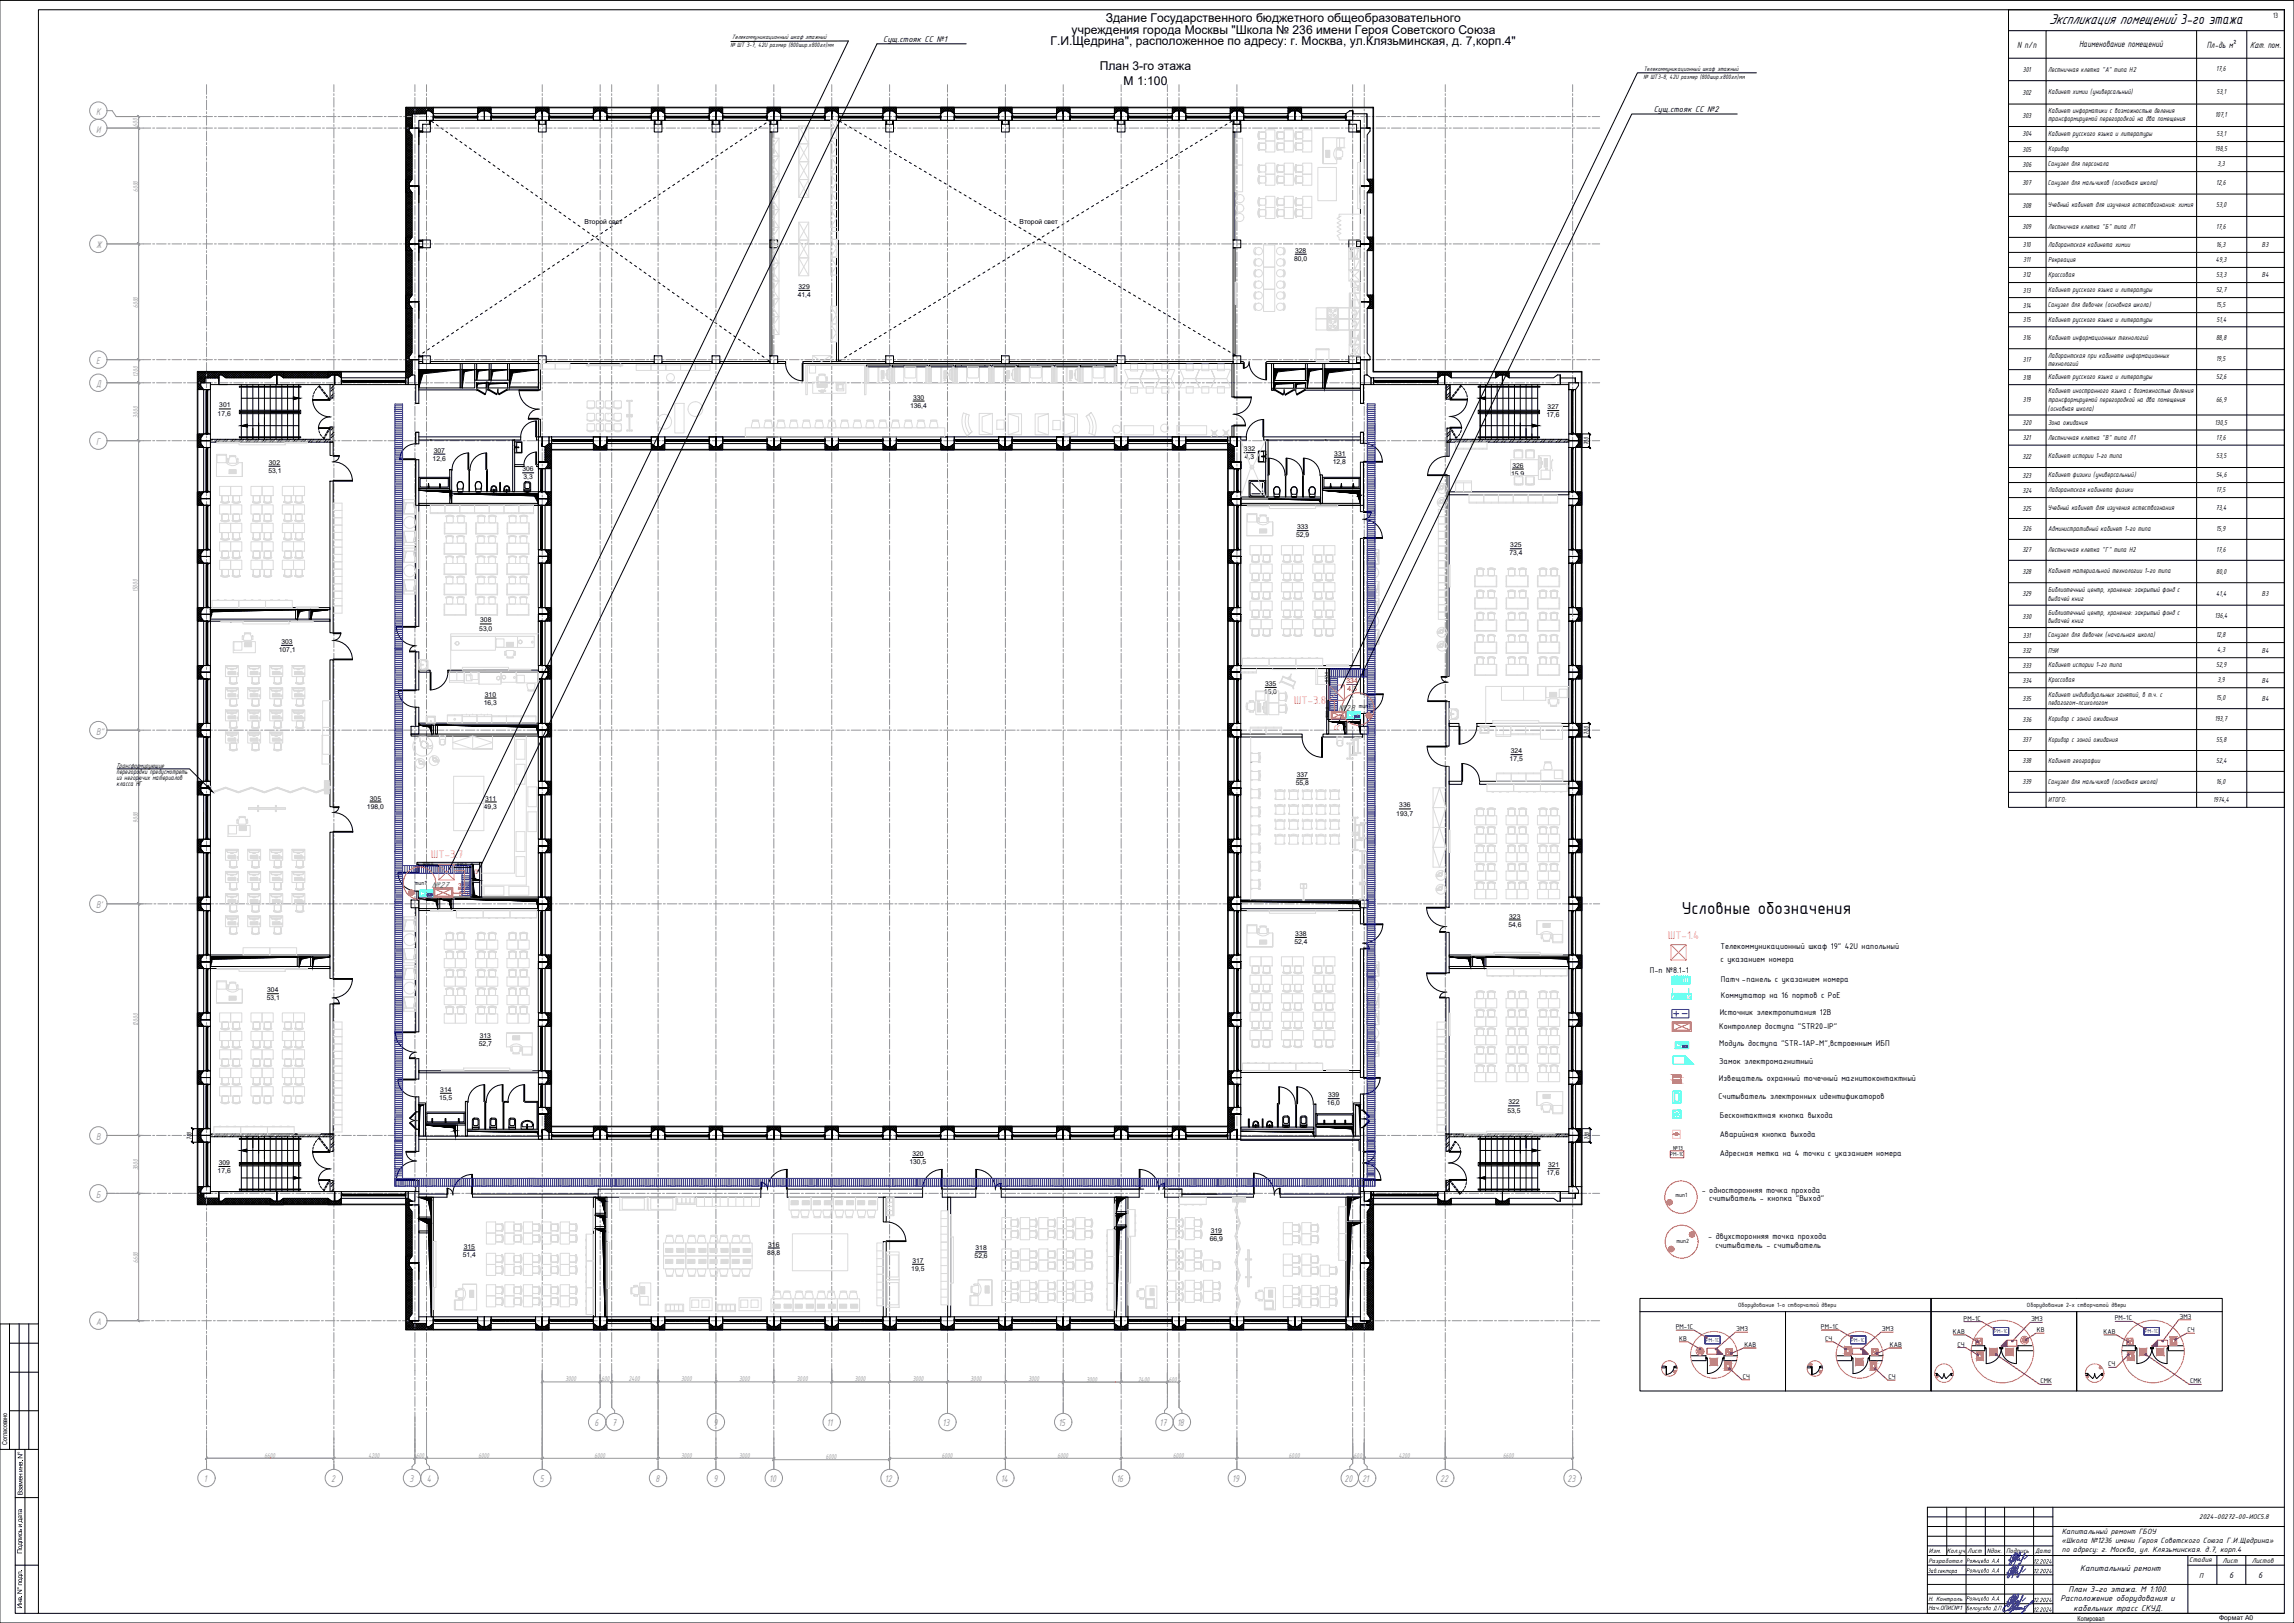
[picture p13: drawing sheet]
<svg xmlns="http://www.w3.org/2000/svg" width="1189mm" height="841mm" viewBox="0 0 1189 841" stroke-linecap="round" stroke-linejoin="round" font-family="sans-serif">
<defs><g id="words">
<text font-size="9.7" x="872" y="474">Условные обозначения</text>
<text font-size="8.1" x="1062" y="13">Экспликация помещений 3-го этажа</text>
<g font-size="6.3">
<text x="573" y="12">Здание Государственного бюджетного общеобразовательного</text>
<text x="555" y="17">учреждения города Москвы &quot;Школа № 236 имени Героя Советского Союза</text>
<text x="544" y="23">Г.И.Щедрина&quot;, расположенное по адресу: г. Москва, ул.Клязьминская, д. 7,корп.4&quot;</text>
<text x="570" y="37">План 3-го этажа</text>
<text x="582" y="44">М 1:100</text>
</g>
<g font-size="6.2" fill="#f0f">
<text x="671" y="365">ШТ-3.8</text>
<text x="223" y="445">ШТ-3.7</text>
<text x="864" y="486">ШТ-1.4</text>
</g>
<g font-size="5.4" fill="#939598">
<text x="50" y="60">К</text>
<text x="50" y="69">И</text>
<text x="50" y="129">Ж</text>
<text x="50" y="189">Е</text>
<text x="50" y="201">Д</text>
<text x="50" y="231">Г</text>
<text x="50" y="381">В&quot;</text>
<text x="50" y="471">В'</text>
<text x="50" y="591">В</text>
<text x="50" y="621">Б</text>
<text x="50" y="687">А</text>
<text x="308" y="739">6</text>
<text x="317" y="739">7</text>
<text x="370" y="739">9</text>
<text x="428" y="739">11</text>
<text x="488" y="739">13</text>
<text x="548" y="739">15</text>
<text x="601" y="739">17</text>
<text x="610" y="739">18</text>
<text x="106" y="768">1</text>
<text x="172" y="768">2</text>
<text x="212" y="768">3</text>
<text x="221" y="768">4</text>
<text x="280" y="768">5</text>
<text x="340" y="768">8</text>
<text x="370" y="768">9</text>
<text x="399" y="768">10</text>
<text x="459" y="768">12</text>
<text x="519" y="768">14</text>
<text x="579" y="768">16</text>
<text x="639" y="768">19</text>
<text x="697" y="768">20</text>
<text x="706" y="768">21</text>
<text x="746" y="768">22</text>
<text x="812" y="768">23</text>
</g>
<g font-size="5">
<text x="1045" y="25">N п/п</text>
<text x="1077" y="24">Наименование помещений</text>
<text x="1144" y="25">Пл-дь м²</text>
<text x="1166" y="25">Кат. пом.</text>
</g>
<g font-size="4.9" fill="#0f0">
<text x="694" y="368">№28</text>
<text x="224" y="460">№27</text>
</g>
<g font-size="4.7">
<text x="458" y="22">Сущ.стояк СС №1</text>
<text x="857" y="58">Сущ.стояк СС №2</text>
<text x="892" y="492">Телекоммуникационный шкаф 19&quot; 42U напольный</text>
<text x="892" y="499">с указанием номера</text>
<text x="855" y="504">П-п №8.1-1</text>
<text x="892" y="509">Патч -панель с указанием номера</text>
<text x="892" y="517">Коммутатор на 16 портов с РоЕ</text>
<text x="891" y="526">Источник электропитания 12В</text>
<text x="891" y="533">Контроллер доступа &quot;STR20-IP&quot;</text>
<text x="891" y="542">Модуль доступа &quot;STR-1АР-М&quot;,встроенным ИБП</text>
<text x="891" y="551">Замок электромагнитный</text>
<text x="891" y="560">Извещатель охранный точечный магнитоконтактный</text>
<text x="891" y="570">Считыватель электронных идентификаторов</text>
<text x="891" y="579">Бесконтактная кнопка выхода</text>
<text x="891" y="589">Аварийная кнопка выхода</text>
<text x="891" y="599">Адресная метка на 4 точки с указанием номера</text>
<text x="882" y="618">- односторонняя точка прохода</text>
<text x="886" y="623">считыватель - кнопка &quot;Выход&quot;</text>
<text x="885" y="642">- двухсторонняя точка прохода</text>
<text x="889" y="647">считыватель - считыватель</text>
<text x="1078" y="814">Капитальный ремонт</text>
<text x="1155" y="818">6</text>
<text x="1170" y="818">6</text>
<text x="1072" y="825">План 3-го этажа. М 1:100.</text>
<text x="1068" y="830">Расположение оборудования и</text>
<text x="1075" y="835">кабельных трасс СКУД.</text>
</g>
<g font-size="4.3">
<text x="1069" y="795">Капитальный ремонт ГБОУ</text>
<text x="1068" y="800">«Школа №1236 имени Героя Советского Союза Г.И.Щедрина»</text>
<text x="1069" y="804">по адресу: г. Москва, ул. Клязьминская. д.7, корп.4</text>
</g>
<text font-size="4.2" x="1178" y="9">13</text>
<g font-size="4">
<text x="1048" y="37">301</text>
<text x="1061" y="37">Лестничная клетка &quot;А&quot; типа Н2</text>
<text x="1149" y="37">17,6</text>
<text x="1048" y="49">302</text>
<text x="1061" y="49">Кабинет химии (универсальный)</text>
<text x="1149" y="49">53,1</text>
<text x="1061" y="58">Кабинет информатики с возможностью деления</text>
<text x="1048" y="61">303</text>
<text x="1061" y="63">трансформируемой перегородкой на два помещения</text>
<text x="1148" y="61">107,1</text>
<text x="1048" y="71">304</text>
<text x="1061" y="70">Кабинет русского языка и литературы</text>
<text x="1149" y="70">53,1</text>
<text x="1048" y="79">305</text>
<text x="1061" y="78">Коридор</text>
<text x="1148" y="78">198,5</text>
<text x="1048" y="86">306</text>
<text x="1061" y="86">Санузел для персонала</text>
<text x="1149" y="86">3,3</text>
<text x="1061" y="96">Санузел для мальчиков (основная школа)</text>
<text x="1149" y="96">12,6</text>
<text x="1048" y="96">307</text>
<text x="1048" y="108">308</text>
<text x="1061" y="107">Учебный кабинет для изучения естествознания: химия</text>
<text x="1149" y="107">53,0</text>
<text x="1048" y="119">309</text>
<text x="1061" y="119">Лестничная клетка &quot;Б&quot; типа Л1</text>
<text x="1149" y="119">17,6</text>
<text x="1048" y="128">310</text>
<text x="1061" y="128">Лаборантская кабинета химии</text>
<text x="1149" y="128">16,3</text>
<text x="1172" y="128">В3</text>
<text x="1049" y="136">311</text>
<text x="1061" y="136">Рекреация</text>
<text x="1148" y="136">49,3</text>
<text x="1048" y="144">312</text>
<text x="1061" y="143">Кроссовая</text>
<text x="1149" y="144">53,3</text>
<text x="1172" y="144">В4</text>
<text x="1048" y="152">313</text>
<text x="1061" y="151">Кабинет русского языка и литературы</text>
<text x="1148" y="151">52,7</text>
<text x="1048" y="159">314</text>
<text x="1061" y="159">Санузел для девочек (основная школа)</text>
<text x="1149" y="159">15,5</text>
<text x="1048" y="167">315</text>
<text x="1061" y="167">Кабинет русского языка и литературы</text>
<text x="1149" y="167">51,4</text>
<text x="1048" y="176">316</text>
<text x="1061" y="176">Кабинет информационных технологий</text>
<text x="1148" y="176">88,8</text>
<text x="1061" y="185">Лаборантская при кабинете информационных</text>
<text x="1048" y="187">317</text>
<text x="1061" y="190">технологий</text>
<text x="1149" y="187">19,5</text>
<text x="1048" y="197">318</text>
<text x="1061" y="196">Кабинет русского языка и литературы</text>
<text x="1149" y="196">52,6</text>
<text x="1061" y="204">Кабинет иностранного языка с возможностью деления</text>
<text x="1048" y="208">319</text>
<text x="1061" y="208">трансформируемой перегородкой на два помещения</text>
<text x="1148" y="208">66,9</text>
<text x="1061" y="213">(основная школа)</text>
<text x="1048" y="220">320</text>
<text x="1061" y="220">Зона ожидания</text>
<text x="1148" y="220">130,5</text>
<text x="1149" y="228">17,6</text>
<text x="1048" y="228">321</text>
<text x="1061" y="228">Лестничная клетка &quot;В&quot; типа Л1</text>
<text x="1048" y="238">322</text>
<text x="1061" y="237">Кабинет истории 1-го типа</text>
<text x="1149" y="237">53,5</text>
<text x="1048" y="247">323</text>
<text x="1061" y="247">Кабинет физики (универсальный)</text>
<text x="1148" y="247">54,6</text>
<text x="1048" y="255">324</text>
<text x="1061" y="255">Лаборантская кабинета физики</text>
<text x="1149" y="255">17,5</text>
<text x="1048" y="265">325</text>
<text x="1061" y="264">Учебный кабинет для изучения естествознания</text>
<text x="1148" y="264">73,4</text>
<text x="1048" y="275">326</text>
<text x="1061" y="275">Административный кабинет 1-го типа</text>
<text x="1149" y="275">15,9</text>
<text x="1048" y="286">327</text>
<text x="1061" y="286">Лестничная клетка &quot;Г&quot; типа Н2</text>
<text x="1149" y="286">17,6</text>
<text x="1048" y="297">328</text>
<text x="1061" y="297">Кабинет материальной технологии 1-го типа</text>
<text x="1149" y="297">80,0</text>
<text x="1048" y="309">329</text>
<text x="1061" y="311">выдачей книг</text>
<text x="1061" y="307">Библиотечный центр, хранение: закрытый фонд с</text>
<text x="1149" y="309">41,4</text>
<text x="1172" y="309">В3</text>
<text x="1048" y="321">330</text>
<text x="1061" y="323">выдачей книг</text>
<text x="1061" y="319">Библиотечный центр, хранение: закрытый фонд с</text>
<text x="1148" y="320">136,4</text>
<text x="1048" y="330">331</text>
<text x="1061" y="330">Санузел для девочек (начальная школа)</text>
<text x="1149" y="330">12,8</text>
<text x="1048" y="338">332</text>
<text x="1061" y="338">ПУИ</text>
<text x="1149" y="338">4,3</text>
<text x="1172" y="338">В4</text>
<text x="1048" y="346">333</text>
<text x="1061" y="346">Кабинет истории 1-го типа</text>
<text x="1149" y="346">52,9</text>
<text x="1048" y="354">334</text>
<text x="1061" y="353">Кроссовая</text>
<text x="1149" y="354">3,9</text>
<text x="1172" y="354">В4</text>
<text x="1048" y="363">335</text>
<text x="1061" y="361">Кабинет индивидуальных занятий, в т.ч. с</text>
<text x="1061" y="365">педагогом-психологом</text>
<text x="1149" y="363">15,0</text>
<text x="1172" y="363">В4</text>
<text x="1048" y="374">336</text>
<text x="1061" y="374">Коридор с зоной ожидания</text>
<text x="1148" y="374">193,7</text>
<text x="1048" y="385">337</text>
<text x="1061" y="384">Коридор с зоной ожидания</text>
<text x="1149" y="384">55,8</text>
<text x="1048" y="396">338</text>
<text x="1061" y="395">Кабинет географии</text>
<text x="1149" y="395">52,4</text>
<text x="1048" y="406">339</text>
<text x="1061" y="406">Санузел для мальчиков (основная школа)</text>
<text x="1149" y="406">16,0</text>
<text x="1061" y="416">ИТОГО:</text>
<text x="1147" y="415">1974,4</text>
</g>
<g font-size="3.9" fill="#989898">
<text x="72" y="66" transform="rotate(-90 72 66)">600</text>
<text x="72" y="99" transform="rotate(-90 72 99)">6000</text>
<text x="72" y="159" transform="rotate(-90 72 159)">6000</text>
<text x="72" y="195" transform="rotate(-90 72 195)">1200</text>
<text x="72" y="216" transform="rotate(-90 72 216)">3000</text>
<text x="72" y="307" transform="rotate(-90 72 307)">15000</text>
<text x="72" y="426" transform="rotate(-90 72 426)">9000</text>
<text x="72" y="532" transform="rotate(-90 72 532)">12000</text>
<text x="72" y="606" transform="rotate(-90 72 606)">3000</text>
<text x="72" y="654" transform="rotate(-90 72 654)">6600</text>
<text x="293" y="716">3000</text>
<text x="312" y="716">600</text>
<text x="326" y="716">2400</text>
<text x="353" y="716">3000</text>
<text x="383" y="716">3000</text>
<text x="413" y="716">3000</text>
<text x="443" y="716">3000</text>
<text x="473" y="716">3000</text>
<text x="503" y="716">3000</text>
<text x="533" y="716">3000</text>
<text x="563" y="716">3000</text>
<text x="590" y="716">2400</text>
<text x="606" y="716">600</text>
<text x="137" y="755">6600</text>
<text x="191" y="755">4200</text>
<text x="216" y="755">600</text>
<text x="248" y="755">6000</text>
<text x="308" y="755">6000</text>
<text x="353" y="755">3000</text>
<text x="383" y="755">3000</text>
<text x="488" y="755">6000</text>
<text x="548" y="755">6000</text>
<text x="608" y="755">6000</text>
<text x="668" y="755">6000</text>
<text x="702" y="755">600</text>
<text x="725" y="755">4200</text>
<text x="779" y="755">6600</text>
<text x="428" y="756">6000</text>
</g>
<g font-size="3.9">
<text x="823" y="231" transform="rotate(-90 823 231)">700</text>
<text x="823" y="381" transform="rotate(-90 823 381)">700</text>
<text x="60" y="398">Трансформирующие</text>
<text x="60" y="401">перегородки предусмотреть</text>
<text x="60" y="404">из негорючих материалов</text>
<text x="60" y="408">класса НГ</text>
<text x="99" y="591" transform="rotate(-90 99 591)">700</text>
<text x="824" y="591" transform="rotate(-90 824 591)">700</text>
<text x="1130" y="683">ЭМЗ</text>
<text x="868" y="689">РМ-1С</text>
<text x="900" y="690">ЭМЗ</text>
<text x="944" y="689">РМ-1С</text>
<text x="975" y="690">ЭМЗ</text>
<text x="1018" y="684">РМ-1С</text>
<text x="1053" y="685">ЭМЗ</text>
<text x="1096" y="684">РМ-1С</text>
<text x="870" y="695">КВ</text>
<text x="946" y="695">СЧ</text>
<text x="1012" y="691">КАВ</text>
<text x="1056" y="690">КВ</text>
<text x="1090" y="691">КАВ</text>
<text x="1134" y="690">СЧ</text>
<text x="904" y="698">КАВ</text>
<text x="979" y="698">КАВ</text>
<text x="1014" y="698">СЧ</text>
<text x="1092" y="708">СЧ</text>
<text x="903" y="714">СЧ</text>
<text x="979" y="715">СЧ</text>
<text x="1058" y="717">СМК</text>
<text x="1135" y="717">СМК</text>
<text x="1140" y="787">2024-00272-00-ИОС5.8</text>
<text x="1135" y="810">Стадия</text>
<text x="1152" y="810">Лист</text>
<text x="1167" y="810">Листов</text>
<text x="1140" y="817">П</text>
</g>
<g font-size="3.6" fill="#f00">
<text x="691" y="378">СС</text>
<text x="245" y="453">СС</text>
</g>
<g font-size="3.6">
<text x="1000" y="805">Изм.</text>
<text x="1009" y="805">Кол.уч.</text>
<text x="1020" y="805">Лист</text>
<text x="1030" y="805">Nдок.</text>
<text x="1040" y="805">Подпись</text>
<text x="1055" y="805">Дата</text>
</g>
<g font-size="3.5">
<text x="379" y="20">Телекоммуникационный шкаф этажный</text>
<text x="379" y="24">№ ШТ 3-7, 42U размер (800шир.х800гл)мм</text>
<text x="852" y="41">№ ШТ3-8, 42U размер (800шир.х800гл)мм</text>
<text x="852" y="37">Телекоммуникационный шкаф этажный</text>
<text x="303" y="116">Второй свет</text>
<text x="528" y="116">Второй свет</text>
<text x="671" y="131">328</text>
<text x="671" y="135">80,0</text>
<text x="414" y="150">329</text>
<text x="413" y="154">41,4</text>
<text x="473" y="207">330</text>
<text x="113" y="215">17,6</text>
<text x="114" y="211">301</text>
<text x="472" y="211">136,4</text>
<text x="802" y="212">327</text>
<text x="801" y="216">17,6</text>
<text x="645" y="234">332</text>
<text x="224" y="239">12,6</text>
<text x="225" y="235">307</text>
<text x="645" y="238">4,3</text>
<text x="691" y="236">331</text>
<text x="139" y="245">53,1</text>
<text x="139" y="241">302</text>
<text x="271" y="244">306</text>
<text x="691" y="240">12,8</text>
<text x="784" y="242">326</text>
<text x="271" y="248">3,3</text>
<text x="783" y="246">15,9</text>
<text x="672" y="274">333</text>
<text x="672" y="278">52,9</text>
<text x="782" y="288">73,4</text>
<text x="783" y="284">325</text>
<text x="249" y="323">308</text>
<text x="248" y="327">53,0</text>
<text x="146" y="334">303</text>
<text x="144" y="338">107,1</text>
<text x="655" y="360">15,0</text>
<text x="656" y="355">335</text>
<text x="251" y="365">16,3</text>
<text x="251" y="361">310</text>
<text x="782" y="394">17,5</text>
<text x="783" y="390">324</text>
<text x="672" y="407">55,8</text>
<text x="672" y="403">337</text>
<text x="190" y="419">198,0</text>
<text x="192" y="415">305</text>
<text x="251" y="419">49,3</text>
<text x="251" y="415">311</text>
<text x="725" y="418">336</text>
<text x="724" y="423">193,7</text>
<text x="782" y="476">323</text>
<text x="671" y="485">338</text>
<text x="782" y="480">54,6</text>
<text x="671" y="489">52,4</text>
<text x="138" y="514">304</text>
<text x="138" y="518">53,1</text>
<text x="249" y="538">313</text>
<text x="248" y="542">52,7</text>
<text x="228" y="570">15,5</text>
<text x="228" y="566">314</text>
<text x="688" y="569">339</text>
<text x="688" y="573">16,0</text>
<text x="782" y="572">322</text>
<text x="781" y="577">53,5</text>
<text x="473" y="599">320</text>
<text x="113" y="604">309</text>
<text x="471" y="603">130,5</text>
<text x="802" y="605">321</text>
<text x="113" y="608">17,6</text>
<text x="801" y="609">17,6</text>
<text x="627" y="639">319</text>
<text x="240" y="647">315</text>
<text x="398" y="646">316</text>
<text x="506" y="648">318</text>
<text x="627" y="643">66,9</text>
<text x="240" y="651">51,4</text>
<text x="398" y="650">88,8</text>
<text x="505" y="652">52,6</text>
<text x="472" y="659">19,5</text>
<text x="473" y="654">317</text>
<text x="4" y="749" transform="rotate(-90 4 749)">Согласовано</text>
<text x="12" y="775" transform="rotate(-90 12 775)">Взамен инв</text>
<text x="11" y="805" transform="rotate(-90 11 805)">Подпись и дата</text>
<text x="1019" y="810">Роянцева А</text>
<text x="1034" y="810">.А</text>
<text x="11" y="814" transform="rotate(-90 11 814)">.</text>
<text x="999" y="815">Зав .сектора</text>
<text x="999" y="810">Разработал</text>
<text x="1019" y="815">Роянцева А</text>
<text x="1034" y="815">.А</text>
<text x="11" y="823" transform="rotate(-90 11 823)">подл</text>
<text x="11" y="834" transform="rotate(-90 11 834)">Инв . N°</text>
<text x="999" y="830">Н. Контроль</text>
<text x="1019" y="829">Роянцева А</text>
<text x="1034" y="829">.А.</text>
<text x="999" y="835">Нач.ОПИС№1</text>
<text x="1019" y="834">Белоусова Д</text>
<text x="1035" y="834">.П.</text>
<text x="1077" y="840">Копировал</text>
<text x="1150" y="839">Формат А0</text>
</g>
<g font-size="3.5" fill="#f00">
<text x="698" y="354">334</text>
<text x="698" y="358">4,3</text>
<text x="237" y="460">312</text>
<text x="238" y="464">5,3</text>
</g>
<g font-size="3.4">
<text x="704" y="367">тип1</text>
<text x="215" y="458">тип1</text>
<text x="868" y="620">тип1</text>
<text x="869" y="644">тип2</text>
<text x="901" y="677">Оборудование 1-о створчатой двери</text>
<text x="1050" y="677">Оборудование 2-х створчатой двери</text>
</g>
<text font-size="3.3" x="867" y="596">№13</text>
<text font-size="3.1" x="866" y="599">РМ-1C</text>
<g font-size="3.1" fill="#00f">
<text x="884" y="695">РМ-1С</text>
<text x="959" y="695">РМ-1С</text>
<text x="1033" y="691">РМ-1С</text>
<text x="1112" y="691">РМ-1С</text>
</g>
<g font-size="2.5">
<text x="688" y="353" transform="rotate(-90 688 353)">850.0</text>
<text x="689" y="372" transform="rotate(-90 689 372)">1000.0</text>
<text x="219" y="448">1030.0</text>
<text x="237" y="449">870.0</text>
</g>
<text font-size="1.4" fill="#0ff" x="874" y="517">POE</text>
</g></defs>
<!-- layer: 0 -->
<g fill="none" stroke="#000" stroke-width=".52">
<path d="M1041 5h143v413h-143zM1041 16h143M1060 16v402M1138 16v402M1164 16v402M1041 30h143M210 56h502v136h108v432h-108v65h-502v-65h-108v-432h108zM210 56h502M211 58l3 4M211 57l3 3M211 56v137h-108M211 56l3 3 3-3"/>
<path d="M211 56v1M212 56l3 3 3-3 3 3M213 56l-2 3M213 56l3 3 4-3 1 1M214 59l-3 3M214 60l-3 3 3 3M214 59v7h-2h5M214 59h4M215 56l-4 4M217 56l3 3 1-1M219 56l-3 3-4-3-1 2 3 3M219 56l2 2"/>
<path d="M219 59l-3-3-5 5 3 3M220 56l-3 3-3-3-3 3 3 3M221 56l1 1M221 57v2h-7v7M221 57h2M221 57v5M221 56l-3 3-3-3M221 56l3 3M222 57l1-1 2 1-1 1M222 56l-3 3M222 56l3 2-1 1M223 57h-2v5"/>
<path d="M223 57l2 2M224 56l-1 1M224 56h1l-2 2M225 56v6M251 57v5zM253 57h-2v5M253 57h-3l-2 2v3h7M253 57l2 2v3M281 59v-2v5M281 57v5M283 57h-3l-2 2v3h7M283 57l2 2v3"/>
<path d="M283 57h-2v5M311 59v-2v5M311 57v5M313 57h-2v5M313 57h-3l-2 2v3h7M313 57l2 2v3M341 59v-2v5M341 57v5M343 57h-3l-2 2v3h7M343 57l2 2v3M343 57h-2v5M371 59v-2v5"/>
<path d="M371 57v5M373 57h-2v5M373 57h-3l-2 2v3h7M373 57l2 2v3M401 59v-2v5M401 57v5M403 57l2 2v3M403 57h-2v5M403 57h-3l-2 2v3h7M431 59v-2v5M431 57v5M433 57h-3l-2 2v3h7"/>
<path d="M433 57l2 2v3M433 57h-2v5M461 59v-2v5M461 57v5M463 57h-3l-2 2v3h7M463 57l2 2v3M463 57h-2v5M491 59v-2v5M491 57v5M493 57l2 2v3M493 57h-2v5M493 57h-3l-2 2v3h7"/>
<path d="M521 59v-2v5M521 57v5M523 57l2 2v3M523 57h-2v5M523 57h-3l-2 2v3h7M551 59v-2v5M551 57v5M553 57h-2v5M553 57h-3l-2 2v3h7M553 57l2 2v3M581 59v-2v5M581 57v5"/>
<path d="M583 57h-3l-2 2v3h7M583 57l2 2v3M583 57h-2v5M611 59v-2v5M611 57v5M613 57l2 2v3M613 57h-2v5M613 57h-3l-2 2v3h7M641 59v-2v5M641 57v5M643 57h-2v5M643 57h-3l-2 2v3h7"/>
<path d="M643 57l2 2v3M671 59v-2v5M671 57v5M673 57h-3l-2 2v3h7M673 57l2 2v3M673 57h-2v5M698 59l2-2h1v5h-3zM701 59h7v7h2v2l-1 2v23l1 2v1h-5M708 59v7h2h-5M712 56v137h108M1041 42h143M1041 54h143"/>
<path d="M211 60l3 3M211 62l3 3M211 80l3 3M211 78l3 3M211 77l3 3M211 76l3 3M211 75l3 3M211 74l3 3M211 73l3 3M211 71l3 3M211 70l3 3M211 69l3 3"/>
<path d="M211 67l3 3M211 66l1 1M211 64l2 2M212 67l-1 1 3 3M212 68l-1 1M212 68l2 2v23l-2 2v1h5M213 69l-2 2M213 69l-2 3 3 3M214 70l-3 3M214 71l-3 3M214 72l-3 3M214 73l-3 3 3 3"/>
<path d="M214 74l-3 3M214 75l-3 3M214 76l-3 3 3 3M214 77l-3 3M214 78l-3 3M214 79l-3 3M214 80l-3 3M214 64l-3 3 1 1-1 2M214 61l-3 3M214 62l-3 3 1 1M214 63l-3 3M214 64l-3 4"/>
<path d="M214 65l-1 1M214 65v1h-2v2M215 66h2M217 68h2h-2zM217 68h2M217 66v143h-2v-10M219 64h4v4h-4zM221 62h-4v4M221 62h4M223 62v2v-2v2M225 64l-2-2v2M225 61h23v-1h-1v1h-22v-1v1h23v-1h-23v2h23v-3h-23v3"/>
<path d="M226 65h1M229 66l1 1M231 68l1 1M233 70l1 1M236 72h1M238 73l1 1M241 75l1 1M243 77h1M246 78l1 1M255 61h23v-1h-1v1h-22v-1v1h23v-1h-23v2h23v-3h-23v3M279 64h4v4h-4zM279 62h1v2h-1z"/>
<path d="M283 62v2zM285 61h23v-1h-1v1h-22v-1v1h23v-1h-23v2h23v-3h-23v3M315 61h23v-1h-1v1h-22v-1v1h23v-1h-23v2h23v-3h-23v3M339 64h4v4h-4zM339 62h1v2h-1zM343 62v2zM345 61h23v-1h-1v1h-22v-1v1h23v-1h-23v2h23v-3h-23v3M369 64h4v4h-4zM369 62h1v2h-1zM373 62v2zM375 79h-1M375 61h23v-1h-1v1h-22v-1v1h23v-1h-23v2h23v-3h-23v3"/>
<path d="M377 77l-1 1M380 75l-1 1M382 74h-1M385 72l-1 1M387 70l-1 1M390 69h-1M392 67l-1 1M395 65l-1 1M397 64h-1M399 62l-1 1M399 64h4v4h-4zM399 68h1v116h-1z"/>
<path d="M399 62h1v2h-1zM403 62v2zM405 61h23v-1h-1v1h-22v-1v1h23v-1h-23v2h23v-3h-23v3M434 62h1v125h-1zM435 62l1 1M435 61h23v-1h-1v1h-22v-1v1h23v-1h-23v2h23v-3h-23v3M438 64l1 1M440 66h1M443 67l1 1M445 69h1M448 70l1 1M451 72l1 1"/>
<path d="M453 73l1 1M456 75l1 1M458 76l1 1M459 64h4v4h-4zM459 62h1v2h-1zM461 78l1 1M463 62v2zM464 80h1M465 61h23v-1h-1v1h-22v-1v1h23v-1h-23v2h23v-3h-23v3M495 61h23v-1h-1v1h-22v-1v1h23v-1h-23v2h23v-3h-23v3M519 64h4v4h-4zM519 62h1v2h-1z"/>
<path d="M523 62v2zM525 61h23v-1h-1v1h-22v-1v1h23v-1h-23v2h23v-3h-23v3M555 61h23v-1h-1v1h-22v-1v1h23v-1h-23v2h23v-3h-23v3M579 64h4v4h-4zM579 62h1v2h-1zM583 62v2zM585 61h23v-1h-1v1h-22v-1v1h23v-1h-23v2h23v-3h-23v3M610 80l-1 1M613 78l-1 1M615 61h23v-1h-1v1h-22v-1v1h23v-1h-23v2h23v-3h-23v3M615 77h-1M618 75l-1 1"/>
<path d="M620 74h-1M623 72l-1 1M626 71h-1M628 69l-1 1M631 67l-1 1M633 66h-1M636 64l-1 1M639 62l-2 1M639 64h4v4M639 64h4v4h-4zM639 62h1v2h-1zM639 68h1v56h-1z"/>
<path d="M643 62v2zM645 61h22h1v-1h-1v1h-22v-1v1h23v-1h-23v2h23v-3h-23v3M675 61h22h1v-1h-1v1h-22v-1v1h23v-1h-23v2h23v-3h-23v3M699 64h4v4h-4zM699 62h1v2h-1zM701 62h4v4M703 68h2h-2zM703 68h2M705 66v120M1041 66h143M1041 73h143M211 92l1 1"/>
<path d="M211 90l3 3M211 88l3 3M211 86l3 3M211 84l3 3M211 83l3 3M211 82l3 3M211 81l3 3M211 100l3 3M211 100v1M212 100l2 2M212 96h5M212 96v2l2 2v23l-2 2v1h5"/>
<path d="M213 100l-2 3M213 100h1M214 82l-3 3 3 3M214 83l-3 3M214 85l-3 3M214 86l-3 3 3 3M214 90l-3 3M214 81l-3 3M214 82l-3 3M214 84l-3 3 3 3M214 87l-3 3M214 88l-3 3 2 2"/>
<path d="M214 89l-3 3M214 91l-3 2M214 91l-2 2M214 92l-1 1M248 80l1 1M251 82l1 1M253 84h1M256 85l1 1M258 87l1 1M260 89l1 1M263 91h1M265 92l1 1"/>
<path d="M268 94l1 1M270 96l1 1M273 98h1M275 99l1 1M345 99h-1M347 97l-1 1M350 95l-1 1M352 94h-1M355 92l-1 1M357 90l-1 1M360 89h-1M362 87l-1 1"/>
<path d="M365 85l-1 1M367 84h-1M370 82l-1 1M372 80l-1 1M466 81l1 1M469 83h1M471 84l1 1M474 86h1M476 87l1 1M479 89h1M482 90l1 1M484 92h1"/>
<path d="M487 93l1 1M489 95h1M492 96l1 1M495 98h1M497 99l1 1M580 99h-2M582 97l-1 1M585 96h-1M587 94l-1 1M590 92l-1 1M592 91l-1 1M595 89l-1 1"/>
<path d="M597 88h-1M600 86l-1 1M603 85h-1M605 83l-1 1M608 82h-1M705 96h5M710 96v2l-1 2v23l1 2v1h-5M1041 81h143M1041 89h143M211 119l3 3M211 117l3 3M211 116l3 3"/>
<path d="M211 115l3 3M211 113l3 3M211 112l3 3M211 111l3 3M211 110l3 3M211 108l3 3M211 106l3 3M211 104l3 3M211 102l3 3M211 101l3 3M214 100l-3 3 3 3M214 103l-3 3"/>
<path d="M214 104l-3 3 3 3M214 106l-3 3 3 3M214 107l-3 3M214 108l-3 3 3 3M214 109l-3 3M214 110l-3 3M214 111l-3 3 3 3M214 112l-3 3M214 113l-3 3M214 115l-3 3 3 3M214 116l-3 3M214 117l-3 3"/>
<path d="M214 118l-3 3 1 2M214 101l-3 3M214 102l-3 3 3 3M214 105l-3 3M214 114l-3 3M214 118l-3 3M214 119l-3 3M214 101l-2-1-1 2 3 3M278 101l1 1M280 103h1M282 105h1M285 106l1 1"/>
<path d="M287 108l1 1M290 110h1M292 111l1 1M295 113l1 1M297 115l1 1M300 117h1M302 118l1 1M315 119l-1 1M317 117l-1 1M320 116h-1M322 114l-1 1M325 112l-1 1"/>
<path d="M327 111h-1M330 109l-1 1M332 107l-1 1M335 106h-1M337 104l-1 1M340 102l-1 1M342 100l-1 1M500 101l1 1M502 102l1 1M505 104l1 1M507 106h1M510 107l1 1"/>
<path d="M513 109h1M515 110l1 1M518 112h1M520 113l1 1M523 115h1M525 116l2 1M528 118h1M531 119l1 1M546 119l-1 1M549 118h-1M551 116l-1 1M554 114l-1 1"/>
<path d="M556 113h-1M559 111l-1 1M562 110h-1M564 108l-1 1M567 107h-1M569 105l-1 1M572 103l-1 1M574 102h-1M577 100l-1 1M1041 101h143M1041 112h143M211 122v1"/>
<path d="M211 131l1-1 2 1M211 130l3 2M211 139l3 3M211 138l3 3M211 137l3 3M211 136l3 3M211 135l3 3M211 134l3 3M211 132l3 3M211 131l3 3M211 130l3 3M211 120l2 3"/>
<path d="M212 126h5M212 126v2l2 2v23l-2 2v1h5M214 122l-1 1M214 120l-3 3M214 121l-2 2M214 130l-3 3 3 3M214 132l-3 3M214 134l-3 3 3 3M214 135l-3 4M214 136l-3 3M214 137l-3 3 3 3M214 140l-3 3"/>
<path d="M214 131l-3 3M214 133l-3 3M214 135l-3 3M214 138l-3 3M214 139l-3 3 3 3M214 131l-1-1-2 2M217 128h2h-2zM217 125h2h-2v-1h2v1M217 128h2M219 124h4v4h-4zM285 139l-1 1M287 137l-1 1"/>
<path d="M290 136h-1M292 134l-1 1M295 132l-1 1M297 131h-1M300 129l-1 1M302 127l-1 1M304 120l1 1M305 126h-1M307 122l1 1M307 124l-1 1M309 124h1M310 122l-1 1"/>
<path d="M312 125l1 1M312 121h-1M314 127l1 1M317 129l1 1M319 131h1M322 132l1 1M324 134l1 1M326 136l1 1M329 138h1M331 139l1 1M399 124h4v4h-4zM513 139l-1 1"/>
<path d="M516 138h-1M518 136l-1 1M521 135h-1M523 133l-1 1M526 132h-1M528 130l-1 1M531 128l-1 1M533 121h1M533 127l-1 1M536 122l1 1M536 125l-1 1M538 124h1"/>
<path d="M539 124h-1M541 125l1 1M541 122l-1 1M544 127h1M544 121h-1M546 128l1 1M549 130l1 1M551 131l1 1M554 133l1 1M556 135h2M559 136l1 1M562 138h1"/>
<path d="M564 139l1 1M639 128h1v56h-1zM639 124h4v4h-4zM671 132h6M699 124h4v4h-4zM700 129v1M703 128h2h-2zM703 124h2v1h-2zM703 128h2M703 125h2M703 124h2M705 126h5"/>
<path d="M705 126h5v2M708 126h2h-2M710 126h-5h5h-5v9M710 128l-1 2v23l1 2M710 126v2M1041 123h143M1041 131h143M1041 139h143M211 152l1 1M211 148l3 3M211 146l3 3M211 145l3 3"/>
<path d="M211 143l3 3M211 141l3 3M211 150l2 3M211 160l3 3M211 160l3 2M212 160l-1 1M212 156h5M212 156v2l2 2v23l-2 2v1h5h-5M213 160h1M213 160l-2 3M214 144l-3 3 3 3M214 141l-3 3 3 3"/>
<path d="M214 142l-3 3M214 143l-3 3 3 3M214 145l-3 3M214 146l-3 3 3 3M214 149l-3 3M214 150l-3 3M214 144l-3 3M214 147l-3 3M214 148l-3 3 1 2 2-1M214 151l-3 2M214 153h-1M255 159l-1 1"/>
<path d="M257 157l-1 1M260 156h-1M262 154l-1 1M265 152l-1 1M267 151h-1M270 149l-1 1M272 147l-1 1M275 146h-1M277 144l-1 1M280 142l-1 1M282 141h-1M334 141l1 1"/>
<path d="M336 143h1M339 144l1 1M341 146l1 1M344 148l1 1M346 150h1M348 151l1 1M351 153l1 1M353 155l1 1M356 157h1M358 158l1 1M414 150h6M480 160h-1"/>
<path d="M482 158l-1 1M485 157h-1M487 155l-1 1M490 153l-1 1M493 152l-2 1M495 150l-1 1M498 149h-1M500 147l-1 1M503 146h-1M505 144l-1 1M508 143h-1M510 141l-1 1"/>
<path d="M567 141h1M569 142l1 1M572 144h1M575 145l1 1M577 147h1M580 148l1 1M582 150h1M585 151l1 1M587 153h1M590 154l1 1M593 156l1 1M595 157l1 1"/>
<path d="M598 159l1 1M705 156h5zM710 155v1h-5M710 155v3l-1 2v23l1 2v1h-5M1041 146h143M1041 154h143M211 180l3 3M211 178l3 3M211 177l3 3M211 176l3 3M211 174l3 3M211 173l3 3"/>
<path d="M211 172l3 3M211 171l3 3M211 170l3 3M211 169l3 3M211 168l3 3M211 167l3 3M211 166l3 3M211 165l3 3M211 164l3 3M211 163l3 3M211 162l3 3M211 161l3 3"/>
<path d="M214 163l-3 3M214 179l-3 3 1 2M214 161l-3 3 3 2M214 162l-3 3M214 164l-3 3M214 165l-3 3M214 166l-3 3M214 167l-3 3M214 168l-3 3M214 169l-3 3 3 3M214 170l-3 3M214 171l-3 3"/>
<path d="M214 172l-3 3 3 3M214 173l-3 3M214 174l-3 3M214 175l-3 3M214 176l-3 3 3 3M214 177l-3 3M214 178l-3 3M214 179l-3 3M214 161l-2-1-1 2M225 179l-1 1M228 177l-1 1M230 176h-1"/>
<path d="M233 174l-1 1M235 172l-1 1M238 171h-1M240 169l-1 1M242 167v1M245 166h-1M247 164l-1 1M250 162l-1 1M252 161h-1M361 160l1 1M363 162l1 1M366 164h1"/>
<path d="M368 165l1 1M370 167l1 1M373 169h1M375 171h1M378 172l1 1M380 174l1 1M383 176h1M385 177l1 1M388 179l1 1M449 179h-1M452 177l-1 1M454 175l-1 1"/>
<path d="M457 174h-1M459 172l-1 1M462 171h-1M464 169l-1 1M467 168h-1M469 166l-1 1M472 164l-1 1M475 163l-1 1M477 161l-1 1M600 161h1M603 162l1 1M606 164h1"/>
<path d="M608 165l1 1M611 167h1M613 168l1 1M616 170h1M618 171l1 1M621 173h1M624 174l1 1M626 176h1M629 177l1 1M631 179h1M1041 162h143M1041 169h143"/>
<path d="M103 196l1 2M103 196l2 2M103 199l2 3M103 198l1 2M103 197l1 2M103 195l3 3M103 194l3 3M103 193l3 3M103 193v431M103 193h.1M103 193l3 3 4-3 3 3v-1M104 198l-1 2"/>
<path d="M104 199l-1 2M104 200l2 2h3v23h-3v-23h2v23h-1v-23h1v1h-1v21h1v1h-1v-1v-21M104 198v2M104 198h5v4h-7M105 198l1-1v-1h7v-2v5v-5h2l2 2h23l2-2h1v5M105 193l-2 2M105 193l3 3 3-3 2 2M106 198h.1M106 196l-2 2M106 198v-2v2M107 193l-4 4M107 193l3 3 3-3 2 1"/>
<path d="M109 193l-6 6M109 193l3 3 3-3 3 3M109 199h68M110 193l-3 3-3-3-1 1M111 193l2 3v2M114 194l-2-1-3 3-3-3-3 3M114 193l-3 3-3-3-5 5M114 193l3 3M114 194l2-1 3 3M115 194l2-1 3 3M116 195l3-2 3 3M117 196l2-3 3 3"/>
<path d="M117 196l3-3 3 3M118 193l-2 2M118 193l3 3M118 196l3-3 3 3M119 196l3-3 3 3M120 196l3-3 3 3M121 196l3-3 3 3M122 196l3-3 3 3M123 196l3-3 3 3M124 196l3-3 3 3M125 196l3-3 3 3M125 199v1"/>
<path d="M126 196l3-3 3 3M127 196l3-3 3 3M128 199v1M128 196l3-3 3 3M129 196l3-3 3 3M131 196l3-3 3 3M131 199v1M132 196l3-3 3 3M133 196l3-3 3 3M133 193l-3 3M133 193l3 3M134 199v1"/>
<path d="M136 193l-3 3M137 193l3 3M137 199v1M138 193l-3 3M138 193l2 1M140 196h.1M140 193l-3 3M140 194l-2 2M140 195l-1 1M140 195l-3-2-3 3M140 193h-1l-3 3M140 199v1"/>
<path d="M143 199v1M143 199v-5h2l2 2h23l2-2h1v5M143 194v5M146 199v1M147 195l1 1M147 194l2 2M147 194l1-1 3 3M147 196l3-3 3 3M147 193l2 3M147 193l3 3M149 196l3-3 3 3M149 199v1"/>
<path d="M149 193l-2 2M149 193l3 3M151 196l3-3 3 3M151 193l-3 3M151 193l3 3M152 199v1M152 196l3-3 3 3M153 193l-3 3M153 193l3 3M154 196l3-3 3 3M155 199v1M155 196l3-3 3 3"/>
<path d="M156 196l3-3 3 3M156 193l-3 3M156 193l3 3M158 196l3-3 3 3M159 196l3-3 3 3M160 196l3-3 3 3M160 193l-3 3M160 193l3 3M161 196l3-3 3 3M162 196l3-3 3 3M163 196l3-3 3 3M163 193l-3 3"/>
<path d="M164 193l2 3M170 196l-3-3-3 3M170 195l-2-2-3 3M170 194l-1-1-3 3M170 193l-3 3M170 195l-1 1M170 193l-2 3M170 194l-1 2M171 199v7h2v-7M173 200l-1 1M173 199v-5v5M173 194h2l2 2v3"/>
<path d="M178 198h31h1v-1h-1v1h-31v-1h-1v1h33v-1h-33v2h33v-3h-33v3M210 195l1 1M210 193l2 2M210 194l2 1M210 196h.1M210 196h2v3h-2zM210 192v4M211 181l2 2M211 183l1 2M211 192l2 3M211 185l3 3M211 190l3 4"/>
<path d="M211 189l3 3M211 187l3 3M211 181l2 3M212 196v3h5M212 185l-1 2M212 186l-1 2 3 3M212 186h2v8M213 186l1 1M213 184l-2 2 3 3M213 186l-2 3M214 180l-3 3M214 181l-3 3 1 2"/>
<path d="M214 182l-3 3M214 194h.1M214 190l-4 4M214 191l-4 3M214 192l-4 3M214 194l-2 2M214 193l-3 3M214 187l-3 4M214 187l-3 3 3 3M214 188l-3 3 3 3M214 189l-3 3M214 194h1v5"/>
<path d="M217 192h22v9h-22zM217 188h2M217 187h2v1h-2zM217 185h2h-2v-1h2v1M218 184h-1M219 184h4v4h-4zM220 182l-1 1M223 181h-1M223 187h56v1h-56zM239 188h1v13h-1zM240 192h6v9h-6zM246 188h1v9h-1z"/>
<path d="M247 199h5v2h-5zM247 192h7v5h-7zM252 198h1v4h-1zM253 199h10v2h-10zM254 188h1v9h-1zM255 192h8v5h-8zM263 188h1v9h-1zM264 192h15v9h-15zM279 184h4v4h-4zM279 199v2h-16M279 188h1v14h-1zM283 187h56v1h-56z"/>
<path d="M339 184h4v4h-4zM343 187h26v1h-26zM369 184h4v4h-4zM373 187h26v1h-26zM390 181l1 1M392 183h1M395 184l1 1M397 186l2 1M399 184h4v4h-4zM403 187h4v1h-4zM407 188a9 9 0 0 0 9 9M416 188h43v-1h-43v1"/>
<path d="M416 188v9zM436 186l-1 1M439 185h-1M441 183l-1 1M444 182h-1M446 180l-1 1M449 189h13v1h-13zM459 184h4v4h-4zM462 189h19v1h-19zM463 187h56v1h-56zM468 190h1M480 190h1"/>
<path d="M482 189h12v1h-12zM495 189h19v1h-19zM498 190h.1M510 190h.1M514 189h13v1h-13zM519 184h4v4h-4zM523 187h56v1h-56zM527 189h19v1h-19zM538 190h.1M547 189h13v1h-13zM560 189h19v1h-19zM568 190h.1"/>
<path d="M579 184h4v4h-4zM583 187h56v1h-56zM634 180l1 1M636 182l2 1M638 188h2v18h-2zM639 184h4v4h-4zM639 183l2 1M643 187h1v1h-1zM644 191l3-1v-2a9 9 0 0 0 9 9M644 188h1v3h-1zM656 188v9zM656 187h43v1h-43z"/>
<path d="M659 188h1v14h-1zM660 188v13M660 198h17v3M661 191h16v6h-16zM671 198h1v4h-1zM672 199h5v2h-5zM677 188h1v9h-1zM678 191h8v10h-8zM686 188h1v13h-1zM687 191h18v10h-18zM699 184h4v4h-4zM703 188h2h-2z"/>
<path d="M703 184h2v1h-2zM703 188h2M703 185h2M703 184h2M705 186h5h-2v8M705 186v13h2M705 199v10h2v-10M708 194h1M708 194h-1v5M708 194l3 2v3h-4M711 196h1v3h-1zM713 198h31h1v-1h-1v1h-31v-1h-1v1h33v-1h-33v2h33v-3h-33v3"/>
<path d="M749 199v-5h1l2 2h23l2-2h2v5M749 199v-5v5M749 194h-2l-2 2v3h68M749 199v8h2M767 199v1M770 199v1M773 199v1M776 199v1M779 194v5M779 199v1M782 199v1M785 199v1"/>
<path d="M788 199v1M791 199v1M794 199v1M797 199v1M809 196v2M816 197v-1h-7v-2v5v-5h-2l-2 2h-23l-2-2h-1v5M816 198v-2v2h2M818 198v2l-1 2h-4M818 198h-5v4M820 192v432M1041 181h143M1041 192h143"/>
<path d="M1041 199h143M103 201v1M103 200l1 2M104 200l-1 2M105 201l-2 1M105 201l-1 1M105 202h.1M114 212h5M124 200h32v1h-32zM125 213h30h-15M125 201v12M125 213v1"/>
<path d="M125 214v12M125 206h30M128 201v12M128 213v1M128 214v12M128 220l-3 1h3M131 201v12M131 213v1M131 214v12M134 201v12M134 213v1M134 214v12"/>
<path d="M137 201v12M137 213v1M137 214v12M140 201v12M140 213v1M140 214v12M140 213h16v1h-16M140 213h15v1h-15M140 213h-16v1h16M140 213h-15v1h15M143 201v12M143 213v1"/>
<path d="M143 214v12M146 201v12M146 213v1M146 214v12M149 201v12M149 213v1M149 214v12M152 206h3l-3 1M152 201v12M152 213v1M152 214v12M155 201v12"/>
<path d="M155 213v1M155 214v12M162 207a9 9 0 0 0 9 9 6 6 0 0 0-6 6M162 207h.1M162 207h9h-9zM162 205v1M163 203v1M164 201l-1 1M165 200v1M166 201v-1h-1l1 1M166 202l1 1M167 201l1 1"/>
<path d="M168 203v1M168 203l1 1M169 205l1 1M169 204l1 2M170 206l1 1-1-1M173 205l-1 1M173 204l-1 1M173 201l-1 2M217 202h30M247 202l5 2-1 1-4-3zM252 202l-1 3M253 202l5 2-1 1-4-3z"/>
<path d="M257 205l1-3 1 3M258 204l5-2-4 3zM263 202h17M269 202a10 10 0 0 0 10 10 5 5 0 0 0-5 5M269 202h10h-10zM274 217h5h-5zM278 218v8zM278 218a8 8 0 0 0-8 8M279 217h1v9h-1zM473 208h6M639 215a6 6 0 0 1 6 6M640 206h8h-8z"/>
<path d="M648 206a9 9 0 0 1-9 9M654 217h1v9h-1zM655 217a9 9 0 0 0-9 9M659 201h2v1M659 202h2M661 202l4 2v1l-4-3zM665 202l1 3M666 202l-1 3M666 204l4-2h1l-5 3zM671 201v-2h-10v2h10v1M672 202v3M672 204l4-2h1l-5 3z"/>
<path d="M677 201v1M677 201h28v1h-28M750 201l1-2v8M751 203l-1 2M751 201l-1 1M751 205l-1 1M751 207h9h-9zM752 206l-1 1h1l1-1M753 204v1M754 205l-1 1M755 203l-1 1M756 201l-1 1"/>
<path d="M756 202l-1 1M756 201l1-1v1M757 200l1 1M758 201l1 1M759 203l1 1M760 204v2M760 206v1M760 207a9 9 0 0 1-9 9 6 6 0 0 1 6 6M766 213h32v1h-32zM766 200h32v1h-32zM767 213h30v1h-30zM767 206h30"/>
<path d="M767 201v12M767 213v1M767 214v12M767 213h30M770 206h-3l3 1M770 201v12M770 213v1M770 214v12M773 201v12M773 213v1M773 214v12M776 201v12"/>
<path d="M776 213v1M776 214v12M779 201v12M779 213v1M779 214v12M782 201v12M782 213v1M782 214v12M785 201v12M785 213v1M785 214v12M788 201v12"/>
<path d="M788 213v1M788 214v12M791 201v12M791 213v1M791 214v12M794 201v12M794 213v1M794 214v12M794 220l3 1h-3M797 201v12M797 213v1M797 214v12"/>
<path d="M802 213h6M813 202h4v23h-4v-23h2v23h-1v-23h1v1h-1v21h1v1h-1l1-22M1041 215h143M106 232h3v23h-3v-23h2v23h-1v-23h1v1h-1v21h1v1h-1v-1v-21M106 225h3v7h-3l-2-2v-2h5h-5v-1zM109 229h64v-8h-2v8M109 228h62M110 228h-1M113 228l-2 1M114 228l-1 1M117 228l-2 1M118 228l-1 1"/>
<path d="M121 228l-1 1M122 228l-1 1M124 226h32v1h-32zM125 227l-1 2M125 221h30M126 228l-1 1M128 227v1M129 228l-1 1M130 228l-1 1M131 227v1M133 228l-1 1M134 227v1"/>
<path d="M134 228l-1 1M137 227v1l-1 1M138 228l-1 1M140 227v1M141 228l-1 1M142 228l-1 1M143 227v1M145 228l-1 1M146 227v1M146 228l-1 1M149 227v1M149 228l-1 1"/>
<path d="M151 228l-2 1M152 227v1M153 228l-1 1M155 228l-2 1M155 227v1M157 228l-1 1M159 228l-2 1M161 228l-1 1M163 228l-2 1M165 222h6h-6zM165 222v1M165 223l1 1"/>
<path d="M165 228l-1 1M166 225l1 1M167 228l-2 1M167 226l1 1M168 226v1M169 225l-1 1M169 228l-1 1M169 225v1M170 223l-1 1M170 222h1v1M170 223v1M171 228l-2 1"/>
<path d="M171 229h2v7h-2zM172 221v1M173 236h3h-3zM173 228l-1 1M173 224l-1 2M173 221l-1 2M173 225l-1 2M176 236a3 3 0 0 1-3 3 10 10 0 0 1 10 10M207 238h8h-8zM215 230a8 8 0 0 0-8 8M215 224h2v6h-2zM215 238h2v87h-2"/>
<path d="M215 238v87M215 238v24h64M217 226h53M225 235h6M242 235h1v8h-1zM243 235a9 9 0 0 0-9 8M252 235v8zM252 235a9 9 0 0 0-8 8M266 228h1v27h-1zM267 233h.1M267 231h.1M267 229h4v6h-4z"/>
<path d="M267 232h.1M267 232h2zM268 232h.1M268 229h2v5h-2zM269 232h.1M270 226v2h-53M270 234h.1M278 234v7zM278 234a6 6 0 0 0-6 7M278 226v2h1M278 226h7v4l-2 1h-2v-5M279 239h5"/>
<path d="M279 226v17M279 239h5v2M280 239h1M281 226v5v-1M281 226v5M282 239h2h-2M282 231v8M282 233l4 3M282 239h2M283 231l3 3-4 3 4 3-3 3M283 231l3 2-4 3 4 3M284 230l2 3"/>
<path d="M284 230l-2 2 4 3M284 240l2 1-2 2M284 239h-5h5h-5v4M284 239v2M284 230l2 2M285 226h1v4h-1zM285 230l1 1M285 230l-3 3M286 240l-2 1M286 235l-4 3 2 1M286 236l-4 3h1M286 239l-2 1"/>
<path d="M286 230l-4 4 4 3-3 2M286 231l-4 4 4 3-2 1M286 232l-4 3 4 3M287 228h20l1 1v-1h-1v1h-20v-1h-1v1h22v-1h-22v2h22v-4h-22v7M308 226h7v4l-2 1h-3l-2-1zM311 226v5zM315 228h22l1 1v-1h-1v1h-22v-1v1h23v-1h-23v2h23v-4h-23v4M341 226v5zM341 226v5h2M345 230l-2 1M345 230v-4h-7v4l2 1h3M345 228h22l1 1v-1h-1v1h-22v-1v1h23v-1h-23v2h23v-4h-23v4"/>
<path d="M371 226v5zM371 226v5h2M375 230v-4h-7v4l2 1h3M375 230l-2 1M375 228h22l1 1v-1h-1v1h-22v-1v1h23v-1h-23v2h23v-4h-23v4M401 226v5zM401 226v5h2M405 230l-2 1M405 230v-4h-7v4l2 1h3M405 228h22l1 1v-1h-1v1h-22v-1v1h23v-1h-23v2h23v-4h-23v4M431 226v5zM431 226v5h2"/>
<path d="M435 230v-4h-7v4l2 1h3M435 230l-2 1M435 228h22l1 1v-1h-1v1h-22v-1v1h23v-1h-23v2h23v-4h-23v4M461 226v5zM461 226v5h2M465 230l-2 1M465 230v-4h-7v4l2 1h3M465 228h22l1 1v-1h-1v1h-22v-1v1h23v-1h-23v2h23v-4h-23v4M491 226v5zM491 226v5h2M495 230l-2 1M495 230v-4h-7v4l2 1h3"/>
<path d="M495 228h22l1 1v-1h-1v1h-22v-1v1h23v-1h-23v2h23v-4h-23v4M518 226h7v4l-2 1h-3l-2-1zM521 226v5zM525 228h22l1 1v-1h-1v1h-22v-1v1h23v-1h-23v2h23v-4h-23v4M551 226v5M551 226v5h2l2-1M555 230v-4h-7v4l2 1h1M555 228h22l1 1v-1h-1v1h-22v-1v1h23v-1h-23v2h23v-4h-23v4M581 226v5M581 226v5h2l2-1M585 230v-4h-7v4l2 1h1M585 228h22l1 1v-1h-1v1h-22v-1v1h23v-1h-23v2h23v-4h-23v4"/>
<path d="M611 226v5M611 226v5h2l2-1M615 230v-4h-7v4l2 1h1M615 228h20l1 1v-1h-1v1h-20v-1v1h21v-1h-21v2h21v-4h-21v4M636 226h2v4h-2zM636 231l4 3M636 233l4 3M636 230v3l2-2M636 230l4 3M637 236l3 3M637 235l3 3M637 234l3 3"/>
<path d="M637 237l1 2M637 237l3 2M637 239l1 2M637 238l1 2M637 230l3 2M637 230l-1 1M638 226h8v2h-3M638 226v4l2 1M638 230l-2 2 4 3M638 239h5M638 239h5h-5h5v4M638 240l-1 1"/>
<path d="M638 239v2M639 231l-2 3M640 220v6h-2v-5h2M640 220h5v1h-5zM640 233l-3 3M640 234l-3 3M640 237l-3 4M640 232l-3 3M640 235l-3 3M640 236l-3 3M640 237l-3 3M640 238l-1 1"/>
<path d="M640 239h-2h2M640 239h-2h5M640 231v8M640 232l-1-1-2 2M641 239h2M641 230v1v-5v5v-5v5h-1M641 227v2M643 226v17M643 239h-5v2M645 235h5M652 234h4v5h-4zM652 234h3v5h-3z"/>
<path d="M654 236l2 1zM654 237h.1M655 236h.1M655 237h.1M655 226h50M655 226v2h50M655 236l1 1zM656 228h1v30h-1zM656 235h.1M656 237h.1M657 237a9 9 0 0 1 9 9M657 237h1v9h-1z"/>
<path d="M666 237a9 9 0 0 1 9 9M667 237v9zM675 237a9 9 0 0 1 9 9M675 237h1v9h-1zM691 237h6M705 224h2v6h-2zM707 240h-2v25h2M707 240v22h-64M707 230a10 10 0 0 1 9 9M707 239h9v1h-9zM707 240v26M750 236a10 10 0 0 0-10 10"/>
<path d="M750 229h63M750 229h1v7h-1zM750 222h.1M751 223l-1 2M751 227l-1 2M751 225l-1 1M751 222h-1v7M751 228h62M751 221h6v1h-6zM751 222v7M752 223l1 1M752 222h-1l1 1"/>
<path d="M753 223v1M753 228l-2 1M753 225l1 1M754 224v2M754 226l1 1-1-1M755 228l-1 1M755 226v1M757 225l-1 1M757 228l-2 1M757 223v1M757 221v1M759 228l-1 1"/>
<path d="M761 228l-2 1M763 228l-1 1M765 228l-2 1M766 226h32v1h-32zM767 221h30M767 227v1M767 228l-1 1M769 228l-2 1M770 227v1M771 228l-1 1M773 227l-2 2M776 228l-2 1"/>
<path d="M776 227v1M777 228l-1 1M779 227v1M780 228l-2 1M781 228l-1 1M782 227v1M784 228l-2 1M785 227v1M785 228l-1 1M788 228l-2 1M788 227v1M789 228l-1 1"/>
<path d="M791 227v1M792 228l-2 1M793 228l-1 1M794 227v1M796 228l-2 1M797 227v1M797 228l-1 1M800 228l-2 1M801 228l-1 1M804 228l-2 1M805 228l-1 1M808 228l-2 1"/>
<path d="M809 228l-1 1M812 228l-1 1M813 228l-1 1M813 232h4v23h-4v-23h2v23h-1v-23h1v1h-1v21h1v1h-1l1-22M813 232h11M817 225l1 2v1h-5h5v2l-1 2M824 225v7M824 225h-11v7M1041 223h143M1041 231h143M106 255h3v7h-3l-2-2v-2h5h-5v-1zM139 242h6"/>
<path d="M171 249h2v79h-2zM173 249h10h-10zM217 247h16v6h-16zM217 253h16v1h-16zM218 248h14v4h-14zM222 252v1zM222 252h.1M222 251v2zM228 252v1zM228 252h.1M228 251v2zM233 243h1v18h-1z"/>
<path d="M233 243h1M234 255h45v1h-45zM234 243h.1M236 256h43v3l-2-2M237 255h3zM238 250a1.7 1.7 0 0 1 2 0 1.7 1.7 0 0 1 0 2v3h-3v-3zM238 250a1.9 1.9 0 0 1 2 2 1.9 1.9 0 0 1-2 1 2.8 2.8 0 0 1 0-3zM243 243v1zM243 244v11zM247 255h2zM247 250a1.8 1.8 0 0 1 2 0 1.8 1.8 0 0 1 1 2l-1 3h-2l-1-3zM247 250a1.9 1.9 0 0 1 3 2 1.9 1.9 0 0 1-3 1 2.8 2.8 0 0 1 0-3z"/>
<path d="M252 243h.1M252 244v11zM255 254h2M255 252h1a2.4 2.4 0 0 1 1 3h-3zM255 254v-1a1 1 0 0 1 1-1 1 1 0 0 1 1 1v1M256 255h.1M256 254h.1M257 254h-3M259 250v5zM262 254h2M262 252h1a2.4 2.4 0 0 1 1 3h-3zM262 255h1z"/>
<path d="M263 254h.1M264 254a1.3 1.3 0 0 0-1-2 1.3 1.3 0 0 0-1 2M264 254h.1M264 254h-3M267 241h5v1h-5M271 245h6M272 254h3zM272 250h3v5h-3zM272 255h2zM272 250v3M273 250l2 1v2h-2M273 255h.1"/>
<path d="M273 255h1h-1M278 241v1h1M278 241h1M279 258h5zM279 243h7M279 258h5v2M279 258h5M279 243h4v12h-4v-12h2v12h-1v-12h1v1h-1v10h1v1h-1l1-11M280 258h1M282 258h2h-2M282 258h2M283 242l1 1"/>
<path d="M284 241l1 2M284 260l-1 2h-4M284 241l-1 2M284 241l2 1M284 258h-5h5h-5v4M284 258h-5h5h-5h5v-1l-1-2h-4v7M284 257v3M286 255v-22h351v351h-351v-322M286 242l-1 1M286 255v-22h350v351h-350v-322M636 243h7M637 243h.1"/>
<path d="M637 242v1M637 241l1 2M637 240l2 3M638 260v-2h5h-5h5h-5h5h-5h5v4M638 241l-1 1M638 241l2 2h3v12h-3v-12h2v12h-1v-12h1v1h-1v10h1v1h-1v-11M638 260l2 2M638 258h5h-5M638 258h5h-5h5h-5v-1l2-2h3v7M638 258h2M638 257v3M638 241l-1 2"/>
<path d="M639 242l-1 1M639 242v1M640 258h-2h2M643 258h41v1h-41zM647 249h9v9h-9zM648 256l1 1h6v-1M649 250l4 5M649 256h4M654 250v5M656 256l-1-6-6-1-1 1v6M656 255h.1M656 256h.1"/>
<path d="M657 246h.1M661 257h2zM661 253a1.9 1.9 0 0 1 2 0 1.9 1.9 0 0 1 0 3 1.8 1.8 0 0 1-3 0 1.8 1.8 0 0 1 0-3zM661 253a1.8 1.8 0 0 1 2 0 1.8 1.8 0 0 1 0 2v2h-3v-3zM666 246h1zM666 246v12zM669 257l3 1zM669 253a1.8 1.8 0 0 1 3 0 1.8 1.8 0 0 1 0 3 1.8 1.8 0 0 1-3 0zM670 253a1.7 1.7 0 0 1 2 0 1.7 1.7 0 0 1 0 2v3h-3v-4zM675 246h.1M675 246v12zM679 257l2 1z"/>
<path d="M679 253a1.8 1.8 0 0 1 3 1 1.8 1.8 0 0 1-2 2h-1v-1zM679 253a1.8 1.8 0 0 1 2 0 1.8 1.8 0 0 1 1 2l-1 3h-2l-1-4zM684 246h.1M684 246h1v15h-1zM685 253h20v1h-20zM685 253h20M685 247h20v6h-20zM686 248h18v4h-18zM689 252l1 1zM689 252h.1M689 251l1 2zM690 252h.1"/>
<path d="M695 252h.1M695 252v1zM695 251v2zM701 252h.1M701 252l1 1zM701 251v2zM702 252h.1M740 246h10h-10zM750 246v105h1v-105h-1M751 255h62v1h-62zM784 243h6M813 255h4l1 2v1h-5h5v2l-1 2h-4z"/>
<path d="M1041 242h143M1041 250h143M1041 258h143M106 262h3v23h-3v-23h2v23h-1v-23h1v1h-1v21h1v1h-1v-22M217 261h62v1h-62zM279 262h3v23h-3v-23h2v23h-1v-23h1v1h-1v21h1v1h-1l1-22M640 262h3M640 262h3v23h-3v-23h2v23h-1v-23h1v1h-1v21h1v1h-1v-22M643 261h62v1h-62zM672 275h6M707 279h9h-9zM707 265h4v1h-4z"/>
<path d="M707 279v81M707 279h-2v81h1M711 265a4 4 0 0 1-4 4 10 10 0 0 1 9 10M813 262h4v23h-4v-23h2v23h-1v-23h1v1h-1v21h1v1h-1l1-1v-21M1041 269h143M1041 280h143M104 290v-2h5v4M104 290l2 2M104 290v-2h5h-5v-1l2-2h3v7M106 292h3M106 292h3v23h-3v-23h2v23h-1v-23h1v1h-1v21h1v1h-1v-22M279 292h3v23h-3v-23h2v23h-1v-23h1v1h-1v21h1v1h-1l1-22"/>
<path d="M279 288h5v-1l-1-2h-4v7M279 288h5zM279 288h5M279 288h5v2M282 288h2h-2M284 290l-1 2h-4M284 288h-5h5h-5v4M284 288v2M638 288h5zM638 288h5h-5h5v4M638 288h5M638 290l2 2"/>
<path d="M638 288v2M640 292h3M640 292h3v23h-3v-23h2v23h-1v-23h1v1h-1v21h1v1h-1v-22M640 288h-2h2M643 288h-5v-1l2-2h3v7M643 288h-5v2M783 284h6M813 292h4v23h-4v-23h2v23h-1v-23h1v1h-1v21h1v1h-1l1-1v-21M818 290v-2h-5v4M818 290l-1 2h-4M818 290v-2h-5h5v-1l-1-2h-4v7M1041 290h143"/>
<path d="M104 320v-2h5v4M104 318h5M104 320l2 2M104 318h5h-5v2M104 317v1M109 315v3h-5v-1M109 315h62v1h-62zM109 315h-3l-2 2M109 315v7M153 316h1v5h-1zM153 316l-43 1M160 316h1v5h-1z"/>
<path d="M170 316l-8 1-1 4M279 318h5v-1l-1-2h-4v7M279 318h5zM279 318h5M279 318h5v2M282 318h2h-2M284 320l-1 2h-4M284 318h-5h5h-5v4M284 318v2M638 318h5zM638 318h5h-5h5v4M638 318h5"/>
<path d="M638 320l2 2M638 318v2M640 318h-2h2M643 318h-5v-1l2-2h3v7M643 318h-5v2M813 315v3h5v-1M813 315h4l1 2M813 315v7M818 320v-2h-5v4M818 320l-1 2h-4M818 317v3M1041 302h143"/>
<path d="M1041 314h143M106 322h3M106 322h3v23h-3v-23h2v23h-1v-23h1v1h-1v21h1v1h-1v-22M109 321h62v1h-62zM120 322v1M146 334h6M173 328h4h-4zM177 328a4 4 0 0 1-4 4 10 10 0 0 1 10 10M205 325a10 10 0 0 0 10 10 3 3 0 0 0-3 3M205 325h10h-10zM212 337h3v1h-3zM215 338h2v19h-2"/>
<path d="M215 337v21M249 323h6M279 322h3v23h-3v-23h2v23h-1v-23h1v1h-1v21h1v1h-1l1-22M640 322h3M640 322h3v23h-3v-23h2v23h-1v-23h1v1h-1v21h1v1h-1v-22M813 322h4v23h-4v-23h2v23h-1v-23h1v1h-1v21h1v1h-1l1-1v-21M1041 325h143M1041 333h143M104 348h5M104 347v3l2 2M106 352h3v23h-3v-23h2v23h-1v-23h1v1h-1v21h1v1h-1v-1v-21M109 345v3h-5v-1"/>
<path d="M109 348h-5h5M109 345v7h-3M109 345h-3l-2 2M171 342h2v76h-2zM173 341h10v1h-10zM206 357a9 9 0 0 0 9 9M206 357h9v1h-9zM217 347h6v1h-6zM223 348v9zM232 348a9 9 0 0 1-9 9M232 347h47v1h-47zM279 352h3v23h-3v-23h2v23h-1v-23h1v1h-1v21h1v1h-1l1-22"/>
<path d="M279 348h5v-1l-1-2h-4v7M279 348h5zM279 348h5M279 348h5v2M282 348h2h-2M284 350l-1 2h-4M284 348h-5h5h-5v4M284 348v2M638 348h5zM638 348h5h-5h5v4M638 348h5M638 350l2 2"/>
<path d="M638 348v2M640 352h3M640 352h3v23h-3v-23h2v23h-1v-23h1v1h-1v21h1v1h-1v-22M640 348h-2h2M643 348h-5v-1l2-2h3v7M643 345h62v1h-62zM643 348h-5v2M656 356h5M688 346h1v34h-1zM707 360h10h-10zM717 360a10 10 0 0 1-10 10M747 351l1 2 2 1a10 10 0 0 0-10 10"/>
<path d="M747 351h3h-3zM813 345v3h5v-1M813 348h5h-5M813 352h4v23h-4v-23h2v23h-1v-23h1v1h-1v21h1v1h-1l1-22M813 345h4l1 2M813 348h5M813 345v7M818 347v3l-1 2h-4M1041 341h143M1041 349h143M1041 356h143M104 380v-2h5v4"/>
<path d="M104 380l2 2M104 380v-2h5h-5v-1l2-2h3v7M213 376h4v4h-4zM215 376v-9h2v9M217 375h62v1h-62zM218 376l5 1M223 375h.1M224 376h1v4h-1zM226 376h1v4h-1zM227 376l51 1M251 362h6M279 378h5v-1l-1-2h-4v7"/>
<path d="M279 378h5zM279 378h5M279 378h5v2M282 378h2h-2M284 380l-1 2h-4M284 378h-5h5h-5v4M284 378v2M638 378h5zM638 378h5h-5h5v4M638 378h5M638 380l2 2M638 378v2"/>
<path d="M640 378h-2h2M643 378h-5v-1l2-2h3v7M643 378h-5v2M689 373h16v1h-16zM697 374v6M704 375l-6-1v6M705 376h4v4h-4zM706 370h-1v6M707 370v6M740 363h10v1h-10zM749 364h2v23h-2zM751 375h5v1h-5z"/>
<path d="M756 376h1v10h-1zM765 376a9 9 0 0 1-9 10M765 375h48v1h-48zM817 375l1 2v1h-5h5v2l-1 2M824 375v7M824 375h-11v7M1041 367h143M1041 378h143M61 398h37l9 9M106 382h3M106 382h3v23h-3v-23h2v23h-1v-23h1v1h-1v21h1v1h-1v-1v-21M213 380h66v1h-66z"/>
<path d="M279 382h3v23h-3v-23h2v23h-1v-23h1v1h-1v21h1v1h-1l1-22M640 382h3M640 382h3v23h-3v-23h2v23h-1v-23h1v1h-1v21h1v1h-1v-22M643 380h32v2h-32zM648 395h.1M675 382a11 11 0 0 0 10 10M685 382v10zM686 380h20v2h-20zM740 387a11 11 0 0 0 10 10M740 387h10h-10zM749 397h2v73h-2zM758 396a9 9 0 0 1 9 9"/>
<path d="M758 396v9zM783 391h6M813 382h4v23h-4v-23h2v23h-1v-23h1v1h-1v21h1v1h-1l1-22M813 382h11M1041 389h143M1041 400h143M104 410v-2h5v4M104 408h5M104 410l2 2M104 408h5h-5v2M104 407v1M106 412h3"/>
<path d="M106 412h3v23h-3v-23h2v23h-1v-23h1v1h-1v21h1v1h-1v-1v-21M109 405v3h-5v-1M109 405v7M109 405h-3l-2 2M173 418h3h-3zM176 418l-1 2-2 1a10 10 0 0 1 10 10M192 416h6M251 416h6M279 412h3v23h-3v-23h2v23h-1v-23h1v1h-1v21h1v1h-1l1-22M279 408h5v-1l-1-2h-4v7M279 408h5zM279 408h5"/>
<path d="M279 408h5v2M282 408h2h-2M284 410l-1 2h-4M284 408h-5h5h-5v4M284 408v2M638 408h5zM638 408h5h-5h5v4M638 408h5M638 410l2 2M638 408v2M640 412h3M640 412h3v23h-3v-23h2v23h-1v-23h1v1h-1v21h1v1h-1v-22"/>
<path d="M640 408h-2h2M643 408h-5v-1l2-2h3v7M643 408h-5v2M672 404h6M725 419h6M751 405h7v1h-7zM767 405h46v1h-46zM813 412h4l-1 23h-3v-23h2v23h-1v-23h1v1h-1v21h1v1h-1l1-22M818 410v-2h-5v4M818 410l-1 2h-4M818 410v-2h-5h5v-1l-1-2h-4v7M1041 411h143"/>
<path d="M104 438h5M104 437v3l2 2M109 435v3h-5v-1M109 438h-5h5M109 435v7h-3M109 435h-3l-2 2M171 431h2v76h-2zM173 431h10h-10zM279 438h5v-1l-1-2h-4v7M279 438h5M279 438h5zM279 438h5v2"/>
<path d="M282 438h2h-2M284 440l-1 2h-4M284 438h-5h5h-5v4M284 438v2M638 438h5M638 438h5zM638 438h5h-5h5v4M638 440l2 2M638 438v2M640 438h-2h2M643 438h-5v-1l2-2h3v7M643 438h-5v2"/>
<path d="M813 435v3h5v-1M813 435v7M813 438h5M813 435h4l1 2M818 440v-2h-5v4M818 440l-1 2h-4M818 438h-5h5v2M818 437v1M106 442h3v23h-3v-23h2v23h-1v-23h1v1h-1v21h1v1h-1v-22M206 452a10 10 0 0 0 10 10M206 452h10h-10zM216 452h1v-4h-1v4"/>
<path d="M216 447h33v1h-33zM244 448h1v17h-1v-17h1M245 456h4M245 457h4M249 447h1v18h-1zM279 442h3v23h-3v-23h2v23h-1v-23h1v1h-1v21h1v1h-1l1-22M640 442h3M640 442h3v23h-3v-23h2v23h-1v-23h1v1h-1v21h1v1h-1v-22M813 442h4v23h-4v-23h2v23h-1v-23h1v1h-1v21h1v1h-1l1-1v-21M104 470v-2h5v4M104 470l2 2M104 470v-2h5h-5v-1l2-2h3v7"/>
<path d="M106 472h3M106 472h3v23h-3v-23h2v23h-1v-23h1v1h-1v21h1v1h-1v-22M213 466h4v4h-4zM215 470v65M216 462h1v4h-1zM217 465h62v1h-62zM217 471h62v1h-62zM217 466v69h-2M227 466h1v5h-1zM228 466l5 1M234 466h1v5h-1zM236 466l42 1"/>
<path d="M279 468h5v-1l-1-2h-4v7M279 468h5zM279 468h5M279 468h5v2M279 472h4v23h-4v-23h2v23h-1v-23h1v1h-1v21h1v1h-1l1-1v-21M282 468h2h-2M284 470l-1 2h-4M284 468h-5h5h-5v4M284 468v2M638 468h5zM638 468h5h-5h5v4M638 468h5"/>
<path d="M638 470l2 2M638 468v2M640 472h3M640 472h3v23h-3v-23h2v23h-1v-23h1v1h-1v21h1v1h-1v-22M640 468h-2h2M643 468h-5v-1l2-2h3v7M643 466h62v1h-62zM643 471h62v1h-62zM643 468h-5v2M643 467l61 1M705 466h4v4h-4zM705 470v9h2"/>
<path d="M706 466h1M707 479h10h-10zM707 470v9M717 479a10 10 0 0 1-10 10l2 1 1 2M739 470a10 10 0 0 0 10 10M739 470h10v1h-10zM782 477h6M813 465v3h5v-1M813 468h5h-5M813 465v7M813 468h5M813 465h4l1 2"/>
<path d="M813 472h4v23h-4v-23h2v23h-1v-23h1v1h-1v21h1v1h-1l1-1v-21M818 467v3l-1 2h-4M104 500v-2h5v4M104 498v2l2 2h3M104 498h5M104 500l2 2M104 498h5h-5v2M104 498h5v4M104 497v1M109 495v3h-5v-1M109 495h62v1h-62zM109 495v7"/>
<path d="M109 495h-3l-2 2M154 496h1v5h-1zM154 496l-44 1M161 496h1v5h-1zM161 496l-5 1-1 4M171 496l-8 1M279 498h5v-1l-1-2h-4v7M279 498h5zM279 498h5M279 498h5v2M282 498h2h-2M284 500l-1 2h-4"/>
<path d="M284 498h-5h5h-5v4M284 498v2M638 498h5zM638 498h5h-5h5v4M638 498h5M638 500l2 2M638 498v2M640 498h-2h2M643 498h-5v-1l2-2h3v7M643 498h-5v2M671 486h6M707 491h3v1h-3z"/>
<path d="M707 492h-2v66h2M707 491v67M746 483h3h-3zM749 480l-2 1-1 2M749 483h2v21h-2zM751 495h62v1h-62zM762 496h1v5h-1zM769 496h1v5h-1zM813 495h4l1 2v1h-5h5v2l-1 2h-4zM106 502h3M106 502h3v23h-3v-23h2v23h-1v-23h1v1h-1v21h1v1h-1v-22M109 501h62v1h-62z"/>
<path d="M138 515h6M173 520h3h-3zM173 507h10v1h-10zM183 507a10 10 0 0 1-10 10 3 3 0 0 1 3 3M279 502h3v23h-3v-23h2v23h-1v-23h1v1h-1v21h1v1h-1l1-22M640 502h3M640 502h3v23h-3v-23h2v23h-1v-23h1v1h-1v21h1v1h-1v-22M739 504a10 10 0 0 0 10 10M739 504h10v1h-10zM746 517h3h-3zM749 514l-2 1-1 2M749 517h2v71h-2z"/>
<path d="M751 501h62v1h-62zM813 502h4v23h-4v-23h2v23h-1v-23h1v1h-1v21h1v1h-1l1-1v-21M104 528h5M104 527v3l2 2M106 525h3v3h-5v-1zM106 532h3v23h-3v-23h2v23h-1v-23h1v1h-1v21h1v1h-1v-22M109 525v3h-5v-1M109 528h-5h5M109 525v7h-3M109 525h-3l-2 2M171 520h2v68h-2zM205 535a11 11 0 0 0 10 10"/>
<path d="M205 535h10h-10zM249 539h5M279 532h3v23h-3v-23h2v23h-1v-23h1v1h-1v21h1v1h-1l1-22M279 528h5v-1l-1-2h-4v7M279 528h5zM279 528h5M279 528h5v2M282 528h2h-2M284 530l-1 2h-4M284 528h-5h5h-5v4M284 528v2M638 528h5z"/>
<path d="M638 528h5h-5h5v4M638 528h5M638 530l2 2M638 528v2M640 532h3M640 532h3v23h-3v-23h2v23h-1v-23h1v1h-1v21h1v1h-1v-22M640 528h-2h2M643 528h-5v-1l2-2h3v7M643 528h-5v2M813 532h4v23h-4v-23h2v23h-1v-23h1v1h-1v21h1v1h-1l1-1v-21M818 530v-2h-5v4M818 530l-1 2h-4"/>
<path d="M818 530v-2h-5h5v-1l-1-2h-4v7M104 560v-2h5v4M104 558h5v4h-3M104 560l2 2M104 558v2M104 558h5M106 555h3v3h-5v-1zM206 559a9 9 0 0 0 9 9M206 559h9v1h-9zM212 548h3v1h-3zM215 545a3 3 0 0 0-3 4M215 549h2v10h-2"/>
<path d="M215 549v11M217 555h62v1h-62zM279 558h5v-1l-1-2h-4v7M279 558h5h-5h5v2l-1 2h-4M279 558h5zM279 558h5M282 558h2h-2M282 558h2M284 558h-5h5M638 558h5zM638 558h5M638 558h2"/>
<path d="M638 558h5h-5M640 558h-2h2M643 555h-3l-2 2v1h5M643 555v7h-3l-2-2v-2h5M643 555h62v1h-62zM707 558h8v1h-8zM715 558a9 9 0 0 1-8 9M813 555v3h5v-1M813 555v7M813 558h5M813 555h4l1 2M818 560v-2h-5v4"/>
<path d="M818 560l-1 2h-4M818 558h-5h5v2M818 557v1M106 562h3v23h-3v-23h2v23h-1v-23h1v1h-1v21h1v1h-1v-1v-21M212 579l3 2-3 1M212 579l3-3h1l-3 4zM215 568h2v29h-2M215 568v29M215 576h2M217 573h3v16M217 572h4v17M221 576h20v6h-20z"/>
<path d="M221 577h20v4h-20zM224 580v2zM228 567h6M231 580v2zM238 580v2zM241 571h1v18h-1zM245 580h3v5h-3zM251 571h1M251 562v9zM251 562a9 9 0 0 0-8 9h-1h1M251 571h1v14h-1zM254 580h3v5h-3z"/>
<path d="M255 580h2v3h-3zM260 562h1v9h-1zM260 571h3h-2v14v-14M261 562a9 9 0 0 0-9 9M263 571h.1M264 580h3v5h-3zM265 580l-1 3h1M265 580h2v3h-2M271 571h8v14M271 562h1v9h-1zM272 562a9 9 0 0 0-9 9M272 571h6"/>
<path d="M278 571v14M279 574v3h5h-5h5h-5h5h-5h5v-1M279 577v-3h4l1 2v1h-5v13h2M279 562h4v12h-4v-12h2v12h-1v-12h1v1h-1v10h1v1h-1l1-11M283 574h3M283 577l3 4M283 577l3 3-4 3 4 3M283 575l3 2M283 574l3 2-4 3 4 3M283 574h.1M284 577l-2 1 4 4-4 3 3 2M284 576l2 2-4 3 4 4"/>
<path d="M284 574l2 1M284 574l-1 1M285 574h1l-2 2M285 574l-1 1M286 577l-4 3 4 3-3 3M286 579l-4 3 4 3M286 579l-2-2h-2h2h-2v8M286 575l-2 2M636 574h4M637 580l3 3M637 579l3 3M637 578l3 3"/>
<path d="M637 577l3 3M637 576l3 3M637 574l1 2M637 575l1 2-1 1M637 574l1 1M637 574v1M638 574l1 1M638 577h2h-2h2v8M638 574l-1 1M638 577l-1 2M638 576l-1 1M639 577l1 1"/>
<path d="M639 574h.1M639 574l-2 2M639 577l-2 3M640 562h3v12h-3v-12h2v12h-1v-12h1v1h-1v10h1v1h-1v-11M640 578l-3 3M640 579l-3 3M640 580l-3 3M643 574v3h-5h5h-5h5h-5h5h-5v-1M643 577v-3h-3l-2 2v1h5v13M647 580v4zM654 580h1v4h-1zM663 563a9 9 0 0 1 8 9h1"/>
<path d="M663 572h-1v12l1-12M663 572h.1M663 563v9zM665 579l2-1 1 1v5h-3zM668 579v3M668 579h-1h-2l1 3h1h1M671 572h1M671 572h1v12h-1zM672 563a9 9 0 0 1 9 9M672 563v9zM674 579l2-1 1 1v5h-3zM674 579h3v3a1.5 1.5 0 0 1-3 0z"/>
<path d="M681 572h.1M681 572h1v17h-1zM682 577h20v6h-20zM683 578h18v4h-18zM688 569h6M705 575h2M705 573h-2v16M705 572h-3v17M706 576l1-1 3 3v1zM707 567h-2v117M707 567v8M710 578l-3 2 3 1"/>
<path d="M782 573h5M813 562h4v23h-4v-23h2v23h-1v-23h1v1h-1v21h1v1h-1l1-22M99 585h10M99 592h10M100 585v7M104 590v-2h5v4M104 590l2 2h3v23h-3v-23h2v23h-1v-23h1v1h-1v21h1v1h-1v-22M109 585v3h-5v-1l2-2M109 588h-5h5M109 588h64v9h-2M109 588h-5v2M109 589h62"/>
<path d="M109 585v7M110 588h-1M112 588l-1 1M114 588l-2 1M117 588l-2 1M118 588l-2 1M121 588l-2 1M122 588l-2 1M124 590h32h-32zM125 588l-2 1M125 589v1M125 590v12"/>
<path d="M125 596h30M126 588l-1 1M128 595l-3 1 3 1M128 589v1M128 590v12M129 588l-2 1M130 588l-1 1M131 589v1M131 590v12M133 588l-2 1M134 589v1M134 590v12"/>
<path d="M134 588l-1 1M137 588l-2 1M137 589v1M137 590v12M138 588l-1 1M140 589v1M140 590v12M141 588l-2 1M142 588l-1 1M143 589v1M143 590v12M145 588l-2 1"/>
<path d="M146 589v1M146 590v12M146 588l-1 1M149 588l-2 1M149 589v1M149 590v12M150 588l-1 1M152 589v1M152 590v12M153 588l-2 1M154 588l-1 1M155 589v1"/>
<path d="M155 590v12M157 588l-1 1M158 588l-1 1M161 588l-1 1M162 597a9 9 0 0 0 9 9 6 6 0 0 0-6 6M162 597h9h-9zM162 596v1M162 588l-1 1M162 594v2M163 593v1M164 591l-1 1M165 588l-1 1"/>
<path d="M165 590h.1M166 591l-1-1 1 1M166 588l-1 1M166 591l1 1M167 591l1 1M168 593v1M168 593l1 1M169 594l1 1M169 588l-1 1M170 596l1 1-1-1M170 588l-1 1M171 588v9"/>
<path d="M173 596l-1 1M173 588l-1 1M173 592l-1 1M173 589l-1 2M173 593l-1 2M210 597a5 5 0 0 0 5 5 10 10 0 0 0-10 10M210 597h5h-5zM213 582l3 3h-1l-3-3zM215 585h2M217 589h64M221 582h20v1h-20zM236 583h1v6h-1z"/>
<path d="M242 585h37v1h-37zM245 584h3zM245 580h3v3a1.5 1.5 0 0 1-3 0zM254 584h3h-3M264 584h3zM271 582a2.6 2.6 0 0 1 3-1 2.6 2.6 0 0 1 2 3h-5zM273 583h.1M273 584v1zM273 584h.1M273 583v2zM276 583v2h-6v-2a3 3 0 0 1 3-2 3 3 0 0 1 3 2M281 587v-2v5"/>
<path d="M281 585v5M282 585h1M283 585l2 2M283 585h-2v5M285 587h1v3h-1zM285 587v3h-68M286 583l-3 2M286 581l-4 3 3 3M286 585l-2 2M286 586l-1 1M286 584v3M286 584l-2 2"/>
<path d="M286 587h.1M287 589h21v-1h-1v1h-20v-1h-1v1h22v-1h-22v2h22v-3h-22v3M311 585v5M311 585h-1l-2 2v3h7M312 585h1M313 585h-2v5M313 585l2 2v3M315 589h23v-1h-1v1h-22v-1v1h23v-1h-23v2h23v-3h-23v3M341 585h-1l-2 2v3h7M341 585v5M342 585h1M343 585l2 2v3"/>
<path d="M343 585h-2v5M345 589h23v-1h-1v1h-22v-1v1h23v-1h-23v2h23v-3h-23v3M371 585v5M371 585h-1l-2 2v3h7M372 585h1M373 585h-2v5M373 585l2 2v3M375 589h23v-1h-1v1h-22v-1v1h23v-1h-23v2h23v-3h-23v3M401 585v5M401 585h-1l-2 2v3h7M402 585h1M403 585l2 2v3"/>
<path d="M403 585h-2v5M405 589h23v-1h-1v1h-22v-1v1h23v-1h-23v2h23v-3h-23v3M431 585h-1l-2 2v3h7M431 585v5M432 585h1M433 585l2 2v3M433 585h-2v5M435 589h23v-1h-1v1h-22v-1v1h23v-1h-23v2h23v-3h-23v3M461 585h-1l-2 2v3h7M461 585v5M462 585h1M463 585l2 2v3"/>
<path d="M463 585h-2v5M465 589h23v-1h-1v1h-22v-1v1h23v-1h-23v2h23v-3h-23v3M473 600h6M491 585h-1l-2 2v3h7M491 585v5M492 585h1M493 585l2 2v3M493 585h-2v5M495 589h23v-1h-1v1h-22v-1v1h23v-1h-23v2h23v-3h-23v3M521 585v5M521 585h-1l-2 2v3h7M522 585h1"/>
<path d="M523 585l2 2v3M523 585h-2v5M525 589h23v-1h-1v1h-22v-1v1h23v-1h-23v2h23v-3h-23v3M551 585v5M551 585h-1l-2 2v3h7M552 585h1M553 585h-2v5M553 585l2 2v3M555 589h23v-1h-1v1h-22v-1v1h23v-1h-23v2h23v-3h-23v3M581 585h-1l-2 2v3h7M581 585v5M582 585h1"/>
<path d="M583 585l2 2v3M583 585h-2v5M585 589h23v-1h-1v1h-22v-1v1h23v-1h-23v2h23v-3h-23v3M607 590h8M608 590v-3l2-2h3l2 2v3M611 587v-2v5M615 589h21v-1h-1v1h-20v-1v1h21v-1h-21v2h21v-3h-21v3M636 587h2v3h-2zM636 585l2 2M637 581l3 4M637 581l3 3M637 582l3 3"/>
<path d="M637 583l2 3M638 587v3h67M639 586l-3-2v3M640 585h1v5M640 585l-2 2M640 585h.1M640 584l-3 3M640 580l-3 4M640 581l-4 4M640 582l-4 4 2 1M640 583l-4 4h1M640 585l-2 1"/>
<path d="M641 587v-2v5M641 585v5M643 591h61v5M643 589h62M643 584h38v1h-38zM649 583h3M650 583a1.3 1.3 0 0 1 1-2 1.3 1.3 0 0 1 1 2M650 583h.1M650 583h2M650 581h1a2.5 2.5 0 0 1 1 3h-3zM651 584h.1M651 583h.1"/>
<path d="M656 583h4M657 583h.1M657 583a1.3 1.3 0 0 1 1-2 1.3 1.3 0 0 1 1 2M657 583h2M657 581h1a2.5 2.5 0 0 1 2 3h-4zM658 584h.1M658 583h.1M665 583h3zM665 584h3zM666 584h.1M667 584h.1M674 584h3z"/>
<path d="M676 584h.1M675 584h.1M677 583h-3h3M682 583h20v1h-20zM686 580h1v2h-1zM691 580h1v2h-1zM697 580v2zM705 584h2M706 584l4-3-3 3zM707 597h6h-6zM707 584v33M713 597a6 6 0 0 1-6 6 9 9 0 0 1 9 9"/>
<path d="M749 589l2-1v9M749 588h64l-1 1M749 588v9h2M751 592l-2 1M751 593l-2 2M751 596l-1 1M751 597h6h-6zM751 589h62M751 596v1l1-1M752 588l-3 3M752 594v1M753 595l-1 1"/>
<path d="M753 593v1M754 592v-1v1M754 593l-1 1M754 592h1M755 588l-1 1M755 593l1 1M756 588l-1 1M756 594l1 1M757 596v1M757 597a6 6 0 0 1-6 6 9 9 0 0 1 9 9M759 588l-1 1M760 588l-1 1"/>
<path d="M763 588l-1 1M764 588l-1 1M766 590h32h-32zM767 590v12M767 596h30M767 588l-1 1M768 588l-1 1v1M770 590v12M771 588l-1 1v1M773 588l-2 1M773 589v1M773 590v12"/>
<path d="M775 588l-1 1M776 589v1M776 590v12M777 588l-2 1M779 589v1M779 590v12M779 588l-1 1M781 588l-2 1M782 589v1M782 590v12M783 588l-1 1M785 588l-2 1"/>
<path d="M785 589v1M785 590v12M787 588l-1 1M788 589v1M788 590v12M789 588l-2 1M791 589v1M791 590v12M791 588l-1 1M793 588l-2 1M794 589v1M794 590v12"/>
<path d="M794 595l3 1-3 1M795 588l-1 1M797 588l-2 1M797 589v1M797 590v12M799 588l-1 1M801 588l-2 1M804 588l-2 1M805 588l-2 1M808 588l-2 1M809 588l-2 1M812 588l-2 1"/>
<path d="M813 585v3h5v-1M813 588h5h-5M813 592h4v23h-4v-23h2v23h-1v-23h1v1h-1v21h1v1h-1l1-22M813 585v7M813 585h11M813 588h5M813 592h11M817 585l1 2M818 587v3l-1 2M824 585v7M102 615h7M103 618l6 6"/>
<path d="M103 615l1 2M103 619l4 5M103 619l5 5M103 617l3 3M103 616l1 1M103 615v1M103 615l2 1M104 618l-1 1M104 617v1M104 618l-1 2M104 616l-1 2M105 616l-1-1-1 1"/>
<path d="M105 615l-2 2M105 618l1 1M105 615h.1M105 618l-2 3M106 615l-2 2M106 619l-3 3M106 620l-3 3M109 615v3h-5v-1M109 618h-5h5M109 615v3M109 617h68v4M113 604h6"/>
<path d="M113 619v2l-3 3M124 616h32v1h-32zM125 603v1M125 604v12M125 617h.1M125 603h30M125 610h30M128 603v1M128 604v12M128 617h.1M131 603v1M131 604v12"/>
<path d="M131 617h.1M134 603v1M134 604v12M134 617h.1M137 603v1M137 604v12M137 617h.1M140 603v1M140 604v12M140 617h.1M140 602h16v2h-16M140 603h15v1h-15"/>
<path d="M140 602h-16v2h16M140 603h-15v1h15M143 603v1M143 604v12M143 617h.1M143 617v5h-1l-2-1h-23l-2 1h-2v-5v5v-1h-7v-3M143 617v5v-5M143 617v5h2l2-1h23l2 1h1v-5M143 617v5M146 603v1M146 604v12M146 617h.1"/>
<path d="M149 603v1M149 604v12M149 617h.1M152 610h3l-3 1M152 603v1M152 604v12M152 617h.1M155 603v1M155 604v12M155 617h.1M165 611h6v1h-6zM165 611v1"/>
<path d="M165 613l1 1M166 615l1 1M167 616l1 1M168 616v1v-1M169 614l-1 1M169 615v1M170 613l-1 1M170 612h1M170 613v1M171 612h2v5h-2zM173 617h.1M173 616l-1 1"/>
<path d="M173 612l-1 2M173 613l-1 2M173 617v5v-5M178 619l32 1v-1h-1v1h-31v-1h-1v1h33v-1h-33v2h33v-4h-33v4M205 611h10v1h-10zM210 617h2v4h-2zM212 617v4l2 1M212 617h5M215 617v5h-1M215 612h2v72M215 611v6M217 619h15"/>
<path d="M232 616v3zM232 619v1h-15M244 609h1v10h-1zM245 609a10 10 0 0 0-10 10l-1-2-2-1M310 619h-65M394 613h1v3h-1zM394 616v4h-149v-1M394 616h-84v4M408 606v10zM408 606a10 10 0 0 0-10 10 3 3 0 0 0-4-3M408 616h70M408 616v4h70v-4"/>
<path d="M488 606v10zM488 606a10 10 0 0 0-10 10M488 616h18M506 606a10 10 0 0 1 10 10l1-2 2-1M506 606v10zM506 616v4h-18v-4M518 613h1v3h-1zM519 616h74M519 616v4h71v-4M590 606a10 10 0 0 1 11 10l1-2 2-1M590 606h1v10h-1zM603 616h.1"/>
<path d="M603 613h1v3h-1zM604 616h9v4M604 616v4h46v-1M631 619h-18h37M650 608a11 11 0 0 1 10 11l2-3h1M650 608v11zM663 616v3zM663 619h42M663 619v1h42M704 612v7M705 617h6v4M707 611h9v1h-9z"/>
<path d="M707 617v5h3v4l-1 2v23l1 2v1h-5M711 617h1v4h-1zM711 619l34 1v-1h-1v1h-33v-1v1h34v-1h-34v2h34v-4h-34v4M749 617v5h1l2-1h23l2 1h2v-5M749 617v5v-5M751 617h.1M751 612l-2 1M751 612h-2v5l2-1M751 613l-2 2M751 611h9v1h-9zM751 612v5M752 612l-1-1v1l1 1"/>
<path d="M752 613l1 1M753 613v1M753 615l1 1M754 614l1 1M755 616v1M755 616l1 1M756 617l1 1v1l-1-1M758 618h-1M759 616l-1 1M760 615l-1 1M760 613v1M760 611v1"/>
<path d="M766 602h32v2h-32zM766 616h32v1h-32zM767 603h30v1h-30zM767 603v1M767 604v12M767 617h.1M767 603h30M767 610h30M770 610h-3l3 1M770 603v1M770 604v12M770 617h.1"/>
<path d="M773 603v1M773 604v12M773 617h.1M776 603v1M776 604v12M776 617h.1M779 617v5h1l2-1h23l2 1h2v-5v5v-1h7v-1M779 617v5v-5M779 617v5M779 603v1M779 604v12M779 617h.1"/>
<path d="M782 603v1M782 604v12M782 617h.1M785 603v1M785 604v12M785 617h.1M788 603v1M788 604v12M788 617h.1M791 603v1M791 604v12M791 617h.1"/>
<path d="M794 603v1M794 604v12M794 617h.1M797 603v1M797 604v12M797 617h.1M802 606h6M809 619v2M813 618h5h-2v3M813 617h-68v4l2 1h2M816 618v3v-3M817 615l1 2v1h-5"/>
<path d="M820 615h-7v3M103 624h.1M103 623v1M103 622l1 2M103 621l2 3M103 620l3 4M103 624h108v65M106 621l-3 3M107 621l3 3M107 621l-3 3M108 621l3 3M108 621l-3 3"/>
<path d="M108 621l4 3M109 621l-3 3M109 621l3 3M110 621l-3 3M110 621l3 3M111 621l-3 3M111 621l3 3M112 621l-3 3M112 621l1 1M112 624l2-2 1 2M113 621h.1M113 622l-2 2"/>
<path d="M114 624l3-3 3 3M114 622l-1 2M115 622l1 2M115 622l2 2M116 622l2 2M116 621l3 3M118 621l3 3M118 621l-3 3M119 621l-3 3M119 621l3 3M120 621l-3 3M120 621l3 3"/>
<path d="M121 621l3 3M121 621l-3 3M122 621l3 3M122 621l-3 3M123 621l3 3M123 621l-3 3M124 621l3 3M124 621l-3 3M125 621l3 3M125 621l-3 3M126 621l3 3M126 621l-3 3"/>
<path d="M127 621l3 3M127 621l-3 3M128 621l-3 3M128 621l3 3M129 621l-3 3M129 621l3 3M130 621l3 3M130 621l-3 3M131 621l3 3M131 621l-3 3M132 621l3 3M132 621l-3 3"/>
<path d="M133 621l3 3M133 621l-3 3M134 621l3 3M134 621l-3 3M135 621l3 3M135 621l-3 3M136 621l-3 3M136 621l3 3M137 621l-3 3M137 621l3 3M138 621l-3 3M138 621l2 2"/>
<path d="M139 621l1 1M139 621l-3 3M140 621l-3 3M140 622l-2 2M140 623l-1 1M147 623v1M147 623l1 1M147 622l2 2M147 621l3 3M147 621h.1M148 621l3 3M148 621l-1 1"/>
<path d="M149 621l3 3M149 621l-2 2M150 621l3 3M150 621l-3 3M151 621l3 3M151 621l-3 3M152 621l3 3M152 621l-3 3M153 621l3 3M153 621l-3 3M154 621l-3 3M154 621l3 3"/>
<path d="M155 621l-3 3M155 621l3 3M156 621l-4 3M156 621l3 3M156 621l-3 3M157 621l3 3M157 621l-3 3M158 621l3 3M158 621l-3 3M159 621l3 3M159 621l-3 3M160 621l3 3"/>
<path d="M160 621l-3 3M161 621l3 3M161 621l-3 3M162 621l3 3M162 621l-3 3M163 621l-3 3M163 621l3 3M164 621l-3 3M164 621l3 3M165 621l3 3M165 621l-3 3M166 621l3 3"/>
<path d="M166 621l-3 3M167 621l3 3M167 621l-3 3M168 621l2 2M168 621l-3 3M169 621l1 1M169 621l-3 3M170 621h.1M170 621l-3 3M170 622l-2 2M170 623l-1 1M170 624h.1"/>
<path d="M177 621l-2 1h-2M210 623l2 2M210 621l2 2M210 621v3M210 621h.1M211 639l3 3M211 638l3 3M211 636l3 3M211 634l3 3M211 632l3 3M211 631l3 3M211 630l3 3"/>
<path d="M211 629l3 3M211 628l3 3M211 625l3 3M211 624l1 2-1 1 3 3M211 621l1 1h1M211 621l-1 1 2 2-1 1M212 621l-2 2M212 623l-1 1M212 625l-1 1 3 3M212 624h5M212 626l-1 2M212 622l-2 2"/>
<path d="M213 622h.1M213 627l-2 2M213 627l-2 3 3 3M213 628l-2 3M214 629l-3 3M214 630l-3 3 3 3M214 631l-3 3M214 632l-3 3 3 3M214 633l-3 3M214 634l-3 3 3 3M214 635l-3 3M214 636l-3 3 3 3"/>
<path d="M214 637l-3 3M214 637l-3 3 3 3M214 638l-3 3M214 639l-3 3 3 3M214 622h-2v4l2 2v23l-2 2v1h5M215 624h2M217 638h7v1h-7zM217 631h7v1h-7zM217 620h7v11l-2-9zM217 632h7v50l-2-48zM224 620h1v62h-1zM308 620h1v62h-1z"/>
<path d="M309 630h5v6l-2-5zM309 620l3 3M309 630l3 1 2 5M309 637l3 1 2 44M309 636h5v1h-5zM309 629h5v1h-5zM314 620h1v62h-1zM458 620h1v13h-1zM459 633a10 10 0 0 1 10 10M491 620h2v62h-2zM578 620h1v62h-1zM579 635h4v1h-4z"/>
<path d="M579 628h4v1h-4zM583 620h2v62h-2zM584 620l-4 3-1 5M584 629l-4 1-1 5M584 636l-4 1-1 45M627 640h6M698 620v69M699 634h6h-6v48M699 634v48M699 634h6l-5 1-1 47M705 620l-5 2-1 11v-13v13h6M705 620h-6v12"/>
<path d="M705 624h5h-2h2l2 2M706 624h1M709 630l3 3M709 628l3 2M709 622l1-1 2 2M709 627l3 2M709 622l3 2M710 627l2 2M710 621l2 2M710 625l2 2M710 623l2 2M711 621l-2 1"/>
<path d="M711 621l1 1M711 621l-1 1M712 632l-3 3 3 3M712 625l-3 3 3 3M712 626l-3 3 3 3M712 627l-3 3M712 628l-3 3 3 3M712 629l-3 3 3 3M712 630l-3 3 3 3M712 631l-3 3 3 3M712 633l-3 3 3 3M712 634l-3 3 3 3"/>
<path d="M712 635l-3 3 3 3M712 636l-3 3 3 3M712 637l-3 3 3 3M712 638l-3 3 3 3M712 639l-3 3 3 3M712 640l-3 3 3 3M712 624l-2 2 2 2M712 621v3M712 621l-2 2M712 622l-2 2M712 623l-2 2M820 624h-108v65"/>
<path d="M211 648l2 3M211 659l3 3M211 647l3 3M211 645l3 3M211 643l3 3M211 641l3 3M211 650v1M212 658l2 1M212 658l-1 1M212 654h5M212 654v2l2 2v23l-2 2v1h5M212 654h5h-3"/>
<path d="M213 658l1 1M213 658l-2 2M214 650l-1 1M214 640l-3 3M214 641l-3 3 3 3M214 642l-3 3M214 643l-3 3 3 3M214 644l-3 3M214 645l-3 3 3 3M214 646l-3 3M214 646l-3 3 1 2M214 647l-3 3"/>
<path d="M214 658l-3 3M214 659l-3 3 3 3M214 660l-3 3M214 648l-3 3M214 649l-2 2M240 648h6M398 647h6M458 643h1v39h-1zM459 643h10h-10zM473 655h6M506 649h5M705 654h5"/>
<path d="M708 654h-3h5M709 658l3 3M709 651h.1M709 658l3 2M710 658l-1 1 3 3M710 654v2l-1 2v23l1 2v1h-5M710 658l2 1M710 658l-1 2 3 3M712 659l-3 3 3 3M712 659l-3 3M712 658h-1l-2 3 3 3M712 643l-3 3 3 3"/>
<path d="M712 641l-3 3 3 3M712 642l-3 3 3 3M712 644l-3 3 3 3M712 645l-3 3 2 3M712 646l-3 3 1 2M712 647l-3 3 1 1M712 648l-3 3M712 649l-3 2M712 650l-2 1M712 650l-1 1M211 676l3 3M211 674l3 3"/>
<path d="M211 673l3 3M211 672l3 3M211 671l3 3M211 670l3 3M211 668l3 3M211 667l3 3M211 666l3 3M211 665l3 3M211 664l3 3M211 663l3 3M211 661l3 3M211 660l3 3"/>
<path d="M211 678l2 3M211 680l2 2M214 661l-3 3M214 662l-3 3M214 663l-3 3 3 3M214 664l-3 3M214 665l-3 3M214 666l-3 3 3 3M214 667l-3 3M214 668l-3 3M214 669l-3 3M214 670l-3 3"/>
<path d="M214 671l-3 3M214 672l-3 3M214 672l-3 3 3 3M214 673l-3 3M214 674l-3 3 3 3M214 675l-3 3M214 676l-3 3 2 3M214 677l-3 3M214 678l-3 3 1 2M214 679l-3 3M214 680l-3 3 1 1M214 660l-3-2 3 3"/>
<path d="M709 678l3 3M709 676l3 3M709 674l3 3M709 672l3 3M709 670l3 3M709 669l3 3M709 665l3 3M709 661l3 3M712 667l-3 4M712 665l-3 3 3 3M712 673l-3 3M712 672l-3 3 3 3"/>
<path d="M712 674l-3 3 3 3M712 675l-3 3M712 676l-3 3 3 3M712 660l-3 3 3 3M712 661l-3 3 3 3M712 662l-3 3M712 663l-3 3 3 3M712 664l-3 3 3 3M712 666l-3 3M712 667l-3 3 3 3M712 668l-3 3 3 3M712 669l-3 3"/>
<path d="M712 670l-3 3 3 3M712 671l-3 3M712 677l-3 3 3 3M712 679l-3 3M712 678l-3 3M211 687l1 2 4-3 3 3M211 682l1 1M211 685l3 4 3-3 3 3M211 683l5 6 3-3 3 3M211 689h.1M211 689h501M212 683l-1 1 4 5"/>
<path d="M212 684l-1 1M212 684h5zM213 689l-2-3 1-2 5 5M213 684l1 1M213 684l-2 3M214 681l-3 3M214 685l-3 3v1M214 686l-3 3M215 689l3-3 3 3 3-3 1 1-3 2M217 684h-3v2v-2v2h7v1M217 682h8v7M221 686l-3 3-3-3-3 3"/>
<path d="M221 686h.1M221 687l-2 2M221 687l-1-1-3 3M221 684v3M221 687l-1 2-4-3-3 3M222 687l-1 2M223 687l1 2M223 687h-2v-5v5M223 687l2 1-1 1M224 687l1 1-2 1-1-2M225 684l23 1v-1h-1v1h-22v-1v1h23v-1h-23v2h23v-4h-23v4l-2 1M251 682v5z"/>
<path d="M251 682v5h2l2-1M251 684v3M251 682v5M255 686v-4h-7v4l2 1h1M255 684l23 1v-1h-1v1h-22v-1v1h23v-1h-23v2h23v-4h-23v4M281 682v5zM281 682v5h2l2-1M281 684v3M281 682v5M285 686v-4h-7v4l2 1h1M285 684l23 1v-1h-1v1h-22v-1v1h23v-1h-23v2h23v-4h-23v4M308 682v4l2 1h1v-5"/>
<path d="M308 682v4l2 1h3M308 682h7v4M311 682v5zM311 686v-4v5M311 682v5M311 682v5h2M311 684v3M315 686l-2 1M315 684l23 1v-1h-1v1h-22v-1v1h23v-1h-23v2h23v-4h-23v4M338 682v4l2 1h1v-5M338 682v4l2 1h3M338 682h7v4"/>
<path d="M341 682v5zM341 682v5v-5v5v-5v5v-5v4M341 682v5h2M341 682v5v-3M345 686l-2 1M345 684l23 1v-1h-1v1h-22v-1v1h23v-1h-23v2h23v-4h-23v4M368 682v4l2 1h1v-5M368 682v4l2 1h3M368 682h7v4M371 682v5zM371 682v5v-5v5v-5v5v-5v4M371 682v5h2"/>
<path d="M371 682v5v-3M375 686l-2 1M375 684l23 1v-1h-1v1h-22v-1v1h23v-1h-23v2h23v-4h-23v4M398 682v4l2 1h1v-5M398 682v4l2 1h3M398 682h7v4M401 682v5zM401 682v5v-5v5v-5v5v-5v4M401 682v5h2M401 682v5v-3M405 686l-2 1M405 684l23 1v-1h-1v1h-22v-1v1h23v-1h-23v2h23v-4h-23v4"/>
<path d="M428 682v4l2 1h3M428 682h7v4M428 682v4l2 1h1v-5M431 682v5zM431 682v5v-5v5v-5v5v-5v4M431 682v5h2M431 682v5v-3M435 686l-2 1M435 684l23 1v-1h-1v1h-22v-1v1h23v-1h-23v2h23v-4h-23v4M458 682v4l2 1h3M458 682h7v4M458 682v4l2 1h1v-5"/>
<path d="M461 682v5zM461 682v5v-5v5v-5v5v-5v4M461 682v5h2M461 682v5v-3M465 686l-2 1M465 684l23 1v-1h-1v1h-22v-1v1h23v-1h-23v2h23v-4h-23v4M488 682v4l2 1h3M488 682h7v4M488 682v4l2 1h1v-5M491 682v5zM491 682v5v-5v5v-5v5v-5v4M491 682v5h2"/>
<path d="M491 682v5v-3M495 686l-2 1M495 684l23 1v-1h-1v1h-22v-1v1h23v-1h-23v2h23v-4h-23v4M518 682v4l2 1h1v-5M518 682v4l2 1h3M518 682h7v4M521 682v5zM521 682v5v-5v5v-5v5v-5v4M521 682v5h2M521 682v5v-3M525 686l-2 1M525 684l23 1v-1h-1v1h-22v-1v1h23v-1h-23v2h23v-4h-23v4"/>
<path d="M548 682v4l2 1h1v-5M548 682v4l2 1h3l2-1M548 682h7v4M551 682v5zM551 682v5v-5v4M555 684l23 1v-1h-1v1h-22v-1v1h23v-1h-23v2h23v-4h-23v4M578 682v4l2 1h3l2-1M578 682h7v4M578 682v4l2 1h1v-5v5M581 682v5zM585 684l23 1v-1h-1v1h-22v-1v1h23v-1h-23v2h23v-4h-23v4M608 682v4l2 1h1v-5v5"/>
<path d="M608 682v4l2 1h3l2-1M608 682h7M611 682v5zM611 682v5v-5v5h2l2-1v-4M611 682v5M615 682v4M615 684l23 1v-1h-1v1h-22v-1v1h23v-1h-23v2h23v-4h-23v4M638 682h7v4l-2 1h-3l-2-1zM641 682v5zM641 682v5v-3M645 684l23 1v-1h-1v1h-22v-1v1h23v-1h-23v2h23v-4h-23v4M671 682v5z"/>
<path d="M671 682v5h-1l-2-1v-4h7v4M671 684v3M671 682v5M675 686l-2 1h-2M675 684l23 1v-1h-1v1h-22v-1v1h23v-1h-23v2h23v-4h-23v4M698 687l1 2 2-2M698 686l2 3 3-3 3 3M698 682h7M698 686l2 1h1v-5v5M698 686h.1M698 686v1M699 687l-1 1"/>
<path d="M699 687l2 2M699 687l-1 2M700 687l-2 2v-1M700 687l2 2 3-3 3 3M701 686l3 3M701 687l2 2M701 686l3 3 3-3 3 3M701 684v3M705 684h3v2v-2v2h-7v1M705 684h5M708 685l1-1 3 3M708 686l4 3"/>
<path d="M708 685l4 3M710 682l2 2M710 684l2 2M710 684l-5 5-3-3-1 1M710 684h1M711 684l1 1M711 684l-5 5M712 680l-3 2M712 685l-5 4-3-3-3 3M712 685l-4 4M712 686l-3 3-3-3-3 3M712 682l-2 1"/>
<path d="M712 683l-2 1M712 687l-2 2M712 681l-2 2M712 684h-1M712 688l-1 1-3-3-3 3M999 791h185M999 786h65M999 796h65M1009 781v25M1019 781v55M1029 781v25M1039 781v55"/>
<path d="M1054 781v55M1064 781v55M1184 781h-185v55h185M999 806h185M999 816h65M999 801h65M999 811h65M1134 806v30M1134 811h50M1149 806v15M1164 806v15M999 821h185"/>
<path d="M999 826h65M999 831h65"/>
<circle cx="654" cy="256" r=".2"/>
</g>
<g fill="#000" stroke="#000" stroke-width=".52">
<path d="M233 255h1v2zM233 257h1v4zM217 254h17zM235 256h44zM237 256h42v1zM657 259h27zM703 256h2v1zM109 316h44zM154 316h6zM154 316h6l-5 1zM161 316h9zM223 377h1v1z"/>
<path d="M704 376h1v2zM108 407l2 3-3-2zM245 457l1 7h-1zM245 448l1 7h-1zM221 466h6zM226 467h1v1zM245 464l4 1zM678 468h23zM109 496h45zM155 496h6l-5 1zM162 497v4zM162 497h1l-1 4z"/>
<path d="M812 497h1zM235 584h1v2zM235 586h1v3zM221 583h15zM242 586h37v1zM643 586h38v1zM700 585l1 2zM700 585h1v2zM701 587l1 2zM221 620h3v2zM221 622h3zM221 632h3v2z"/>
<path d="M221 634h3zM311 620h3v2zM311 630h3v1zM311 631h3zM311 637h3v1zM579 620h2zM579 622h2l-1 1zM579 630h2h-1zM579 637h2h-1zM581 629h3l-3 1zM581 636h3l-3 1zM699 622v10z"/>
<path d="M699 622h1l-1 10zM701 620h4l-4 2zM699 634h2zM701 634h4z"/>
<path d="M247 192h1l-1 5zM247 192h1h6z"/>
<path d="M255 192v1v4zM255 192v1l8-1z"/>
<path d="M661 191l1 2-1 4zM661 191l1 2 15-2z"/>
<path d="M125 221l3-1v1zM125 221h3z"/>
<path d="M152 206h3h-3zM152 206v1l3-1z"/>
<path d="M217 192l2 2-2 7zM217 192l2 2 20-2z"/>
<path d="M240 192l1 1-1 8zM240 192l1 1 5-1z"/>
<path d="M247 199h1l-1 2zM247 199h1h4z"/>
<path d="M253 199h1l-1 2zM253 199h1h9z"/>
<path d="M264 192l2 1-2 8zM264 192l2 1 13-1z"/>
<path d="M661 199v2zM661 199h10z"/>
<path d="M672 199v2zM672 199h5z"/>
<path d="M678 191l1 1-1 9zM678 191l1 1 7-1z"/>
<path d="M687 191l2 2-2 8zM687 191l2 2 16-2z"/>
<path d="M767 206h3zM767 206l3 1v-1z"/>
<path d="M794 220l3 1h-3zM794 221h3z"/>
<path d="M823 231l1 1zM823 231l1 1z"/>
<path d="M823 224l1 1zM823 224l1 1z"/>
<path d="M233 255v2h1zM233 257h1zM233 257h1z"/>
<path d="M217 254l17 1v-1zM217 254l17 1z"/>
<path d="M237 256l42 1zM277 257h2v4z"/>
<path d="M657 259h27zM683 259h1v2z"/>
<path d="M703 256l1 1h1zM704 257h1h-1zM704 257h1z"/>
<path d="M685 254l20 2v-2zM685 254l20 2z"/>
<path d="M704 257l1 4zM704 257h1v4z"/>
<path d="M109 317l1 1v-1zM109 317l1 1h-1z"/>
<path d="M109 316l1 1 43-1zM109 316l1 1h-1z"/>
<path d="M154 316v1h1zM154 317h1l-1 4z"/>
<path d="M154 316h6zM154 316h6z"/>
<path d="M161 316l1 1 8-1zM161 316l1 1h-1z"/>
<path d="M109 318v3zM109 318h1l-1 3z"/>
<path d="M161 317v4zM161 317h1l-1 4z"/>
<path d="M223 377v1h1zM223 378h1v2z"/>
<path d="M217 376l7 1v-1zM217 376l7 1z"/>
<path d="M278 378h1zM278 378h1zM278 378h1zM278 378h1zM278 378h1z"/>
<path d="M226 376l53 1v-1zM226 376l53 1z"/>
<path d="M278 377l1 1v-1zM278 377l1 1h-1z"/>
<path d="M278 378l1 1v-1zM278 378l1 1z"/>
<path d="M279 379v1zM279 379v1z"/>
<path d="M689 374l8 1v-1zM689 374l8 1z"/>
<path d="M696 375l1 1v-1zM696 375l1 1h-1z"/>
<path d="M696 376l1 4v-4zM696 376l1 4z"/>
<path d="M704 376l1 2zM705 378v2z"/>
<path d="M698 374l7 1v-1zM698 374l7 1z"/>
<path d="M704 375l1 1v-1zM704 375l1 1h-1z"/>
<path d="M823 374l1 1zM823 374l1 1z"/>
<path d="M823 381l1 1zM823 381l1 1z"/>
<path d="M245 455l4 1zM245 455l4 1h-4z"/>
<path d="M217 466h4zM217 466h4zM221 466h6z"/>
<path d="M226 467v1h1zM226 468h1v3z"/>
<path d="M221 466l6 1v-1zM221 466l6 1z"/>
<path d="M228 466l6 1v-1zM228 466l6 1z"/>
<path d="M233 467l1 1v-1zM233 467l1 1h-1z"/>
<path d="M233 468l1 3zM233 468h1v3z"/>
<path d="M245 465h4zM245 464l4 1h-4z"/>
<path d="M278 468h1zM278 468h1zM278 468h1zM278 468h1zM278 468h1z"/>
<path d="M236 466l43 1v-1zM236 466l43 1z"/>
<path d="M278 467l1 1v-1zM278 467l1 1h-1z"/>
<path d="M278 468l1 1v-1zM278 468l1 1z"/>
<path d="M279 469v2v-2zM279 469v2z"/>
<path d="M643 467l58 1v-1zM643 467l58 1z"/>
<path d="M701 467l4 1v-1zM701 467l4 1h-4z"/>
<path d="M701 468h4zM701 468h4z"/>
<path d="M701 468h4zM701 468h4z"/>
<path d="M704 468l1 2v-2zM704 468l1 2zM705 470v1v-1z"/>
<path d="M109 498v3l1-3zM109 498v3z"/>
<path d="M109 497l1 1v-1zM109 497l1 1h-1z"/>
<path d="M109 496l1 1 43-1zM109 496l1 1h-1z"/>
<path d="M155 496v1h1zM155 497h1l-1 4z"/>
<path d="M155 496h6zM155 496h6z"/>
<path d="M162 496l1 1 8-1zM162 496l1 1h-1z"/>
<path d="M761 497h1zM761 497h1z"/>
<path d="M761 497h1zM761 497h1z"/>
<path d="M761 497h1zM761 497h1z"/>
<path d="M762 496v1zM762 496v1z"/>
<path d="M751 496l11 1v-1zM751 496l11 1z"/>
<path d="M762 497v4zM762 497v4z"/>
<path d="M761 497l1 4v-4zM761 497l1 4z"/>
<path d="M763 496l6 1v-1zM763 496l6 1z"/>
<path d="M812 497h1zM812 497h1v4z"/>
<path d="M770 496l43 1v-1zM770 496l43 1z"/>
<path d="M768 497l1 4zM768 497h1v4z"/>
<path d="M217 573h1h2zM217 573h1l-1 16z"/>
<path d="M703 573h2h-1zM705 573h-1l1 16z"/>
<path d="M99 591l1 1zM99 591l1 1z"/>
<path d="M99 584l1 1zM99 584l1 1z"/>
<path d="M125 596l3-1v1zM125 596l3 1v-1z"/>
<path d="M235 584v2h1zM235 586h1zM235 586h1z"/>
<path d="M221 583l15 1v-1zM221 583l15 1z"/>
<path d="M242 586l37 1zM278 587h1v2z"/>
<path d="M643 586l38 1zM680 587h1v2z"/>
<path d="M682 584l19 1v-1zM682 584l19 1z"/>
<path d="M794 595l3 1h-3zM794 596v1l3-1z"/>
<path d="M824 591l1 1zM824 591l1 1z"/>
<path d="M824 584l1 1zM824 584l1 1z"/>
<path d="M152 610h3h-3zM152 610v1l3-1z"/>
<path d="M767 610h3zM767 610l3 1v-1z"/>
<path d="M217 620h4v2zM221 620v2h3z"/>
<path d="M221 622h3zM222 622h2v9z"/>
<path d="M217 632h4zM217 632h4zM217 632h4v2zM221 632v2h3z"/>
<path d="M221 634h3zM222 634h2v48z"/>
<path d="M309 620h2v2zM311 620v2h3z"/>
<path d="M309 630h2v1zM311 630v1h3z"/>
<path d="M309 637h2v1zM311 637v1h3z"/>
<path d="M311 631h3zM312 631h2v5z"/>
<path d="M311 622l3 1v-1zM311 622l3 1z"/>
<path d="M312 623l2 6zM312 623h2v6z"/>
<path d="M311 638h3zM311 638h3z"/>
<path d="M579 620h2zM579 620h2z"/>
<path d="M579 622v1h1zM579 623h1l-1 5z"/>
<path d="M579 630h1zM579 630h1l-1 5z"/>
<path d="M579 637h1zM579 637h1l-1 45z"/>
<path d="M579 620l2 2v-2zM579 620l2 2h-2z"/>
<path d="M579 629l2 1v-1zM579 629l2 1h-2z"/>
<path d="M579 636l2 1v-1zM579 636l2 1h-2z"/>
<path d="M581 620h3zM581 620v2l3-2z"/>
<path d="M699 635v47l1-47zM699 635v47z"/>
<path d="M699 620l2 2v-2zM699 620l2 2h-2z"/>
<path d="M699 622h2zM699 622h1z"/>
<path d="M699 634l2 1v-1zM699 634l2 1h-2z"/>
<path d="M699 635h2zM699 635h1z"/>
<path d="M701 634h4zM701 634h4zM701 634h4l-4 1z"/>
<path d="M312 638l2 44zM312 638h2v44z"/>
</g>
<!-- layer: Ramka -->
<circle cx="1189" cy="0" r=".1" fill="#000" stroke="#000" stroke-width=".52"/>
<g fill="none" stroke="#000" stroke-width=".52">
<path d="M20 5h1164v831h-1164zM1189 0h-1189h1189v841h-1189M0 686h20M5 686v65M5 696h15M10 686v65M15 686v65M5 711h15M5 731h15M0 751h20M8 751v85h12M13 751v85"/>
<path d="M8 776h12M8 811h12"/>
</g>
<!-- layer: Shtamp -->
<g fill="#000">
<path d="M11 757h1zM9 754h3l-2 1 2 1h-3l2-2zM10 764h2h-1v1h1h-2h1v-1zM10 761h2h-2l2 2h-2l1-1zM10 759h2l-1 1 1 1h-2l1-1zM10 793h1v1h-1v-1zM10 790h1h-1l1 1h-1h1zM10 784l1 1h-1zM10 814h1l-1 1v1h1h-1zM9 824h2l-2 1 2 1h-2l2-2z"/>
<path d="M9 753a.5 .5 0 0 1 1 0 .5 .5 0 0 1-1 0zM9 753a.5 .5 0 0 0 1 0 .5 .5 0 0 0-1 0z"/>
<path d="M10 758h1l1 1h-2zM10 758v1h1zM11 758v1z"/>
<path d="M10 787h2h-1v2h1l-2-1zM10 788h1z"/>
<path d="M10 786l1-1v2l-1-1v1zM10 786a.5 .5 0 0 0 1 0 .5 .5 0 0 0-1 0z"/>
<path d="M10 782h1v1v1l-1-2v1zM10 783a.5 .5 0 0 0 1 0 .5 .5 0 0 0-1 0z"/>
<path d="M10 816h2h-1v2h1h-2zM10 817l1 1v-1z"/>
</g>
<g fill="none" stroke="#939598" stroke-width=".52">
<path d="M107 44v5M107 50v1M107 52v5M107 58v1M107 60v5M173 44v4M173 49v1M173 51v5M173 57v1M173 59v5M215 44v4M215 49v1"/>
<path d="M215 51v5M215 57v1M215 59v5M221 44v4M221 49v1M221 51v5M221 57v1M221 59v5M281 44v4M281 49v1M281 51v5M281 57v1"/>
<path d="M281 59v5M311 44v4M311 49v1M311 51v5M311 57v1M311 59v5M317 44v4M317 49v1M317 51v5M317 57v1M317 59v5M341 44v4"/>
<path d="M341 49v1M341 51v5M341 57v1M341 59v5M371 44v4M371 49v1M371 51v5M371 57v1M371 59v5M401 44v4M401 49v1M401 51v5"/>
<path d="M401 57v1M401 59v5M431 44v4M431 49v1M431 51v5M431 57v1M431 59v5M461 44v4M461 49v1M461 51v5M461 57v1M461 59v5"/>
<path d="M491 44v4M491 49v1M491 51v5M491 57v1M491 59v5M521 44v4M521 49v1M521 51v5M521 57v1M521 59v5M551 44v4M551 49v1"/>
<path d="M551 51v5M551 57v1M551 59v5M581 44v4M581 49v1M581 51v5M581 57v1M581 59v5M605 44v4M605 49v1M605 51v5M605 57v1"/>
<path d="M605 59v5M611 44v4M611 49v1M611 51v5M611 57v1M611 59v5M641 44v4M641 49v1M641 51v5M641 57v1M641 59v5M701 44v4"/>
<path d="M701 49v1M701 51v5M701 57v1M701 59v5M707 44v4M707 49v1M707 51v5M707 57v1M707 59v5M749 44v4M749 49v1M749 51v5"/>
<path d="M749 57v1M749 59v5M815 44v4M815 49v1M815 51v5M815 57v1M815 59v5M74 60h4M74 66h4M79 60h1M79 66h1M81 60h5"/>
<path d="M81 66h5M87 60h1M87 66h1M89 60h5M89 66h5M95 60h1M95 66h1M97 60h5M97 66h5M103 60h1M103 66h1M105 60h5"/>
<path d="M105 66h5M107 66v1M107 68v5M107 74v1M107 76v5M111 60h1M111 66h1M113 60h5M113 66h5M119 60h1M119 66h1M121 60h5"/>
<path d="M121 66h5M127 60h1M127 66h1M129 60h5M129 66h5M135 60h1M135 66h1M137 60h5M137 66h5M143 60h1M143 66h1M145 60h5"/>
<path d="M145 66h5M151 60h1M151 66h1M153 60h5M153 66h5M159 60h1M159 66h1M161 60h5M161 66h5M167 60h1M167 66h1M169 60h5"/>
<path d="M169 66h5M173 65v1M173 67v5M173 73v1M173 75v5M175 60h1M175 66h1M177 60h5M177 66h5M183 60h1M183 66h1M185 60h5"/>
<path d="M185 66h5M191 60h1M191 66h1M193 60h5M193 66h5M199 60h1M199 66h1M201 60h5M201 66h5M207 60h1M207 66h1M209 60h5"/>
<path d="M209 66h5M215 65v1M215 67v5M215 73v1M215 75v5M215 60h1M215 66h1M217 60h5M217 66h5M221 65v1M221 67v5M221 73v1"/>
<path d="M221 75v5M223 60h1M223 66h1M225 60h5M225 66h5M231 60h1M231 66h1M233 60h5M233 66h5M239 60h1M239 66h1M241 60h5"/>
<path d="M241 66h5M247 60h1M247 66h1M249 60h5M249 66h5M255 60h1M255 66h1M257 60h5M257 66h5M263 60h1M263 66h1M265 60h5"/>
<path d="M265 66h5M271 60h1M271 66h1M273 60h5M273 66h5M279 60h1M279 66h1M281 65v1M281 67v5M281 73v1M281 75v5M281 60h5"/>
<path d="M281 66h5M287 60h1M287 66h1M289 60h5M289 66h5M295 60h1M295 66h1M297 60h5M297 66h5M303 60h1M303 66h1M305 60h5"/>
<path d="M305 66h5M311 65v1M311 67v5M311 73v1M311 75v5M311 60h1M311 66h1M313 60h5M313 66h5M317 65v1M317 67v5M317 73v1"/>
<path d="M317 75v5M319 60h1M319 66h1M321 60h5M321 66h5M327 60h1M327 66h1M329 60h5M329 66h5M335 60h1M335 66h1M337 60h5"/>
<path d="M337 66h5M341 65v1M341 67v5M341 73v1M341 75v5M343 60h1M343 66h1M345 60h5M345 66h5M351 60h1M351 66h1M353 60h5"/>
<path d="M353 66h5M359 60h1M359 66h1M361 60h5M361 66h5M367 60h1M367 66h1M369 60h5M369 66h5M371 65v1M371 67v5M371 73v1"/>
<path d="M371 75v5M375 60h1M375 66h1M377 60h5M377 66h5M383 60h1M383 66h1M385 60h5M385 66h5M391 60h1M391 66h1M393 60h5"/>
<path d="M393 66h5M399 60h1M399 66h1M401 65v1M401 67v5M401 73v1M401 75v5M401 60h5M401 66h5M407 60h1M407 66h1M409 60h5"/>
<path d="M409 66h5M415 60h1M415 66h1M417 60h5M417 66h5M423 60h1M423 66h1M425 60h5M425 66h5M431 65v1M431 67v5M431 73v1"/>
<path d="M431 75v5M431 60h1M431 66h1M433 60h5M433 66h5M439 60h1M439 66h1M441 60h5M441 66h5M447 60h1M447 66h1M449 60h5"/>
<path d="M449 66h5M455 60h1M455 66h1M457 60h5M457 66h5M461 65v1M461 67v5M461 73v1M461 75v5M463 60h1M463 66h1M465 60h5"/>
<path d="M465 66h5M471 60h1M471 66h1M473 60h5M473 66h5M479 60h1M479 66h1M481 60h5M481 66h5M487 60h1M487 66h1M489 60h5"/>
<path d="M489 66h5M491 65v1M491 67v5M491 73v1M491 75v5M495 60h1M495 66h1M497 60h5M497 66h5M503 60h1M503 66h1M505 60h5"/>
<path d="M505 66h5M511 60h1M511 66h1M513 60h5M513 66h5M519 60h1M519 66h1M521 65v1M521 67v5M521 73v1M521 75v5M521 60h5"/>
<path d="M521 66h5M527 60h1M527 66h1M529 60h5M529 66h5M535 60h1M535 66h1M537 60h5M537 66h5M543 60h1M543 66h1M545 60h5"/>
<path d="M545 66h5M551 65v1M551 67v5M551 73v1M551 75v5M551 60h1M551 66h1M553 60h5M553 66h5M559 60h1M559 66h1M561 60h5"/>
<path d="M561 66h5M567 60h1M567 66h1M569 60h5M569 66h5M575 60h1M575 66h1M577 60h5M577 66h5M581 65v1M581 67v5M581 73v1"/>
<path d="M581 75v5M583 60h1M583 66h1M585 60h5M585 66h5M591 60h1M591 66h1M593 60h5M593 66h5M599 60h1M599 66h1M601 60h5"/>
<path d="M601 66h5M605 65v1M605 67v5M605 73v1M605 75v5M607 60h1M607 66h1M609 60h5M609 66h5M611 65v1M611 67v5M611 73v1"/>
<path d="M611 75v5M615 60h1M615 66h1M617 60h5M617 66h5M623 60h1M623 66h1M625 60h5M625 66h5M631 60h1M631 66h1M633 60h5"/>
<path d="M633 66h5M639 60h1M639 66h1M641 65v1M641 67v5M641 73v1M641 75v5M641 60h5M641 66h5M647 60h1M647 66h1M649 60h5"/>
<path d="M649 66h5M655 60h1M655 66h1M657 60h5M657 66h5M663 60h1M663 66h1M665 60h5M665 66h5M671 60h1M671 66h1M673 60h5"/>
<path d="M673 66h5M679 60h1M679 66h1M681 60h5M681 66h5M687 60h1M687 66h1M689 60h5M689 66h5M695 60h1M695 66h1M697 60h5"/>
<path d="M697 66h5M701 65v1M701 67v5M701 73v1M701 75v5M703 60h1M703 66h1M705 60h5M705 66h5M707 65v1M707 67v5M707 73v1"/>
<path d="M707 75v5M711 60h1M711 66h1M713 60h5M713 66h5M719 60h1M719 66h1M721 60h5M721 66h5M727 60h1M727 66h1M729 60h5"/>
<path d="M729 66h5M735 60h1M735 66h1M737 60h5M737 66h5M743 60h1M743 66h1M745 60h5M745 66h5M749 65v1M749 67v5M749 73v1"/>
<path d="M749 75v5M751 60h1M751 66h1M753 60h5M753 66h5M759 60h1M759 66h1M761 60h5M761 66h5M767 60h1M767 66h1M769 60h5"/>
<path d="M769 66h5M775 60h1M775 66h1M777 60h5M777 66h5M783 60h1M783 66h1M785 60h5M785 66h5M791 60h1M791 66h1M793 60h5"/>
<path d="M793 66h5M799 60h1M799 66h1M801 60h5M801 66h5M807 60h1M807 66h1M809 60h5M809 66h5M815 65v1M815 67v5M815 73v1"/>
<path d="M815 75v5M815 60h1M815 66h1M817 60h5M817 66h5M823 60h1M823 66h1M825 60h4M825 66h4M107 82v1M107 84v5M107 90v1"/>
<path d="M107 92v5M107 98v1M107 100v5M173 81v1M173 83v5M173 89v1M173 91v5M173 97v1M173 99v5M215 81v1M215 83v5M215 89v1"/>
<path d="M215 91v5M215 97v1M215 99v5M221 81v1M221 83v5M221 89v1M221 91v5M221 97v1M221 99v5M281 81v1M281 83v5M281 89v1"/>
<path d="M281 91v5M281 97v1M281 99v5M311 81v1M311 83v5M311 89v1M311 91v5M311 97v1M311 99v5M317 81v1M317 83v5M317 89v1"/>
<path d="M317 91v5M317 97v1M317 99v5M341 81v1M341 83v5M341 89v1M341 91v5M341 97v1M341 99v5M371 81v1M371 83v5M371 89v1"/>
<path d="M371 91v5M371 97v1M371 99v5M401 81v1M401 83v5M401 89v1M401 91v5M401 97v1M401 99v5M431 81v1M431 83v5M431 89v1"/>
<path d="M431 91v5M431 97v1M431 99v5M461 81v1M461 83v5M461 89v1M461 91v5M461 97v1M461 99v5M491 81v1M491 83v5M491 89v1"/>
<path d="M491 91v5M491 97v1M491 99v5M521 81v1M521 83v5M521 89v1M521 91v5M521 97v1M521 99v5M551 81v1M551 83v5M551 89v1"/>
<path d="M551 91v5M551 97v1M551 99v5M581 81v1M581 83v5M581 89v1M581 91v5M581 97v1M581 99v5M605 81v1M605 83v5M605 89v1"/>
<path d="M605 91v5M605 97v1M605 99v5M611 81v1M611 83v5M611 89v1M611 91v5M611 97v1M611 99v5M641 81v1M641 83v5M641 89v1"/>
<path d="M641 91v5M641 97v1M641 99v5M701 81v1M701 83v5M701 89v1M701 91v5M701 97v1M701 99v5M707 81v1M707 83v5M707 89v1"/>
<path d="M707 91v5M707 97v1M707 99v5M749 81v1M749 83v5M749 89v1M749 91v5M749 97v1M749 99v5M815 81v1M815 83v5M815 89v1"/>
<path d="M815 91v5M815 97v1M815 99v5M107 106v1M107 108v5M107 114v1M107 116v5M173 105v1M173 107v5M173 113v1M173 115v5M215 105v1"/>
<path d="M215 107v5M215 113v1M215 115v5M221 105v1M221 107v5M221 113v1M221 115v5M281 105v1M281 107v5M281 113v1M281 115v5M311 105v1"/>
<path d="M311 107v5M311 113v1M311 115v5M317 105v1M317 107v5M317 113v1M317 115v5M341 105v1M341 107v5M341 113v1M341 115v5M371 105v1"/>
<path d="M371 107v5M371 113v1M371 115v5M401 105v1M401 107v5M401 113v1M401 115v5M431 105v1M431 107v5M431 113v1M431 115v5M461 105v1"/>
<path d="M461 107v5M461 113v1M461 115v5M491 105v1M491 107v5M491 113v1M491 115v5M521 105v1M521 107v5M521 113v1M521 115v5M551 105v1"/>
<path d="M551 107v5M551 113v1M551 115v5M581 105v1M581 107v5M581 113v1M581 115v5M605 105v1M605 107v5M605 113v1M605 115v5M611 105v1"/>
<path d="M611 107v5M611 113v1M611 115v5M641 105v1M641 107v5M641 113v1M641 115v5M701 105v1M701 107v5M701 113v1M701 115v5M707 105v1"/>
<path d="M707 107v5M707 113v1M707 115v5M749 105v1M749 107v5M749 113v1M749 115v5M815 105v1M815 107v5M815 113v1M815 115v5M74 126h4"/>
<path d="M79 126h1M81 126h5M87 126h1M89 126h5M95 126h1M97 126h5M103 126h1M105 126h5M107 122v1M107 124v5M107 130v1M107 132v5"/>
<path d="M107 138v1M107 140v5M111 126h1M113 126h5M119 126h1M121 126h5M127 126h1M129 126h5M135 126h1M137 126h5M143 126h1M145 126h5"/>
<path d="M151 126h1M153 126h5M159 126h1M161 126h5M167 126h1M169 126h5M173 121v1M173 123v5M173 129v1M173 131v5M173 137v1M173 139v5"/>
<path d="M175 126h1M177 126h5M183 126h1M185 126h5M191 126h1M193 126h5M199 126h1M201 126h5M207 126h1M209 126h5M215 121v1M215 123v5"/>
<path d="M215 129v1M215 131v5M215 137v1M215 139v5M215 126h1M217 126h5M221 121v1M221 123v5M221 129v1M221 131v5M221 137v1M221 139v5"/>
<path d="M223 126h1M225 126h5M231 126h1M233 126h5M239 126h1M241 126h5M247 126h1M249 126h5M255 126h1M257 126h5M263 126h1M265 126h5"/>
<path d="M271 126h1M273 126h5M279 126h1M281 121v1M281 123v5M281 129v1M281 131v5M281 137v1M281 139v5M281 126h5M287 126h1M289 126h5"/>
<path d="M295 126h1M297 126h5M303 126h1M305 126h5M311 121v1M311 123v5M311 129v1M311 131v5M311 137v1M311 139v5M311 126h1M313 126h5"/>
<path d="M317 121v1M317 123v5M317 129v1M317 131v5M317 137v1M317 139v5M319 126h1M321 126h5M327 126h1M329 126h5M335 126h1M337 126h5"/>
<path d="M341 121v1M341 123v5M341 129v1M341 131v5M341 137v1M341 139v5M343 126h1M345 126h5M351 126h1M353 126h5M359 126h1M361 126h5"/>
<path d="M367 126h1M369 126h5M371 121v1M371 123v5M371 129v1M371 131v5M371 137v1M371 139v5M375 126h1M377 126h5M383 126h1M385 126h5"/>
<path d="M391 126h1M393 126h5M399 126h1M401 121v1M401 123v5M401 129v1M401 131v5M401 137v1M401 139v5M401 126h5M407 126h1M409 126h5"/>
<path d="M415 126h1M417 126h5M423 126h1M425 126h5M431 121v1M431 123v5M431 129v1M431 131v5M431 137v1M431 139v5M431 126h1M433 126h5"/>
<path d="M439 126h1M441 126h5M447 126h1M449 126h5M455 126h1M457 126h5M461 121v1M461 123v5M461 129v1M461 131v5M461 137v1M461 139v5"/>
<path d="M463 126h1M465 126h5M471 126h1M473 126h5M479 126h1M481 126h5M487 126h1M489 126h5M491 121v1M491 123v5M491 129v1M491 131v5"/>
<path d="M491 137v1M491 139v5M495 126h1M497 126h5M503 126h1M505 126h5M511 126h1M513 126h5M519 126h1M521 121v1M521 123v5M521 129v1"/>
<path d="M521 131v5M521 137v1M521 139v5M521 126h5M527 126h1M529 126h5M535 126h1M537 126h5M543 126h1M545 126h5M551 121v1M551 123v5"/>
<path d="M551 129v1M551 131v5M551 137v1M551 139v5M551 126h1M553 126h5M559 126h1M561 126h5M567 126h1M569 126h5M575 126h1M577 126h5"/>
<path d="M581 121v1M581 123v5M581 129v1M581 131v5M581 137v1M581 139v5M583 126h1M585 126h5M591 126h1M593 126h5M599 126h1M601 126h5"/>
<path d="M605 121v1M605 123v5M605 129v1M605 131v5M605 137v1M605 139v5M607 126h1M609 126h5M611 121v1M611 123v5M611 129v1M611 131v5"/>
<path d="M611 137v1M611 139v5M615 126h1M617 126h5M623 126h1M625 126h5M631 126h1M633 126h5M639 126h1M641 121v1M641 123v5M641 129v1"/>
<path d="M641 131v5M641 137v1M641 139v5M641 126h5M647 126h1M649 126h5M655 126h1M657 126h5M663 126h1M665 126h5M671 126h1M673 126h5"/>
<path d="M679 126h1M681 126h5M687 126h1M689 126h5M695 126h1M697 126h5M701 121v1M701 123v5M701 129v1M701 131v5M701 137v1M701 139v5"/>
<path d="M703 126h1M705 126h5M707 121v1M707 123v5M707 129v1M707 131v5M707 137v1M707 139v5M711 126h1M713 126h5M719 126h1M721 126h5"/>
<path d="M727 126h1M729 126h5M735 126h1M737 126h5M743 126h1M745 126h5M749 121v1M749 123v5M749 129v1M749 131v5M749 137v1M749 139v5"/>
<path d="M751 126h1M753 126h5M759 126h1M761 126h5M767 126h1M769 126h5M775 126h1M777 126h5M783 126h1M785 126h5M791 126h1M793 126h5"/>
<path d="M799 126h1M801 126h5M807 126h1M809 126h5M815 121v1M815 123v5M815 129v1M815 131v5M815 137v1M815 139v5M815 126h1M817 126h5"/>
<path d="M823 126h1M825 126h4M107 146v1M107 148v5M107 154v1M107 156v5M173 145v1M173 147v5M173 153v1M173 155v5M215 145v1M215 147v5"/>
<path d="M215 153v1M215 155v5M221 145v1M221 147v5M221 153v1M221 155v5M281 145v1M281 147v5M281 153v1M281 155v5M311 145v1M311 147v5"/>
<path d="M311 153v1M311 155v5M317 145v1M317 147v5M317 153v1M317 155v5M341 145v1M341 147v5M341 153v1M341 155v5M371 145v1M371 147v5"/>
<path d="M371 153v1M371 155v5M401 145v1M401 147v5M401 153v1M401 155v5M431 145v1M431 147v5M431 153v1M431 155v5M461 145v1M461 147v5"/>
<path d="M461 153v1M461 155v5M491 145v1M491 147v5M491 153v1M491 155v5M521 145v1M521 147v5M521 153v1M521 155v5M551 145v1M551 147v5"/>
<path d="M551 153v1M551 155v5M581 145v1M581 147v5M581 153v1M581 155v5M605 145v1M605 147v5M605 153v1M605 155v5M611 145v1M611 147v5"/>
<path d="M611 153v1M611 155v5M641 145v1M641 147v5M641 153v1M641 155v5M701 145v1M701 147v5M701 153v1M701 155v5M707 145v1M707 147v5"/>
<path d="M707 153v1M707 155v5M749 145v1M749 147v5M749 153v1M749 155v5M815 145v1M815 147v5M815 153v1M815 155v5M107 162v1M107 164v5"/>
<path d="M107 170v1M107 172v5M107 178v1M107 180v5M173 161v1M173 163v5M173 169v1M173 171v5M173 177v1M173 179v5M215 161v1M215 163v5"/>
<path d="M215 169v1M215 171v5M215 177v1M215 179v5M221 161v1M221 163v5M221 169v1M221 171v5M221 177v1M221 179v5M281 161v1M281 163v5"/>
<path d="M281 169v1M281 171v5M281 177v1M281 179v5M311 161v1M311 163v5M311 169v1M311 171v5M311 177v1M311 179v5M317 161v1M317 163v5"/>
<path d="M317 169v1M317 171v5M317 177v1M317 179v5M341 161v1M341 163v5M341 169v1M341 171v5M341 177v1M341 179v5M371 161v1M371 163v5"/>
<path d="M371 169v1M371 171v5M371 177v1M371 179v5M401 161v1M401 163v5M401 169v1M401 171v5M401 177v1M401 179v5M431 161v1M431 163v5"/>
<path d="M431 169v1M431 171v5M431 177v1M431 179v5M461 161v1M461 163v5M461 169v1M461 171v5M461 177v1M461 179v5M491 161v1M491 163v5"/>
<path d="M491 169v1M491 171v5M491 177v1M491 179v5M521 161v1M521 163v5M521 169v1M521 171v5M521 177v1M521 179v5M551 161v1M551 163v5"/>
<path d="M551 169v1M551 171v5M551 177v1M551 179v5M581 161v1M581 163v5M581 169v1M581 171v5M581 177v1M581 179v5M605 161v1M605 163v5"/>
<path d="M605 169v1M605 171v5M605 177v1M605 179v5M611 161v1M611 163v5M611 169v1M611 171v5M611 177v1M611 179v5M641 161v1M641 163v5"/>
<path d="M641 169v1M641 171v5M641 177v1M641 179v5M701 161v1M701 163v5M701 169v1M701 171v5M701 177v1M701 179v5M707 161v1M707 163v5"/>
<path d="M707 169v1M707 171v5M707 177v1M707 179v5M749 161v1M749 163v5M749 169v1M749 171v5M749 177v1M749 179v5M815 161v1M815 163v5"/>
<path d="M815 169v1M815 171v5M815 177v1M815 179v5M74 186h4M74 198h4M79 186h1M79 198h1M81 186h5M81 198h5M87 186h1M87 198h1"/>
<path d="M89 186h5M89 198h5M95 186h1M95 198h1M97 186h5M97 198h5M103 186h1M103 198h1M105 186h5M105 198h5M107 186v1M107 188v5"/>
<path d="M107 194v1M107 196v5M111 186h1M111 198h1M113 186h5M113 198h5M119 186h1M119 198h1M121 186h5M121 198h5M127 186h1M127 198h1"/>
<path d="M129 186h5M129 198h5M135 186h1M135 198h1M137 186h5M137 198h5M143 186h1M143 198h1M145 186h5M145 198h5M151 186h1M151 198h1"/>
<path d="M153 186h5M153 198h5M159 186h1M159 198h1M161 186h5M161 198h5M167 186h1M167 198h1M169 186h5M169 198h5M173 185v1M173 187v5"/>
<path d="M173 193v1M173 195v5M175 186h1M175 198h1M177 186h5M177 198h5M183 186h1M183 198h1M185 186h5M185 198h5M191 186h1M191 198h1"/>
<path d="M193 186h5M193 198h5M199 186h1M199 198h1M201 186h5M201 198h5M207 186h1M207 198h1M209 186h5M209 198h5M215 185v1M215 187v5"/>
<path d="M215 193v1M215 195v5M215 186h1M215 198h1M217 186h5M217 198h5M221 185v1M221 187v5M221 193v1M221 195v5M223 186h1M223 198h1"/>
<path d="M225 186h5M225 198h5M231 186h1M231 198h1M233 186h5M233 198h5M239 186h1M239 198h1M241 186h5M241 198h5M247 186h1M247 198h1"/>
<path d="M249 186h5M249 198h5M255 186h1M255 198h1M257 186h5M257 198h5M263 186h1M263 198h1M265 186h5M265 198h5M271 186h1M271 198h1"/>
<path d="M273 186h5M273 198h5M279 186h1M279 198h1M281 185v1M281 187v5M281 193v1M281 195v5M281 186h5M281 198h5M287 186h1M287 198h1"/>
<path d="M289 186h5M289 198h5M295 186h1M295 198h1M297 186h5M297 198h5M303 186h1M303 198h1M305 186h5M305 198h5M311 185v1M311 187v5"/>
<path d="M311 193v1M311 195v5M311 186h1M311 198h1M313 186h5M313 198h5M317 185v1M317 187v5M317 193v1M317 195v5M319 186h1M319 198h1"/>
<path d="M321 186h5M321 198h5M327 186h1M327 198h1M329 186h5M329 198h5M335 186h1M335 198h1M337 186h5M337 198h5M341 185v1M341 187v5"/>
<path d="M341 193v1M341 195v5M343 186h1M343 198h1M345 186h5M345 198h5M351 186h1M351 198h1M353 186h5M353 198h5M359 186h1M359 198h1"/>
<path d="M361 186h5M361 198h5M367 186h1M367 198h1M369 186h5M369 198h5M371 185v1M371 187v5M371 193v1M371 195v5M375 186h1M375 198h1"/>
<path d="M377 186h5M377 198h5M383 186h1M383 198h1M385 186h5M385 198h5M391 186h1M391 198h1M393 186h5M393 198h5M399 186h1M399 198h1"/>
<path d="M401 185v1M401 187v5M401 193v1M401 195v5M401 186h5M401 198h5M407 186h1M407 198h1M409 186h5M409 198h5M415 186h1M415 198h1"/>
<path d="M417 186h5M417 198h5M423 186h1M423 198h1M425 186h5M425 198h5M431 185v1M431 187v5M431 193v1M431 195v5M431 186h1M431 198h1"/>
<path d="M433 186h5M433 198h5M439 186h1M439 198h1M441 186h5M441 198h5M447 186h1M447 198h1M449 186h5M449 198h5M455 186h1M455 198h1"/>
<path d="M457 186h5M457 198h5M461 185v1M461 187v5M461 193v1M461 195v5M463 186h1M463 198h1M465 186h5M465 198h5M471 186h1M471 198h1"/>
<path d="M473 186h5M473 198h5M479 186h1M479 198h1M481 186h5M481 198h5M487 186h1M487 198h1M489 186h5M489 198h5M491 185v1M491 187v5"/>
<path d="M491 193v1M491 195v5M495 186h1M495 198h1M497 186h5M497 198h5M503 186h1M503 198h1M505 186h5M505 198h5M511 186h1M511 198h1"/>
<path d="M513 186h5M513 198h5M519 186h1M519 198h1M521 185v1M521 187v5M521 193v1M521 195v5M521 186h5M521 198h5M527 186h1M527 198h1"/>
<path d="M529 186h5M529 198h5M535 186h1M535 198h1M537 186h5M537 198h5M543 186h1M543 198h1M545 186h5M545 198h5M551 185v1M551 187v5"/>
<path d="M551 193v1M551 195v5M551 186h1M551 198h1M553 186h5M553 198h5M559 186h1M559 198h1M561 186h5M561 198h5M567 186h1M567 198h1"/>
<path d="M569 186h5M569 198h5M575 186h1M575 198h1M577 186h5M577 198h5M581 185v1M581 187v5M581 193v1M581 195v5M583 186h1M583 198h1"/>
<path d="M585 186h5M585 198h5M591 186h1M591 198h1M593 186h5M593 198h5M599 186h1M599 198h1M601 186h5M601 198h5M605 185v1M605 187v5"/>
<path d="M605 193v1M605 195v5M607 186h1M607 198h1M609 186h5M609 198h5M611 185v1M611 187v5M611 193v1M611 195v5M615 186h1M615 198h1"/>
<path d="M617 186h5M617 198h5M623 186h1M623 198h1M625 186h5M625 198h5M631 186h1M631 198h1M633 186h5M633 198h5M639 186h1M639 198h1"/>
<path d="M641 185v1M641 187v5M641 193v1M641 195v5M641 186h5M641 198h5M647 186h1M647 198h1M649 186h5M649 198h5M655 186h1M655 198h1"/>
<path d="M657 186h5M657 198h5M663 186h1M663 198h1M665 186h5M665 198h5M671 186h1M671 198h1M673 186h5M673 198h5M679 186h1M679 198h1"/>
<path d="M681 186h5M681 198h5M687 186h1M687 198h1M689 186h5M689 198h5M695 186h1M695 198h1M697 186h5M697 198h5M701 185v1M701 187v5"/>
<path d="M701 193v1M701 195v5M703 186h1M703 198h1M705 186h5M705 198h5M707 185v1M707 187v5M707 193v1M707 195v5M711 186h1M711 198h1"/>
<path d="M713 186h5M713 198h5M719 186h1M719 198h1M721 186h5M721 198h5M727 186h1M727 198h1M729 186h5M729 198h5M735 186h1M735 198h1"/>
<path d="M737 186h5M737 198h5M743 186h1M743 198h1M745 186h5M745 198h5M749 185v1M749 187v5M749 193v1M749 195v5M751 186h1M751 198h1"/>
<path d="M753 186h5M753 198h5M759 186h1M759 198h1M761 186h5M761 198h5M767 186h1M767 198h1M769 186h5M769 198h5M775 186h1M775 198h1"/>
<path d="M777 186h5M777 198h5M783 186h1M783 198h1M785 186h5M785 198h5M791 186h1M791 198h1M793 186h5M793 198h5M799 186h1M799 198h1"/>
<path d="M801 186h5M801 198h5M807 186h1M807 198h1M809 186h5M809 198h5M815 185v1M815 187v5M815 193v1M815 195v5M815 186h1M815 198h1"/>
<path d="M817 186h5M817 198h5M823 186h1M823 198h1M825 186h4M825 198h4M107 202v1M107 204v5M107 210v1M107 212v5M107 218v1M107 220v5"/>
<path d="M173 201v1M173 203v5M173 209v1M173 211v5M173 217v1M173 219v5M215 201v1M215 203v5M215 209v1M215 211v5M215 217v1M215 219v5"/>
<path d="M221 201v1M221 203v5M221 209v1M221 211v5M221 217v1M221 219v5M281 201v1M281 203v5M281 209v1M281 211v5M281 217v1M281 219v5"/>
<path d="M311 201v1M311 203v5M311 209v1M311 211v5M311 217v1M311 219v5M317 201v1M317 203v5M317 209v1M317 211v5M317 217v1M317 219v5"/>
<path d="M341 201v1M341 203v5M341 209v1M341 211v5M341 217v1M341 219v5M371 201v1M371 203v5M371 209v1M371 211v5M371 217v1M371 219v5"/>
<path d="M401 201v1M401 203v5M401 209v1M401 211v5M401 217v1M401 219v5M431 201v1M431 203v5M431 209v1M431 211v5M431 217v1M431 219v5"/>
<path d="M461 201v1M461 203v5M461 209v1M461 211v5M461 217v1M461 219v5M491 201v1M491 203v5M491 209v1M491 211v5M491 217v1M491 219v5"/>
<path d="M521 201v1M521 203v5M521 209v1M521 211v5M521 217v1M521 219v5M551 201v1M551 203v5M551 209v1M551 211v5M551 217v1M551 219v5"/>
<path d="M581 201v1M581 203v5M581 209v1M581 211v5M581 217v1M581 219v5M605 201v1M605 203v5M605 209v1M605 211v5M605 217v1M605 219v5"/>
<path d="M611 201v1M611 203v5M611 209v1M611 211v5M611 217v1M611 219v5M641 201v1M641 203v5M641 209v1M641 211v5M641 217v1M641 219v5"/>
<path d="M701 201v1M701 203v5M701 209v1M701 211v5M701 217v1M701 219v5M707 201v1M707 203v5M707 209v1M707 211v5M707 217v1M707 219v5"/>
<path d="M749 201v1M749 203v5M749 209v1M749 211v5M749 217v1M749 219v5M815 201v1M815 203v5M815 209v1M815 211v5M815 217v1M815 219v5"/>
<path d="M74 228h4M79 228h1M81 228h5M87 228h1M89 228h5M95 228h1M97 228h5M103 228h1M105 228h5M107 226v1M107 228v5M107 234v1"/>
<path d="M107 236v5M111 228h1M113 228h5M119 228h1M121 228h5M127 228h1M129 228h5M135 228h1M137 228h5M143 228h1M145 228h5M151 228h1"/>
<path d="M153 228h5M159 228h1M161 228h5M167 228h1M169 228h5M173 225v1M173 227v5M173 233v1M173 235v5M175 228h1M177 228h5M183 228h1"/>
<path d="M185 228h5M191 228h1M193 228h5M199 228h1M201 228h5M207 228h1M209 228h5M215 225v1M215 227v5M215 233v1M215 235v5M215 228h1"/>
<path d="M217 228h5M221 225v1M221 227v5M221 233v1M221 235v5M223 228h1M225 228h5M231 228h1M233 228h5M239 228h1M241 228h5M247 228h1"/>
<path d="M249 228h5M255 228h1M257 228h5M263 228h1M265 228h5M271 228h1M273 228h5M279 228h1M281 225v1M281 227v5M281 233v1M281 235v5"/>
<path d="M281 228h5M287 228h1M289 228h5M295 228h1M297 228h5M303 228h1M305 228h5M311 225v1M311 227v5M311 233v1M311 235v5M311 228h1"/>
<path d="M313 228h5M317 225v1M317 227v5M317 233v1M317 235v5M319 228h1M321 228h5M327 228h1M329 228h5M335 228h1M337 228h5M341 225v1"/>
<path d="M341 227v5M341 233v1M341 235v5M343 228h1M345 228h5M351 228h1M353 228h5M359 228h1M361 228h5M367 228h1M369 228h5M371 225v1"/>
<path d="M371 227v5M371 233v1M371 235v5M375 228h1M377 228h5M383 228h1M385 228h5M391 228h1M393 228h5M399 228h1M401 225v1M401 227v5"/>
<path d="M401 233v1M401 235v5M401 228h5M407 228h1M409 228h5M415 228h1M417 228h5M423 228h1M425 228h5M431 225v1M431 227v5M431 233v1"/>
<path d="M431 235v5M431 228h1M433 228h5M439 228h1M441 228h5M447 228h1M449 228h5M455 228h1M457 228h5M461 225v1M461 227v5M461 233v1"/>
<path d="M461 235v5M463 228h1M465 228h5M471 228h1M473 228h5M479 228h1M481 228h5M487 228h1M489 228h5M491 225v1M491 227v5M491 233v1"/>
<path d="M491 235v5M495 228h1M497 228h5M503 228h1M505 228h5M511 228h1M513 228h5M519 228h1M521 225v1M521 227v5M521 233v1M521 235v5"/>
<path d="M521 228h5M527 228h1M529 228h5M535 228h1M537 228h5M543 228h1M545 228h5M551 225v1M551 227v5M551 233v1M551 235v5M551 228h1"/>
<path d="M553 228h5M559 228h1M561 228h5M567 228h1M569 228h5M575 228h1M577 228h5M581 225v1M581 227v5M581 233v1M581 235v5M583 228h1"/>
<path d="M585 228h5M591 228h1M593 228h5M599 228h1M601 228h5M605 225v1M605 227v5M605 233v1M605 235v5M607 228h1M609 228h5M611 225v1"/>
<path d="M611 227v5M611 233v1M611 235v5M615 228h1M617 228h5M623 228h1M625 228h5M631 228h1M633 228h5M639 228h1M641 225v1M641 227v5"/>
<path d="M641 233v1M641 235v5M641 228h5M647 228h1M649 228h5M655 228h1M657 228h5M663 228h1M665 228h5M671 228h1M673 228h5M679 228h1"/>
<path d="M681 228h5M687 228h1M689 228h5M695 228h1M697 228h5M701 225v1M701 227v5M701 233v1M701 235v5M703 228h1M705 228h5M707 225v1"/>
<path d="M707 227v5M707 233v1M707 235v5M711 228h1M713 228h5M719 228h1M721 228h5M727 228h1M729 228h5M735 228h1M737 228h5M743 228h1"/>
<path d="M745 228h5M749 225v1M749 227v5M749 233v1M749 235v5M751 228h1M753 228h5M759 228h1M761 228h5M767 228h1M769 228h5M775 228h1"/>
<path d="M777 228h5M783 228h1M785 228h5M791 228h1M793 228h5M799 228h1M801 228h5M807 228h1M809 228h5M815 225v1M815 227v5M815 233v1"/>
<path d="M815 235v5M815 228h1M817 228h5M823 228h1M825 228h4M107 242v1M107 244v5M107 250v1M107 252v5M107 258v1M107 260v5M173 241v1"/>
<path d="M173 243v5M173 249v1M173 251v5M173 257v1M173 259v5M215 241v1M215 243v5M215 249v1M215 251v5M215 257v1M215 259v5M221 241v1"/>
<path d="M221 243v5M221 249v1M221 251v5M221 257v1M221 259v5M281 241v1M281 243v5M281 249v1M281 251v5M281 257v1M281 259v5M311 241v1"/>
<path d="M311 243v5M311 249v1M311 251v5M311 257v1M311 259v5M317 241v1M317 243v5M317 249v1M317 251v5M317 257v1M317 259v5M341 241v1"/>
<path d="M341 243v5M341 249v1M341 251v5M341 257v1M341 259v5M371 241v1M371 243v5M371 249v1M371 251v5M371 257v1M371 259v5M401 241v1"/>
<path d="M401 243v5M401 249v1M401 251v5M401 257v1M401 259v5M431 241v1M431 243v5M431 249v1M431 251v5M431 257v1M431 259v5M461 241v1"/>
<path d="M461 243v5M461 249v1M461 251v5M461 257v1M461 259v5M491 241v1M491 243v5M491 249v1M491 251v5M491 257v1M491 259v5M521 241v1"/>
<path d="M521 243v5M521 249v1M521 251v5M521 257v1M521 259v5M551 241v1M551 243v5M551 249v1M551 251v5M551 257v1M551 259v5M581 241v1"/>
<path d="M581 243v5M581 249v1M581 251v5M581 257v1M581 259v5M605 241v1M605 243v5M605 249v1M605 251v5M605 257v1M605 259v5M611 241v1"/>
<path d="M611 243v5M611 249v1M611 251v5M611 257v1M611 259v5M641 241v1M641 243v5M641 249v1M641 251v5M641 257v1M641 259v5M701 241v1"/>
<path d="M701 243v5M701 249v1M701 251v5M701 257v1M701 259v5M707 241v1M707 243v5M707 249v1M707 251v5M707 257v1M707 259v5M749 241v1"/>
<path d="M749 243v5M749 249v1M749 251v5M749 257v1M749 259v5M815 241v1M815 243v5M815 249v1M815 251v5M815 257v1M815 259v5M107 266v1"/>
<path d="M107 268v5M107 274v1M107 276v5M173 265v1M173 267v5M173 273v1M173 275v5M215 265v1M215 267v5M215 273v1M215 275v5M221 265v1"/>
<path d="M221 267v5M221 273v1M221 275v5M281 265v1M281 267v5M281 273v1M281 275v5M311 265v1M311 267v5M311 273v1M311 275v5M317 265v1"/>
<path d="M317 267v5M317 273v1M317 275v5M341 265v1M341 267v5M341 273v1M341 275v5M371 265v1M371 267v5M371 273v1M371 275v5M401 265v1"/>
<path d="M401 267v5M401 273v1M401 275v5M431 265v1M431 267v5M431 273v1M431 275v5M461 265v1M461 267v5M461 273v1M461 275v5M491 265v1"/>
<path d="M491 267v5M491 273v1M491 275v5M521 265v1M521 267v5M521 273v1M521 275v5M551 265v1M551 267v5M551 273v1M551 275v5M581 265v1"/>
<path d="M581 267v5M581 273v1M581 275v5M605 265v1M605 267v5M605 273v1M605 275v5M611 265v1M611 267v5M611 273v1M611 275v5M641 265v1"/>
<path d="M641 267v5M641 273v1M641 275v5M701 265v1M701 267v5M701 273v1M701 275v5M707 265v1M707 267v5M707 273v1M707 275v5M749 265v1"/>
<path d="M749 267v5M749 273v1M749 275v5M815 265v1M815 267v5M815 273v1M815 275v5M107 282v1M107 284v5M107 290v1M107 292v5M107 298v1"/>
<path d="M107 300v5M173 281v1M173 283v5M173 289v1M173 291v5M173 297v1M173 299v5M215 281v1M215 283v5M215 289v1M215 291v5M215 297v1"/>
<path d="M215 299v5M221 281v1M221 283v5M221 289v1M221 291v5M221 297v1M221 299v5M281 281v1M281 283v5M281 289v1M281 291v5M281 297v1"/>
<path d="M281 299v5M311 281v1M311 283v5M311 289v1M311 291v5M311 297v1M311 299v5M317 281v1M317 283v5M317 289v1M317 291v5M317 297v1"/>
<path d="M317 299v5M341 281v1M341 283v5M341 289v1M341 291v5M341 297v1M341 299v5M371 281v1M371 283v5M371 289v1M371 291v5M371 297v1"/>
<path d="M371 299v5M401 281v1M401 283v5M401 289v1M401 291v5M401 297v1M401 299v5M431 281v1M431 283v5M431 289v1M431 291v5M431 297v1"/>
<path d="M431 299v5M461 281v1M461 283v5M461 289v1M461 291v5M461 297v1M461 299v5M491 281v1M491 283v5M491 289v1M491 291v5M491 297v1"/>
<path d="M491 299v5M521 281v1M521 283v5M521 289v1M521 291v5M521 297v1M521 299v5M551 281v1M551 283v5M551 289v1M551 291v5M551 297v1"/>
<path d="M551 299v5M581 281v1M581 283v5M581 289v1M581 291v5M581 297v1M581 299v5M605 281v1M605 283v5M605 289v1M605 291v5M605 297v1"/>
<path d="M605 299v5M611 281v1M611 283v5M611 289v1M611 291v5M611 297v1M611 299v5M641 281v1M641 283v5M641 289v1M641 291v5M641 297v1"/>
<path d="M641 299v5M701 281v1M701 283v5M701 289v1M701 291v5M701 297v1M701 299v5M707 281v1M707 283v5M707 289v1M707 291v5M707 297v1"/>
<path d="M707 299v5M749 281v1M749 283v5M749 289v1M749 291v5M749 297v1M749 299v5M815 281v1M815 283v5M815 289v1M815 291v5M815 297v1"/>
<path d="M815 299v5M107 306v1M107 308v5M107 314v1M107 316v5M173 305v1M173 307v5M173 313v1M173 315v5M215 305v1M215 307v5M215 313v1"/>
<path d="M215 315v5M221 305v1M221 307v5M221 313v1M221 315v5M281 305v1M281 307v5M281 313v1M281 315v5M311 305v1M311 307v5M311 313v1"/>
<path d="M311 315v5M317 305v1M317 307v5M317 313v1M317 315v5M341 305v1M341 307v5M341 313v1M341 315v5M371 305v1M371 307v5M371 313v1"/>
<path d="M371 315v5M401 305v1M401 307v5M401 313v1M401 315v5M431 305v1M431 307v5M431 313v1M431 315v5M461 305v1M461 307v5M461 313v1"/>
<path d="M461 315v5M491 305v1M491 307v5M491 313v1M491 315v5M521 305v1M521 307v5M521 313v1M521 315v5M551 305v1M551 307v5M551 313v1"/>
<path d="M551 315v5M581 305v1M581 307v5M581 313v1M581 315v5M605 305v1M605 307v5M605 313v1M605 315v5M611 305v1M611 307v5M611 313v1"/>
<path d="M611 315v5M641 305v1M641 307v5M641 313v1M641 315v5M701 305v1M701 307v5M701 313v1M701 315v5M707 305v1M707 307v5M707 313v1"/>
<path d="M707 315v5M749 305v1M749 307v5M749 313v1M749 315v5M815 305v1M815 307v5M815 313v1M815 315v5M107 322v1M107 324v5M107 330v1"/>
<path d="M107 332v5M107 338v1M107 340v5M173 321v1M173 323v5M173 329v1M173 331v5M173 337v1M173 339v5M215 321v1M215 323v5M215 329v1"/>
<path d="M215 331v5M215 337v1M215 339v5M221 321v1M221 323v5M221 329v1M221 331v5M221 337v1M221 339v5M281 321v1M281 323v5M281 329v1"/>
<path d="M281 331v5M281 337v1M281 339v5M311 321v1M311 323v5M311 329v1M311 331v5M311 337v1M311 339v5M317 321v1M317 323v5M317 329v1"/>
<path d="M317 331v5M317 337v1M317 339v5M341 321v1M341 323v5M341 329v1M341 331v5M341 337v1M341 339v5M371 321v1M371 323v5M371 329v1"/>
<path d="M371 331v5M371 337v1M371 339v5M401 321v1M401 323v5M401 329v1M401 331v5M401 337v1M401 339v5M431 321v1M431 323v5M431 329v1"/>
<path d="M431 331v5M431 337v1M431 339v5M461 321v1M461 323v5M461 329v1M461 331v5M461 337v1M461 339v5M491 321v1M491 323v5M491 329v1"/>
<path d="M491 331v5M491 337v1M491 339v5M521 321v1M521 323v5M521 329v1M521 331v5M521 337v1M521 339v5M551 321v1M551 323v5M551 329v1"/>
<path d="M551 331v5M551 337v1M551 339v5M581 321v1M581 323v5M581 329v1M581 331v5M581 337v1M581 339v5M605 321v1M605 323v5M605 329v1"/>
<path d="M605 331v5M605 337v1M605 339v5M611 321v1M611 323v5M611 329v1M611 331v5M611 337v1M611 339v5M641 321v1M641 323v5M641 329v1"/>
<path d="M641 331v5M641 337v1M641 339v5M701 321v1M701 323v5M701 329v1M701 331v5M701 337v1M701 339v5M707 321v1M707 323v5M707 329v1"/>
<path d="M707 331v5M707 337v1M707 339v5M749 321v1M749 323v5M749 329v1M749 331v5M749 337v1M749 339v5M815 321v1M815 323v5M815 329v1"/>
<path d="M815 331v5M815 337v1M815 339v5M107 346v1M107 348v5M107 354v1M107 356v5M173 345v1M173 347v5M173 353v1M173 355v5M215 345v1"/>
<path d="M215 347v5M215 353v1M215 355v5M221 345v1M221 347v5M221 353v1M221 355v5M281 345v1M281 347v5M281 353v1M281 355v5M311 345v1"/>
<path d="M311 347v5M311 353v1M311 355v5M317 345v1M317 347v5M317 353v1M317 355v5M341 345v1M341 347v5M341 353v1M341 355v5M371 345v1"/>
<path d="M371 347v5M371 353v1M371 355v5M401 345v1M401 347v5M401 353v1M401 355v5M431 345v1M431 347v5M431 353v1M431 355v5M461 345v1"/>
<path d="M461 347v5M461 353v1M461 355v5M491 345v1M491 347v5M491 353v1M491 355v5M521 345v1M521 347v5M521 353v1M521 355v5M551 345v1"/>
<path d="M551 347v5M551 353v1M551 355v5M581 345v1M581 347v5M581 353v1M581 355v5M605 345v1M605 347v5M605 353v1M605 355v5M611 345v1"/>
<path d="M611 347v5M611 353v1M611 355v5M641 345v1M641 347v5M641 353v1M641 355v5M701 345v1M701 347v5M701 353v1M701 355v5M707 345v1"/>
<path d="M707 347v5M707 353v1M707 355v5M749 345v1M749 347v5M749 353v1M749 355v5M815 345v1M815 347v5M815 353v1M815 355v5M74 378h4"/>
<path d="M79 378h1M81 378h5M87 378h1M89 378h5M95 378h1M97 378h5M103 378h1M105 378h5M107 362v1M107 364v5M107 370v1M107 372v5"/>
<path d="M107 378v1M107 380v5M111 378h1M113 378h5M119 378h1M121 378h5M127 378h1M129 378h5M135 378h1M137 378h5M143 378h1M145 378h5"/>
<path d="M151 378h1M153 378h5M159 378h1M161 378h5M167 378h1M169 378h5M173 361v1M173 363v5M173 369v1M173 371v5M173 377v1M173 379v5"/>
<path d="M175 378h1M177 378h5M183 378h1M185 378h5M191 378h1M193 378h5M199 378h1M201 378h5M207 378h1M209 378h5M215 361v1M215 363v5"/>
<path d="M215 369v1M215 371v5M215 377v1M215 379v5M215 378h1M217 378h5M221 361v1M221 363v5M221 369v1M221 371v5M221 377v1M221 379v5"/>
<path d="M223 378h1M225 378h5M231 378h1M233 378h5M239 378h1M241 378h5M247 378h1M249 378h5M255 378h1M257 378h5M263 378h1M265 378h5"/>
<path d="M271 378h1M273 378h5M279 378h1M281 361v1M281 363v5M281 369v1M281 371v5M281 377v1M281 379v5M281 378h5M287 378h1M289 378h5"/>
<path d="M295 378h1M297 378h5M303 378h1M305 378h5M311 361v1M311 363v5M311 369v1M311 371v5M311 377v1M311 379v5M311 378h1M313 378h5"/>
<path d="M317 361v1M317 363v5M317 369v1M317 371v5M317 377v1M317 379v5M319 378h1M321 378h5M327 378h1M329 378h5M335 378h1M337 378h5"/>
<path d="M341 361v1M341 363v5M341 369v1M341 371v5M341 377v1M341 379v5M343 378h1M345 378h5M351 378h1M353 378h5M359 378h1M361 378h5"/>
<path d="M367 378h1M369 378h5M371 361v1M371 363v5M371 369v1M371 371v5M371 377v1M371 379v5M375 378h1M377 378h5M383 378h1M385 378h5"/>
<path d="M391 378h1M393 378h5M399 378h1M401 361v1M401 363v5M401 369v1M401 371v5M401 377v1M401 379v5M401 378h5M407 378h1M409 378h5"/>
<path d="M415 378h1M417 378h5M423 378h1M425 378h5M431 361v1M431 363v5M431 369v1M431 371v5M431 377v1M431 379v5M431 378h1M433 378h5"/>
<path d="M439 378h1M441 378h5M447 378h1M449 378h5M455 378h1M457 378h5M461 361v1M461 363v5M461 369v1M461 371v5M461 377v1M461 379v5"/>
<path d="M463 378h1M465 378h5M471 378h1M473 378h5M479 378h1M481 378h5M487 378h1M489 378h5M491 361v1M491 363v5M491 369v1M491 371v5"/>
<path d="M491 377v1M491 379v5M495 378h1M497 378h5M503 378h1M505 378h5M511 378h1M513 378h5M519 378h1M521 361v1M521 363v5M521 369v1"/>
<path d="M521 371v5M521 377v1M521 379v5M521 378h5M527 378h1M529 378h5M535 378h1M537 378h5M543 378h1M545 378h5M551 361v1M551 363v5"/>
<path d="M551 369v1M551 371v5M551 377v1M551 379v5M551 378h1M553 378h5M559 378h1M561 378h5M567 378h1M569 378h5M575 378h1M577 378h5"/>
<path d="M581 361v1M581 363v5M581 369v1M581 371v5M581 377v1M581 379v5M583 378h1M585 378h5M591 378h1M593 378h5M599 378h1M601 378h5"/>
<path d="M605 361v1M605 363v5M605 369v1M605 371v5M605 377v1M605 379v5M607 378h1M609 378h5M611 361v1M611 363v5M611 369v1M611 371v5"/>
<path d="M611 377v1M611 379v5M615 378h1M617 378h5M623 378h1M625 378h5M631 378h1M633 378h5M639 378h1M641 361v1M641 363v5M641 369v1"/>
<path d="M641 371v5M641 377v1M641 379v5M641 378h5M647 378h1M649 378h5M655 378h1M657 378h5M663 378h1M665 378h5M671 378h1M673 378h5"/>
<path d="M679 378h1M681 378h5M687 378h1M689 378h5M695 378h1M697 378h5M701 361v1M701 363v5M701 369v1M701 371v5M701 377v1M701 379v5"/>
<path d="M703 378h1M705 378h5M707 361v1M707 363v5M707 369v1M707 371v5M707 377v1M707 379v5M711 378h1M713 378h5M719 378h1M721 378h5"/>
<path d="M727 378h1M729 378h5M735 378h1M737 378h5M743 378h1M745 378h5M749 361v1M749 363v5M749 369v1M749 371v5M749 377v1M749 379v5"/>
<path d="M751 378h1M753 378h5M759 378h1M761 378h5M767 378h1M769 378h5M775 378h1M777 378h5M783 378h1M785 378h5M791 378h1M793 378h5"/>
<path d="M799 378h1M801 378h5M807 378h1M809 378h5M815 361v1M815 363v5M815 369v1M815 371v5M815 377v1M815 379v5M815 378h1M817 378h5"/>
<path d="M823 378h1M825 378h4M107 386v1M107 388v5M107 394v1M107 396v5M173 385v1M173 387v5M173 393v1M173 395v5M215 385v1M215 387v5"/>
<path d="M215 393v1M215 395v5M221 385v1M221 387v5M221 393v1M221 395v5M281 385v1M281 387v5M281 393v1M281 395v5M311 385v1M311 387v5"/>
<path d="M311 393v1M311 395v5M317 385v1M317 387v5M317 393v1M317 395v5M341 385v1M341 387v5M341 393v1M341 395v5M371 385v1M371 387v5"/>
<path d="M371 393v1M371 395v5M401 385v1M401 387v5M401 393v1M401 395v5M431 385v1M431 387v5M431 393v1M431 395v5M461 385v1M461 387v5"/>
<path d="M461 393v1M461 395v5M491 385v1M491 387v5M491 393v1M491 395v5M521 385v1M521 387v5M521 393v1M521 395v5M551 385v1M551 387v5"/>
<path d="M551 393v1M551 395v5M581 385v1M581 387v5M581 393v1M581 395v5M605 385v1M605 387v5M605 393v1M605 395v5M611 385v1M611 387v5"/>
<path d="M611 393v1M611 395v5M641 385v1M641 387v5M641 393v1M641 395v5M701 385v1M701 387v5M701 393v1M701 395v5M707 385v1M707 387v5"/>
<path d="M707 393v1M707 395v5M749 385v1M749 387v5M749 393v1M749 395v5M815 385v1M815 387v5M815 393v1M815 395v5M107 402v1M107 404v5"/>
<path d="M107 410v1M107 412v5M107 418v1M107 420v5M173 401v1M173 403v5M173 409v1M173 411v5M173 417v1M173 419v5M215 401v1M215 403v5"/>
<path d="M215 409v1M215 411v5M215 417v1M215 419v5M221 401v1M221 403v5M221 409v1M221 411v5M221 417v1M221 419v5M281 401v1M281 403v5"/>
<path d="M281 409v1M281 411v5M281 417v1M281 419v5M311 401v1M311 403v5M311 409v1M311 411v5M311 417v1M311 419v5M317 401v1M317 403v5"/>
<path d="M317 409v1M317 411v5M317 417v1M317 419v5M341 401v1M341 403v5M341 409v1M341 411v5M341 417v1M341 419v5M371 401v1M371 403v5"/>
<path d="M371 409v1M371 411v5M371 417v1M371 419v5M401 401v1M401 403v5M401 409v1M401 411v5M401 417v1M401 419v5M431 401v1M431 403v5"/>
<path d="M431 409v1M431 411v5M431 417v1M431 419v5M461 401v1M461 403v5M461 409v1M461 411v5M461 417v1M461 419v5M491 401v1M491 403v5"/>
<path d="M491 409v1M491 411v5M491 417v1M491 419v5M521 401v1M521 403v5M521 409v1M521 411v5M521 417v1M521 419v5M551 401v1M551 403v5"/>
<path d="M551 409v1M551 411v5M551 417v1M551 419v5M581 401v1M581 403v5M581 409v1M581 411v5M581 417v1M581 419v5M605 401v1M605 403v5"/>
<path d="M605 409v1M605 411v5M605 417v1M605 419v5M611 401v1M611 403v5M611 409v1M611 411v5M611 417v1M611 419v5M641 401v1M641 403v5"/>
<path d="M641 409v1M641 411v5M641 417v1M641 419v5M701 401v1M701 403v5M701 409v1M701 411v5M701 417v1M701 419v5M707 401v1M707 403v5"/>
<path d="M707 409v1M707 411v5M707 417v1M707 419v5M749 401v1M749 403v5M749 409v1M749 411v5M749 417v1M749 419v5M815 401v1M815 403v5"/>
<path d="M815 409v1M815 411v5M815 417v1M815 419v5M107 426v1M107 428v5M107 434v1M107 436v5M173 425v1M173 427v5M173 433v1M173 435v5"/>
<path d="M215 425v1M215 427v5M215 433v1M215 435v5M221 425v1M221 427v5M221 433v1M221 435v5M281 425v1M281 427v5M281 433v1M281 435v5"/>
<path d="M311 425v1M311 427v5M311 433v1M311 435v5M317 425v1M317 427v5M317 433v1M317 435v5M341 425v1M341 427v5M341 433v1M341 435v5"/>
<path d="M371 425v1M371 427v5M371 433v1M371 435v5M401 425v1M401 427v5M401 433v1M401 435v5M431 425v1M431 427v5M431 433v1M431 435v5"/>
<path d="M461 425v1M461 427v5M461 433v1M461 435v5M491 425v1M491 427v5M491 433v1M491 435v5M521 425v1M521 427v5M521 433v1M521 435v5"/>
<path d="M551 425v1M551 427v5M551 433v1M551 435v5M581 425v1M581 427v5M581 433v1M581 435v5M605 425v1M605 427v5M605 433v1M605 435v5"/>
<path d="M611 425v1M611 427v5M611 433v1M611 435v5M641 425v1M641 427v5M641 433v1M641 435v5M701 425v1M701 427v5M701 433v1M701 435v5"/>
<path d="M707 425v1M707 427v5M707 433v1M707 435v5M749 425v1M749 427v5M749 433v1M749 435v5M815 425v1M815 427v5M815 433v1M815 435v5"/>
<path d="M107 442v1M107 444v5M107 450v1M107 452v5M107 458v1M107 460v5M173 441v1M173 443v5M173 449v1M173 451v5M173 457v1M173 459v5"/>
<path d="M215 441v1M215 443v5M215 449v1M215 451v5M215 457v1M215 459v5M221 441v1M221 443v5M221 449v1M221 451v5M221 457v1M221 459v5"/>
<path d="M281 441v1M281 443v5M281 449v1M281 451v5M281 457v1M281 459v5M311 441v1M311 443v5M311 449v1M311 451v5M311 457v1M311 459v5"/>
<path d="M317 441v1M317 443v5M317 449v1M317 451v5M317 457v1M317 459v5M341 441v1M341 443v5M341 449v1M341 451v5M341 457v1M341 459v5"/>
<path d="M371 441v1M371 443v5M371 449v1M371 451v5M371 457v1M371 459v5M401 441v1M401 443v5M401 449v1M401 451v5M401 457v1M401 459v5"/>
<path d="M431 441v1M431 443v5M431 449v1M431 451v5M431 457v1M431 459v5M461 441v1M461 443v5M461 449v1M461 451v5M461 457v1M461 459v5"/>
<path d="M491 441v1M491 443v5M491 449v1M491 451v5M491 457v1M491 459v5M521 441v1M521 443v5M521 449v1M521 451v5M521 457v1M521 459v5"/>
<path d="M551 441v1M551 443v5M551 449v1M551 451v5M551 457v1M551 459v5M581 441v1M581 443v5M581 449v1M581 451v5M581 457v1M581 459v5"/>
<path d="M605 441v1M605 443v5M605 449v1M605 451v5M605 457v1M605 459v5M611 441v1M611 443v5M611 449v1M611 451v5M611 457v1M611 459v5"/>
<path d="M641 441v1M641 443v5M641 449v1M641 451v5M641 457v1M641 459v5M701 441v1M701 443v5M701 449v1M701 451v5M701 457v1M701 459v5"/>
<path d="M707 441v1M707 443v5M707 449v1M707 451v5M707 457v1M707 459v5M749 441v1M749 443v5M749 449v1M749 451v5M749 457v1M749 459v5"/>
<path d="M815 441v1M815 443v5M815 449v1M815 451v5M815 457v1M815 459v5M76 468h3M80 468h1M82 468h5M88 468h1M90 468h5M96 468h1"/>
<path d="M98 468h5M104 468h1M106 468h5M107 466v1M107 468v5M107 474v1M107 476v5M112 468h1M114 468h5M120 468h1M122 468h5M128 468h1"/>
<path d="M130 468h5M136 468h1M138 468h5M144 468h1M146 468h5M152 468h1M154 468h5M160 468h1M162 468h5M168 468h1M170 468h5M173 465v1"/>
<path d="M173 467v5M173 473v1M173 475v5M176 468h1M178 468h5M184 468h1M186 468h5M192 468h1M194 468h5M200 468h1M202 468h5M208 468h1"/>
<path d="M210 468h5M215 465v1M215 467v5M215 473v1M215 475v5M216 468h1M218 468h5M221 465v1M221 467v5M221 473v1M221 475v5M224 468h1"/>
<path d="M226 468h5M232 468h1M234 468h5M240 468h1M242 468h5M248 468h1M250 468h5M256 468h1M258 468h5M264 468h1M266 468h5M272 468h1"/>
<path d="M274 468h5M280 468h1M281 465v1M281 467v5M281 473v1M281 475v5M282 468h5M288 468h1M290 468h5M296 468h1M298 468h5M304 468h1"/>
<path d="M306 468h5M311 465v1M311 467v5M311 473v1M311 475v5M312 468h1M314 468h5M317 465v1M317 467v5M317 473v1M317 475v5M320 468h1"/>
<path d="M322 468h5M328 468h1M330 468h5M336 468h1M338 468h5M341 465v1M341 467v5M341 473v1M341 475v5M344 468h1M346 468h5M352 468h1"/>
<path d="M354 468h5M360 468h1M362 468h5M368 468h1M370 468h5M371 465v1M371 467v5M371 473v1M371 475v5M376 468h1M378 468h5M384 468h1"/>
<path d="M386 468h5M392 468h1M394 468h5M400 468h1M401 465v1M401 467v5M401 473v1M401 475v5M402 468h5M408 468h1M410 468h5M416 468h1"/>
<path d="M418 468h5M424 468h1M426 468h5M431 465v1M431 467v5M431 473v1M431 475v5M432 468h1M434 468h5M440 468h1M442 468h5M448 468h1"/>
<path d="M450 468h5M456 468h1M458 468h5M461 465v1M461 467v5M461 473v1M461 475v5M464 468h1M466 468h5M472 468h1M474 468h5M480 468h1"/>
<path d="M482 468h5M488 468h1M490 468h5M491 465v1M491 467v5M491 473v1M491 475v5M496 468h1M498 468h5M504 468h1M506 468h5M512 468h1"/>
<path d="M514 468h5M520 468h1M521 465v1M521 467v5M521 473v1M521 475v5M522 468h5M528 468h1M530 468h5M536 468h1M538 468h5M544 468h1"/>
<path d="M546 468h5M551 465v1M551 467v5M551 473v1M551 475v5M552 468h1M554 468h5M560 468h1M562 468h5M568 468h1M570 468h5M576 468h1"/>
<path d="M578 468h5M581 465v1M581 467v5M581 473v1M581 475v5M584 468h1M586 468h5M592 468h1M594 468h5M600 468h1M602 468h5M605 465v1"/>
<path d="M605 467v5M605 473v1M605 475v5M608 468h1M610 468h5M611 465v1M611 467v5M611 473v1M611 475v5M616 468h1M618 468h5M624 468h1"/>
<path d="M626 468h5M632 468h1M634 468h5M640 468h1M641 465v1M641 467v5M641 473v1M641 475v5M642 468h5M648 468h1M650 468h5M656 468h1"/>
<path d="M658 468h5M664 468h1M666 468h5M672 468h1M674 468h5M680 468h1M682 468h5M688 468h1M690 468h5M696 468h1M698 468h5M701 465v1"/>
<path d="M701 467v5M701 473v1M701 475v5M704 468h1M706 468h5M707 465v1M707 467v5M707 473v1M707 475v5M712 468h1M714 468h5M720 468h1"/>
<path d="M722 468h5M728 468h1M730 468h5M736 468h1M738 468h5M744 468h1M746 468h5M749 465v1M749 467v5M749 473v1M749 475v5M752 468h1"/>
<path d="M754 468h5M760 468h1M762 468h5M768 468h1M770 468h5M776 468h1M778 468h5M784 468h1M786 468h5M792 468h1M794 468h5M800 468h1"/>
<path d="M802 468h5M808 468h1M810 468h5M815 465v1M815 467v5M815 473v1M815 475v5M816 468h1M818 468h5M824 468h1M826 468h3M107 482v1"/>
<path d="M107 484v5M107 490v1M107 492v5M107 498v1M107 500v5M173 481v1M173 483v5M173 489v1M173 491v5M173 497v1M173 499v5M215 481v1"/>
<path d="M215 483v5M215 489v1M215 491v5M215 497v1M215 499v5M221 481v1M221 483v5M221 489v1M221 491v5M221 497v1M221 499v5M281 481v1"/>
<path d="M281 483v5M281 489v1M281 491v5M281 497v1M281 499v5M311 481v1M311 483v5M311 489v1M311 491v5M311 497v1M311 499v5M317 481v1"/>
<path d="M317 483v5M317 489v1M317 491v5M317 497v1M317 499v5M341 481v1M341 483v5M341 489v1M341 491v5M341 497v1M341 499v5M371 481v1"/>
<path d="M371 483v5M371 489v1M371 491v5M371 497v1M371 499v5M401 481v1M401 483v5M401 489v1M401 491v5M401 497v1M401 499v5M431 481v1"/>
<path d="M431 483v5M431 489v1M431 491v5M431 497v1M431 499v5M461 481v1M461 483v5M461 489v1M461 491v5M461 497v1M461 499v5M491 481v1"/>
<path d="M491 483v5M491 489v1M491 491v5M491 497v1M491 499v5M521 481v1M521 483v5M521 489v1M521 491v5M521 497v1M521 499v5M551 481v1"/>
<path d="M551 483v5M551 489v1M551 491v5M551 497v1M551 499v5M581 481v1M581 483v5M581 489v1M581 491v5M581 497v1M581 499v5M605 481v1"/>
<path d="M605 483v5M605 489v1M605 491v5M605 497v1M605 499v5M611 481v1M611 483v5M611 489v1M611 491v5M611 497v1M611 499v5M641 481v1"/>
<path d="M641 483v5M641 489v1M641 491v5M641 497v1M641 499v5M701 481v1M701 483v5M701 489v1M701 491v5M701 497v1M701 499v5M707 481v1"/>
<path d="M707 483v5M707 489v1M707 491v5M707 497v1M707 499v5M749 481v1M749 483v5M749 489v1M749 491v5M749 497v1M749 499v5M815 481v1"/>
<path d="M815 483v5M815 489v1M815 491v5M815 497v1M815 499v5M107 506v1M107 508v5M107 514v1M107 516v5M173 505v1M173 507v5M173 513v1"/>
<path d="M173 515v5M215 505v1M215 507v5M215 513v1M215 515v5M221 505v1M221 507v5M221 513v1M221 515v5M281 505v1M281 507v5M281 513v1"/>
<path d="M281 515v5M311 505v1M311 507v5M311 513v1M311 515v5M317 505v1M317 507v5M317 513v1M317 515v5M341 505v1M341 507v5M341 513v1"/>
<path d="M341 515v5M371 505v1M371 507v5M371 513v1M371 515v5M401 505v1M401 507v5M401 513v1M401 515v5M431 505v1M431 507v5M431 513v1"/>
<path d="M431 515v5M461 505v1M461 507v5M461 513v1M461 515v5M491 505v1M491 507v5M491 513v1M491 515v5M521 505v1M521 507v5M521 513v1"/>
<path d="M521 515v5M551 505v1M551 507v5M551 513v1M551 515v5M581 505v1M581 507v5M581 513v1M581 515v5M605 505v1M605 507v5M605 513v1"/>
<path d="M605 515v5M611 505v1M611 507v5M611 513v1M611 515v5M641 505v1M641 507v5M641 513v1M641 515v5M701 505v1M701 507v5M701 513v1"/>
<path d="M701 515v5M707 505v1M707 507v5M707 513v1M707 515v5M749 505v1M749 507v5M749 513v1M749 515v5M815 505v1M815 507v5M815 513v1"/>
<path d="M815 515v5M107 522v1M107 524v5M107 530v1M107 532v5M107 538v1M107 540v5M173 521v1M173 523v5M173 529v1M173 531v5M173 537v1"/>
<path d="M173 539v5M215 521v1M215 523v5M215 529v1M215 531v5M215 537v1M215 539v5M221 521v1M221 523v5M221 529v1M221 531v5M221 537v1"/>
<path d="M221 539v5M281 521v1M281 523v5M281 529v1M281 531v5M281 537v1M281 539v5M311 521v1M311 523v5M311 529v1M311 531v5M311 537v1"/>
<path d="M311 539v5M317 521v1M317 523v5M317 529v1M317 531v5M317 537v1M317 539v5M341 521v1M341 523v5M341 529v1M341 531v5M341 537v1"/>
<path d="M341 539v5M371 521v1M371 523v5M371 529v1M371 531v5M371 537v1M371 539v5M401 521v1M401 523v5M401 529v1M401 531v5M401 537v1"/>
<path d="M401 539v5M431 521v1M431 523v5M431 529v1M431 531v5M431 537v1M431 539v5M461 521v1M461 523v5M461 529v1M461 531v5M461 537v1"/>
<path d="M461 539v5M491 521v1M491 523v5M491 529v1M491 531v5M491 537v1M491 539v5M521 521v1M521 523v5M521 529v1M521 531v5M521 537v1"/>
<path d="M521 539v5M551 521v1M551 523v5M551 529v1M551 531v5M551 537v1M551 539v5M581 521v1M581 523v5M581 529v1M581 531v5M581 537v1"/>
<path d="M581 539v5M605 521v1M605 523v5M605 529v1M605 531v5M605 537v1M605 539v5M611 521v1M611 523v5M611 529v1M611 531v5M611 537v1"/>
<path d="M611 539v5M641 521v1M641 523v5M641 529v1M641 531v5M641 537v1M641 539v5M701 521v1M701 523v5M701 529v1M701 531v5M701 537v1"/>
<path d="M701 539v5M707 521v1M707 523v5M707 529v1M707 531v5M707 537v1M707 539v5M749 521v1M749 523v5M749 529v1M749 531v5M749 537v1"/>
<path d="M749 539v5M815 521v1M815 523v5M815 529v1M815 531v5M815 537v1M815 539v5M107 546v1M107 548v5M107 554v1M107 556v5M173 545v1"/>
<path d="M173 547v5M173 553v1M173 555v5M215 545v1M215 547v5M215 553v1M215 555v5M221 545v1M221 547v5M221 553v1M221 555v5M281 545v1"/>
<path d="M281 547v5M281 553v1M281 555v5M311 545v1M311 547v5M311 553v1M311 555v5M317 545v1M317 547v5M317 553v1M317 555v5M341 545v1"/>
<path d="M341 547v5M341 553v1M341 555v5M371 545v1M371 547v5M371 553v1M371 555v5M401 545v1M401 547v5M401 553v1M401 555v5M431 545v1"/>
<path d="M431 547v5M431 553v1M431 555v5M461 545v1M461 547v5M461 553v1M461 555v5M491 545v1M491 547v5M491 553v1M491 555v5M521 545v1"/>
<path d="M521 547v5M521 553v1M521 555v5M551 545v1M551 547v5M551 553v1M551 555v5M581 545v1M581 547v5M581 553v1M581 555v5M605 545v1"/>
<path d="M605 547v5M605 553v1M605 555v5M611 545v1M611 547v5M611 553v1M611 555v5M641 545v1M641 547v5M641 553v1M641 555v5M701 545v1"/>
<path d="M701 547v5M701 553v1M701 555v5M707 545v1M707 547v5M707 553v1M707 555v5M749 545v1M749 547v5M749 553v1M749 555v5M815 545v1"/>
<path d="M815 547v5M815 553v1M815 555v5M107 562v1M107 564v5M107 570v1M107 572v5M107 578v1M107 580v5M173 561v1M173 563v5M173 569v1"/>
<path d="M173 571v5M173 577v1M173 579v5M215 561v1M215 563v5M215 569v1M215 571v5M215 577v1M215 579v5M221 561v1M221 563v5M221 569v1"/>
<path d="M221 571v5M221 577v1M221 579v5M281 561v1M281 563v5M281 569v1M281 571v5M281 577v1M281 579v5M311 561v1M311 563v5M311 569v1"/>
<path d="M311 571v5M311 577v1M311 579v5M317 561v1M317 563v5M317 569v1M317 571v5M317 577v1M317 579v5M341 561v1M341 563v5M341 569v1"/>
<path d="M341 571v5M341 577v1M341 579v5M371 561v1M371 563v5M371 569v1M371 571v5M371 577v1M371 579v5M401 561v1M401 563v5M401 569v1"/>
<path d="M401 571v5M401 577v1M401 579v5M431 561v1M431 563v5M431 569v1M431 571v5M431 577v1M431 579v5M461 561v1M461 563v5M461 569v1"/>
<path d="M461 571v5M461 577v1M461 579v5M491 561v1M491 563v5M491 569v1M491 571v5M491 577v1M491 579v5M521 561v1M521 563v5M521 569v1"/>
<path d="M521 571v5M521 577v1M521 579v5M551 561v1M551 563v5M551 569v1M551 571v5M551 577v1M551 579v5M581 561v1M581 563v5M581 569v1"/>
<path d="M581 571v5M581 577v1M581 579v5M605 561v1M605 563v5M605 569v1M605 571v5M605 577v1M605 579v5M611 561v1M611 563v5M611 569v1"/>
<path d="M611 571v5M611 577v1M611 579v5M641 561v1M641 563v5M641 569v1M641 571v5M641 577v1M641 579v5M701 561v1M701 563v5M701 569v1"/>
<path d="M701 571v5M701 577v1M701 579v5M707 561v1M707 563v5M707 569v1M707 571v5M707 577v1M707 579v5M749 561v1M749 563v5M749 569v1"/>
<path d="M749 571v5M749 577v1M749 579v5M815 561v1M815 563v5M815 569v1M815 571v5M815 577v1M815 579v5M74 588h4M79 588h1M81 588h5"/>
<path d="M87 588h1M89 588h5M95 588h1M97 588h5M103 588h1M105 588h5M107 586v1M107 588v5M107 594v1M107 596v5M111 588h1M113 588h5"/>
<path d="M119 588h1M121 588h5M127 588h1M129 588h5M135 588h1M137 588h5M143 588h1M145 588h5M151 588h1M153 588h5M159 588h1M161 588h5"/>
<path d="M167 588h1M169 588h5M173 585v1M173 587v5M173 593v1M173 595v5M175 588h1M177 588h5M183 588h1M185 588h5M191 588h1M193 588h5"/>
<path d="M199 588h1M201 588h5M207 588h1M209 588h5M215 585v1M215 587v5M215 593v1M215 595v5M215 588h1M217 588h5M221 585v1M221 587v5"/>
<path d="M221 593v1M221 595v5M223 588h1M225 588h5M231 588h1M233 588h5M239 588h1M241 588h5M247 588h1M249 588h5M255 588h1M257 588h5"/>
<path d="M263 588h1M265 588h5M271 588h1M273 588h5M279 588h1M281 585v1M281 587v5M281 593v1M281 595v5M281 588h5M287 588h1M289 588h5"/>
<path d="M295 588h1M297 588h5M303 588h1M305 588h5M311 585v1M311 587v5M311 593v1M311 595v5M311 588h1M313 588h5M317 585v1M317 587v5"/>
<path d="M317 593v1M317 595v5M319 588h1M321 588h5M327 588h1M329 588h5M335 588h1M337 588h5M341 585v1M341 587v5M341 593v1M341 595v5"/>
<path d="M343 588h1M345 588h5M351 588h1M353 588h5M359 588h1M361 588h5M367 588h1M369 588h5M371 585v1M371 587v5M371 593v1M371 595v5"/>
<path d="M375 588h1M377 588h5M383 588h1M385 588h5M391 588h1M393 588h5M399 588h1M401 585v1M401 587v5M401 593v1M401 595v5M401 588h5"/>
<path d="M407 588h1M409 588h5M415 588h1M417 588h5M423 588h1M425 588h5M431 585v1M431 587v5M431 593v1M431 595v5M431 588h1M433 588h5"/>
<path d="M439 588h1M441 588h5M447 588h1M449 588h5M455 588h1M457 588h5M461 585v1M461 587v5M461 593v1M461 595v5M463 588h1M465 588h5"/>
<path d="M471 588h1M473 588h5M479 588h1M481 588h5M487 588h1M489 588h5M491 585v1M491 587v5M491 593v1M491 595v5M495 588h1M497 588h5"/>
<path d="M503 588h1M505 588h5M511 588h1M513 588h5M519 588h1M521 585v1M521 587v5M521 593v1M521 595v5M521 588h5M527 588h1M529 588h5"/>
<path d="M535 588h1M537 588h5M543 588h1M545 588h5M551 585v1M551 587v5M551 593v1M551 595v5M551 588h1M553 588h5M559 588h1M561 588h5"/>
<path d="M567 588h1M569 588h5M575 588h1M577 588h5M581 585v1M581 587v5M581 593v1M581 595v5M583 588h1M585 588h5M591 588h1M593 588h5"/>
<path d="M599 588h1M601 588h5M605 585v1M605 587v5M605 593v1M605 595v5M607 588h1M609 588h5M611 585v1M611 587v5M611 593v1M611 595v5"/>
<path d="M615 588h1M617 588h5M623 588h1M625 588h5M631 588h1M633 588h5M639 588h1M641 585v1M641 587v5M641 593v1M641 595v5M641 588h5"/>
<path d="M647 588h1M649 588h5M655 588h1M657 588h5M663 588h1M665 588h5M671 588h1M673 588h5M679 588h1M681 588h5M687 588h1M689 588h5"/>
<path d="M695 588h1M697 588h5M701 585v1M701 587v5M701 593v1M701 595v5M703 588h1M705 588h5M707 585v1M707 587v5M707 593v1M707 595v5"/>
<path d="M711 588h1M713 588h5M719 588h1M721 588h5M727 588h1M729 588h5M735 588h1M737 588h5M743 588h1M745 588h5M749 585v1M749 587v5"/>
<path d="M749 593v1M749 595v5M751 588h1M753 588h5M759 588h1M761 588h5M767 588h1M769 588h5M775 588h1M777 588h5M783 588h1M785 588h5"/>
<path d="M791 588h1M793 588h5M799 588h1M801 588h5M807 588h1M809 588h5M815 585v1M815 587v5M815 593v1M815 595v5M815 588h1M817 588h5"/>
<path d="M823 588h1M825 588h4M56 618h3M60 618h1M62 618h5M68 618h1M70 618h4M75 618h3M79 618h1M81 618h5M87 618h1M89 618h5"/>
<path d="M95 618h1M97 618h5M103 618h1M105 618h5M107 602v1M107 604v5M107 610v1M107 612v5M107 618v1M107 620v5M111 618h1M113 618h5"/>
<path d="M119 618h1M121 618h5M127 618h1M129 618h5M135 618h1M137 618h5M143 618h1M145 618h5M151 618h1M153 618h5M159 618h1M161 618h5"/>
<path d="M167 618h1M169 618h5M173 601v1M173 603v5M173 609v1M173 611v5M173 617v1M173 619v5M175 618h1M177 618h5M183 618h1M185 618h5"/>
<path d="M191 618h1M193 618h5M199 618h1M201 618h5M207 618h1M209 618h5M215 601v1M215 603v5M215 609v1M215 611v5M215 617v1M215 619v5"/>
<path d="M215 618h1M217 618h5M221 601v1M221 603v5M221 609v1M221 611v5M221 617v1M221 619v5M223 618h1M225 618h5M231 618h1M233 618h5"/>
<path d="M239 618h1M241 618h5M247 618h1M249 618h5M255 618h1M257 618h5M263 618h1M265 618h5M271 618h1M273 618h5M279 618h1M281 601v1"/>
<path d="M281 603v5M281 609v1M281 611v5M281 617v1M281 619v5M281 618h5M287 618h1M289 618h5M295 618h1M297 618h5M303 618h1M305 618h5"/>
<path d="M311 601v1M311 603v5M311 609v1M311 611v5M311 617v1M311 619v5M311 618h1M313 618h5M317 601v1M317 603v5M317 609v1M317 611v5"/>
<path d="M317 617v1M317 619v5M319 618h1M321 618h5M327 618h1M329 618h5M335 618h1M337 618h5M341 601v1M341 603v5M341 609v1M341 611v5"/>
<path d="M341 617v1M341 619v5M343 618h1M345 618h5M351 618h1M353 618h5M359 618h1M361 618h5M367 618h1M369 618h5M371 601v1M371 603v5"/>
<path d="M371 609v1M371 611v5M371 617v1M371 619v5M375 618h1M377 618h5M383 618h1M385 618h5M391 618h1M393 618h5M399 618h1M401 601v1"/>
<path d="M401 603v5M401 609v1M401 611v5M401 617v1M401 619v5M401 618h5M407 618h1M409 618h5M415 618h1M417 618h5M423 618h1M425 618h5"/>
<path d="M431 601v1M431 603v5M431 609v1M431 611v5M431 617v1M431 619v5M431 618h1M433 618h5M439 618h1M441 618h5M447 618h1M449 618h5"/>
<path d="M455 618h1M457 618h5M461 601v1M461 603v5M461 609v1M461 611v5M461 617v1M461 619v5M463 618h1M465 618h5M471 618h1M473 618h5"/>
<path d="M479 618h1M481 618h5M487 618h1M489 618h5M491 601v1M491 603v5M491 609v1M491 611v5M491 617v1M491 619v5M495 618h1M497 618h5"/>
<path d="M503 618h1M505 618h5M511 618h1M513 618h5M519 618h1M521 601v1M521 603v5M521 609v1M521 611v5M521 617v1M521 619v5M521 618h5"/>
<path d="M527 618h1M529 618h5M535 618h1M537 618h5M543 618h1M545 618h5M551 601v1M551 603v5M551 609v1M551 611v5M551 617v1M551 619v5"/>
<path d="M551 618h1M553 618h5M559 618h1M561 618h5M567 618h1M569 618h5M575 618h1M577 618h5M581 601v1M581 603v5M581 609v1M581 611v5"/>
<path d="M581 617v1M581 619v5M583 618h1M585 618h5M591 618h1M593 618h5M599 618h1M601 618h5M605 601v1M605 603v5M605 609v1M605 611v5"/>
<path d="M605 617v1M605 619v5M607 618h1M609 618h5M611 601v1M611 603v5M611 609v1M611 611v5M611 617v1M611 619v5M615 618h1M617 618h5"/>
<path d="M623 618h1M625 618h5M631 618h1M633 618h5M639 618h1M641 601v1M641 603v5M641 609v1M641 611v5M641 617v1M641 619v5M641 618h5"/>
<path d="M647 618h1M649 618h5M655 618h1M657 618h5M663 618h1M665 618h5M671 618h1M673 618h5M679 618h1M681 618h5M687 618h1M689 618h5"/>
<path d="M695 618h1M697 618h5M701 601v1M701 603v5M701 609v1M701 611v5M701 617v1M701 619v5M703 618h1M705 618h5M707 601v1M707 603v5"/>
<path d="M707 609v1M707 611v5M707 617v1M707 619v5M711 618h1M713 618h5M719 618h1M721 618h5M727 618h1M729 618h5M735 618h1M737 618h5"/>
<path d="M743 618h1M745 618h5M749 601v1M749 603v5M749 609v1M749 611v5M749 617v1M749 619v5M751 618h1M753 618h5M759 618h1M761 618h5"/>
<path d="M767 618h1M769 618h5M775 618h1M777 618h5M783 618h1M785 618h5M791 618h1M793 618h5M799 618h1M801 618h5M807 618h1M809 618h5"/>
<path d="M815 601v1M815 603v5M815 609v1M815 611v5M815 617v1M815 619v5M815 618h1M817 618h5M823 618h1M825 618h4M107 626v1M107 628v5"/>
<path d="M107 634v1M107 636v5M173 625v1M173 627v5M173 633v1M173 635v5M215 625v1M215 627v5M215 633v1M215 635v5M221 625v1M221 627v5"/>
<path d="M221 633v1M221 635v5M281 625v1M281 627v5M281 633v1M281 635v5M311 625v1M311 627v5M311 633v1M311 635v5M317 625v1M317 627v5"/>
<path d="M317 633v1M317 635v5M341 625v1M341 627v5M341 633v1M341 635v5M371 625v1M371 627v5M371 633v1M371 635v5M401 625v1M401 627v5"/>
<path d="M401 633v1M401 635v5M431 625v1M431 627v5M431 633v1M431 635v5M461 625v1M461 627v5M461 633v1M461 635v5M491 625v1M491 627v5"/>
<path d="M491 633v1M491 635v5M521 625v1M521 627v5M521 633v1M521 635v5M551 625v1M551 627v5M551 633v1M551 635v5M581 625v1M581 627v5"/>
<path d="M581 633v1M581 635v5M605 625v1M605 627v5M605 633v1M605 635v5M611 625v1M611 627v5M611 633v1M611 635v5M641 625v1M641 627v5"/>
<path d="M641 633v1M641 635v5M701 625v1M701 627v5M701 633v1M701 635v5M707 625v1M707 627v5M707 633v1M707 635v5M749 625v1M749 627v5"/>
<path d="M749 633v1M749 635v5M815 625v1M815 627v5M815 633v1M815 635v5M107 642v1M107 644v5M107 650v1M107 652v5M107 658v1M107 660v5"/>
<path d="M173 641v1M173 643v5M173 649v1M173 651v5M173 657v1M173 659v5M215 641v1M215 643v5M215 649v1M215 651v5M215 657v1M215 659v5"/>
<path d="M221 641v1M221 643v5M221 649v1M221 651v5M221 657v1M221 659v5M281 641v1M281 643v5M281 649v1M281 651v5M281 657v1M281 659v5"/>
<path d="M311 641v1M311 643v5M311 649v1M311 651v5M311 657v1M311 659v5M317 641v1M317 643v5M317 649v1M317 651v5M317 657v1M317 659v5"/>
<path d="M341 641v1M341 643v5M341 649v1M341 651v5M341 657v1M341 659v5M371 641v1M371 643v5M371 649v1M371 651v5M371 657v1M371 659v5"/>
<path d="M401 641v1M401 643v5M401 649v1M401 651v5M401 657v1M401 659v5M431 641v1M431 643v5M431 649v1M431 651v5M431 657v1M431 659v5"/>
<path d="M461 641v1M461 643v5M461 649v1M461 651v5M461 657v1M461 659v5M491 641v1M491 643v5M491 649v1M491 651v5M491 657v1M491 659v5"/>
<path d="M521 641v1M521 643v5M521 649v1M521 651v5M521 657v1M521 659v5M551 641v1M551 643v5M551 649v1M551 651v5M551 657v1M551 659v5"/>
<path d="M581 641v1M581 643v5M581 649v1M581 651v5M581 657v1M581 659v5M605 641v1M605 643v5M605 649v1M605 651v5M605 657v1M605 659v5"/>
<path d="M611 641v1M611 643v5M611 649v1M611 651v5M611 657v1M611 659v5M641 641v1M641 643v5M641 649v1M641 651v5M641 657v1M641 659v5"/>
<path d="M701 641v1M701 643v5M701 649v1M701 651v5M701 657v1M701 659v5M707 641v1M707 643v5M707 649v1M707 651v5M707 657v1M707 659v5"/>
<path d="M749 641v1M749 643v5M749 649v1M749 651v5M749 657v1M749 659v5M815 641v1M815 643v5M815 649v1M815 651v5M815 657v1M815 659v5"/>
<path d="M107 666v1M107 668v5M107 674v1M107 676v5M173 665v1M173 667v5M173 673v1M173 675v5M215 665v1M215 667v5M215 673v1M215 675v5"/>
<path d="M221 665v1M221 667v5M221 673v1M221 675v5M281 665v1M281 667v5M281 673v1M281 675v5M311 665v1M311 667v5M311 673v1M311 675v5"/>
<path d="M317 665v1M317 667v5M317 673v1M317 675v5M341 665v1M341 667v5M341 673v1M341 675v5M371 665v1M371 667v5M371 673v1M371 675v5"/>
<path d="M401 665v1M401 667v5M401 673v1M401 675v5M431 665v1M431 667v5M431 673v1M431 675v5M461 665v1M461 667v5M461 673v1M461 675v5"/>
<path d="M491 665v1M491 667v5M491 673v1M491 675v5M521 665v1M521 667v5M521 673v1M521 675v5M551 665v1M551 667v5M551 673v1M551 675v5"/>
<path d="M581 665v1M581 667v5M581 673v1M581 675v5M605 665v1M605 667v5M605 673v1M605 675v5M611 665v1M611 667v5M611 673v1M611 675v5"/>
<path d="M641 665v1M641 667v5M641 673v1M641 675v5M701 665v1M701 667v5M701 673v1M701 675v5M707 665v1M707 667v5M707 673v1M707 675v5"/>
<path d="M749 665v1M749 667v5M749 673v1M749 675v5M815 665v1M815 667v5M815 673v1M815 675v5M73 684h5M79 684h1M81 684h5M87 684h1"/>
<path d="M89 684h5M95 684h1M97 684h5M103 684h1M105 684h5M107 682v1M107 684v5M107 690v1M107 692v5M107 698v1M107 700v5M111 684h1"/>
<path d="M113 684h5M119 684h1M121 684h5M127 684h1M129 684h5M135 684h1M137 684h5M143 684h1M145 684h5M151 684h1M153 684h5M159 684h1"/>
<path d="M161 684h5M167 684h1M169 684h5M173 681v1M173 683v5M173 689v1M173 691v5M173 697v1M173 699v5M175 684h1M177 684h5M183 684h1"/>
<path d="M185 684h5M191 684h1M193 684h5M199 684h1M201 684h5M207 684h1M209 684h5M215 684h1M215 681v1M215 683v5M215 689v1M215 691v5"/>
<path d="M215 697v1M215 699v5M217 684h5M221 681v1M221 683v5M221 689v1M221 691v5M221 697v1M221 699v5M223 684h1M225 684h5M231 684h1"/>
<path d="M233 684h5M239 684h1M241 684h5M247 684h1M249 684h5M255 684h1M257 684h5M263 684h1M265 684h5M271 684h1M273 684h5M279 684h1"/>
<path d="M281 684h5M281 681v1M281 683v5M281 689v1M281 691v5M281 697v1M281 699v5M287 684h1M289 684h5M295 684h1M297 684h5M303 684h1"/>
<path d="M305 684h5M311 684h1M311 681v1M311 683v5M311 689v1M311 691v5M311 697v1M311 699v5M313 684h5M317 681v1M317 683v5M317 689v1"/>
<path d="M317 691v5M317 697v1M317 699v5M319 684h1M321 684h5M327 684h1M329 684h5M335 684h1M337 684h5M341 681v1M341 683v5M341 689v1"/>
<path d="M341 691v5M341 697v1M341 699v5M343 684h1M345 684h5M351 684h1M353 684h5M359 684h1M361 684h5M367 684h1M369 684h5M371 681v1"/>
<path d="M371 683v5M371 689v1M371 691v5M371 697v1M371 699v5M375 684h1M377 684h5M383 684h1M385 684h5M391 684h1M393 684h5M399 684h1"/>
<path d="M401 684h5M401 681v1M401 683v5M401 689v1M401 691v5M401 697v1M401 699v5M407 684h1M409 684h5M415 684h1M417 684h5M423 684h1"/>
<path d="M425 684h5M431 684h1M431 681v1M431 683v5M431 689v1M431 691v5M431 697v1M431 699v5M433 684h5M439 684h1M441 684h5M447 684h1"/>
<path d="M449 684h5M455 684h1M457 684h5M461 681v1M461 683v5M461 689v1M461 691v5M461 697v1M461 699v5M463 684h1M465 684h5M471 684h1"/>
<path d="M473 684h5M479 684h1M481 684h5M487 684h1M489 684h5M491 681v1M491 683v5M491 689v1M491 691v5M491 697v1M491 699v5M495 684h1"/>
<path d="M497 684h5M503 684h1M505 684h5M511 684h1M513 684h5M519 684h1M521 684h5M521 681v1M521 683v5M521 689v1M521 691v5M521 697v1"/>
<path d="M521 699v5M527 684h1M529 684h5M535 684h1M537 684h5M543 684h1M545 684h5M551 684h1M551 681v1M551 683v5M551 689v1M551 691v5"/>
<path d="M551 697v1M551 699v5M553 684h5M559 684h1M561 684h5M567 684h1M569 684h5M575 684h1M577 684h5M581 681v1M581 683v5M581 689v1"/>
<path d="M581 691v5M581 697v1M581 699v5M583 684h1M585 684h5M591 684h1M593 684h5M599 684h1M601 684h5M605 681v1M605 683v5M605 689v1"/>
<path d="M605 691v5M605 697v1M605 699v5M607 684h1M609 684h5M611 681v1M611 683v5M611 689v1M611 691v5M611 697v1M611 699v5M615 684h1"/>
<path d="M617 684h5M623 684h1M625 684h5M631 684h1M633 684h5M639 684h1M641 684h5M641 681v1M641 683v5M641 689v1M641 691v5M641 697v1"/>
<path d="M641 699v5M647 684h1M649 684h5M655 684h1M657 684h5M663 684h1M665 684h5M671 684h1M673 684h5M679 684h1M681 684h5M687 684h1"/>
<path d="M689 684h5M695 684h1M697 684h5M701 681v1M701 683v5M701 689v1M701 691v5M701 697v1M701 699v5M703 684h1M705 684h5M707 681v1"/>
<path d="M707 683v5M707 689v1M707 691v5M707 697v1M707 699v5M711 684h1M713 684h5M719 684h1M721 684h5M727 684h1M729 684h5M735 684h1"/>
<path d="M737 684h5M743 684h1M745 684h5M749 681v1M749 683v5M749 689v1M749 691v5M749 697v1M749 699v5M751 684h1M753 684h5M759 684h1"/>
<path d="M761 684h5M767 684h1M769 684h5M775 684h1M777 684h5M783 684h1M785 684h5M791 684h1M793 684h5M799 684h1M801 684h5M807 684h1"/>
<path d="M809 684h5M815 684h1M815 681v1M815 683v5M815 689v1M815 691v5M815 697v1M815 699v5M817 684h5M823 684h1M825 684h4M107 706v1"/>
<path d="M107 708v6M107 715v1M107 717v5M173 715v1M173 717v5M173 705v1M173 707v7M215 714v1M215 716v5M215 705v1M215 707v6M221 714v1"/>
<path d="M221 716v5M221 705v1M221 707v6M281 715v1M281 717v5M281 705v1M281 707v7M311 705v1M311 707v7M311 715v1M311 717v5M317 715v1"/>
<path d="M317 717v5M317 705v1M317 707v7M341 715v1M341 717v5M341 705v1M341 707v7M371 715v1M371 717v5M371 705v1M371 707v7M401 715v1"/>
<path d="M401 717v5M401 705v1M401 707v7M431 705v1M431 707v9M461 715v1M461 717v5M461 705v1M461 707v7M491 705v1M491 707v9M521 715v1"/>
<path d="M521 717v5M521 705v1M521 707v7M551 705v1M551 707v9M551 717v1M551 719v5M581 715v1M581 717v5M581 705v1M581 707v7M605 705v1"/>
<path d="M605 707v7M605 715v1M605 717v5M611 715v1M611 717v5M611 705v1M611 707v7M641 705v1M641 707v7M641 715v1M641 717v5M701 714v1"/>
<path d="M701 716v5M701 705v1M701 707v6M707 714v1M707 716v5M707 705v1M707 707v6M749 705v1M749 707v7M749 715v1M749 717v5M815 715v1"/>
<path d="M815 717v5M815 705v1M815 707v7M107 723v1M107 725v5M107 731v1M107 733v5M107 739v1M173 723v1M173 725v5M173 731v1M173 733v5"/>
<path d="M173 739v1M215 722v1M215 724v5M215 730v1M215 732v5M215 738v1M215 740v5M221 722v1M221 724v5M221 730v1M221 732v5M221 738v1"/>
<path d="M221 740v5M281 723v1M281 725v5M281 731v1M281 733v5M281 739v1M311 723v1M311 725v4M317 723v1M317 725v4M341 723v1M341 725v5"/>
<path d="M341 731v1M341 733v5M341 739v1M371 723v1M371 725v5M371 731v1M371 733v5M371 739v1M401 723v1M401 725v5M401 731v1M401 733v5"/>
<path d="M401 739v1M461 723v1M461 725v5M461 731v1M461 733v5M461 739v1M521 723v1M521 725v5M521 731v1M521 733v5M521 739v1M551 725v1"/>
<path d="M551 727v5M581 723v1M581 725v5M581 731v1M581 733v5M581 739v1M605 723v1M605 725v4M611 723v1M611 725v4M641 723v1M641 725v5"/>
<path d="M641 731v1M641 733v5M641 739v1M701 722v1M701 724v5M701 730v1M701 732v5M701 738v1M701 740v5M707 722v1M707 724v5M707 730v1"/>
<path d="M707 732v5M707 738v1M707 740v5M749 723v1M749 725v5M749 731v1M749 733v5M749 739v1M815 723v1M815 725v5M815 731v1M815 733v5"/>
<path d="M815 739v1M107 741v7M107 749v7M107 757v4M173 741v7M173 749v7M173 757v4M215 745v8M215 753v5M221 746v1M221 748v5M221 754v1"/>
<path d="M221 756v2M281 741v5M281 747v1M281 749v5M281 755v1M281 757v4M341 741v5M341 747v1M341 749v5M341 755v1M341 757v4M371 741v5"/>
<path d="M371 747v1M371 749v5M371 755v1M371 757v4M401 741v5M401 747v1M401 749v5M401 755v1M401 757v4M461 741v5M461 747v1M461 749v5"/>
<path d="M461 755v1M461 757v4M521 741v5M521 747v1M521 749v5M521 755v1M521 757v4M581 741v5M581 747v1M581 749v5M581 755v1M581 757v4"/>
<path d="M641 741v5M641 747v1M641 749v5M641 755v1M641 757v4M701 746v1M701 748v5M701 754v1M701 756v2M707 746v1M707 748v5M707 754v1"/>
<path d="M707 756v2M749 741v5M749 747v1M749 749v5M749 755v1M749 757v4M815 741v5M815 747v1M815 749v5M815 755v1M815 757v4"/>
</g>
<g fill="none" stroke="#939598" stroke-width=".52">
<path d="M56 57h2l2 3h14M56 66h18M56 126h18M56 186h18M56 198h18M56 228h18M56 378h18M56 468h18M56 588h18M56 618h16M56 684h18M311 716v13l-1 2v1"/>
<path d="M317 716v13l2 2v1M371 716v16M431 716v16M491 716v16M551 716v16M605 716v13l-1 2v1M611 716v13l2 2v1M215 758l-1 2v1M221 745v13l2 2v1M281 745v16M341 745v16M371 745v16"/>
<path d="M401 745v16M461 745v16M521 745v16M581 745v16M641 745v16M701 745v13l-1 2v1M707 745v13l2 2v1M749 745v16M815 745v16"/>
<circle cx="51" cy="57" r="5"/>
<circle cx="51" cy="66" r="5"/>
<circle cx="51" cy="126" r="5"/>
<circle cx="51" cy="198" r="5"/>
<circle cx="51" cy="186" r="5"/>
<circle cx="51" cy="228" r="5"/>
<circle cx="51" cy="378" r="5"/>
<circle cx="51" cy="468" r="5"/>
<circle cx="51" cy="588" r="5"/>
<circle cx="51" cy="618" r="5"/>
<circle cx="51" cy="684" r="5"/>
<circle cx="309" cy="737" r="5"/>
<circle cx="319" cy="737" r="5"/>
<circle cx="371" cy="737" r="5"/>
<circle cx="431" cy="737" r="5"/>
<circle cx="491" cy="737" r="5"/>
<circle cx="551" cy="737" r="5"/>
<circle cx="603" cy="737" r="5"/>
<circle cx="613" cy="737" r="5"/>
<circle cx="107" cy="766" r="5"/>
<circle cx="173" cy="766" r="5"/>
<circle cx="214" cy="766" r="5"/>
<circle cx="223" cy="766" r="5"/>
<circle cx="281" cy="766" r="5"/>
<circle cx="341" cy="766" r="5"/>
<circle cx="371" cy="766" r="5"/>
<circle cx="401" cy="766" r="5"/>
<circle cx="461" cy="766" r="5"/>
<circle cx="521" cy="766" r="5"/>
<circle cx="581" cy="766" r="5"/>
<circle cx="641" cy="766" r="5"/>
<circle cx="700" cy="766" r="5"/>
<circle cx="709" cy="766" r="5"/>
<circle cx="749" cy="766" r="5"/>
<circle cx="815" cy="766" r="5"/>
</g>
<g fill="none" stroke="#989898" stroke-width=".52">
<path d="M72 60v625M72 60h.1M72 66h.1M72 126h.1M72 186h.1M72 186v12M72 228h1M72 378h.1M72 468h4M72 588h2M72 618h3M72 684h3"/>
<path d="M281 710v46M311 712v4M317 712v4M341 709v47M371 712v4M401 709v7M431 716h120M431 709v7M461 712v4M491 712v4M521 712v4M551 716h60"/>
<path d="M551 716h54M551 712v4M551 716h-270M581 711v5M605 711v5M611 712v4M215 734v22M221 733v23M107 756h294M107 756h.1M173 755v1M371 755v1"/>
<path d="M401 756h60M401 755v2M461 756h.1M521 756h.1M581 755v1M641 748v8M701 748v8M707 748v8M749 747v9M815 752v4M815 756h-354"/>
</g>
<!-- layer: 0 -->
<g fill="none" stroke="#989898" stroke-width=".52">
<path d="M72 66h.1M72 60h.1M72 126h.1M72 186h.1M72 198h.1M72 228h.1M72 378h.1M72 468h.1M72 588h.1M431 716h.1M551 716h.1M605 716h.1"/>
<path d="M107 756h.1M173 756h.1"/>
</g>
<path d="M72 63h.1M72 96h.1M72 156h.1M72 192h.1M72 213h.1M72 303h.1M72 423h.1M72 528h.1M461 716h.1M521 716h.1M578 716h.1M140 756h.1" fill="none" stroke="#ff7f7f" stroke-width=".52"/>
<!-- layer: 0 -->
<g fill="#989898" stroke="#989898" stroke-width=".52">
<path d="M521 716v1z"/>
<path d="M71 60l1 1zM71 60l1 1z"/>
<path d="M71 66l1 1zM71 66l1 1z"/>
<path d="M71 66l1 1zM71 66l1 1z"/>
<path d="M71 126l1 1zM71 126l1 1z"/>
<path d="M71 126l1 1zM71 126l1 1z"/>
<path d="M71 186l1 1zM71 186l1 1z"/>
<path d="M71 186l1 1zM71 186l1 1z"/>
<path d="M71 198l1 1zM71 198l1 1z"/>
<path d="M71 198l1 1zM71 198l1 1z"/>
<path d="M71 228l1 1zM71 228l1 1z"/>
<path d="M71 228l1 1zM71 228l1 1z"/>
<path d="M71 378l1 1zM71 378l1 1z"/>
<path d="M71 378l1 1zM71 378l1 1z"/>
<path d="M71 468l1 1zM71 468l1 1z"/>
<path d="M71 468l1 1zM71 468l1 1z"/>
<path d="M71 588l1 1zM71 588l1 1z"/>
<path d="M71 588l1 1zM71 588l1 1z"/>
<path d="M71 618l1 1zM71 618l1 1z"/>
<path d="M71 618l1 1zM71 618l1 1z"/>
<path d="M71 684l1 1zM71 684l1 1z"/>
<path d="M107 755v1zM106 756l1-1z"/>
<path d="M173 755l-1 1zM173 755v1z"/>
<path d="M173 755v1zM172 756l1-1z"/>
<path d="M215 755l-1 1zM215 755v1z"/>
<path d="M215 755v1zM214 756l1-1z"/>
<path d="M220 756l2-1zM222 755l-1 1z"/>
<path d="M222 755l-1 1zM220 756l2-1z"/>
<path d="M280 756l1-1zM281 755v1z"/>
<path d="M281 755v1zM280 756l1-1z"/>
<path d="M341 755v1zM341 755v1z"/>
<path d="M281 716v1zM280 717l1-1z"/>
<path d="M310 717l1-1zM311 716v1z"/>
<path d="M311 716v1zM311 716v1z"/>
<path d="M316 717l1-1zM317 716v1z"/>
<path d="M317 716v1zM316 717l1-1z"/>
<path d="M341 717v-1zM341 716v1z"/>
<path d="M341 716v1zM341 716v1z"/>
<path d="M370 717l1-1zM371 716v1z"/>
<path d="M371 716v1zM370 716h1z"/>
<path d="M400 716h2zM402 716l-1 1z"/>
<path d="M402 716l-1 1zM400 717l2-1z"/>
<path d="M431 716v1zM431 716v1z"/>
<path d="M431 716v1zM431 716v1z"/>
<path d="M460 717l1-1zM461 716v1z"/>
<path d="M461 716v1zM461 716l-1 1z"/>
<path d="M490 717l2-1zM492 716l-1 1z"/>
<path d="M492 716l-1 1zM490 716h2z"/>
<path d="M521 716v1zM521 716v1z"/>
<path d="M550 717l1-1zM551 716v1z"/>
<path d="M551 716v1zM550 717l1-1z"/>
<path d="M580 717l1-1zM581 716v1z"/>
<path d="M581 716v1zM580 717l1-1z"/>
<path d="M604 717l1-1zM605 716v1z"/>
<path d="M605 716v1zM604 717l1-1z"/>
<path d="M610 717l1-1zM611 716v1z"/>
<path d="M341 755v1zM341 755v1z"/>
<path d="M371 756v-1zM371 755v1z"/>
<path d="M371 755v1zM370 756l1-1z"/>
<path d="M400 756l2-1zM402 755l-1 1z"/>
<path d="M401 756v1zM401 756v1z"/>
<path d="M460 757l1-1zM461 756v1z"/>
<path d="M461 755v1zM461 755v1z"/>
<path d="M521 756l1-1zM522 755l-1 1z"/>
<path d="M521 755v1zM520 756l1-1z"/>
<path d="M580 756l1-1zM581 755v1z"/>
<path d="M581 755v1zM581 755v1z"/>
<path d="M640 756l1-1zM641 755v1z"/>
<path d="M641 755v1zM641 755l-1 1z"/>
<path d="M700 756l1-1zM701 755v1z"/>
<path d="M701 755v1zM700 756l1-1z"/>
<path d="M706 756l1-1zM707 755v1z"/>
<path d="M707 755v1zM707 755l-1 1z"/>
<path d="M748 756l1-1zM749 755v1z"/>
<path d="M749 755v1zM748 756l1-1z"/>
<path d="M814 756l1-1zM815 755v1z"/>
</g>
<g fill="none" stroke="#000" stroke-width=".52">
<path d="M248 59h.1M248 56h7M248 56h7v3l-2-2h-3l-2 2zM248 56l1 2M248 57l1 1M248 58h.1M248 56h.1M248 56l2 1M249 56l-1 1M249 56l2 1M250 56l-2 2M250 56l2 1"/>
<path d="M251 56l-3 3M251 56l1 1M252 56l-2 1M252 56l3 3M252 56l-1 1M253 56l2 2M253 56l-1 1M254 56l1 1M254 56l-1 1M255 57l-2 1M255 58l-1 1M255 57l-1 1"/>
<path d="M278 58h.1M278 59h.1M278 56h7M278 56h7v3l-2-2h-3l-2 2zM278 56l1 2M278 57l1 1M278 56h.1M278 56l2 1M279 56l-1 1M279 56l2 1M280 56l-2 2M280 56l2 1"/>
<path d="M281 56l-3 3M281 56l1 1M282 56l-2 1M282 56l3 3M282 56l-1 1M283 56l2 2M283 56l-1 1M284 56l1 1M284 56l-1 1M285 57l-1 1M285 57l-2 1M285 58l-1 1"/>
<path d="M308 56h7v3l-2-2h-3l-2 2zM308 58h.1M308 56l1 2M308 59h.1M308 57l1 1M308 56h7M308 56h.1M308 56l2 1M309 56l-1 1M309 56l2 1M310 56l-2 2M310 56l2 1"/>
<path d="M311 56l-3 3M311 56l1 1M312 56l-2 1M312 56l3 3M312 56l-1 1M313 56l2 2M313 56l-1 1M314 56l1 1M314 56l-1 1M315 57l-2 1M315 58l-1 1M315 57l-1 1"/>
<path d="M338 57l1 1M338 58h.1M338 59h.1M338 56h7M338 56h7v3l-2-2h-3l-2 2zM338 56l1 2M338 56h.1M338 56l2 1M339 56l-1 1M339 56l2 1M340 56l-2 2M340 56l2 1"/>
<path d="M341 56l-3 3M341 56l1 1M342 56l-2 1M342 56l3 3M342 56l-1 1M343 56l2 2M343 56l-1 1M344 56l1 1M344 56l-1 1M345 58l-1 1M345 57l-1 1M345 57l-2 1"/>
<path d="M368 56h7v3l-2-2h-3l-2 2zM368 56l1 2M368 57l1 1M368 58h.1M368 59h.1M368 56h7M368 56h.1M368 56l2 1M369 56l-1 1M369 56l2 1M370 56l-2 2M370 56l2 1"/>
<path d="M371 56l-3 3M371 56l1 1M372 56l-2 1M372 56l3 3M372 56l-1 1M373 56l2 2M373 56l-1 1M374 56l1 1M374 56l-1 1M375 58l-1 1M375 57l-1 1M375 57l-2 1"/>
<path d="M398 56h7v3l-2-2h-3l-2 2zM398 58h.1M398 56l1 2M398 59h.1M398 57l1 1M398 56h7M398 56h.1M398 56l2 1M399 56l-1 1M399 56l2 1M400 56l-2 2M400 56l2 1"/>
<path d="M401 56l-3 3M401 56l1 1M402 56l-2 1M402 56l3 3M402 56l-1 1M403 56l2 2M403 56l-1 1M404 56l1 1M404 56l-1 1M405 57l-2 1M405 58l-1 1M405 57l-1 1"/>
<path d="M428 59h.1M428 56h7M428 56h7v3l-2-2h-3l-2 2zM428 56l1 2M428 57l1 1M428 58h.1M428 56h.1M428 56l2 1M429 56l-1 1M429 56l2 1M430 56l-2 2M430 56l2 1"/>
<path d="M431 56l-3 3M431 56l1 1M432 56l-2 1M432 56l3 3M432 56l-1 1M433 56l2 2M433 56l-1 1M434 56l1 1M434 56l-1 1M435 58l-1 1M435 57l-1 1M435 57l-2 1"/>
<path d="M458 58h.1M458 59h.1M458 56h7M458 56h7v3l-2-2h-3l-2 2zM458 56l1 2M458 57l1 1M458 56h.1M458 56l2 1M459 56l-1 1M459 56l2 1M460 56l-2 2M460 56l2 1"/>
<path d="M461 56l-3 3M461 56l1 1M462 56l-2 1M462 56l3 3M462 56l-1 1M463 56l2 2M463 56l-1 1M464 56l1 1M464 56l-1 1M465 57l-1 1M465 57l-2 1M465 58l-1 1"/>
<path d="M488 59h.1M488 57l1 1M488 56h7M488 56h7v3l-2-2h-3l-2 2zM488 58h.1M488 56l1 2M488 56h.1M488 56l2 1M489 56l-1 1M489 56l2 1M490 56l-2 2M490 56l2 1"/>
<path d="M491 56l-3 3M491 56l1 1M492 56l-2 1M492 56l3 3M492 56l-1 1M493 56l2 2M493 56l-1 1M494 56l1 1M494 56l-1 1M495 57l-1 1M495 57l-2 1M495 58l-1 1"/>
<path d="M518 56h7v3l-2-2h-3l-2 2zM518 58h.1M518 56l1 2M518 59h.1M518 57l1 1M518 56h7M518 56h.1M518 56l2 1M519 56l-1 1M519 56l2 1M520 56l-2 2M520 56l2 1"/>
<path d="M521 56l-3 3M521 56l1 1M522 56l-2 1M522 56l3 3M522 56l-1 1M523 56l2 2M523 56l-1 1M524 56l1 1M524 56l-1 1M525 57l-2 1M525 58l-1 1M525 57l-1 1"/>
<path d="M548 59h.1M548 57l1 1M548 56h7M548 56h7v3l-2-2h-3l-2 2zM548 58h.1M548 56l1 2M548 56h.1M548 56l2 1M549 56l-1 1M549 56l2 1M550 56l-2 2M550 56l2 1"/>
<path d="M551 56l-3 3M551 56l1 1M552 56l-2 1M552 56l3 3M552 56l-1 1M553 56l2 2M553 56l-1 1M554 56l1 1M554 56l-1 1M555 57l-2 1M555 58l-1 1M555 57l-1 1"/>
<path d="M578 59h.1M578 57l1 1M578 56h7M578 56h7v3l-2-2h-3l-2 2zM578 58h.1M578 56l1 2M578 56h.1M578 56l2 1M579 56l-1 1M579 56l2 1M580 56l-2 2M580 56l2 1"/>
<path d="M581 56l-3 3M581 56l1 1M582 56l-2 1M582 56l3 3M582 56l-1 1M583 56l2 2M583 56l-1 1M584 56l1 1M584 56l-1 1M585 57l-1 1M585 57l-2 1M585 58l-1 1"/>
<path d="M608 56h7v3l-2-2h-3l-2 2zM608 58h.1M608 56l1 2M608 59h.1M608 57l1 1M608 56h7M608 56h.1M608 56l2 1M609 56l-1 1M609 56l2 1M610 56l-2 2M610 56l2 1"/>
<path d="M611 56l-3 3M611 56l1 1M612 56l-2 1M612 56l3 3M612 56l-1 1M613 56l2 2M613 56l-1 1M614 56l1 1M614 56l-1 1M615 57l-2 1M615 58l-1 1M615 57l-1 1"/>
<path d="M638 59h.1M638 57l1 1M638 56h7M638 56h7v3l-2-2h-3l-2 2zM638 58h.1M638 56l1 2M638 56h.1M638 56l2 1M639 56l-1 1M639 56l2 1M640 56l-2 2M640 56l2 1"/>
<path d="M641 56l-3 3M641 56l1 1M642 56l-2 1M642 56l3 3M642 56l-1 1M643 56l2 2M643 56l-1 1M644 56l1 1M644 56l-1 1M645 57l-2 1M645 58l-1 1M645 57l-1 1"/>
<path d="M668 57l1 1M668 56h7M668 56h7v3l-2-2h-3l-2 2zM668 58h.1M668 56l1 2M668 59h.1M668 56h.1M668 56l2 1M669 56l-1 1M669 56l2 1M670 56l-2 2M670 56l2 1"/>
<path d="M671 56l-3 3M671 56l1 1M672 56l-2 1M672 56l3 3M672 56l-1 1M673 56l2 2M673 56l-1 1M674 56l1 1M674 56l-1 1M675 57l-1 1M675 57l-2 1M675 58l-1 1"/>
<path d="M210 93h4l-2 2v3l2 2h-4zM211 99v1M211 99l1 1M211 98l2 2M211 93v7M211 93l1 2M211 97l2 2M211 96l1 1M211 95l1 1M211 94l1 2M211 93l2 1M211 93v1"/>
<path d="M212 93l1 1M212 98l-1 1M212 97l-1 1M212 96l-1 1M212 95l-1 1M212 98l-1 2M212 93l-1 2M213 99l-1 1M213 93h.1M213 93l-2 3M214 100h-1M709 93h3v7h-3l1-2v-3z"/>
<path d="M709 93h.1M709 100h.1M709 93l3 3M709 99l1 1M709 93l3 2M710 98l1 2M710 93h-1M710 98l2 2M710 95l2 2M710 96l2 2M710 97l2 2M710 93l2 1"/>
<path d="M710 93l-1 1M711 93h1M711 93l-1 2M712 97l-3 3M712 98l-2 2M712 99l-1 1M712 93v7M712 96l-2 2M712 94l-2 1M712 95l-2 1M712 95l-2 2M210 123h4l-2 2v3l2 2h-4z"/>
<path d="M211 129v1M211 129l1 1M211 128l2 2M211 123v7M211 123l1 2M211 127l2 2M211 126l1 1M211 125l1 1M211 124l1 2M211 123l2 1M211 123v1M212 123l1 1"/>
<path d="M212 128l-1 1M212 127l-1 1M212 126l-1 1M212 125l-1 1M212 128l-1 2M212 123l-1 2M213 129l-1 1M213 123h.1M213 123l-2 3M214 130h-1M709 123h3v7h-3l1-2v-3zM709 123h.1"/>
<path d="M709 130h.1M709 123l3 3M709 129l1 1M709 123l3 2M710 129l1 1M710 123h-1M710 128l2 2M710 126l2 2M710 125l2 2M710 127l2 2M710 123l2 1M710 123l-1 1"/>
<path d="M711 123h1M711 123l-1 1M712 127l-3 3M712 128l-2 2M712 129l-1 1M712 123v7M712 124l-2 1M712 125l-2 1M712 125l-2 2M712 126l-2 2M210 153h4l-2 2v3l2 2h-4zM211 159v1"/>
<path d="M211 159l1 1M211 158l2 2M211 153v7M211 153l1 2M211 157l2 2M211 156l1 1M211 155l1 1M211 154l1 2M211 153l2 1M211 153v1M212 153l1 1M212 156l-1 1"/>
<path d="M212 158l-1 1M212 157l-1 1M212 155l-1 1M212 158l-1 2M212 153l-1 2M213 159l-1 1M213 153h.1M213 153l-2 3M214 160h-1M709 153h3v7h-3l1-2v-3zM709 153h.1M709 160h.1"/>
<path d="M709 153l3 3M709 159l1 1M709 153l3 2M710 159l1 1M710 153h-1M710 158l2 2M710 157l2 2M710 155l2 2M710 156l2 2M710 153l2 1M710 153l-1 1M711 153h1"/>
<path d="M711 153l-1 2M712 157l-3 3M712 158l-2 2M712 159l-1 1M712 153v7M712 154l-2 1M712 155l-2 1M712 155l-2 2M712 156l-2 2M140 193h7M140 195h1M140 192h7v4l-2-2h-3l-2 2z"/>
<path d="M140 193l2 2M140 196h.1M140 194l1 1M140 193h.1M141 193l1 1M141 193l-1 1M142 193l1 1M142 193l-2 2M142 193l2 1M143 193l-3 2M143 193l2 1M144 193l-2 1"/>
<path d="M144 193l3 2M145 193l-2 1M145 193l2 2M146 193l-2 1M146 193l1 1M147 193l-2 1M147 194l-1 1M147 193l-1 2M147 195v1M170 195h1M170 196h.1M170 193h7"/>
<path d="M170 192h7v4l-2-2h-3l-2 2zM170 193l2 2M170 194l1 1M170 193h.1M171 193l1 1M171 193l-1 1M172 193l1 1M172 193l-2 2M172 193l2 1M173 193l-3 2M173 193l2 1M174 193l-2 1"/>
<path d="M174 193l3 2M175 193l-2 1M175 193l2 2M176 193l-2 1M176 193l1 1M177 193l-2 1M177 193l-1 2M177 195v1M177 194l-1 1M745 192h7v4l-2-2h-3l-2 2zM745 195h1M745 193l2 2"/>
<path d="M745 196h.1M745 194l1 1M745 193h7M746 193h-1M746 193l1 1M746 193l-1 1M747 193l1 1M747 193l-2 2M748 193l1 1M748 193l-2 2M749 193l1 1M749 193l-1 1"/>
<path d="M749 193l3 2M750 193l-1 1M750 193l2 2M751 193l-2 1M751 193l1 1M752 193l-2 1M752 193l-1 2M752 195v1M752 194l-1 1M775 196h.1M775 194l1 1M775 193h7"/>
<path d="M775 192h7v4l-2-2h-3l-2 2zM775 195h1M775 193l2 2M776 193h-1M776 193l1 1M776 193l-1 1M777 193l1 1M777 193l-2 2M778 193l1 1M778 193l-2 2M779 193l1 1M779 193l-1 1"/>
<path d="M779 193l3 2M780 193l-1 1M780 193l2 2M781 193l-2 1M781 193l1 1M782 193l-2 1M782 193l-1 2M782 195v1M782 194l-1 1M102 225h4l-2 2v3l2 2h-4zM103 231l1 1M103 230l2 2"/>
<path d="M103 225v7M103 225l1 2M103 229l2 2M103 231v1M103 228l1 1M103 227l1 1M103 226l1 2M103 225l2 1M103 225v1M104 230l-1 1M104 229l-1 1M104 228l-1 1"/>
<path d="M104 227l-1 1M104 225l1 1M104 230l-1 2M104 225l-1 2M105 231l-1 1M105 225h.1M105 225l-2 3M105 232h.1M308 233h7M308 230l2 1h3l2-1v3h-7zM308 230l2 3M308 231l1 2"/>
<path d="M308 232v1M308 230h.1M308 231h.1M309 231l-1 1M309 231l-1 2M310 231l1 2M310 231l-1 2M311 231l1 2M311 231l-1 2M311 231l2 2M312 231l-1 2M312 231l2 2"/>
<path d="M313 231l2 2M313 231l2 1M314 230l1 1M314 230l-3 3M314 230h1M315 232l-1 1M315 232l-2 1M315 231l-3 2M338 230l2 1h3l2-1v3h-7zM338 230l2 3M338 231l1 2M338 232v1"/>
<path d="M338 233h7M338 230h.1M338 231h.1M339 231l-1 1M339 231l-1 2M340 231l1 2M340 231l-1 2M341 231l1 2M341 231l-1 2M341 231l2 2M342 231l-1 2M342 231l2 2"/>
<path d="M343 231l2 2M343 231l2 1M344 230l1 1M344 230l-3 3M344 230h1M345 232l-1 1M345 232l-2 1M345 231l-3 2M368 233h7M368 230l2 1h3l2-1v3h-7zM368 230l2 3M368 231l1 2"/>
<path d="M368 232v1M368 230h.1M368 231h.1M369 231l-1 1M369 231l-1 2M370 231l1 2M370 231l-1 2M371 231l1 2M371 231l-1 2M371 231l2 2M372 231l-1 2M372 231l2 2"/>
<path d="M373 231l2 2M373 231l2 1M374 230l1 1M374 230l-3 3M374 230h1M375 232l-1 1M375 232l-2 1M375 231l-3 2M398 233h7M398 230l2 1h3l2-1v3h-7zM398 230l2 3M398 231l1 2"/>
<path d="M398 232v1M398 230h.1M398 231h.1M399 231l-1 1M399 231l-1 2M400 231l1 2M400 231l-1 2M400 231l2 2M401 231l-1 2M401 231l2 2M402 231l-1 2M402 231l2 2"/>
<path d="M403 231l2 2M403 231l2 1M404 230l1 1M404 230l-3 3M404 230h1M405 232l-1 1M405 232l-2 1M405 231l-3 2M428 230l2 1h3l2-1v3h-7zM428 231l1 2M428 230l2 3M428 232v1"/>
<path d="M428 233h7M428 230h.1M428 231h.1M429 231l-1 1M429 231l-1 2M430 231l1 2M430 231l-1 2M431 231l1 2M431 231l-1 2M431 231l2 2M432 231l-1 2M432 231l2 2"/>
<path d="M433 231l2 2M433 231l2 1M434 230l1 1M434 230l-3 3M434 230h1M435 232l-1 1M435 232l-2 1M435 231l-3 2M458 230l2 1h3l2-1v3h-7zM458 231l1 2M458 230l2 3M458 232v1"/>
<path d="M458 233h7M458 230h.1M458 231h.1M459 231l-1 1M459 231l-1 2M460 231l1 2M460 231l-1 2M461 231l1 2M461 231l-1 2M461 231l2 2M462 231l-1 2M462 231l2 2"/>
<path d="M463 231l2 2M463 231l2 1M464 230l1 1M464 230l-3 3M464 230h1M465 232l-1 1M465 232l-2 1M465 231l-3 2M488 230l2 1h3l2-1v3h-7zM488 231l1 2M488 230l2 3M488 232v1"/>
<path d="M488 233h7M488 230h.1M488 231h.1M489 231l-1 1M489 231l-1 2M490 231l1 2M490 231l-1 2M490 231l2 2M491 231l-1 2M491 231l2 2M492 231l-1 2M492 231l2 2"/>
<path d="M493 231l2 2M493 231l2 1M494 230l1 1M494 230l-3 3M494 230h1M495 232l-1 1M495 232l-2 1M495 231l-3 2M518 233h7M518 230l2 1h3l2-1v3h-7zM518 231l1 2M518 230l2 3"/>
<path d="M518 232v1M518 230h.1M518 231h.1M519 231l-1 1M519 231l-1 2M520 231l1 2M520 231l-1 2M521 231l1 2M521 231l-1 2M521 231l2 2M522 231l-1 2M522 231l2 2"/>
<path d="M523 231l2 2M523 231l2 1M524 230l1 1M524 230l-3 3M524 230h1M525 232l-1 1M525 232l-2 1M525 231l-3 2M548 230l2 1h3l2-1v3h-7zM548 231l1 2M548 230l2 3M548 232v1"/>
<path d="M548 233h7M548 230h.1M548 231h.1M549 231l-1 1M549 231l-1 2M550 231l1 2M550 231l-1 2M551 231l1 2M551 231l-1 2M551 231l2 2M552 231l-1 2M552 231l2 2"/>
<path d="M553 231l2 2M553 231l2 1M554 230l1 1M554 230l-3 3M554 230h1M555 232l-1 1M555 232l-2 1M555 231l-3 2M578 230l2 1h3l2-1v3h-7zM578 231l1 2M578 230l2 3M578 232v1"/>
<path d="M578 233h7M578 230h.1M578 231h.1M579 231l-1 1M579 231l-1 2M580 231l1 2M580 231l-1 2M580 231l2 2M581 231l-1 2M581 231l2 2M582 231l-1 2M582 231l2 2"/>
<path d="M583 231l2 2M583 231l2 1M584 230l1 1M584 230l-3 3M584 230h1M585 232l-1 1M585 232l-2 1M585 231l-3 2M608 233h7M608 230l2 1h3l2-1v3h-7zM608 231l1 2M608 230l2 3"/>
<path d="M608 232v1M608 230h.1M608 231h.1M609 231l-1 1M609 231l-1 2M610 231l1 2M610 231l-1 2M611 231l1 2M611 231l-1 2M611 231l2 2M612 231l-1 2M612 231l2 2"/>
<path d="M613 231l2 2M613 231l2 1M614 230l1 1M614 230l-3 3M614 230h1M615 232l-1 1M615 232l-2 1M615 231l-3 2M817 225h3v7h-3l1-2v-3zM817 225h.1M817 232h.1M817 225l3 3"/>
<path d="M817 231l1 1M817 225l3 2M818 230l1 2M818 225h-1M818 230l2 2M818 227l2 2M818 228l2 2M818 229l2 2M818 225l2 1M818 225l-1 1M819 225h1M819 225l-1 2"/>
<path d="M820 230l-2 2M820 231l-1 1M820 225v7M820 226l-2 1M820 227l-2 1M820 227l-2 2M820 228l-2 2M820 229l-3 3M102 255h4l-2 2v3l2 2h-4zM103 260l2 2M103 255v7M103 255l1 2"/>
<path d="M103 259l2 2M103 258l1 1M103 257l1 1M103 256l1 2M103 255l2 1M103 255v1M104 260l-1 1M104 259l-1 1M104 258l-1 1M104 257l-1 1M104 255l1 1M104 255l-1 2"/>
<path d="M105 255h.1M105 255l-2 3M283 255h3v7h-3l1-2v-3zM283 255h.1M283 255l3 3M283 255l3 2M284 255h-1M284 260l2 2M284 257l2 2M284 258l2 2M284 259l2 2M284 255l2 1"/>
<path d="M284 255l-1 1M285 255h1M285 255l-1 1M286 255v7M286 258l-2 2M286 256l-2 1M286 256l-2 2M286 257l-2 2M286 259l-3 3M636 255h4l-2 2v3l2 2h-4zM637 260l2 2M637 255v7"/>
<path d="M637 259l2 2M637 255l1 2M637 258l1 1M637 257l1 1M637 256l1 2M637 255l2 1M637 255v1M638 255l1 1M638 260l-1 1M638 259l-1 1M638 258l-1 1M638 257l-1 1"/>
<path d="M638 255l-1 2M639 255h.1M639 255l-2 3M816 255h4v7h-4l2-2v-3zM817 255h.1M817 255l3 3M817 255l3 2M818 255h-1M818 260l2 2M818 257l2 2M818 258l2 2M818 259l2 2"/>
<path d="M818 255l2 1M818 255l-1 1M819 255h1M819 255l-1 1M820 255v7M820 256l-2 1M820 257l-2 1M820 257l-2 2M820 258l-2 2M820 259l-3 3M103 261l1 1M103 261v1"/>
<path d="M104 260l-1 2M105 261l-1 1M105 262h.1M283 262h.1M283 261l1 1M284 260l1 2M286 260l-2 2M286 261l-1 1M637 261l1 1M637 261v1M638 260l-1 2M639 261l-1 1"/>
<path d="M639 262h.1M817 262h.1M817 261l1 1M818 261l1 1M820 260l-2 2M820 261l-1 1M102 285h4l-2 2v3l2 2h-4zM103 291l1 1M103 290l2 2M103 285v7M103 285l1 2M103 289l2 2"/>
<path d="M103 291v1M103 288l1 1M103 287l1 1M103 286l1 2M103 285l2 1M103 285v1M104 290l-1 1M104 289l-1 1M104 288l-1 1M104 287l-1 1M104 285l1 1M104 290l-1 2"/>
<path d="M104 285l-1 2M105 291l-1 1M105 285h.1M105 285l-2 3M105 292h.1M282 285h4v7h-4l2-2v-3zM283 285h.1M283 292h.1M283 291l1 1M283 285l2 2M283 291l2 1M283 285l2 3"/>
<path d="M284 290l1 2M284 288l1 2M284 287l1 2M284 289l1 2M284 285l1 1M284 285l-1 1M285 285h.1M285 285l-1 1M285 291v1M285 289l-2 3M285 290l-1 2M285 285v7"/>
<path d="M285 286l-1 1M285 286l-1 2M285 287l-1 2M285 288l-1 2M636 285h4l-2 2v3l2 2h-4zM637 291l1 1M637 290l2 2M637 285v7M637 289l2 2M637 285l1 2M637 291v1M637 288l1 1"/>
<path d="M637 287l1 1M637 286l1 2M637 285l2 1M637 285v1M638 285l1 1M638 290l-1 1M638 289l-1 1M638 288l-1 1M638 287l-1 1M638 290l-1 2M638 285l-1 2M639 291l-1 1"/>
<path d="M639 285h.1M639 285l-2 3M639 292h.1M817 285h3v7h-3l1-2v-3zM817 285h.1M817 292h.1M817 285l3 3M817 291l1 1M817 285l3 2M818 291l1 1M818 285h-1M818 290l2 2"/>
<path d="M818 287l2 2M818 288l2 2M818 289l2 2M818 285l2 1M818 285l-1 1M819 285h1M819 285l-1 1M820 290l-2 2M820 291l-1 1M820 285v7M820 286l-2 1M820 286l-2 2"/>
<path d="M820 287l-2 2M820 288l-2 2M820 289l-3 3M102 315h4l-2 2v3l2 2h-4zM103 320l2 2M103 315v7M103 315l1 2M103 319l2 2M103 318l1 1M103 317l1 1M103 316l1 2M103 315l2 1"/>
<path d="M103 315v1M104 320l-1 1M104 319l-1 1M104 318l-1 1M104 317l-1 1M104 315l1 1M104 315l-1 2M105 315h.1M105 315l-2 3M283 315h3v7h-3l1-2v-3zM283 315h.1M283 315l3 3"/>
<path d="M283 315l3 2M284 315h-1M284 320l2 2M284 317l2 2M284 318l2 2M284 319l2 2M284 315l2 1M284 315l-1 1M285 315h1M285 315l-1 1M286 315v7M286 316l-2 1"/>
<path d="M286 316l-2 2M286 317l-2 2M286 318l-2 2M286 319l-3 3M636 315h4l-2 2v3l2 2h-4zM637 320l2 2M637 315v7M637 319l2 2M637 315l1 2M637 318l1 1M637 317l1 1M637 316l1 2"/>
<path d="M637 315l2 1M637 315v1M638 315l1 1M638 320l-1 1M638 319l-1 1M638 318l-1 1M638 317l-1 1M638 315l-1 2M639 315h.1M639 315l-2 3M817 315h3v7h-3l1-2v-3zM817 315h.1"/>
<path d="M817 315l3 3M817 315l3 2M818 315h-1M818 320l2 2M818 317l2 2M818 318l2 2M818 319l2 2M818 315l2 1M818 315l-1 1M819 315h1M819 315l-1 2M820 315v7"/>
<path d="M820 316l-2 1M820 317l-2 1M820 317l-2 2M820 318l-2 2M820 319l-3 3M103 321l1 1M103 321v1M104 320l-1 2M105 321l-1 1M105 322h.1M283 322h.1M283 321l1 1"/>
<path d="M284 320l1 2M286 320l-2 2M286 321l-1 1M637 321l1 1M637 321v1M638 320l-1 2M639 321l-1 1M639 322h.1M817 322h.1M817 321l1 1M818 320l1 2M820 320l-2 2"/>
<path d="M820 321l-1 1M102 345h4l-2 2v3l2 2h-4zM103 351l1 1M103 350l2 2M103 345v7M103 345l1 2M103 349l2 2M103 351v1M103 348l1 1M103 347l1 1M103 346l1 2M103 345l2 1"/>
<path d="M103 345v1M104 350l-1 1M104 349l-1 1M104 348l-1 1M104 347l-1 1M104 345l1 1M104 350l-1 2M104 345l-1 2M105 351l-1 1M105 345h.1M105 345l-2 3M105 352h.1"/>
<path d="M283 345h3v7h-3l1-2v-3zM283 345h.1M283 352h.1M283 345l3 3M283 351l1 1M283 345l3 2M284 350l1 2M284 345h-1M284 350l2 2M284 347l2 2M284 348l2 2M284 349l2 2"/>
<path d="M284 345l2 1M284 345l-1 1M285 345h1M285 345l-1 1M286 350l-2 2M286 351l-1 1M286 345v7M286 348l-2 2M286 346l-2 1M286 346l-2 2M286 347l-2 2M286 349l-3 3"/>
<path d="M636 345h3l-1 2v3l1 2h-3zM636 352h1M636 348l2 1M636 347l2 2M636 346l2 2M636 351l2 1M636 350l3 2M636 345v7M636 349l3 3M636 345l2 2M637 345l1 1M637 345l-1 1"/>
<path d="M638 350l-2 1M638 349l-2 1M638 348l-2 1M638 347l-2 2M638 345l1 1M638 350l-1 2M638 345l-2 2M639 351l-1 1M639 345h.1M639 345l-3 3M639 352h.1M817 345h3v7h-3l1-2v-3z"/>
<path d="M817 345h.1M817 352h.1M817 345l3 3M817 351l1 1M817 345l3 2M818 350l1 2M818 345h-1M818 350l2 2M818 347l2 2M818 348l2 2M818 349l2 2M818 345l2 1"/>
<path d="M818 345l-1 1M819 345h1M819 345l-1 1M820 350l-2 2M820 351l-1 1M820 345v7M820 346l-2 1M820 346l-2 2M820 347l-2 2M820 348l-2 2M820 349l-3 3M102 375h4l-2 2v3l2 2h-4z"/>
<path d="M103 380l2 2M103 375v7M103 375l1 2M103 379l2 2M103 378l1 1M103 377l1 1M103 376l1 2M103 375l2 1M103 375v1M104 380l-1 1M104 379l-1 1M104 378l-1 1"/>
<path d="M104 377l-1 1M104 375l1 1M104 375l-1 2M105 375h.1M105 375l-2 3M283 375h3v7h-3l1-2v-3zM283 375h.1M283 375l3 3M283 375l3 2M284 375h-1M284 380l2 2M284 377l2 2"/>
<path d="M284 378l2 2M284 379l2 2M284 375l2 1M284 375l-1 1M285 375h1M285 375l-1 1M286 375v7M286 376l-2 1M286 376l-2 2M286 377l-2 2M286 378l-2 2M286 379l-3 3"/>
<path d="M636 375h4l-2 2v3l2 2h-4zM637 380l2 2M637 375v7l1-2M637 375l1 2M637 379l2 2M637 376l1 2M637 378l1 1M637 377l1 1M637 375l1 1M637 375v1M638 375l1 1M638 380l-1 1"/>
<path d="M638 379l-1 1M638 378l-1 1M638 377l-1 1M638 375l-1 2M639 375h.1M639 375l-2 3M817 375h3v7h-3l1-2v-3zM817 375h.1M817 375l3 3M817 375l3 2M818 375h-1M818 377l2 2"/>
<path d="M818 378l2 2M818 379l2 2M818 375l2 1M818 375l-1 1M819 375h1M819 375l-1 1M820 375v7M820 376l-2 1M820 376l-2 2M820 377l-2 2M820 378l-2 2M820 379l-3 3"/>
<path d="M103 381l1 1M103 381v1M104 380l-1 2M105 381l-1 1M105 382h.1M283 381v1M283 381l1 1M284 380l1 2M286 380l-2 2M286 381l-1 1M637 381l1 1M637 381v1"/>
<path d="M639 381l-1 1M639 382h.1M817 382h.1M817 381l1 1M818 381l1 1M818 380l2 2M820 380l-2 2M820 381l-1 1M102 405h4l-2 2v3l2 2h-4zM103 411l1 1M103 410l2 2M103 405v7"/>
<path d="M103 405l1 2M103 409l2 2M103 411v1M103 408l1 1M103 407l1 1M103 406l1 2M103 405l1 1M103 405v1M104 405l1 1M104 410l-1 1M104 409l-1 1M104 408l-1 1"/>
<path d="M104 407l-1 1M104 410l-1 2M104 405l-1 2M105 411l-1 1M105 405h.1M105 405l-2 3M105 412h.1M283 405h3v7h-3l1-2v-3zM283 405h.1M283 412h.1M283 405l3 3M283 411l1 1"/>
<path d="M283 405l3 2M284 410l1 2M284 405h-1M284 410l2 2M284 407l2 2M284 408l2 2M284 409l2 2M284 405l2 1M284 405l-1 1M285 405h1M285 405l-1 1M286 410l-2 2"/>
<path d="M286 411l-1 1M286 405v7M286 406l-2 1M286 406l-2 2M286 407l-2 2M286 408l-2 2M286 409l-3 3M636 405h4l-2 2v3l2 2h-4zM637 411l1 1M637 410l2 2M637 405v7M637 409l2 2"/>
<path d="M637 405l1 2M637 411v1M637 408l1 1M637 407l1 1M637 406l1 2M637 405l2 1M637 405v1M638 405l1 1M638 410l-1 1M638 409l-1 1M638 408l-1 1M638 407l-1 1"/>
<path d="M638 410l-1 2M638 405l-1 2M639 411l-1 1M639 405h.1M639 405l-2 3M639 412h.1M817 405h3v7h-3l1-2v-3zM817 405h.1M817 412h.1M817 405l3 3M817 411l1 1M817 405l3 2"/>
<path d="M818 410l1 2M818 405h-1M818 410l2 2M818 407l2 2M818 408l2 2M818 409l2 2M818 405l2 1M818 405l-1 1M819 405h1M819 405l-1 2M820 410l-2 2M820 411l-1 1"/>
<path d="M820 405v7M820 406l-2 1M820 407l-2 1M820 407l-2 2M820 408l-2 2M820 409l-3 3M102 435h4l-2 2v3l2 2h-4zM103 440l2 2M103 435v7M103 435l1 2M103 439l2 2M103 438l1 1"/>
<path d="M103 437l1 1M103 436l1 2M103 435l2 1M103 435v1M104 440l-1 1M104 439l-1 1M104 438l-1 1M104 437l-1 1M104 435l1 1M104 435l-1 2M105 435h.1M105 435l-2 3"/>
<path d="M283 435h3v7h-3l1-2v-3zM283 435h.1M283 435l3 3M283 435l3 2M284 435h-1M284 440l2 2M284 437l2 2M284 438l2 2M284 439l2 2M284 435l2 1M284 435l-1 1M285 435h1"/>
<path d="M285 435l-1 1M286 435v7M286 438l-2 2M286 436l-2 1M286 436l-2 2M286 437l-2 2M286 439l-3 3M636 435h4l-2 2v3l2 2h-4zM637 440l2 2M637 435v7M637 439l2 2M637 435l1 2"/>
<path d="M637 438l1 1M637 437l1 1M637 436l1 2M637 435l2 1M637 435v1M638 435l1 1M638 440l-1 1M638 439l-1 1M638 438l-1 1M638 437l-1 1M638 435l-1 2M639 435h.1"/>
<path d="M639 435l-2 3M817 435h3v7h-3l1-2v-3zM817 435h.1M817 435l3 3M817 435l3 2M818 435h-1M818 440l2 2M818 437l2 2M818 438l2 2M818 439l2 2M818 435l2 1M818 435l-1 1"/>
<path d="M819 435h1M819 435l-1 1M820 435v7M820 436l-2 1M820 437l-2 1M820 437l-2 2M820 438l-2 2M820 439l-3 3M103 441l1 1M103 441v1M104 440l-1 2M105 441l-1 1"/>
<path d="M105 442h.1M283 442h.1M283 441l1 1M284 440l1 2M286 440l-2 2M286 441l-1 1M637 441l1 1M637 441v1M638 440l-1 2M639 441l-1 1M639 442h.1M817 442h.1"/>
<path d="M817 441l1 1M818 441l1 1M820 440l-2 2M820 441l-1 1M102 465h4l-2 2v3l2 2h-4zM103 471l1 1M103 470l2 2M103 465v7M103 465l1 2M103 469l2 2M103 471v1M103 468l1 1"/>
<path d="M103 467l1 1M103 466l1 2M103 465l2 1M103 465v1M104 470l-1 1M104 469l-1 1M104 468l-1 1M104 467l-1 1M104 465l1 1M104 465l-1 2M104 470l-1 2M105 471l-1 1"/>
<path d="M105 465h.1M105 465l-2 3M105 472h.1M283 465h3v7h-3l1-2v-3zM283 465h.1M283 471v1M283 465l3 3M283 471l1 1M283 465l3 2M284 470l1 2M284 465h-1M284 470l2 2"/>
<path d="M284 467l2 2M284 468l2 2M284 469l2 2M284 465l2 1M284 465l-1 1M285 465h1M285 465l-1 1M286 470l-2 2M286 471l-1 1M286 465v7M286 466l-2 1M286 466l-2 2"/>
<path d="M286 467l-2 2M286 468l-2 2M286 469l-3 3M636 465h4l-2 2v3l2 2h-4zM637 471l1 1M637 470l2 2M637 465v7M637 469l2 2M637 465l1 2M637 471v1M637 468l1 1M637 467l1 1"/>
<path d="M637 466l1 2M637 465l2 1M637 465v1M638 465l1 1M638 470l-1 1M638 469l-1 1M638 468l-1 1M638 467l-1 1M638 470l-1 2M638 465l-1 2M639 471l-1 1M639 465h.1"/>
<path d="M639 465l-2 3M639 472h.1M817 465h3v7h-3l1-2v-3zM817 465h.1M817 472h.1M817 465l3 3M817 471l1 1M817 465l3 2M818 471l1 1M818 465h-1M818 470l2 2M818 469l2 2"/>
<path d="M818 467l2 2M818 468l2 2M818 465l2 1M818 465l-1 1M819 465h1M819 465l-1 1M820 470l-2 2M820 471l-1 1M820 465v7M820 466l-2 1M820 466l-2 2M820 467l-2 2"/>
<path d="M820 468l-2 2M820 469l-3 3M102 495h4l-2 2v3l2 2h-4zM103 500l2 2M103 495v7M103 495l1 2M103 499l2 2M103 498l1 1M103 497l1 1M103 496l1 2M103 495l2 1M103 495v1"/>
<path d="M104 500l-1 1M104 499l-1 1M104 498l-1 1M104 497l-1 1M104 495l1 1M104 495l-1 2M105 495h.1M105 495l-2 3M282 495h4v7h-4l2-2v-3zM283 495h.1M283 495l2 2M283 495l2 3"/>
<path d="M284 500l1 2M284 497l1 2M284 498l1 2M284 499l1 2M284 495l1 1M284 495l-1 1M285 495h.1M285 495l-1 2M285 499l-2 3M285 495v7M285 497l-1 1M285 496l-1 1"/>
<path d="M285 497l-1 2M285 498l-1 2M636 495h4l-2 2v3l2 2h-4zM637 500l2 2M637 495v7M637 499l2 2M637 495l1 2M637 498l1 1M637 497l1 1M637 496l1 2M637 495l2 1M637 495v1"/>
<path d="M638 495l1 1M638 500l-1 1M638 499l-1 1M638 498l-1 1M638 497l-1 1M638 495l-1 2M639 495h.1M639 495l-2 3M817 495h3v7h-3l1-2v-3zM817 495h.1M817 495l3 3M817 495l3 2"/>
<path d="M818 495h-1M818 500l2 2M818 497l2 2M818 498l2 2M818 499l2 2M818 495l2 1M818 495l-1 1M819 495h1M819 495l-1 2M820 495v7M820 496l-2 1M820 497l-2 1"/>
<path d="M820 497l-2 2M820 498l-2 2M820 499l-3 3M103 501l1 1M103 501v1M104 500l-1 2M105 501l-1 1M105 502h.1M283 502h.1M283 501l1 1M283 500l2 2M285 501v1"/>
<path d="M285 500l-1 2M637 501l1 1M637 501v1M638 500l-1 2M639 501l-1 1M639 502h.1M817 502h.1M817 501l1 1M818 500l1 2M820 500l-2 2M820 501l-1 1M102 525h4l-2 2v3l2 2h-4z"/>
<path d="M103 531l1 1M103 530l2 2M103 525v7M103 525l1 2M103 529l2 2M103 531v1M103 528l1 1M103 527l1 1M103 526l1 2M103 525l2 1M103 525v1M104 530l-1 1"/>
<path d="M104 529l-1 1M104 528l-1 1M104 527l-1 1M104 525l1 1M104 530l-1 2M104 525l-1 2M105 531l-1 1M105 525h.1M105 525l-2 3M105 532h.1M283 525h3v7h-3l1-2v-3zM283 525h.1"/>
<path d="M283 531v1M283 525l3 3M283 531l1 1M283 525l3 2M284 530l1 2M284 525h-1M284 530l2 2M284 527l2 2M284 528l2 2M284 529l2 2M284 525l2 1M284 525l-1 1"/>
<path d="M285 525h1M285 525l-1 1M286 530l-2 2M286 531l-1 1M286 525v7M286 526l-2 1M286 526l-2 2M286 527l-2 2M286 528l-2 2M286 529l-3 3M636 525h4l-2 2v3l2 2h-4zM637 531l1 1"/>
<path d="M637 530l2 2M637 525v7M637 529l2 2M637 525l1 2M637 531v1M637 528l1 1M637 527l1 1M637 526l1 2M637 525l2 1M637 525v1M638 525l1 1M638 530l-1 1"/>
<path d="M638 529l-1 1M638 528l-1 1M638 527l-1 1M638 530l-1 2M638 525l-1 2M639 531l-1 1M639 525h.1M639 525l-2 3M639 532h.1M817 525h3v7h-3l1-2v-3zM817 525h.1M817 532h.1"/>
<path d="M817 525l3 3M817 531l1 1M817 525l3 2M818 531l1 1M818 525h-1M818 530l2 2M818 527l2 2M818 528l2 2M818 529l2 2M818 525l2 1M818 525l-1 1M819 525h1"/>
<path d="M819 525l-1 1M820 530l-2 2M820 531l-1 1M820 525v7M820 526l-2 1M820 526l-2 2M820 527l-2 2M820 528l-2 2M820 529l-3 3M102 555h4l-2 2v3l2 2h-4zM103 560l2 2M103 555v7"/>
<path d="M103 555l1 2M103 559l2 2M103 558l1 1M103 557l1 1M103 556l1 2M103 555l2 1M103 555v1M104 560l-1 1M104 559l-1 1M104 558l-1 1M104 557l-1 1M104 555l1 1"/>
<path d="M104 555l-1 2M105 555h.1M105 555l-2 3M283 555h3v7h-3l1-2v-3zM283 555h.1M283 555l3 3M283 555l3 2M284 555h-1M284 560l2 2M284 557l2 2M284 558l2 2M284 559l2 2"/>
<path d="M284 555l2 1M284 555l-1 1M285 555h1M285 555l-1 1M286 555v7M286 556l-2 1M286 556l-2 2M286 557l-2 2M286 558l-2 2M286 559l-3 3M636 555h4l-2 2v3l2 2h-4zM637 560l2 2"/>
<path d="M637 555v7M637 559l2 2M637 555l1 2M637 558l1 1M637 557l1 1M637 556l1 2M637 555l2 1M637 555v1M638 555l1 1M638 560l-1 1M638 559l-1 1M638 558l-1 1"/>
<path d="M638 557l-1 1M638 555l-1 2M639 555h.1M639 555l-2 3M817 555h3v7h-3l1-2v-3zM817 555h.1M817 555l3 3M817 555l3 2M818 555h-1M818 560l2 2M818 557l2 2M818 558l2 2"/>
<path d="M818 559l2 2M818 555l2 1M818 555l-1 1M819 555h1M819 555l-1 1M820 555v7M820 556l-2 1M820 556l-2 2M820 557l-2 2M820 558l-2 2M820 559l-3 3M103 561l1 1"/>
<path d="M103 561v1M104 560l-1 2M105 561l-1 1M105 562h.1M283 561v1M283 561l1 1M284 560l1 2M286 560l-2 2M286 561l-1 1M637 561l1 1M637 561v1M638 560l-1 2"/>
<path d="M639 561l-1 1M639 562h.1M817 562h.1M817 561l1 1M818 561l1 1M820 560l-2 2M820 561l-1 1M102 585h4l-2 2v3l2 2h-4zM103 591l1 1M103 590l2 2M103 585v7M103 585l1 2"/>
<path d="M103 589l2 2M103 591v1M103 588l1 1M103 587l1 1M103 586l1 2M103 585l2 1M103 585v1M104 590l-1 1M104 589l-1 1M104 588l-1 1M104 587l-1 1M104 585l1 1"/>
<path d="M104 585l-1 2M104 590l-1 2M105 591l-1 1M105 585h.1M105 585l-2 3M105 592h.1M308 584h7v3l-2-2h-3l-2 2zM308 586h.1M308 584l1 2M308 587h.1M308 585l1 1M308 584h7"/>
<path d="M308 584h.1M308 584l2 1M309 584l-1 1M309 584l2 1M310 584l-2 2M310 584l2 1M311 584l-3 3M311 584l1 1M312 584l-2 1M312 584l3 3M312 584l-1 1M313 584l2 2"/>
<path d="M313 584l-1 1M314 584l1 1M314 584l-1 1M315 584l-2 2M315 586l-1 1M315 585l-1 1M338 585l1 1M338 586h.1M338 587h.1M338 584h7M338 584h7v3l-2-2h-3l-2 2zM338 584l1 2"/>
<path d="M338 584h.1M338 584l2 1M339 584l-1 1M339 584l2 1M340 584l-2 2M340 584l2 1M341 584l-3 3M341 584l1 1M342 584l-2 1M342 584l3 3M342 584l-1 1M343 584l2 2"/>
<path d="M343 584l-1 1M344 584l1 1M344 584l-1 1M345 586l-1 1M345 585l-1 1M345 584l-2 2M368 584h7v3l-2-2h-3l-2 2zM368 584l1 2M368 585l1 1M368 586h.1M368 587h.1M368 584h7"/>
<path d="M368 584h.1M368 584l2 1M369 584l-1 1M369 584l2 1M370 584l-2 2M370 584l2 1M371 584l-3 3M371 584l1 1M372 584l-2 1M372 584l3 3M372 584l-1 1M373 584l2 2"/>
<path d="M373 584l-1 1M374 584l1 1M374 584l-1 1M375 586l-1 1M375 585l-1 1M375 584l-2 2M398 584h7v3l-2-2h-3l-2 2zM398 586h.1M398 584l1 2M398 587h.1M398 585l1 1M398 584h7"/>
<path d="M398 584h.1M398 584l2 1M399 584l-1 1M399 584l2 1M400 584l-2 2M400 584l2 1M401 584l-3 3M401 584l1 1M402 584l-2 1M402 584l3 3M402 584l-1 1M403 584l2 2"/>
<path d="M403 584l-1 1M404 584l1 1M404 584l-1 1M405 584l-2 2M405 586l-1 1M405 585l-1 1M428 587h.1M428 584h7M428 584h7v3l-2-2h-3l-2 2zM428 584l1 2M428 585l1 1M428 586h.1"/>
<path d="M428 584h.1M428 584l2 1M429 584l-1 1M429 584l2 1M430 584l-2 2M430 584l2 1M431 584l-3 3M431 584l1 1M432 584l-2 1M432 584l3 3M432 584l-1 1M433 584l2 2"/>
<path d="M433 584l-1 1M434 584l1 1M434 584l-1 1M435 586l-1 1M435 585l-1 1M435 584l-2 2M458 586h.1M458 587h.1M458 584h7M458 584h7v3l-2-2h-3l-2 2zM458 584l1 2M458 585l1 1"/>
<path d="M458 584h.1M458 584l2 1M459 584l-1 1M459 584l2 1M460 584l-2 2M460 584l2 1M461 584l-3 3M461 584l1 1M462 584l-2 1M462 584l3 3M462 584l-1 1M463 584l2 2"/>
<path d="M463 584l-1 1M464 584l1 1M464 584l-1 1M465 585l-1 1M465 584l-2 2M465 586l-1 1M488 587h.1M488 585l1 1M488 584h7M488 584h7v3l-2-2h-3l-2 2zM488 586h.1M488 584l1 2"/>
<path d="M488 584h.1M488 584l2 1M489 584l-1 1M489 584l2 1M490 584l-2 2M490 584l2 1M491 584l-3 3M491 584l1 1M492 584l-2 1M492 584l3 3M492 584l-1 1M493 584l2 2"/>
<path d="M493 584l-1 1M494 584l1 1M494 584l-1 1M495 585l-1 1M495 584l-2 2M495 586l-1 1M518 584h7v3l-2-2h-3l-2 2zM518 586h.1M518 584l1 2M518 587h.1M518 585l1 1M518 584h7"/>
<path d="M518 584h.1M518 584l2 1M519 584l-1 1M519 584l2 1M520 584l-2 2M520 584l2 1M521 584l-3 3M521 584l1 1M522 584l-2 1M522 584l3 3M522 584l-1 1M523 584l2 2"/>
<path d="M523 584l-1 1M524 584l1 1M524 584l-1 1M525 584l-2 2M525 586l-1 1M525 585l-1 1M548 587h.1M548 585l1 1M548 584h7M548 584h7v3l-2-2h-3l-2 2zM548 586h.1M548 584l1 2"/>
<path d="M548 584h.1M548 584l2 1M549 584l-1 1M549 584l2 1M550 584l-2 2M550 584l2 1M551 584l-3 3M551 584l1 1M552 584l-2 1M552 584l3 3M552 584l-1 1M553 584l2 2"/>
<path d="M553 584l-1 1M554 584l1 1M554 584l-1 1M555 584l-2 2M555 586l-1 1M555 585l-1 1M578 587h.1M578 585l1 1M578 584h7M578 584h7v3l-2-2h-3l-2 2zM578 586h.1M578 584l1 2"/>
<path d="M578 584h.1M578 584l2 1M579 584l-1 1M579 584l2 1M580 584l-2 2M580 584l2 1M581 584l-3 3M581 584l1 1M582 584l-2 1M582 584l3 3M582 584l-1 1M583 584l2 2"/>
<path d="M583 584l-1 1M584 584l1 1M584 584l-1 1M585 585l-1 1M585 584l-2 2M585 586l-1 1M608 584h7v3l-2-2h-3l-2 2zM608 586h.1M608 584l1 2M608 587h.1M608 585l1 1M608 584h7"/>
<path d="M608 584h.1M608 584l2 1M609 584l-1 1M609 584l2 1M610 584l-2 2M610 584l2 1M611 584l-3 3M611 584l1 1M612 584l-2 1M612 584l3 3M612 584l-1 1M613 584l2 2"/>
<path d="M613 584l-1 1M614 584l1 1M614 584l-1 1M615 584l-2 2M615 586l-1 1M615 585l-1 1M817 585h3v7h-3l1-2v-3zM817 585h.1M817 592h.1M817 585l3 3M817 591l1 1M817 585l3 2"/>
<path d="M818 590l1 2M818 585h-1M818 590l2 2M818 587l2 2M818 588l2 2M818 589l2 2M818 585l2 1M818 585l-1 1M819 585h1M819 585l-1 2M820 590l-2 2M820 591l-1 1"/>
<path d="M820 585v7M820 586l-2 1M820 587l-2 1M820 587l-2 2M820 588l-2 2M820 589l-3 3M140 621l2 1h3l2-1v3h-7zM140 621l3 3M140 622l2 2M140 623l1 1M140 624h7M140 621v1"/>
<path d="M141 622h-1M141 622l-1 1M142 622l-2 2M142 622l2 2M143 622l-2 2M143 622l1 2M144 622l-2 2M144 622l1 2M144 622l-1 2M145 622l1 2M145 622l2 2M146 622l1 1"/>
<path d="M147 621h.1M147 624h.1M147 623l-1 1M147 622l-2 2M147 622l-1-1-2 3M170 621l2 1h3l2-1v3h-7zM170 621l3 3M170 622l2 2M170 623l1 1M170 624h7M170 621v1M171 622h-1"/>
<path d="M171 622l-1 1M172 622l-2 2M172 622l1 2M173 622l-2 2M173 622l1 2M174 622l-2 2M174 622l1 2M174 622l-1 2M175 622l1 2M175 622l2 2M176 622l1 1M176 621l1 1"/>
<path d="M177 621l-3 3M177 621h.1M177 624h.1M177 623l-1 1M177 622l-2 2M745 624h7M745 621l2 1h3l2-1v3h-7zM745 621l3 3M745 622l2 2M745 623l1 1M745 621v1M746 622h-1"/>
<path d="M747 622l-2 1M747 622l-2 2M747 622l2 2M748 622l-2 2M748 622l2 2M749 622l-2 2M749 622l1 2M750 622l-2 2M750 622l1 2M750 622l2 2M751 622l1 1M752 621h.1"/>
<path d="M752 624h.1M752 623l-1 1M752 622l-2 2M752 622v-1l-3 3M775 621l2 1h3l2-1v3h-7zM775 621l3 3M775 622l2 2M775 623l1 1M775 624h7M775 621v1M776 622h-1M776 622l-1 1"/>
<path d="M777 622l-2 2M777 622l2 2M778 622l-2 2M778 622l2 2M779 622l-2 2M779 622l2 2M780 622l-2 2M780 622l1 2M781 622l1 2M781 622l1 1M782 621h.1M782 622v-1l-3 3"/>
<path d="M782 624h.1M782 623l-1 1M782 622l-2 2M210 651h4l-2 2v3l2 2h-4zM211 657v1M211 657l1 1M211 656l2 2M211 651v7M211 651l1 2M211 655l2 2M211 654l1 1M211 653l1 1"/>
<path d="M211 652l1 2M211 651l2 1M211 651v1M212 651l1 1M212 656l-1 1M212 655l-1 1M212 654l-1 1M212 653l-1 1M212 656l-1 2M212 651l-1 2M213 657l-1 1M213 651h.1"/>
<path d="M213 651l-2 3M214 658h-1M709 651h3v7h-3l1-2v-3zM709 651h.1M709 658h.1M709 651l3 3M709 657l1 1M709 651l3 2M710 656l1 2M710 651h-1M710 656l2 2M710 653l2 2"/>
<path d="M710 654l2 2M710 655l2 2M710 651l2 1M710 651l-1 1M711 651h1M711 651l-1 2M712 655l-3 3M712 656l-2 2M712 657l-1 1M712 651v7M712 652l-2 1M712 653l-2 1"/>
<path d="M712 653l-2 2M712 654l-2 2M248 686l2 1h3l2-1v3h-7zM248 686l2 3M248 687l1 2M248 688v1M248 686h.1M248 687h.1M249 687l-1 1M249 687l-1 2M250 687l1 2M250 687l-1 2"/>
<path d="M251 687l1 2M251 687l-1 2M251 687l2 2M252 687l-1 2M252 687l2 2M253 687l2 2h-7M253 687l2 1M254 686l1 1M254 686l-3 3M254 686h1M255 688l-1 1M255 688l-2 1"/>
<path d="M255 687l-3 2M278 686l2 1h3l2-1v3h-7zM278 686l2 3M278 687l1 2M278 688v1M278 686h.1M278 687h.1M279 687l-1 1M279 687l-1 2M280 687l1 2M280 687l-1 2M281 687l1 2"/>
<path d="M281 687l-1 2M281 687l2 2M282 687l-1 2M282 687l2 2M283 687l2 2h-7M283 687l2 1M284 686l1 1M284 686l-3 3M284 686h1M285 688l-1 1M285 688l-2 1M285 687l-3 2"/>
<path d="M308 686l2 1h3l2-1v3h-7zM308 686l2 3M308 687l1 2M308 688v1M308 686h.1M308 687h.1M309 687l-1 1M309 687l-1 2M310 687l1 2M310 687l-1 2M311 687l1 2M311 687l-1 2"/>
<path d="M311 687l2 2M312 687l-1 2M312 687l2 2M313 687l2 2h-7M313 687l2 1M314 686l1 1M314 686l-3 3M314 686h1M315 688l-1 1M315 688l-2 1M315 687l-3 2M338 686l2 1h3l2-1v3h-7z"/>
<path d="M338 686l2 3M338 687l1 2M338 688v1M338 686h.1M338 687h.1M339 687l-1 1M339 687l-1 2M340 687l1 2M340 687l-1 2M341 687l1 2M341 687l-1 2M341 687l2 2"/>
<path d="M342 687l-1 2M342 687l2 2M343 687l2 2h-7M343 687l2 1M344 686l1 1M344 686l-3 3M344 686h1M345 688l-1 1M345 688l-2 1M345 687l-3 2M368 686l2 1h3l2-1v3h-7zM368 686l2 3"/>
<path d="M368 687l1 2M368 688v1M368 686h.1M368 687h.1M369 687l-1 1M369 687l-1 2M370 687l1 2M370 687l-1 2M371 687l1 2M371 687l-1 2M371 687l2 2M372 687l-1 2"/>
<path d="M372 687l2 2M373 687l2 2h-7M373 687l2 1M374 686l1 1M374 686l-3 3M374 686h1M375 688l-1 1M375 688l-2 1M375 687l-3 2M398 686l2 1h3l2-1v3h-7zM398 686l2 3M398 687l1 2"/>
<path d="M398 688v1M398 686h.1M398 687h.1M399 687l-1 1M399 687l-1 2M400 687l1 2M400 687l-1 2M400 687l2 2M401 687l-1 2M401 687l2 2M402 687l-1 2M402 687l2 2"/>
<path d="M403 687l2 2h-7M403 687l2 1M404 686l1 1M404 686l-3 3M404 686h1M405 688l-1 1M405 688l-2 1M405 687l-3 2M428 686l2 1h3l2-1v3h-7zM428 686l2 3M428 687l1 2M428 688v1"/>
<path d="M428 686h.1M428 687h.1M429 687l-1 1M429 687l-1 2M430 687l1 2M430 687l-1 2M431 687l1 2M431 687l-1 2M431 687l2 2M432 687l-1 2M432 687l2 2M433 687l2 2h-7"/>
<path d="M433 687l2 1M434 686l1 1M434 686l-3 3M434 686h1M435 688l-1 1M435 688l-2 1M435 687l-3 2M458 686l2 1h3l2-1v3h-7zM458 686l2 3M458 687l1 2M458 688v1M458 686h.1"/>
<path d="M458 687h.1M459 687l-1 1M459 687l-1 2M460 687l1 2M460 687l-1 2M461 687l1 2M461 687l-1 2M461 687l2 2M462 687l-1 2M462 687l2 2M463 687l2 2h-7M463 687l2 1"/>
<path d="M464 686l1 1M464 686l-3 3M464 686h1M465 688l-1 1M465 688l-2 1M465 687l-3 2M488 686l2 1h3l2-1v3h-7zM488 686l2 3M488 687l1 2M488 688v1M488 686h.1M488 687h.1"/>
<path d="M489 687l-1 1M489 687l-1 2M490 687l1 2M490 687l-1 2M490 687l2 2M491 687l-1 2M491 687l2 2M492 687l-1 2M492 687l2 2M493 687l2 2h-7M493 687l2 1M494 686l1 1"/>
<path d="M494 686l-3 3M494 686h1M495 688l-1 1M495 688l-2 1M495 687l-3 2M518 686l2 1h3l2-1v3h-7zM518 686l2 3M518 687l1 2M518 688v1M518 686h.1M518 687h.1M519 687l-1 1"/>
<path d="M519 687l-1 2M520 687l1 2M520 687l-1 2M521 687l1 2M521 687l-1 2M521 687l2 2M522 687l-1 2M522 687l2 2M523 687l2 2h-7M523 687l2 1M524 686l1 1M524 686l-3 3"/>
<path d="M524 686h1M525 688l-1 1M525 688l-2 1M525 687l-3 2M548 686l2 1h3l2-1v3h-7zM548 686l2 3M548 687l1 2M548 688v1M548 686h.1M548 687h.1M549 687l-1 1M549 687l-1 2"/>
<path d="M550 687l1 2M550 687l-1 2M551 687l1 2M551 687l-1 2M551 687l2 2M552 687l-1 2M552 687l2 2M553 687l2 2h-7M553 687l2 1M554 686l1 1M554 686l-3 3M554 686h1"/>
<path d="M555 688l-1 1M555 688l-2 1M555 687l-3 2M578 686l2 1h3l2-1v3h-7zM578 686l2 3M578 687l1 2M578 688v1M578 686h.1M578 687h.1M579 687l-1 1M579 687l-1 2M580 687l1 2"/>
<path d="M580 687l-1 2M580 687l2 2M581 687l-1 2M581 687l2 2M582 687l-1 2M582 687l2 2M583 687l2 2h-7M583 687l2 1M584 686l1 1M584 686l-3 3M584 686h1M585 688l-1 1"/>
<path d="M585 688l-2 1M585 687l-3 2M608 686l2 1h3l2-1v3h-7zM608 686l2 3M608 687l1 2M608 688v1M608 686h.1M608 687h.1M609 687l-1 1M609 687l-1 2M610 687l1 2M610 687l-1 2"/>
<path d="M611 687l1 2M611 687l-1 2M611 687l2 2M612 687l-1 2M612 687l2 2M613 687l2 2h-7M613 687l2 1M614 686l1 1M614 686l-3 3M614 686h1M615 688l-1 1M615 688l-2 1"/>
<path d="M615 687l-3 2M638 686l2 1h3l2-1v3h-7zM638 686l2 3M638 687l1 2M638 688v1M638 686h.1M638 687h.1M639 687l-1 1M639 687l-1 2M640 687l1 2M640 687l-1 2M641 687l1 2"/>
<path d="M641 687l-1 2M641 687l2 2M642 687l-1 2M642 687l2 2M643 687l2 2h-7M643 687l2 1M644 686l1 1M644 686l-3 3M644 686h1M645 688l-1 1M645 688l-2 1M645 687l-3 2"/>
<path d="M668 686l2 1h3l2-1v3h-7zM668 686l2 3M668 687l1 2M668 688v1M668 686h.1M668 687h.1M669 687l-1 1M669 687l-1 2M670 687l1 2M670 687l-1 2M670 687l2 2M671 687l-1 2"/>
<path d="M671 687l2 2M672 687l-1 2M672 687l2 2M673 687l2 2h-7M673 687l2 1M674 686l1 1M674 686l-3 3M674 686h1M675 688l-1 1M675 688l-2 1M675 687l-3 2"/>
</g>
<!-- layer: 0 -->
<g fill="none" stroke="#0f0" stroke-width=".52">
<path d="M407 188h.1M416 188h.1M644 187v1M647 187v1M656 187v1M171 216h1M171 207h1M247 201v1M252 201v1M253 201v1M258 201v1M263 201v1"/>
<path d="M279 217h1M279 212h1M279 202h1M639 215h1M639 206h1M661 201v1M666 201v1M671 201v1M672 201v1M677 201v1M751 216h.1M751 207h.1"/>
<path d="M171 222h1M172 236h1M172 239h1M215 238h1M215 230h1M270 226v1M278 226v1M639 221h1M646 226v1M655 226v1M706 240h1M706 230h1"/>
<path d="M750 236h.1M751 222h.1M172 249h1M234 243v1M243 243v1M244 243v1M252 243v1M272 241h.1M278 241h.1M657 246v1M666 246v1M667 246v1"/>
<path d="M675 246v1M684 246v1M750 246h.1M706 279h1M706 269h1M706 265h1M172 328h1M172 332h1M215 338h1M215 335h1M215 325h1M172 342h1"/>
<path d="M215 357h1M223 348h.1M232 348h.1M706 360h1M750 354h.1M750 351h.1M215 367h1M706 370h1M750 364h.1M756 376h.1M765 376h.1M675 381v1"/>
<path d="M685 381v1M750 387h1M750 397h1M172 418h1M758 405h.1M767 405h.1M172 431h1M172 421h1M216 452h1M216 462h1M706 479h1M749 470h1"/>
<path d="M706 489h1M706 492h1M749 480h1M749 483h1M172 517h1M172 507h1M749 514h1M749 517h1M749 504h1M172 520h1M215 535h1M215 549h1"/>
<path d="M215 545h1M215 559h1M706 558h1M215 568h1M215 576h1M243 571h.1M251 571h.1M252 571h.1M261 571h.1M263 571h.1M272 571h.1M663 572h.1"/>
<path d="M671 572h.1M672 572h.1M681 572h.1M706 575h1M706 580h1M706 567h1M171 597h1M215 597h1M215 581h1M215 585h1M706 584h1M706 597h1"/>
<path d="M751 597h.1M171 612h1M171 606h1M215 612h1M215 602h1M232 619h.1M235 619h.1M245 619h.1M394 616v1M398 616v1M408 616v1M478 616v1"/>
<path d="M488 616v1M506 616v1M516 616v1M519 616v1M590 616v1M601 616v1M604 616v1M650 619h.1M660 619h.1M663 619h.1M706 603h1M706 612h1"/>
<path d="M751 603h.1M751 612h.1M459 633h.1M459 643h.1"/>
</g>
<path d="M698 355h6M237 461h6" fill="none" stroke="#f00" stroke-width=".52"/>
<g fill="none" stroke="#dbdbdb" stroke-width=".52">
<path d="M401 72h3v9h-3zM404 72l-3 4 3 5M414 75l5 9h-5zM414 75v-10h5v10l-5 9h5v9l-5 9v-9l5 9h-5v-18M414 65l5 10h-5zM419 65l-5 10M430 62v10h4h-4l4 4-4 5v9h4h-4l4 5-4 4v10h4h-4l4 4-4 5M434 72v-10h-4l4 5-4 5v9h4h-4l4 4-4 5v9h4h-4l4 5-4 5v9h4M640 72h4v14h-4zM652 68v2v2M652 72h.1M652 78h.1"/>
<path d="M652 69l1 2v1M652 74v2v2M652 68h.1M653 68l-1 2 1 2M653 72h.1M653 78h.1M653 68h.1M653 74h.1M653 74l-1 2 1 2M653 68l-1 1M653 74a2 2 0 0 0 0 4M653 68h2h-2"/>
<path d="M653 72h2h-2M653 74h2h-2M653 78h2h-2M655 68l1 1M655 74l1 1M656 71l-1 1M656 77l-1 1M656 71v-2v2M656 77v-2v2M656 67h5v6h-5zM656 73h5v6h-5zM662 72h.1"/>
<path d="M662 78h.1M662 68l-1 2 1 2M662 69v2l1 1M662 74l-1 2 1 2M662 68h.1M662 74v2v2M662 68v2v2M662 74h.1M663 68l-1 1M663 74a2 2 0 0 0 0 4M663 68h2h-2M663 72h2h-2"/>
<path d="M663 74h2h-2M663 78h2h-2M665 68v1M665 74l1 1M665 71v1M665 77v1M666 71v-2v2M666 77v-2v2M666 67h4v6h-4zM666 73h4v6h-4zM672 72h.1M672 78h.1"/>
<path d="M672 68l-1 2 1 2M672 69v2l1 1M672 74l-1 2 1 2M672 68h.1M672 74h.1M672 74v4M673 68l-1 1M673 74a2 2 0 0 0 0 4M673 68h1h-1M673 72h1h-1M673 74h1h-1M673 78h1h-1"/>
<path d="M674 68l1 1M674 74l1 1M675 71v-2v2M675 77v-2v2M675 71l-1 1M675 77l-1 1M675 67h5v6h-5zM675 73h5v6h-5zM686 71h11M687 78h2v4h-2zM687 78h1v3h-1zM687 78v2z"/>
<path d="M687 78h.1M688 80h.1M688 79h.1M688 78h.1M689 78v3zM692 77l-1 3 2 3v2h-7v-14v14h7M693 72h4v4h-4zM693 78a2.4 2.4 0 0 1 3 0 2.4 2.4 0 0 1 0 3M693 78h-1l1 4 3-1M694 71v6M694 77v1h-1M695 77h.1"/>
<path d="M695 77h-2v1M697 77h-4h-1M401 81h3v9h-3zM401 90h3v9h-3zM401 99h3v10h-3zM404 81l-3 4 3 5M404 90l-3 5 3 4M404 99l-3 5 3 5M414 84v-9h5v9l-5 9h5v9M414 84l5 9h-5zM640 86h4v13h-4zM652 85v2v2"/>
<path d="M652 89h.1M652 95h.1M652 86l1 3h2M652 91v2v2M652 85h.1M653 85l-1 2 1 2M653 89h.1M653 95h.1M653 85h.1M653 91h.1M653 91l-1 2 1 2M653 91a2 2 0 0 0 0 4h2l1-1"/>
<path d="M653 86l-1 1M653 86h2h-2M653 91h2h-2M655 86h1M655 91l1 1M656 89h-1M656 89v-3v3M656 94v-2v2M656 85h5v5h-5zM656 90h5v6h-5zM662 89h.1M662 95h.1"/>
<path d="M662 85l-1 2 1 2M662 86v2l1 1M662 91l-1 2 1 2M662 85h.1M662 91v2v2M662 85v2v2M662 91h.1M663 86l-1 1M663 91a2 2 0 0 0 0 4M663 86h2h-2M663 89h2h-2M663 91h2h-2"/>
<path d="M663 95h2h-2M665 86h.1M665 91l1 1M665 89h.1M665 94v1M666 89v-3v3M666 94v-2v2M666 85h4v5h-4zM666 90h4v6h-4zM672 89h.1M672 95h.1M672 85l-1 2 1 2"/>
<path d="M672 86v2l1 1M672 91l-1 2 1 2M672 85h.1M672 91h.1M672 91v4M673 86l-1 1M673 91a2 2 0 0 0 0 4M673 86h1h-1M673 89h1h-1M673 91h1h-1M673 95h1h-1M674 86h1"/>
<path d="M674 91l1 1M675 89v-3v3M675 94v-2v2M675 89h-1M675 94l-1 1M675 85h5v5h-5zM675 90h5v6h-5zM683 87h10v17h-10zM687 81h.1M687 80h.1M688 81h.1M694 82v1h-1v-1h2"/>
<path d="M695 82h.1M704 84h1v24h-1zM401 109h3v9h-3zM401 118h3v9h-3zM404 109l-3 4 3 5M404 118l-3 4 3 5M414 115l5 9h-5zM419 115l-5 9M430 120h5v4h-5zM640 113a2.1 2.1 0 0 1 3-2 2.1 2.1 0 0 1 1 3 2.1 2.1 0 0 1-4-1M645 108a2.1 2.1 0 0 1-3 2 2.1 2.1 0 0 1-1-3 2.1 2.1 0 0 1 4 0v1M652 103v1v3"/>
<path d="M652 108v2v2M652 107h.1M652 112h.1M652 103h.1M652 108h.1M652 105l1 1h2h1M653 108l-1 2 1 2M653 103l-1 1 1 3M653 107h.1M653 112h.1M653 103h.1M653 108h.1"/>
<path d="M653 109a2 2 0 0 0 0 3h2l1-1M653 103l-1 1v2M653 103h2h-2M653 109h2h-2M655 103h1M655 109h1M656 106v-3v3M656 111v-2v2M656 102h5v6h-5zM656 108h5v5h-5zM662 108l-1 2 1 2M662 107h.1"/>
<path d="M662 112h.1M662 103l-1 2 1 2M662 103h.1M662 108h.1M662 105l1 1M662 108v2v2M662 103v1v3M663 103l-1 1v2M663 109a2 2 0 0 0 0 3M663 103h2h-2M663 106h2h-2M663 109h2h-2"/>
<path d="M663 112h2h-2M665 103h.1M665 109h1M665 106h.1M665 111v1M666 106v-3v3M666 111v-2v2M666 102h4v6h-4zM666 108h4v5h-4zM672 108l-1 2 1 2M672 107h.1M672 112h.1"/>
<path d="M672 103l-1 2 1 2M672 103h.1M672 108h.1M672 105l1 1M672 103l-1 1 1 3M673 103l-1 1v2M673 109a2 2 0 0 0 0 3M673 103h1h-1M673 106h1h-1M673 109h1h-1M673 112h1h-1M674 103h1"/>
<path d="M674 109h1M675 106v-3v3M675 111v-2v2M675 106h-1M675 111l-1 1M675 102h5v6h-5zM675 108h5v5h-5zM695 112l-2 1 2 1-2 2 2 1-2 1 2 1-2 1 2 1-2 1 1 1v1h11v-13h-11v2M401 127h3v9h-3zM401 136h3v10h-3zM404 127l-3 5 3 4M404 136l-3 5 3 5"/>
<path d="M414 124l5 10h-5zM414 124h5v10l-5 9zM414 124v-9h5v9l-5 10h5v9M414 134l5 9h-5zM430 124v9h4h-4l4 5-4 5M434 133v-9h-4l4 5-4 4v10h4M651 134a2.6 2.6 0 0 0 0 4 2.2 2.2 0 0 1 0-4zM651 140a2.6 2.6 0 0 0 0 3 2.2 2.2 0 0 1 0-3zM651 128a1.9 1.9 0 0 0-2 2 1.9 1.9 0 0 0 2 2l-1-1M652 140a1.9 1.9 0 0 1 2 2 1.9 1.9 0 0 1-3 1 1.9 1.9 0 0 1 1-3M655 127h6v11h-6zM655 138h6v12h-6z"/>
<path d="M663 134a1.9 1.9 0 0 0-1 2 1.9 1.9 0 0 0 1 2M663 134h1M663 134l2 1v1M663 140a1.9 1.9 0 0 0-1 2 1.9 1.9 0 0 0 1 1 1.9 1.9 0 0 0 2-1M664 140h1v2M665 134a2.1 2.1 0 0 1 0 4 2.9 2.9 0 0 0 0-4zM665 128a2.1 2.1 0 0 1 0 4 2.9 2.9 0 0 0 0-4zM665 140a2.1 2.1 0 0 1 0 3 2.9 2.9 0 0 0 0-3zM665 136v1l-1 1M665 136h.1M699 128h6v6h-6zM699 134h6v6h-6z"/>
<path d="M699 140l6 6M699 140h6v6h-6zM700 130h.1M700 129h3v5h-3zM700 129v5M705 128h-3v6h3v-6l-3 6M705 140l-6 6M705 134h-3v6h3v-6l-3 6M401 146h3v9h-3zM401 155h3v9h-3zM404 146l-3 4 3 5M404 155l-3 4 3 5"/>
<path d="M430 159v9h3v-9h-3l3 4-3 5v9h4v-9h-4l4 5-4 4M640 146h1v12h-1zM651 146a2.6 2.6 0 0 0 0 3 2.2 2.2 0 0 1 0-3zM651 157a2.6 2.6 0 0 0 0 4 2.2 2.2 0 0 1 0-4zM651 151a2.6 2.6 0 0 0 0 4 2.3 2.3 0 0 1 0-4zM655 150h6v11h-6zM662 153v1l1 1M662 153a1.9 1.9 0 0 1 2-2 1.9 1.9 0 0 1 1 2 1.9 1.9 0 0 1-1 2M662 159a1.9 1.9 0 0 1 1-2 1.9 1.9 0 0 1 2 2M662 153h.1M662 159h.1M662 159v2h2"/>
<path d="M663 146a1.9 1.9 0 0 0-1 1 1.9 1.9 0 0 0 1 2 1.9 1.9 0 0 0 2-2M664 146h1v1M665 146a2.1 2.1 0 0 1 0 3 2.8 2.8 0 0 0 0-3zM665 157a2.2 2.2 0 0 1 0 4 2.9 2.9 0 0 0 0-4zM665 151a2.2 2.2 0 0 1 0 4 2.9 2.9 0 0 0 0-4zM665 142h.1M665 147v1M665 159v1l-2 1M682 159h6v6h-6zM688 159h6v6h-6zM688 159h5v6h-5zM688 159l5 6"/>
<path d="M688 160h5v5h-5zM693 159l-5 6M694 159h5v6h-5zM699 159h6v6h-6zM699 152h6v7h-6zM700 152v7M700 146h5l-1 3h-4zM700 156l5-1v4h-5zM701 146h.1M702 146l3 6v-6h-3v6h3v7h-6v-7M702 152h3v7h-3v-7l3 7h-3v6h3v-6l-3 6M703 159h.1"/>
<path d="M703 149h2zM704 148h.1M404 164h-3v9h3M404 164v9M404 164l-3 5 3 4M682 165h6v6h-6zM688 165h6v6h-6zM688 165h5v6h-5zM688 165l5 6M688 171h5M688 166h5M693 165l-5 6"/>
<path d="M694 165h5v6h-5zM699 179l6 5M699 179h6v5h-6zM699 165h6v6h-6zM699 179v-8h6v8h-3v5h3v-5l-3 5M699 171h6v8h-6zM700 171v8M700 175h5v3h-5zM700 171h5v4h-4zM703 175h2zM704 176h.1M704 174h.1"/>
<path d="M705 179l-6 5M705 171l-3 8v-8h3v8h-3M705 165h-3v6h3v-6l-3 6M280 188h8v3h-8zM288 188h7v3h-7zM304 189h19v1l-19-1zM304 189h19M305 189v1zM313 189v1zM321 189h1v1h-1zM330 189h7v3h-7zM337 189h8v3h-8z"/>
<path d="M345 189h8v3h-8zM353 189h7v3h-7zM360 189h8v3h-8zM418 189h31v16h-1v-16h-30v16zM419 189h4v4h-4zM421 198h17v6h-17zM421 184v3M421 184h9M421 184l5 3 4-3v3M423 196v-1l1 1M423 199h6v2h-6zM424 200h.1"/>
<path d="M424 199h.1M424 197h-1v-1h1v1M424 199h2zM424 194h4M424 194h3h1M424 194h.1M425 200h.1M425 194a2.4 2.4 0 0 1 2 1 2.4 2.4 0 0 1 1 3h-4a2.5 2.5 0 0 1 1-4zM425 199h.1M426 200h.1M426 199h.1M426 200h1z"/>
<path d="M426 199l1 1zM427 199h.1M427 200h.1M428 194h.1M428 200h.1M428 199h.1M428 196h1v1zM429 195h.1M429 195l-1 1M429 195v1M434 199h3v2M434 199h3"/>
<path d="M434 198v5h3v-5h-4v4h1M434 199h.1M434 200h.1M434 199v2M435 199h.1M436 199h1zM436 199h.1M449 189v10zM449 190h1v9h-1zM449 190h6v9h-6zM457 192h1v4h-1zM457 197h1z"/>
<path d="M457 195h1v1h-1zM457 193h.1M457 192h.1M457 197h.1M457 195h.1M457 194h.1M457 196h.1M457 193v2h1h-1v-3h1v3l-1-1M457 195h1M457 194v1zM457 196l1-1v1M457 193h1"/>
<path d="M457 195v1M457 193v1M457 195l1 1h-1M458 193h.1M457 192h1M457 192v2M458 195h-1zM458 194h-1M458 193h-1M458 195h.1M458 193v1zM458 192h.1"/>
<path d="M458 194h.1M458 195v1zM458 194v1zM458 196h.1M458 193h-1v1M458 195h-1M459 193v2M460 192l1-1v6l-1-1zM460 193l-1 1 1 1M460 192v4M461 191v6M461 190h1v9h-1z"/>
<path d="M462 189v10zM462 189v10h-6l-1-9h7M462 190h2v9h-2zM462 190h1v9h-1zM464 190h4v9h-4zM469 190h6v6h-6zM475 190h5v9h-5zM480 190h1v9h-1zM481 189v10zM481 189l1 10zM482 190v9zM482 190h6v9h-6z"/>
<path d="M482 190h1v9h-1zM489 197h1zM489 192h2v4h-2zM489 197h.1M489 192h1v3h-1zM490 194h.1M489 195h1v1h-1zM489 196h1zM489 193h.1M489 192h.1M489 193v1h1M490 193h.1"/>
<path d="M490 194v1zM490 195h-1M490 193v1M490 196h.1M490 193v2v-1M490 195h.1M490 195v1M490 196l-1-1 1 1M490 192h.1M490 192v1M490 196v-1v1M490 193v1z"/>
<path d="M490 195v1zM492 193v2M492 192l1-1v6l-1-1zM492 193v1v1M492 192v4M493 191v6zM494 190v9zM494 189l1 10zM495 189v10zM495 189v10h-7v-9h7M495 190h1v9h-1zM496 190h5v9h-5z"/>
<path d="M501 190h6v6h-5zM508 190h4v9h-4zM512 190h2v9h-2zM513 190h1v9h-1zM514 189v10zM514 190h6v9h-6zM514 190h1v9h-1zM522 197h1zM522 192h1v4h-1zM522 197h.1M522 194h.1M522 195h1v1h-1z"/>
<path d="M522 192h.1M522 192h1v3h-1zM522 193v2l1-1M522 193h.1M522 195h1M522 195h.1M522 195v1M522 193v-1v1M522 193v-1v3v-1M522 193v1M522 195h1zM523 194h.1"/>
<path d="M522 193h1M523 196h-1h1l-1-1v1M523 192h.1M523 192v1M523 193v1M523 195h.1M523 196h.1M523 196v-1v1M523 193h.1M523 194h-1M523 193h-1M523 193v1z"/>
<path d="M523 195v1zM523 194v1zM523 193h-1v1M524 193v2M525 193l-1 1 1 1M525 192l1-1v6l-1-1zM525 192v4M526 191v6zM526 190h1v9h-1zM527 189v10zM527 189v10l-6-1v-8h6M527 190h2v9h-2z"/>
<path d="M527 190h1v9h-1zM529 190h4v9h-4zM534 190h6v6h-6zM540 190h5v9h-5zM545 190h1v9h-1zM546 189v10zM546 189l1 10zM547 190h6v9h-6zM547 190h1v9h-1zM547 190v9zM554 192h2v4h-2zM554 197h1z"/>
<path d="M554 197h.1M555 194h.1M554 195h1v1h-1zM554 192h1M555 197h.1M555 195h.1M555 193h.1M555 192h.1M555 195h-1M555 195v1M555 193l-1-1v3l1-1M555 193v2h-1v-3h1v3v-1"/>
<path d="M555 193v1M555 193v-1v1M555 192v1M555 196v-1l-1 1h1h-1h1v-1h-1l1 1M555 195v1zM555 193v1zM555 194v1zM555 196h.1M557 193v2M557 192l2-1-1 6-1-1zM557 192v4M557 192l1-1v6l-1-1z"/>
<path d="M558 191v6zM559 190h1v9h-1zM560 189v10zM560 189v10h-7v-9h7M560 190h1v9h-1zM561 190h5v9h-5zM566 190h6v6h-5zM573 190h4v9h-4zM577 190h2v9h-2zM578 190h1v9h-1zM579 189v10zM583 192h16l2 4-2-4h10l-3 4 3 5h-10l2-4-2 4h-6h-1h-9l2-5h5h-5z"/>
<path d="M586 189h4v3h-4zM590 196h1v1zM593 192l-2 4 2-4M594 189h4v3h-4zM600 196h-9h9M601 196v1zM601 196h5h-5M602 189h4v3h-4zM612 192l9-1v1l1-1h5l2 5-1-5h9l1 1-3 4 3 5h-10l1-4-2 4h-5h-1h-9l2-5h5h-5zM615 189h3v3h-3zM619 196h1v1zM621 192l-1 4 1-4"/>
<path d="M623 189h3v3h-3zM629 196h-9h9M629 196h1l-1 1zM630 196h5h-5M631 189h4v3h-4zM682 181h7zM682 181h7v6h-7zM304 211l2 1 2-1M304 218h2h2M304 218v-4h4v4M304 211v-3h4v3M304 211h.1"/>
<path d="M304 211h4M305 218h2M305 211h2M308 218h.1M308 218h-4M309 217v-3h3l1 4M309 211v-3h3l1 3M309 217v1M309 211h.1M309 217v1a2.8 2.8 0 0 0 4 0M309 217l2 1h2M309 211h4a2.7 2.7 0 0 1-4 0z"/>
<path d="M310 218h2M310 211h2M312 217v1M314 218v-4h3l1 1v3M314 217l4 1a2.7 2.7 0 0 1-4-1zM314 211h4a2.7 2.7 0 0 1-4 0zM315 218h1M315 211h1M315 215h.1M318 211l-1-3h-3v3M318 211h.1M318 218v-3l1-1h3v4"/>
<path d="M318 211v-3h1h3v3M318 211h4a2.6 2.6 0 0 1-4 0zM318 217l4 1a2.6 2.6 0 0 1-4-1zM319 218h2M319 211h2M325 208h.1M325 216h.1M325 215h.1M326 208v7zM326 216v7zM326 215h-1h1M326 208h-1h1"/>
<path d="M326 216h-1h1M326 208v7M326 216v7M326 208h1h-1M326 215h1h-1M326 216h1h-1M327 216h.1M327 208h1h-1M327 216h1h-1M327 215h1h-1M327 215h.1M340 218a4 4 0 0 0 6 4 4 4 0 0 0 1-6 4 4 0 0 0-7 2v1"/>
<path d="M350 209h5v15h-5zM390 218h3M390 218h.1M393 218a2.3 2.3 0 0 0-3 2v2M393 218l1 4h-4M397 218h3M397 218h2h1M397 218h.1M399 218l1 1a1.5 1.5 0 0 1 0 3h-4a2.2 2.2 0 0 1 1-4h3M403 218h3h-3zM403 218h.1M403 218a2.3 2.3 0 0 1 4 2l-1 2h-3v-2z"/>
<path d="M410 218h2h1zM410 218h.1M410 218a2.4 2.4 0 0 1 3 1 2.4 2.4 0 0 1 0 3h-4zM416 218h3M416 218h.1M419 218l1 1a1.6 1.6 0 0 1 0 3h-4a2.2 2.2 0 0 1 1-4h2M423 218h3h-3zM423 218h.1M423 218a2.3 2.3 0 0 1 4 2l-1 2h-3a2.4 2.4 0 0 1 0-4zM424 202l4 1zM425 203h2M426 202h1"/>
<path d="M426 203h.1M428 200l1 1zM428 201l-1 1M429 218h4zM430 218a2.3 2.3 0 0 1 3 2v2h-4zM434 201h3M434 202h3M436 218h2h1zM436 218h.1M436 218a2.4 2.4 0 0 1 3 1 2.4 2.4 0 0 1 0 3h-3a2.7 2.7 0 0 1 0-4zM443 218h2h1M443 218h3"/>
<path d="M443 218h.1M446 218v4h-3a2.2 2.2 0 0 1 1-4h2M449 218h3h1h-4zM450 218a2.3 2.3 0 0 1 3 2v2h-4a2.6 2.6 0 0 1 1-4zM456 218h3h-3zM456 218h.1M456 218a2.3 2.3 0 0 1 4 2l-1 2h-3zM463 218h2h1zM463 218h.1M463 218a2.4 2.4 0 0 1 3 1 2.4 2.4 0 0 1 0 3h-4a2.7 2.7 0 0 1 1-4zM469 218h3M469 218h.1"/>
<path d="M469 218a2.3 2.3 0 0 1 4 2l-1 2h-3a2.6 2.6 0 0 1 0-4zM472 218h.1M476 218h3h-3zM476 218a2.3 2.3 0 0 1 3 2v2h-3a2.5 2.5 0 0 1 0-4zM482 218h3h1h-4zM482 218a2.3 2.3 0 0 1 4 2v2h-4l1-4M501 215a11 11 0 0 0 1 10M502 215a9 9 0 0 0 2 9M502 215l-3-1a12 12 0 0 0 2 12M514 214h-7v11h7v-11l-5 2v7l5 2M517 218h3v4h-3zM522 214l6 2v8l-6 1"/>
<path d="M522 214h7v11h-7zM543 214h-7v11h7v-11l-5 2v8l5 1M546 218h4v5h-4zM552 215h6v10h-6zM552 215l5 1v8l-5 1M563 216a9 9 0 0 1 1 8M563 216l3-2-3 2M564 215a11 11 0 0 1 2 10M565 214a12 12 0 0 1 2 12l-3-1M586 200h4v4h-4zM593 201l-2-4 2 4M594 200h4v4h-4z"/>
<path d="M602 200h4v4h-4zM615 200h3v4h-3zM621 201l-1-4 1 4M623 200h3v4h-3zM631 200h4v4h-4zM112 229h12v1h-12zM112 236h5v4h-5zM118 238v2zM118 238v-1v1M118 240h4h1M119 236l3 1M119 236h3"/>
<path d="M119 236h.1M122 237a2.3 2.3 0 0 0-3 2l-1 1M122 237l1 3M122 236v1M122 237h.1M123 238v2zM123 238v-1v1M124 229h24v1h-24zM126 240v7h-14h14v-7h-2l-2 1a4 4 0 0 1-5-1v-5h-5v12M148 229h11v1h-11zM304 223l2 1 2-1M304 223v-3h4v3"/>
<path d="M304 223h.1M304 223h2h2M305 223h2M308 223h.1M309 223a2.8 2.8 0 0 0 4 0M309 223v-3h3l1 3M309 223h.1M309 223h2h2M310 223h2M313 223h.1M314 223v-3h3h1v3M314 223a2.8 2.8 0 0 0 4 0"/>
<path d="M314 223h2h2M315 223h1M318 223v-3h1h3v3M318 223h.1M318 223a2.8 2.8 0 0 0 4 0M318 223h2h2M319 223h2M321 220h.1M322 223h.1M325 223h.1M326 223h-1h1M326 223h1h-1"/>
<path d="M327 223h1h-1M386 222h104v4h-104zM501 226l3-2-3 2M583 221h15v4h-15zM610 221h15v4h-15zM628 223l3 3zM628 224h1h-1M629 224h.1M629 225h.1M629 224h1h-1M631 223l-3 3zM634 223l3 3z"/>
<path d="M634 224h1zM635 223v1zM635 225h.1M635 224h1M636 224h.1M637 223l-3 3zM643 228l5 13M656 228l-6 13M754 232h17M754 229h9v4h-9zM758 232v1M763 229h8v4h-8z"/>
<path d="M764 232v1M765 232l-1 1M767 232v1M769 232l-1 1M783 238h14v8h-14zM785 234h4M785 233h.1M785 233v4M785 233h4v4h-4zM789 233v4M789 234h-4M791 233h4v4h-4z"/>
<path d="M791 234h4M791 233v4M795 233h.1M795 233v4M795 234h-4M797 236h6v12h-6zM797 237v6M797 237h2M797 237h.1M799 238l-1-1v6l1-1M799 237v5M799 237h.1"/>
<path d="M799 237v5l-2 1M799 239h.1M799 239v1v1M800 238h2v4h-2zM801 240h.1M801 240h1M801 238h1M801 238v4h1v-4M801 239h1M801 238h.1M801 238v4M801 238v2"/>
<path d="M801 239v-1v4v-1M801 238l1 1h-1M801 239v1M802 238v2M802 239h-1M802 238h.1M802 240h-1M804 239h.1M804 239v4M805 239h.1M805 238v1M114 252h6v5h-6z"/>
<path d="M115 259v-2v2M116 257h-1M118 257h-2h2M118 257h.1M118 259v-2v2M118 259v1h-2l-1-1M119 243h3v2h-3zM119 244h3v1h-3zM119 244h3zM119 244h.1M119 245h.1M119 245h2z"/>
<path d="M120 252h5v5h-5zM120 245h.1M120 244h.1M121 245h.1M121 244h.1M121 259v-2v2M121 259l1 1M121 257h.1M122 245h.1M122 244h.1M124 257h.1M124 257h-3h3"/>
<path d="M124 259v-2v2M124 259l-1 1h-2M130 252h6v5h-6zM131 259v-2v2M132 257h-1M134 257h1M134 257h-2h2M135 259v-2v2M135 259l-1 1h-2l-1-1M136 252h6v5h-6zM137 259v-2v2M138 257h-1"/>
<path d="M140 257h.1M140 257h-2h2M140 259v-2v2M140 259v1h-2l-1-1M146 252h6v5h-6zM148 259v1M148 259v-2v2M148 257h-1M150 257h1M150 257h-2h2M151 259v-2v2M151 259l-1 1h-2"/>
<path d="M152 252h6v5h-6zM153 259v-2v2M154 257h-1M156 257h1M156 257h-2h2M157 259v-2v2M157 259a2 2 0 0 1-4 0M209 259v7v-7M209 259h6v7l-1-5 1 5h-6h6M648 242h2M648 241h2v2h-2zM648 243l-5 15"/>
<path d="M649 241v2M650 243l6 15M745 253h1M745 254h.1M745 253h.1M745 254h1M746 253h.1M746 254h.1M746 260h.1M746 253v1M746 252h.1M746 254h1"/>
<path d="M746 252v1M746 260v1M746 259v1M746 259h1M746 259h.1M747 259h.1M747 252h.1M747 252h-1M747 254h.1M747 259h1M747 259h-1M747 252h1"/>
<path d="M747 253h.1M748 253l-1 1M748 253h.1M748 259h.1M748 260h.1M748 252v1M748 252h.1M748 259v1M748 258h.1M748 251h.1M748 258v1M748 251v1"/>
<path d="M754 250h9M754 249h9v6h-9zM759 250v5M761 256h8v5h-8zM769 256h8v5h-8zM777 256h7v5h-7zM784 256h8v5h-8zM785 251h.1M785 251h4M789 247v4v-4h-4v4v-4M789 251h-4M789 251h.1"/>
<path d="M791 247h4v4h-4zM791 247v4M792 256h8v5h-8zM795 247v4M795 251h-4M795 251h.1M797 243h.1M799 244h4v4h-4zM800 256h7v5h-7zM801 241h.1M801 241h1M801 242h1"/>
<path d="M801 243h.1M801 243h1M801 241v1M802 241h.1M802 241v1M802 243h.1M802 243h-1M804 243h.1M805 243h.1M805 243v1M114 262h6v4h-6zM114 271h6v5h-6z"/>
<path d="M115 279h.1M115 260h.1M115 270h.1M115 260h4M115 270h2h2M115 269v-2v2M115 278v-1v1M116 266l-1 1M116 276l-1 1M118 266h-2h2M118 276h-2h2M118 266v1"/>
<path d="M118 276v1M118 269v-2v2M118 278v-1v1M118 269v1h-2l-1-1M118 278v1h-2l-1-1M119 270h-2h-2M119 279l-2 1-2-1M119 260h.1M119 270h.1M119 279h.1M119 260l-2 1-2-1M120 262h5v4h-5z"/>
<path d="M120 271h5v5h-5zM120 279h.1M120 260l2 1 2-1M120 260h.1M120 270h.1M120 260h3h1M120 270h3h1M120 279l3 1 1-1M121 269v-2v2M121 278v-1v1M121 269l1 1M121 278l1 1"/>
<path d="M121 266v1M121 276v1M124 266v1M124 276v1M124 266h-3h3M124 276h-3h3M124 269v-2v2M124 278v-1v1M124 269l-1 1h-2M124 278l-1 1h-2M124 270h-1h-3M124 260h.1"/>
<path d="M124 270h.1M124 279h.1M130 262h6v4h-6zM130 271h6v5h-6zM131 260h.1M131 270h.1M131 279h.1M131 260h2h2M131 270h2h2M131 279l2 1 2-1M131 269v-2v2M131 278v-1v1"/>
<path d="M132 266l-1 1M132 276l-1 1M134 266l1 1M134 276l1 1M134 266h-2h2M134 276h-2h2M135 269v-2v2M135 278v-1v1M135 269l-1 1h-2l-1-1M135 278l-1 1h-2l-1-1M135 260h.1M135 270h.1"/>
<path d="M135 279h.1M135 260l-2 1-2-1M136 262h6v4h-6zM136 271h6v5h-6zM137 260h.1M137 270h.1M137 279h.1M137 260h1h3M137 270h1h3M137 279l2 1 2-1M137 260l2 1 2-1M137 269v-2v2"/>
<path d="M137 278v-1v1M138 266l-1 1M138 276l-1 1M140 266v1M140 276v1M140 266h-2h2M140 276h-2h2M140 269v-2v2M140 278v-1v1M140 269v1h-2l-1-1M140 278v1h-2l-1-1M141 270h-2h-2"/>
<path d="M141 260h.1M141 270h.1M141 279h.1M141 279l-2 1-2-1M146 262h6v4h-6zM146 271h6v5h-6zM147 279h.1M147 260h.1M147 270h.1M147 260h2h2M147 270h2h2M147 279l2 1 2-1"/>
<path d="M147 260l2 1 2-1M148 269v1M148 278v1M148 269v-2v2M148 278v-1v1M148 266l-1 1M148 276l-1 1M150 266l1 1M150 276l1 1M150 266h-2h2M150 276h-2h2M151 269v-2v2"/>
<path d="M151 278v-1v1M151 269l-1 1h-2M151 278l-1 1h-2M151 260h.1M151 270h.1M151 279h.1M152 262h6v4h-6zM152 271h6v5h-6zM153 260h.1M153 270h.1M153 279h.1M153 260l2 1 2-1"/>
<path d="M153 260h2h2M153 270h2h2M153 279l2 1 2-1M153 269v-2v2M153 278v-1v1M154 266l-1 1M154 276l-1 1M156 266l1 1M156 276l1 1M156 266h-2h2M156 276h-2h2M157 269v-2v2"/>
<path d="M157 278v-1v1M157 269a2 2 0 0 1-4 0M157 278a2 2 0 0 1-4 0M157 270h-2h-2M157 260h.1M157 270h.1M157 279h.1M173 280h4v4h-4zM173 272h4v4h-4zM173 268h4v4h-4zM173 276h4v4h-4zM173 265h4v3h-4z"/>
<path d="M173 261h4v4h-4zM209 261h6M211 261l-2 5 2-5M215 275h-6h6l-1 6 1-6v8h-6M217 265h1v15h-1zM223 266h53M223 262h8v4h-8zM227 266h.1M230 274h1M230 271h12v6h-12zM231 271l-1 6M231 276h10"/>
<path d="M231 262h7v4h-7zM231 278h4M231 278l2-1 2 1M231 278h.1M232 271l-1-1v-2l2-1 2 1v2l-1 1M232 278h2M232 278l-1 1v2M234 278l1 1v2M234 266h.1M235 278h.1M235 267h-2l-2 1h4M235 268h.1"/>
<path d="M235 267h.1M235 267v1M237 278l2-1 2 1zM237 267v1M237 268h.1M237 268l2-1 2 1M237 267h2l2 1M237 267h.1M238 262h8v4h-8zM240 271l1-1v-2l-2-1-2 1v3h1M241 278h.1M241 268h.1"/>
<path d="M241 271l1 6M241 274h1M242 266h.1M246 262h8v4h-8zM247 274h.1M247 277h11M247 271v6M247 271h11M247 271h.1M247 276h11M247 278h.1M247 278h3h1"/>
<path d="M247 278l3-1 1 1M248 270v1M248 267h2l1 1v2v1M249 267l-1 1v2M250 266h.1M251 278h.1M251 267h-2l-2 1 2-1 2 1M251 268h.1M251 267h.1M251 267v1M253 278h.1M253 278h2h2"/>
<path d="M253 278l2-1 2 1M253 268h.1M253 267v1M253 268l2-1 2 1M253 267h2l2 1M253 267h.1M254 262h7v4h-7zM256 271l1-1v-2l-2-1-1 1-1 2 1 1M257 278h.1M257 268h.1M257 266h.1M258 271v6"/>
<path d="M258 274h.1M261 262h8v4h-8zM263 274h.1M263 277h11M263 271h11M263 271v6M263 266h.1M263 276h11M263 266h1M263 278h1M264 267h4M264 267h1h3"/>
<path d="M264 267h.1M265 266h.1M267 266h.1M267 271v-1v-2l-2-1-1 1v3M267 266h1M268 278h-5M268 278h.1M268 278l-2-1-3 1M268 267h.1M269 262h7v4h-7zM269 278h.1M269 278l3-1 1 1h-1h-3"/>
<path d="M269 267l4 1M269 267h3l1 1M269 267h.1M271 266h.1M273 271v-1v-2a2 2 0 0 0-3 0v3M273 266h.1M273 268h.1M274 271v6M274 274h.1M274 271h.1M274 266h1M275 266h.1"/>
<path d="M646 262h12v1h-12zM646 267h5v3h-5zM652 269v1a2.2 2.2 0 0 1 3-3 2.2 2.2 0 0 1 1 4h-3l-1-2zM652 269v-1v1M653 274h3v2h-3zM653 275h3v1h-3zM653 274h3zM653 267h3zM653 275h.1M653 276h.1M653 276h2zM654 276h.1"/>
<path d="M654 275h.1M655 276h.1M655 275h.1M656 276h.1M656 275h.1M657 269v1zM657 268v1M657 268h.1M658 262h24v2h-24zM660 270v8h-14h14v-8h-2a4 4 0 0 1-7 1v-5h-5v12M682 262h11v1h-11zM745 260h.1"/>
<path d="M745 261h.1M745 261h1M745 260h1M745 275h5v4h-5zM745 264h5v4h-5zM745 279h5v4h-5zM745 272h5v3h-5zM745 268h5v4h-5zM746 261h.1M746 261h1M747 261h.1M748 261h.1"/>
<path d="M748 261h-1M748 260v1M748 260l-1 1M761 260h46M765 260v1M773 260v1M780 260v1M788 260v1M796 260v1M803 260v1M114 281h6v5h-6zM114 290h6v5h-6z"/>
<path d="M115 289h.1M115 299h.1M115 298h.1M115 288v-2v2M115 298v-2v2M115 288v1h1h2v-1M115 298l1 1 2-1M116 286h-1M116 295l-1 1M118 286h-2h2M118 295h-2h2M118 286h.1"/>
<path d="M118 295v1M118 288v-2v2M118 298v-2v2M119 289h-2h-2M119 298l-2 1-2-1M119 289h.1M119 298h.1M119 289l-2 1-2-1M119 299h-2h-2M120 281h5v5h-5zM120 290h5v5h-5zM120 289h.1"/>
<path d="M120 299h.1M120 298h.1M120 289h3h1M120 298l3 1 1-1M120 289l3 1 1-1M120 299h2h2M121 288v-2v2M121 298v-2v2M121 288l1 1M121 298l1 1M121 286h.1M121 295v1"/>
<path d="M124 286h.1M124 286h-3h3M124 295h-3h3M124 295v1M124 288v-2v2M124 298v-2v2M124 288v1h-3M124 298l-3 1M124 289h.1M124 298h.1M124 299h.1M130 281h6v5h-6z"/>
<path d="M130 290h6v5h-6zM131 299h2h2M131 289h.1M131 298h.1M131 299h.1M131 289h2h2M131 298l2 1 2-1M131 289l2 1 2-1M131 288l1 1h1h1l1-1M131 298h1l1 1 1-1h1M131 288v-2v2M131 298v-2v2"/>
<path d="M132 286h-1M132 295l-1 1M134 286h1M134 286h-2h2M134 295h-2h2M134 295l1 1M135 288v-2v2M135 298v-2v2M135 298h.1M135 289h.1M135 299h.1M136 281h6v5h-6z"/>
<path d="M136 290h6v5h-6zM137 289h.1M137 298h.1M137 289h1h3M137 298l2 1 2-1M137 288v1h1h2v-1M137 298l1 1 2-1M137 288v-2v2M137 298v-2v2M138 286h-1M138 295l-1 1M140 286h.1"/>
<path d="M140 286h-2h2M140 295h-2h2M140 295v1M140 288v-2v2M140 298v-2v2M141 289h.1M141 298h.1M141 289a4 4 0 0 1-4 0M141 299h-2h-2M146 281h6v5h-6zM146 290h6v5h-6zM147 289h.1"/>
<path d="M147 299h.1M147 298h.1M147 289h2h2M147 298l2 1 2-1M147 299h2h2M147 289l2 1 2-1M148 288v1M148 298v1M148 288v-2v2M148 298v-2v2M148 286h-1M148 295v1"/>
<path d="M150 286h1M150 286h-2h2M150 295h-2h2M150 295l1 1M151 288v-2v2M151 298v-2v2M151 288l-1 1h-2M151 298h-1l-2 1M151 298h.1M151 289h.1M151 299h.1M152 281h6v5h-6z"/>
<path d="M152 290h6v5h-6zM153 289h.1M153 298h.1M153 299h.1M153 289h2h2M153 298l2 1 2-1M153 289l2 1 2-1M153 299h2h2M153 288l1 1h1h1l1-1M153 298l1 1M153 288v-2v2M153 298v-2v2"/>
<path d="M154 286h-1M154 295l-1 1M154 298h2M156 286h1M156 286h-2h2M156 295h-2h2M156 295l1 1M157 288v-2v2M157 298v-2v2M157 298l-1 1M157 298h.1M157 289h.1"/>
<path d="M157 299h.1M173 295h4v4h-4zM173 291h4v4h-4zM173 284h4v3h-4zM173 299h4v4h-4zM173 287h4v4h-4zM209 283v-8v8M209 284v7v-7M209 284h6v7l-1-5 1 5h-6h6M209 281h6M209 286h6M211 281l-2-6 2 6"/>
<path d="M211 286l-2 5 2-5M217 280h1v14h-1zM230 295h.1M230 284h.1M230 298h12M230 282v5M230 282h11M230 282h.1M230 292v6M230 297h11M230 287h11M231 299h2h2"/>
<path d="M231 288h2l2 1zM231 299h.1M231 281h1M232 299h2M232 289h2M232 289l-1 1v2h1M234 299l1 1v2h-3h-1v-2l1-1M234 289l1 1v2h-1M235 281h-1M235 289h.1M235 299h.1M235 299a3 3 0 0 0-4 0"/>
<path d="M237 288h2l2 1zM237 299h2h2M238 292h-1v-3l2-1 1 1v3M238 299h2M240 299v1v2h-3v-2l1-1M240 281h.1M240 281v-2a2 2 0 0 0-3 0v2l1 1M241 289h.1M241 299a3 3 0 0 0-4 0M241 299h.1M241 292l1 6M241 282l1 5"/>
<path d="M241 295h1M241 284h1M241 292h-11v6M241 282l1 5h-12M246 295h1M246 284h1M246 298h12M247 292l-1 6M247 282l-1 5h12M247 292h11v6M247 282h11M247 282l-1 5"/>
<path d="M247 297h11M247 287h11M247 299h3h1M247 289h.1M247 289l3-1 1 1M247 299h.1M247 281h1M248 292v-1v-2l1-1 2 1v3h-1M248 299h2M248 299v1v2M250 299l1 1v2h-3h-1M251 281v-2l-2-1-1 1v2"/>
<path d="M251 281h-1M251 299h.1M251 299l-2-1-2 1M251 289h.1M253 289h.1M253 299h.1M253 289l2-1 2 1M253 299a4 4 0 0 1 4 0M253 299h2h2M254 292h-1v-3l2-1 2 1v3h-1M257 281h-1M257 281v-2a2 2 0 0 0-4 0v2l1 1"/>
<path d="M257 289h.1M257 299h.1M258 292v6M258 282v5M258 295h.1M258 284h.1M258 282h.1M263 295h.1M263 292h11v6h-11zM263 284h.1M263 282h11v5h-11zM263 292v6"/>
<path d="M263 282v5M263 297h11M263 287h11M263 289l3-1 2 1M263 289h1M264 299h.1M264 299l2-1 1 1M264 299h2h1M264 281h.1M264 292v-1v-2l2-1 1 1v3M266 299l1 1v2h-3M266 299h-2v3"/>
<path d="M267 281v-2l-2-1-1 1v2M267 281h.1M267 299h.1M268 289h.1M269 289h.1M269 289l3-1 1 1M269 299l3-1 1 1zM270 281h.1M270 281v-2a2 2 0 0 1 3 0v2l-1 1M270 299h3v3h-3zM272 289l1 1v2h-1M272 289h-2v2v1"/>
<path d="M273 299h.1M273 289h.1M274 292v6M274 295h.1M274 282v5M274 284h.1M648 283h6v5h-6zM648 292h6v5h-6zM649 291h.1M649 291h2h2M649 291l2 1 2-1M649 290v-2v2"/>
<path d="M649 300v-2v2M650 288h-1M650 297l-1 1M652 288h.1M652 288h-2h2M652 297h-2h2M652 297v1M652 290v-2v2M652 300v-2v2M652 290v1h-1h-2v-1M652 300l-1 1-2-1M653 291h.1"/>
<path d="M654 283h5v5h-5zM654 292h5v5h-5zM654 291h.1M654 291h2h2M654 291l3 1 1-1M655 290v-2v2M655 300v-2v2M655 290v1h2M655 300l2 1M655 288h.1M655 297v1M658 288h.1"/>
<path d="M658 288h-3h3M658 297h-3h3M658 297v1M658 290v-2v2M658 300v-2v2M658 290l-1 1M658 300l-1 1M658 291h.1M664 283h6v5h-6zM664 292h6v5h-6zM665 291h.1M665 291h2h2"/>
<path d="M665 291l2 1 2-1M665 290v-2v2M665 300v-2v2M666 288h-1M666 297l-1 1M668 288h1M668 288h-2h2M668 297h-2h2M668 297l1 1M669 290v-2v2M669 300v-2v2M669 290l-1 1h-1h-1l-1-1"/>
<path d="M669 300h-1l-1 1-1-1h-1M669 291h.1M670 283h6v5h-6zM670 292h6v5h-6zM671 291h.1M671 291h1h3M671 290v-2v2M671 300v-2v2M671 300l1 1M672 288h-1M672 297l-1 1M674 288h-2h2"/>
<path d="M674 297h-2h2M674 288h.1M674 297v1M674 290v-2v2M674 300v-2v2M674 290v1h-1h-1l-1-1M674 300v1M675 291h.1M675 291l-2 1-2-1M680 283h6v5h-6zM680 292h6v5h-6zM681 291h.1"/>
<path d="M681 291h2h2M681 291l3 1 1-1M681 300l1 1M681 290v-2v2M681 300v-2v2M682 288h-1M682 297l-1 1M684 288h1M684 288h-2h2M684 297h-2h2M684 297l1 1M685 290v-2v2"/>
<path d="M685 300v-2v2M685 290l-1 1h-1h-1l-1-1M685 300l-1 1M685 291h.1M686 283h6v5h-6zM686 292h6v5h-6zM687 291h.1M687 291h2h2M687 291l2 1 2-1M687 290v-2v2M687 300v-2v2M687 290l1 1"/>
<path d="M687 300l1 1M688 288h-1M688 297l-1 1M690 288h-2h2M690 297h-2h2M690 288h1M690 297l1 1M691 290v-2v2M691 300v-2v2M691 290l-1 1h-2M691 300l-1 1M691 291h.1"/>
<path d="M713 287l2 5-2-5M715 285v7v-7M715 285h-7v7l2-5-2 5h7h-7M715 287h-7h7M745 298h5v4h-5zM745 287h5v4h-5zM745 294h5v4h-5zM745 291h5v3h-5zM745 283h5v4h-5zM751 293h1v11h-1zM765 298v6h10v-6M765 295h.1"/>
<path d="M765 295l2-1 2 1M765 296v2v-2M765 298h1M766 298h2h-2M766 295h2l1 1M766 295l-1 1M769 296v2v-2M769 298h-1M769 295h-4M769 295h.1M771 295h.1M771 295l2-1 2 1"/>
<path d="M771 295h2h2M771 298h1M771 296v2v-2M774 298h-2h2M775 296l-1-1h-1h-1l-1 1M775 298h-1M775 296v2v-2M775 295h.1M776 298h.1M776 298h-12v6M776 298v6M781 298v6"/>
<path d="M781 298h.1M781 298h11v6M781 298v6h11v-6M781 295h.1M781 295l3-1 1 1M782 296v2v-2M782 298h.1M782 298h2h-2M785 298h-1M785 296v2v-2M785 296l-1-1h-1h-1v1M785 295h-4"/>
<path d="M785 295h.1M787 295h.1M787 295l2-1 2 1M787 295h4M787 298h1M787 296v2v-2M788 295h2l1 1M788 295l-1 1M790 298h-2h2M791 298h-1M791 296v2v-2M791 295h.1"/>
<path d="M797 298h11M797 298v6M797 298v6h11v-6M798 295h.1M798 295l2-1 2 1M798 298h1M798 296v2v-2M799 298h2h-2M801 296v-1h-1h-1l-1 1M801 298h.1M801 296v2v-2M802 295h.1"/>
<path d="M802 295h-4M803 295h.1M803 295h3h1M803 295l3-1 1 1M804 298h.1M804 296v2v-2M806 298h-2h2M807 298h-1M807 296v-1h-2h-1v1M807 296v2v-2M807 295h.1M808 298h.1"/>
<path d="M808 298v6M110 311h41M110 311h14v4h-14zM113 311h.1M117 311h.1M120 311h.1M121 311h.1M124 311h14v4h-14zM127 311h.1M130 311h.1M131 311h.1M134 311h.1"/>
<path d="M135 311h.1M138 311h13v4h-13zM141 311h.1M144 311h.1M145 311h.1M148 311h.1M149 311h.1M153 314h12v1h-12zM173 306h4v4h-4zM173 303h4v3h-4zM173 310h4v4h-4zM173 314h4v4h-4"/>
<path d="M209 308v-8v8M209 306h6M211 306l-2-6 2 6M215 300h-6h6l-1 6 1-6v8h-6M230 316h.1M230 305h.1M230 308h.1M230 303v5M230 303h11M230 303h.1M230 313v6M230 319h11"/>
<path d="M230 308h11M231 310h.1M231 310l2-1 2 1M234 313l1-1v-1l-1-1a1.6 1.6 0 0 0-3 1v1l1 1M235 310l-2-1-2 1M235 310h.1M236 319h.1M237 310h.1M237 310v-1a2.7 2.7 0 0 1 4 1l-2-1-2 1M239 310l1 1v1v1M240 310h-3v2l1 1M241 313l1 6"/>
<path d="M241 303l1 5M241 316h1M241 305h1M241 313l1 6h-12M241 313h-11v6M242 308h-12M246 316h1M246 305h1M246 308h12M247 313l-1 6h12M247 303l-1 5M247 313h11v6"/>
<path d="M247 303h11M247 313l-1 6M247 319h11M247 308h11M247 310a2.5 2.5 0 0 1 4 0M247 310h.1M247 310l3-1 1 1M248 310h3v2l-1 1M249 310l-1 1v1v1M251 310h.1M252 319h.1M254 313l-1-1v-2h2h2v2l-1 1"/>
<path d="M257 302h-1h-3l1-3h2l1 3M257 310h.1M257 310l-1-1a2.7 2.7 0 0 0-3 1l2-1 2 1M258 313v6M258 303v5M258 316h.1M258 305h.1M258 303h.1M258 308h.1M263 308v-5h11v5M263 316h.1M263 305h.1"/>
<path d="M263 308h11M263 313h11v6h-11zM263 313v6M263 303v5M263 319h11M264 310h.1M264 310l2-1 1 1-1-1-2 1M264 312v1M265 310h1M265 310h-1v2M266 310l1 1v1v1M268 308h.1"/>
<path d="M268 319h.1M269 310h4M269 310l3-1 1 1M269 310h.1M270 313v-1v-2h1h2v2l-1 1M273 310h.1M274 313v6M274 303v5M274 316h.1M274 305h.1M648 302h6v5h-6zM648 311h6v5h-6z"/>
<path d="M649 310h.1M649 319h.1M649 301h.1M649 300h.1M649 301h1h3M649 310h4l-3 1-1-1M649 300l1 1 3-1M649 319l2 1 2-1M649 309v-2v2M649 319v-2v2M649 319v1h1h2v-1M650 307h-1"/>
<path d="M650 316l-1 1M652 316v1M652 307h-2h2M652 316h-2h2M652 307h.1M652 309v-2v2M652 319v-2v2M652 309v1h-1h-2v-1M653 300h.1M653 310h.1M653 319h.1M653 319l-2 1h-2"/>
<path d="M653 301h.1M654 302h5v5h-5zM654 311h5v5h-5zM654 310l2 1 2-1M654 301h.1M654 300h.1M654 310h.1M654 319h.1M654 310h4M654 300l3 1 1-1M654 319l3 1 1-1M654 301h3h1"/>
<path d="M655 309v-2v2M655 319v-2v2M655 309v1h2M655 319a2 2 0 0 0 3 0M655 316v1M655 307h.1M658 316v1M658 307h-3h3M658 316h-3h3M658 307h.1M658 309v-2v2M658 319v-2v2"/>
<path d="M658 309l-1 1M658 300h.1M658 319h.1M658 310h.1M658 320h-1h-3M658 301h.1M664 302h6v5h-6zM664 311h6v5h-6zM665 310l1 1 3-1M665 301h.1M665 300h.1M665 310h.1"/>
<path d="M665 319h.1M665 310h4M665 300l2 1 2-1M665 319l2 1 2-1M665 301h1h3M665 309v-2v2M665 319v-2v2M665 319l1 1h1h1l1-1M666 307h-1M666 316l-1 1M668 316l1 1M668 307h-2h2"/>
<path d="M668 316h-2h2M668 307h1M669 309v-2v2M669 319v-2v2M669 309l-1 1h-1h-1l-1-1M669 319h.1M669 300h.1M669 310h.1M669 320h-2h-2M669 301h.1M670 302h6v5h-6zM670 311h6v5h-6z"/>
<path d="M671 301h1h3M671 310l1 1 3-1M671 300h.1M671 310h.1M671 319h.1M671 310h1h3M671 300l2 1 2-1M671 319h4M671 309v-2v2M671 319v-2v2M671 319a2 2 0 0 0 3 0M672 316l-1 1"/>
<path d="M672 307h-1M672 300h2M674 307h-2h2M674 316h-2h2M674 307h.1M674 316v1M674 309v-2v2M674 319v-2v2M674 309v1h-1h-1l-1-1M675 300h.1M675 310h.1M675 319h.1"/>
<path d="M675 320h-2h-2M680 302h6v5h-6zM680 311h6v5h-6zM681 310l2 1 2-1M681 301h.1M681 300h.1M681 310h.1M681 319h.1M681 310h4M681 300l3 1 1-1M681 319l3 1 1-1M681 301h2h2"/>
<path d="M681 319a2 2 0 0 0 4 0M681 309v-2v2M681 319v-2v2M682 307h-1M682 316l-1 1M682 300h2M684 316l1 1M684 307h-2h2M684 316h-2h2M684 307h1M685 309v-2v2M685 319v-2v2"/>
<path d="M685 309l-1 1h-1h-1l-1-1M685 300h.1M685 319h.1M685 310h.1M685 320h-2h-2M685 301h.1M686 302h6v5h-6zM686 311h6v5h-6zM687 310l1 1 3-1M687 301h.1M687 300h.1M687 310h.1"/>
<path d="M687 319h.1M687 310h2h2M687 300l2 1 2-1M687 319l2 1 2-1M687 301h1h3M687 309v-2v2M687 319v-2v2M687 309l1 1M687 319l1 1M688 316l-1 1M688 307h-1M688 300h2"/>
<path d="M690 307h-2h2M690 316h-2h2M690 307h1M690 316l1 1M691 309v-2v2M691 319v-2v2M691 309l-1 1h-2M691 319a1.9 1.9 0 0 1-3 1M691 319h.1M691 300h.1M691 310h.1M691 320h-2h-2"/>
<path d="M691 301h.1M708 301h7h-7l2 6-2-6v8h7M713 307l2-6-2 6M713 312l2 5-2-5M715 309v-8v8M715 307h-7h7M715 310v7v-7M715 310h-7v7l2-5-2 5h7h-7M715 312h-7h7M745 310h5v3h-5zM745 313h5v4h-5zM745 306h5v4h-5z"/>
<path d="M745 302h5v4h-5zM750 317h-5v4h5M764 313h1M764 301h1M764 310h12v6h-12zM764 304h12M765 310v5h10v-5M765 315h-1M765 304h-1M765 318h.1M765 307h.1M765 318a3 3 0 0 1 4 0"/>
<path d="M765 306h2h2M765 318h2h2M765 307l2-1 2 1M765 306h.1M765 319v2v-2M765 307v2v-2M765 309l1 1M766 310h2h-2M766 318h2l1 1M766 306h2l1 1M766 318l-1 1M766 306l-1 1"/>
<path d="M769 309l-1 1M769 319v2v-2M769 307v2v-2M769 318h.1M769 306h.1M769 307h.1M770 304h.1M770 315v1M771 307h.1M771 318h.1M771 318a3 3 0 0 1 4 0M771 306h2h2"/>
<path d="M771 318h2h2M771 307l2-1 2 1M771 306h.1M771 319v2v-2M771 307v2v-2M771 309l1 1M774 310h-2h2M775 319l-1-1h-1h-1l-1 1M775 307l-1-1h-1h-1l-1 1M775 309l-1 1M775 319v2v-2M775 307v2v-2"/>
<path d="M775 307h.1M775 318h.1M775 306h.1M775 313h1M775 315h1M775 301h1M775 304h1M776 304h.1M781 313h.1M781 301h.1M781 304h.1M781 310v5h11v-5"/>
<path d="M781 315h.1M781 307h.1M781 318h.1M781 318l3-1 1 1M781 306h3h1M781 318h3h1M781 307l3-1 1 1M781 306h.1M782 319v2v-2M782 307v2v-2M782 309v1M782 310h2h-2"/>
<path d="M785 309l-1 1M785 319v2v-2M785 307v2v-2M785 319l-1-1h-1h-1v1M785 307l-1-1a1.7 1.7 0 0 0-2 1M785 307h.1M785 306h.1M785 318h.1M786 304h.1M786 315v1M787 318a3 3 0 0 1 4 0M787 318h.1"/>
<path d="M787 307h.1M787 306h2h2M787 306h.1M787 318h4M787 307l2-1 2 1M787 309l1 1M787 319v2v-2M787 307v2v-2M788 318h2l1 1M788 306h2l1 1M788 318l-1 1M788 306l-1 1"/>
<path d="M790 310h-2h2M791 309l-1 1M791 319v2v-2M791 307v2v-2M791 318h.1M791 307h.1M791 306h.1M792 313h.1M792 315h.1M792 301h.1M792 304h.1M792 315v-5h-11v5"/>
<path d="M792 315h-11M792 304h-11M797 313h.1M797 301h.1M797 304h11M797 310h11v5M797 310v5M797 310v5h11v-5M797 315h.1M797 304h.1M798 307h.1M798 318h.1"/>
<path d="M798 318l2-1 2 1M798 306h2h2M798 307l2-1 2 1M798 318h2h2M798 306h.1M798 309l1 1M798 319v2v-2M798 307v2v-2M799 310h2h-2M799 318h1M799 318l-1 1M800 318l1 1"/>
<path d="M801 307l-1-1a1.7 1.7 0 0 0-2 1M801 309v1M801 319v2v-2M801 307v2v-2M802 318h.1M802 306h.1M802 307h.1M802 304h.1M802 315v1M803 307l3-1 1 1M803 318h.1M803 318l3-1 1 1"/>
<path d="M803 307h.1M803 318h3h1M803 306h2h2M803 306h.1M804 319v2v-2M804 307v2v-2M804 309v1M805 318h1M805 318l-1 1M806 318l1 1M806 310h-2h2M807 307v-1h-2h-1v1"/>
<path d="M807 309l-1 1M807 319v2v-2M807 307v2v-2M807 318h.1M807 307h.1M808 313h.1M808 315h.1M808 301h.1M808 304h.1M808 315h-11M114 322h12h-12zM121 332h11v6h-11z"/>
<path d="M121 333h4v4h-4zM126 330h.1M126 329v2zM126 322h24v1h-24zM127 333h3v2h-3zM127 328h3h-3zM127 333h3v1h-3zM127 335h3zM127 328a2.5 2.5 0 0 1 3 1 2.5 2.5 0 0 1 0 2M127 328v1a1.5 1.5 0 0 0 0 3l3-1M127 333h.1M127 334h.1"/>
<path d="M128 333h.1M128 334h.1M128 333h2zM129 334h.1M129 333h.1M130 334h.1M130 333h.1M131 330v-1v2h-1M131 330h-1v1M151 322h11h-11zM234 330h43M234 330h23v7h-23z"/>
<path d="M236 333h.1M236 333v1M257 330h11v5h-11zM257 331h4v4h-4zM262 338v2v-1M262 338v1M262 338a2.2 2.2 0 0 0 2 2 2.2 2.2 0 0 0 2-2M262 333h4v2h-4zM263 333h3v1h-3zM263 335h3zM263 333h.1M263 334h.1"/>
<path d="M264 333h.1M264 334h.1M264 333h2zM265 333h.1M265 334h.1M266 333h.1M266 334h.1M266 338h.1M266 338l-3-1-1 1M267 339v-1v2v-1M268 330h9v6l-9-1zM268 333h1"/>
<path d="M269 332v1M269 333a.9 .9 0 0 0 1 1 .9 .9 0 0 0 1-1M269 333a.9 .9 0 0 0 1 0 .9 .9 0 0 0 1 0M271 333a.9 .9 0 0 0-1-1 .9 .9 0 0 0-1 1M279 328h-45v19M648 321h6v5h-6zM649 329h.1M649 329h2h2M649 329l2 1 2-1M649 328v-2v2M649 328l1 1h2v-1M650 326h-1"/>
<path d="M652 326h.1M652 326h-2h2M652 328v-2v2M653 329h.1M654 321h5v5h-5zM654 329h.1M654 329h3h1M654 329l3 1 1-1M655 328v-2v2M655 328a2 2 0 0 0 3 0M655 326h.1M658 326h.1"/>
<path d="M658 326h-3h3M658 328v-2v2M658 329h.1M664 321h6v5h-6zM665 329h.1M665 329h2h2M665 329l2 1 2-1M665 328v-2v2M665 328l1 1h2l1-1M666 326h-1M668 326h1M668 326h-2h2"/>
<path d="M669 328v-2v2M669 329h.1M670 321h6v5h-6zM671 329h.1M671 329h4M671 328v-2v2M671 328a2 2 0 0 0 3 0M672 326h-1M674 326h-2h2M674 326h.1M674 328v-2v2M675 329h.1"/>
<path d="M675 329l-2 1-2-1M680 321h6v5h-6zM681 329h.1M681 329h3h1M681 329l3 1 1-1M681 328a2 2 0 0 0 4 0M681 328v-2v2M682 326h-1M684 326h1M684 326h-2h2M685 328v-2v2M685 329h.1"/>
<path d="M686 321h6v5h-6zM687 329h.1M687 329h2h2M687 329l2 1 2-1M687 328v-2v2M687 328l1 1M688 326h-1M690 326h-2h2M690 326h1M691 328v-2v2M691 328a1.8 1.8 0 0 1-3 1M691 329h.1"/>
<path d="M708 326h7h-7l2 6-2-6v8h7M713 332l2-6-2 6M715 334v-8v8M715 332h-7h7M745 335h.1M745 327h.1M745 328h.1M745 327v1M745 335h1M745 328h1M746 335h.1M746 328h.1"/>
<path d="M746 335h-1M746 327h.1M746 327v1M746 334h.1M746 327l-1 1M746 334v1M746 328h1M747 334h1M747 327h.1M747 327h-1M747 334h-1M747 326h.1"/>
<path d="M747 326h1M747 328h.1M747 334h.1M747 326l-1 1M747 326l1 1M747 335h.1M747 327h1M748 334h.1M748 335h-1M748 335h-2M748 327h.1M748 334l-1 1"/>
<path d="M748 327l-1 1M748 332v1M748 325h.1M748 326h.1M748 333h.1M748 325v1M748 326v1M748 333v1M764 336h1M764 324h1M764 339v-6h12v6M764 339h12"/>
<path d="M764 327h12M765 333v5h10v-5M765 321v6h10v-6M765 338l-1 1M765 327h-1M765 330h.1M765 330l2-1 2 1M765 330v2v-2M765 332l1 1M765 321h1M766 333h2h-2M766 321h2h-2"/>
<path d="M766 329h2l1 1M766 329l-1 1M769 330v2v-2M769 332l-1 1M769 321h-1M769 329h-2h-2M769 330h.1M769 329h.1M770 327h.1M770 338v1M771 330h.1M771 329h2h2"/>
<path d="M771 330l2-1 2 1M771 329h.1M771 332l1 1M771 321h1M771 330l1-1h1h1l1 1M771 330v2v-2M774 333h-2h2M774 321h-2h2M775 332l-1 1M775 321h-1M775 330v2v-2M775 330h.1"/>
<path d="M775 336h1M775 338l1 1M775 324h1M775 327h1M776 327v-6h-12v6M776 327h.1M781 336h.1M781 324h.1M781 327h.1M781 333h11v5h-11zM781 333v5h11v-5M781 321v6h11v-6"/>
<path d="M781 338v1M781 330h.1M781 329h3h1M782 330v2v-2M782 332v1M782 321h.1M782 333h2h-2M782 321h2h-2M783 329h1M783 329l-1 1M784 329l1 1M785 332l-1 1"/>
<path d="M785 321h-1M785 330v2v-2M785 330h-4M785 330h.1M786 327h.1M786 338v1M787 330h.1M787 329h2h2M787 330l2-1 2 1M787 329h.1M787 332l1 1M787 321h1"/>
<path d="M787 330v2v-2M788 329h2l1 1M788 329l-1 1M790 333h-2h2M790 321h-2h2M791 332l-1 1M791 321h-1M791 330v2v-2M791 330h.1M792 336h.1M792 338v1M792 324h.1"/>
<path d="M792 327h.1M792 327v-6h-11v6M792 327h-11M797 336h.1M797 324h.1M797 327h11M797 333h11v6M797 321h11M797 333v5l11 1M797 333v5h11v-5M797 338v1M797 327h.1"/>
<path d="M798 330h.1M798 329h2h2M798 330l2-1 2 1M798 332l1 1M798 321h1M798 330v2v-2M799 333h2h-2M799 321h2h-2M799 329h1M799 329l-1 1M800 329l1 1M801 332v1"/>
<path d="M801 321h.1M801 330v2v-2M802 330h.1M802 327h.1M802 338v1M803 330h.1M803 330l3-1 1 1M803 329h2h2M803 329h.1M804 332v1M804 321h.1M804 330v-1h1h2v1"/>
<path d="M804 330v2v-2M806 333h-2h2M806 321h-2h2M807 332l-1 1M807 321h-1M807 330v2v-2M807 330h.1M808 336h.1M808 338v1M808 324h.1M808 327h.1M808 321v6h-11v-6v6"/>
<path d="M808 321h.1M808 321v6M117 356h7v6h-7zM117 345h7v6h-7zM117 345h6zM117 357h6l-1 1h-4zM117 357h6M117 345h6l-1 2h-4zM117 345h6l-1 1h-4zM118 358h5M118 346h5M118 359h4v2h-4z"/>
<path d="M118 348h4v2h-4zM118 360h.1M118 349h.1M118 348h.1M118 349h1zM119 349h1M119 349h.1M119 360h.1M119 348h.1M119 360h-1h2v1v-1M119 348v1M119 354h.1"/>
<path d="M119 349h-1h2M119 354h2h2M119 354l2 1 2-1M119 353v-2v2M119 360h1zM119 348h1zM120 358h1M120 347h1M120 348v1M120 358v1l1-1M120 349h.1M120 360h.1"/>
<path d="M120 348h.1M120 351h-1M120 360h1zM120 348h1zM120 360h1h-3v1h3v-1v1h-3l1-1M120 349h1zM120 349h1M120 349h-2h3h-2M121 349h.1M121 360h.1M121 348h.1M121 349h-1"/>
<path d="M121 360h1zM121 349h1h-1zM121 348h1zM121 349h1zM122 360h.1M122 348h.1M122 349h.1M122 349h-1M122 349h-1h1M122 351h1M122 351h-2h2M123 353v-2v2"/>
<path d="M123 353l-1 1h-2l-1-1M123 354h.1M123 349v1zM123 349h.1M128 356h7v6h-7zM128 345h7v6h-7zM129 345h6zM129 357h6l-1 1h-5zM129 345h6l-1 2h-4zM129 357h6M129 357h6l-1 1h-4zM129 345h6l-1 1h-4z"/>
<path d="M129 358h5M129 346h5M130 359h4v2h-4zM130 348h4v2h-4zM130 360h.1M130 349h2h-2zM130 349h.1M130 348h.1M130 360h1zM130 349h1M130 348h1zM130 349h2"/>
<path d="M130 354h2h2M130 354l2 1 2-1M130 354h.1M130 349h1zM130 348v1M131 349h.1M131 349h-1M131 360h-1M131 348h.1M131 353v-2v2M131 353l1 1M131 360h.1"/>
<path d="M131 360h1zM131 348h1zM131 358h1M131 347h1M131 360v1l1-1M131 348v1h1M131 358v1l1-1M131 360v1M131 351h.1M132 349h.1M131 349h1M131 349h1z"/>
<path d="M132 360h.1M132 348h.1M132 349h-1h1M132 360h1zM132 348h1zM132 349h1M132 348v1h1M133 360h-1h1M133 348h.1M133 360h1zM133 349h1h-1zM133 348h1z"/>
<path d="M133 349h1M133 360h.1M133 349h1h-1h-1h1M133 349h1h-1M133 349h.1M134 351h.1M134 351h-3h3M134 353v-2v2M134 353v1h-3M134 354h.1M134 349h1v1zM135 349h.1"/>
<path d="M140 356h7v6h-7zM140 345h7v6h-7zM140 357h6M140 345h6zM140 357h6l-1 1h-4zM140 345h6l-1 2h-4zM140 345h6l-1 1h-4zM141 358h4M141 346h4M141 359h4v2h-4zM141 348h4v2h-4zM142 349h.1"/>
<path d="M141 360h.1M141 349h3h-3zM141 348h.1M141 349h.1M142 360h.1M142 348h.1M142 354h.1M142 354h4M142 349h-1h1M142 349h1zM142 349h1M142 353v-2v2"/>
<path d="M142 360h1zM142 348h1zM142 358h2M142 347h2M143 358v1l1-1M143 347h1M143 349h.1M143 360v1M143 348h.1M143 349h-1M143 351h-1M143 360h.1"/>
<path d="M143 360h1zM143 348h1zM143 349h1zM143 349h1M144 360v1l-1-1M144 349h.1M144 349h-2M144 348h.1M144 360h.1M144 348v1M144 360h1zM144 349h1"/>
<path d="M144 348h1zM145 360h.1M145 348h.1M145 349h-1h1h-1M145 349h.1M145 351h-2h2M145 351h1M146 353v-2v2M146 353l-1 1h-1h-1l-1-1M146 354l-2 1-2-1M146 349v1zM146 354h.1"/>
<path d="M146 349h.1M151 356h7v6h-7zM151 345h7v6h-7zM152 345h6zM152 357h6M152 357h6l-1 1h-5zM152 345h6l-1 2h-5zM152 357h5v1h-5zM152 345h5v1h-5zM152 358h5M152 346h5M153 359h4v2h-4z"/>
<path d="M153 348h4v2h-4zM153 360h.1M153 349h.1M153 348h.1M153 349h1M153 360h1zM153 348h1zM153 348v1M153 354h.1M153 354h3h1M153 354l2 1 2-1M154 349h.1"/>
<path d="M154 360h-1M154 348h.1M154 349h-1M154 353v-2v2M154 349h1M154 360h.1M154 358h1M154 347h1M154 360v1l-1-1M154 348v1M154 358v1l1-1M154 349h1h-2"/>
<path d="M154 351h.1M155 360h.1M155 348h.1M155 349h.1M155 349h-2h2h-1M155 349h1zM155 360h1zM155 348h1zM155 349h1h-1M155 349h1M155 360h1M156 360h.1"/>
<path d="M156 349h.1M156 348h.1M156 360h1zM156 349h1h-1zM156 348h1zM157 351h.1M157 351h-3h3M157 353v-2v2M157 353v1h-3v-1M157 349h1v1zM157 354h.1M158 349h.1"/>
<path d="M217 342h4v5h-4zM218 344l1 1h-1zM218 344v1M218 342h3v4M218 345v2h3v-1M218 343v1M220 342a2.1 2.1 0 0 1 1 2 2.1 2.1 0 0 1-1 3M233 353h8M233 348h8v6h-8zM237 348v5M240 346h24v1h-24zM241 348h7v6h-7z"/>
<path d="M242 350h3v3h-3zM243 350h.1M244 348h4v4h-4zM248 348h12v7h-12zM257 351a.9 .9 0 0 1 1 0 .9 .9 0 0 1 1 0M259 351h1M259 351a.9 .9 0 0 1-1 1 .9 .9 0 0 1-1-1M259 351a1 1 0 0 1-1 1 1 1 0 0 1-1-1M259 351a1 1 0 0 0-1-1 1 1 0 0 0-1 1M259 351v1M260 348h8v6h-8zM260 351h.1"/>
<path d="M260 348v6M260 351l1 1M261 350l1 1M261 350l-1 1M262 351l-1 1M263 340l3 1h-3zM264 347h11h-11zM268 348h11v6h-11zM268 350h4v4h-4zM274 358h3M274 358h.1M277 358h.1"/>
<path d="M277 355a2.2 2.2 0 0 1-2 3 2.2 2.2 0 0 1-1-4l3 1M643 348h8M644 341h41M644 341h14v4h-14zM645 348l1 1M647 341h.1M647 348v1M649 348v1M649 348l1 1M651 341h.1M651 358h6v12h-6zM651 358h5v5h-5z"/>
<path d="M651 346v3h-8M654 341h.1M655 341h.1M658 358h5v12h-5v-6h5h-5zM658 341h14v4h-14zM660 346v1h12v-1M661 341h.1M663 360v2v-2M663 354l1-1 6 3M663 359v1M664 353l-1 1M664 353l1-3 6 3-1 3"/>
<path d="M664 353l6 3M664 341h.1M665 351l6 2M665 341h.1M665 351l6 2-1 2-6-2zM665 359l1 1v1v1l-1 1M665 359h-2h2M666 359h.1M666 359l1 2-1 2M667 351h1h-1M668 341h.1M669 350l-1 2"/>
<path d="M669 351h.1M669 351v1v-1M669 341h.1M669 349v1zM670 356v1zM670 356v1M672 341h13v4h-13zM674 341h.1M675 341h.1M678 341h.1M679 341h.1M682 346v9h6"/>
<path d="M682 341h.1M683 341h.1M683 346v9M683 351h5M687 344h12v1h-12zM764 347h1M764 350v-6h12v6M764 350h12M765 344v6h10v-6M765 350h-1M765 341h.1M765 341l2-1 2 1"/>
<path d="M765 341h2h2M765 342v2v-2M765 344h1M766 344h2h-2M766 341h2l1 1M766 341l-1 1M769 344h-1M769 342v2v-2M769 341h.1M770 350h.1M771 341h.1M771 341l2-1 2 1"/>
<path d="M771 341h2h2M771 342v2v-2M771 344h1M774 344h-2h2M775 342l-1-1h-1h-1l-1 1M775 344h-1M775 342v2v-2M775 341h.1M775 347h1M775 350h1M778 356h23v7h-23zM781 347h.1"/>
<path d="M781 344h11v6h-11zM781 344v6h11v-6M781 350h.1M781 341h.1M781 341l3-1 1 1M781 341h3h1M782 342v2v-2M782 344h.1M782 344h2h-2M785 344h-1M785 342v2v-2M785 342l-1-1h-1h-1v1"/>
<path d="M785 341h.1M786 350h.1M787 341h.1M787 341l2-1 2 1M787 341h4M787 344h1M787 342v2v-2M788 341h2l1 1M788 341l-1 1M790 356v7M790 344h-2h2M791 344h-1"/>
<path d="M791 342v2v-2M791 341h.1M792 347h.1M792 350h.1M797 347h.1M797 344h11v6M797 344v6h11M797 344v6h11v-6M797 350h.1M798 341h.1M798 341l2-1 2 1M798 341h2h2"/>
<path d="M798 344h1M798 342v2v-2M799 344h2h-2M801 356h12v6h-12zM801 342v-1h-1h-1l-1 1M801 344h.1M801 342v2v-2M802 341h.1M802 350h.1M803 359h4v2h-4zM803 360h4v1h-4zM803 359h4z"/>
<path d="M803 360h.1M803 341h3h1M803 341h.1M803 341l3-1 1 1M804 360h.1M804 342v2v-2M804 344h.1M805 360h.1M806 360h.1M806 344h-2h2M807 342v-1h-2h-1v1M807 344h-1"/>
<path d="M807 342v2v-2M807 341h.1M808 347h.1M808 350h.1M808 357h4v4h-4zM813 356h-43v19M117 368h7v6h-7zM117 379h7v6h-7zM117 368h6zM117 380h6zM117 368h6l-1 2h-4zM117 380h6l-1 1h-4z"/>
<path d="M117 368h6l-1 1h-4zM118 369h5M118 371h4v2h-4zM118 372h.1M118 371h.1M118 372h3h-3zM119 361h.1M119 372h.1M119 372h1M119 371h.1M119 361h1M119 361h-1h2h-1"/>
<path d="M119 371v1M119 377h.1M119 372h-1h1M119 372h-1h3h-1M119 365h.1M119 377l1 1 3-1M119 377h2h2M119 365l2 1 2-1M119 366h2h2M119 365l1 1M119 376v-2v2M119 365v-2v2"/>
<path d="M119 360h1M119 371h1zM119 360v1M120 370h1M120 371v1M120 372h.1M120 360v1M120 371h.1M120 374h-1M120 362l-1 1M120 361h.1M120 365h2"/>
<path d="M120 371h1zM120 361h1zM120 372h-1M121 371h.1M121 361h.1M121 372h.1M121 372h1h-1zM121 372h1M121 371h1zM121 360h1v1h-1zM121 361h1M121 360h1"/>
<path d="M122 371h.1M122 360v1M122 372h.1M122 360v1v-1M122 360v1zM122 372h-1h1M122 360l-1 1h1M122 361h.1M122 362l1 1M122 374h-2h2M122 362h-2h2M122 374h1"/>
<path d="M123 376v-2v2M123 365v-2v2M123 376l-1 1h-1h-1l-1-1M123 365l-1 1M123 366h.1M123 365h.1M123 377h.1M123 372v1zM123 360v1zM123 372h.1M123 361h.1M128 368h7v6h-7z"/>
<path d="M128 379h7v6h-7zM129 368h6zM129 380h6zM129 368h6l-1 2h-5zM129 380h6l-1 1h-4zM129 368h6l-1 1h-4zM129 369h5M130 371h4v2h-4zM130 372h2h-2zM130 372h.1M130 371h.1M130 360h2v1h-2z"/>
<path d="M130 361h.1M130 371h1zM130 372h1M130 360l1 1M130 372h1h-1M130 372h2h-1h1M130 360l2 1M130 377h3h1M130 365l3 1 1-1M130 366h3h1M130 377h.1M130 365h.1"/>
<path d="M130 366h.1M130 377l2 1 2-1M130 371l1 1M131 372h.1M131 361h1M131 372h-1M131 371h.1M131 376v-2v2M131 365v-2v2M131 376l1 1M131 365l1 1M131 371h1z"/>
<path d="M131 370h1M131 371v1h1M131 360h1M131 362v1M131 374h.1M132 372h.1M131 360h-1v1h2h-2M131 372h1zM131 365h2M132 371h.1M132 361h.1M132 372h-1"/>
<path d="M132 360v1h-1M132 360h1M132 371h1zM132 372h1M132 372h1zM132 361h1M132 371v1M133 361h.1M133 371h.1M133 372h.1M133 372h1h-1h1h-1zM133 371h1z"/>
<path d="M133 360h1v1h-1zM133 372h1M133 360v1v-1v1v-1M133 361h1M133 361l1-1-1 1M134 362v1M134 374h-3h3M134 362h-3h3M134 374h.1M134 376v-2v2M134 365v-2v2M134 376v1h-3"/>
<path d="M134 365l-1 1M134 377h.1M134 365h.1M134 366h.1M134 372h1v1zM134 360h1v1zM135 361h.1M135 372h.1M140 368h7v6h-7zM140 379h7v6h-7zM140 368h6zM140 380h6z"/>
<path d="M140 368h6l-1 2h-4zM140 380h6l-1 1h-4zM140 368h6l-1 1h-4zM141 369h4M141 371h4v2h-4zM142 372h.1M141 360l1 1zM141 372h1zM141 371h.1M141 360h3v1h-3zM141 372h.1M142 361h.1"/>
<path d="M142 371h.1M142 377h.1M142 365h.1M142 360v1h-1h1M142 366h.1M142 377h4M142 365l2 1 2-1M142 360l1 1M142 372h1zM142 361h1zM142 372h1h1h-1M142 372h-1h3h-3h3h-1"/>
<path d="M142 360h2l-1 1M142 376v-2v2M142 365v-2v2M142 365l1 1M142 371h1zM142 370h2M142 372h1M143 370h1M143 372h.1M143 371h.1M143 374h-1M143 372h-1"/>
<path d="M143 362l-1 1M143 361h.1M143 365h2M143 371h1zM144 372h.1M144 360l-2 1h1M144 361h.1M144 371h.1M144 371v1M144 372h1zM144 372h1h-1zM144 372h1"/>
<path d="M144 371h1zM144 360h1v1h-1zM144 360h1M144 360l1 1M145 371h.1M145 360v1v-1M145 360l-1 1 1-1M145 372h.1M145 360v1M145 361h.1M145 374h-2h2M145 362h-2h2"/>
<path d="M145 374h1M145 362l1 1M146 376v-2v2M146 365v-2v2M146 376l-1 1h-1h-1l-1-1M146 365l-1 1M146 372v1zM146 360v1zM146 377h.1M146 365h.1M146 377l-2 1-2-1M146 366h-2h-2"/>
<path d="M146 372h.1M146 361h.1M151 368h7v6h-7zM152 368h6zM152 368h6l-1 2h-5zM152 368h5v1h-5zM152 369h5M153 371h4v2h-4zM153 372h.1M153 371h.1M153 372h2h-2zM153 361h.1"/>
<path d="M153 372h1M153 360v1v-1M153 371h1zM153 360l1 1-1-1M153 371l1 1M153 377h.1M153 365h.1M153 366h.1M153 377h3h1M153 365l3 1 1-1M153 366h3h1M153 377l2 1 2-1"/>
<path d="M154 372h.1M154 371h.1M154 365v1M154 376v-2v2M154 365v-2v2M154 361h.1M154 360h1M154 360v1M154 370h1M154 371v1M154 372h1h-2M154 360l1 1"/>
<path d="M154 374h.1M154 362v1M154 372h1M154 365h2M154 372h1h-1M154 360h1v1M155 371h.1M155 361h.1M155 361h-2h1h-1M155 372h.1M155 372h-1M155 360h-2v1h2v-1v1h-1"/>
<path d="M155 371h1zM155 360h1h-1M155 372h1zM155 372h1M156 361h-1M156 361h.1M156 371h.1M156 372h.1M156 372h-1M156 372h1h-1zM156 371h1zM156 360h1v1h-1z"/>
<path d="M156 360v1M156 360v1v-1v1v-1v1M157 362v1M157 374h-3h3M157 362h-3h3M157 374h.1M157 376v-2v2M157 365v-2v2M157 376v1h-2h-1v-1M157 365l-1 1M157 372h1v1zM157 360h1v1z"/>
<path d="M157 366h.1M157 365h.1M157 377h.1M158 372h.1M158 361h.1M167 377h4v14h-4zM167 363h4v14h-4zM221 371h5v4h-5zM221 372v2v-2h4v2h-4h4v-2zM223 374h.1M223 375h.1M232 371h8"/>
<path d="M232 370h8v5h-8zM236 370v1M240 370h7v5h-7zM240 371h38M242 370h.1M243 370v1M245 370h.1M247 370h8v5h-8zM249 370h.1M251 370v1M253 370h.1M255 371h7v4h-7z"/>
<path d="M259 371h.1M262 371h8v4h-8zM266 371h.1M270 371h8v4h-8zM274 371h.1M646 364v4zM647 368h3v1h-2M647 369h.1M648 364h2v-1h-2v1M648 369h.1M648 377h16M648 363l-1 1"/>
<path d="M650 364a2.3 2.3 0 0 0-4 2l1 1M650 364h.1M650 368h.1M650 368h-2v1M650 364v4M652 363h.1M652 365h1v4h-1zM652 363l1 1zM652 364h.1M652 365h1M652 368h1M652 366h.1"/>
<path d="M652 368v1v-4h1v3M652 367h1M652 366h1M652 377h.1M652 368v1M652 365h.1M652 366v2M652 365v1h1M652 366v3M653 369h.1M653 365v3M653 366l-1 1"/>
<path d="M653 365v4M653 368h.1M653 365h.1M653 368h-1M653 367h-1M653 367h.1M653 366h-1v3M655 366v1M655 367h.1M655 366h.1M655 369h.1M655 364h.1"/>
<path d="M655 369l1 1M655 364v5M655 364h1v6l-1-1M656 377h8v3h-8zM656 363h.1M656 363l-1 1M656 363v1M656 363v7M656 370h.1M660 377h.1M663 366v3v-3M663 369h.1"/>
<path d="M663 362v1M663 365v1M665 365l1 1v1v2h-1M665 369h-2h2M665 365h-2h2M665 363h-2h2M666 369h.1M666 365h.1M666 365l1 2-1 2M666 363h.1M682 364h1M751 367l4 1v4l-4 1z"/>
<path d="M752 370v-1v2v-1M752 370v-2h3v4M752 370v2M752 372h3M753 370h.1M753 370h-1h1M754 368a2.1 2.1 0 0 1 1 2 2.1 2.1 0 0 1-1 2M767 376h5v4h-5zM767 377v3h4v-3v3h-4v-3h4zM769 376v1v-1M769 377h.1M769 376h.1"/>
<path d="M769 377v1v-1M769 378h.1M769 378v-1v1M770 377h-1M770 377v-1v1M770 376h.1M774 373h24v2h-24zM775 376h8v6h-8zM779 376v5M783 376h8v5h-8zM791 376h7v5h-7zM798 374h11v1h-11z"/>
<path d="M798 376h12v7h-12zM803 363h-1l1 2v-1M803 363v1h-1M803 363a2.4 2.4 0 0 0 1 2 2.4 2.4 0 0 0 2 0M803 361h.1M804 361h1zM804 365h3v1h-3zM805 361h.1M806 361h.1M807 363v2M807 363h.1M807 363l-4-1v1"/>
<path d="M807 364h1v-1v2v-1M118 381h5M118 382h4v2h-4zM118 384h.1M118 383h.1M119 383h.1M119 384h.1M119 383h-1l1 1M119 384h-1h2M119 383h-1h2M119 388h.1M119 388v1"/>
<path d="M119 388l2 1 2-1M119 388h1h2h1M119 388v-2v2M119 383h1M119 383h1zM119 383v1M120 381h1M120 383v1M120 383h.1M120 385l-1 1M120 384h.1M120 383h1z"/>
<path d="M121 384h.1M120 383h-2v1h3v-1h-2M121 383h.1M121 383h1v1h-1zM121 383h1zM121 383h1l-1 1M121 384h1zM122 383h.1M122 383v1M122 383v1v-1M122 383v1zM122 383h-1l1 1"/>
<path d="M122 384h.1M122 385l1 1M122 385h-2h2M123 388v-2v2M123 388h.1M123 383v1zM123 388l-2 1h-2M123 384h.1M129 381h5M130 382h4v2h-4zM130 383h2v1h-2zM130 384h.1"/>
<path d="M130 383h.1M130 383h1M130 383h1zM130 388l3 1 1-1M130 388h.1M130 388l2 1 2-1M130 384h1zM131 384h1M131 383h-1v1M131 383h.1M131 388v-2v2M131 384h.1"/>
<path d="M131 388h1M131 383v1M131 383h1zM131 381h1M131 385v1M132 383h.1M131 383h1M131 384h1zM132 383v1M132 384h.1M132 383h-1M132 383h1z"/>
<path d="M132 384h1M133 383h-1M133 383h.1M133 383h-1h1M133 383h1v1h-1zM133 383h1zM133 384h.1M133 383v1M133 383v1l1-1h-1v1v-1M134 384l-1-1v1M134 385v1M134 385h-3h3"/>
<path d="M134 388v-2v2M134 388h-3M134 388h.1M134 383h1v1zM135 384h.1M141 381h4M141 382h4v2h-4zM141 383h1zM141 383h3v1h-3zM141 383h.1M142 384h.1M142 383h.1"/>
<path d="M142 383h1M142 388l2 1 2-1M142 388h.1M142 383v1M142 388h4M142 383v1h-1h1M142 384h1zM142 384h1M142 388v-2v2M142 388a2 2 0 0 0 4 0M142 383l1 1M142 383h1z"/>
<path d="M142 381h2M143 381h1M143 383v1M143 383h.1M143 385l-1 1M143 384h.1M143 383h1zM144 384h.1M144 383h-2M144 383h.1M144 383h1zM144 383v1l1-1h-1"/>
<path d="M145 383h.1M145 383v1v-1h-1v1h1v-1M145 383v1M145 384h.1M145 385h-2h2M145 385l1 1M146 388v-2v2M146 383v1zM146 388h.1M146 384h.1M171 381h-4v15h4M217 394h.1"/>
<path d="M217 394v1M217 393v1M217 393h.1M217 395h.1M217 395v1M218 394h1M218 383v1M218 383h.1M218 384h.1M218 396h.1M218 382v1M218 384v1"/>
<path d="M218 394h.1M218 394l-1 1M218 394l-1 2h1M218 394l1 1M218 386h.1M218 385h.1M218 386v1M218 387h.1M218 387h1M218 385v1M219 395h.1M219 384h.1"/>
<path d="M219 384l-1 1M219 396h.1M219 396h-1M219 387l1 1M219 387h.1M219 395v1M219 396h1M220 388h.1M220 396h.1M220 384h.1M220 384h-1M220 395h.1"/>
<path d="M220 395v1M220 384l1 1M221 384h.1M221 384v1M221 385h.1M221 387v1M221 388h.1M221 387l-1 1M221 388h-1M221 387h.1M221 387l1 1M221 385h1"/>
<path d="M222 388h.1M222 385v1M222 385h.1M222 387l-1 1M222 387h-1M222 387h.1M222 386h.1M222 386v1M222 386h1M222 388h1M223 388h.1M223 386h.1"/>
<path d="M224 388h-1M224 388h.1M224 393h.1M224 392v1M224 386h-1M224 392h.1M224 393h1M225 393h.1M225 394h.1M225 393v1M225 394v1M225 395h.1"/>
<path d="M225 395h1M225 393h1M226 393h-1M226 393v1M226 395h.1M226 393h.1M226 394v1M226 394h.1M226 395h1M227 395h.1M227 394h.1M228 394h-2"/>
<path d="M228 395h-1M228 381v5h3v-5h-3M228 384v1M230 381h1M235 381v7h20h-10l-10-3 10-4M245 381l10 4-10 3zM255 381v7M267 381v71h-17M267 396h5v10h-5zM267 383h5v10h-5zM273 381v78h-23M648 380v-3h8v3"/>
<path d="M648 382v84M648 399l1 1M648 390h1M648 399h.1M648 390h.1M649 395h-1M649 395h.1M652 390h1v2v3h-1l1-2zM652 400h-4v4h4M652 390h-4v5h4M652 391v3M653 395h.1"/>
<path d="M653 400v-1zM653 390h.1M653 399h.1M693 385h.1M693 382h3v4a1.8 1.8 0 0 1-3 0v-4M695 382h1M698 393h3M699 393h-1M699 385h-1h1M699 385h2M699 385v8M700 388h.1"/>
<path d="M700 385v8M700 393h1M700 384h1M701 393h.1M701 391h-1h1M701 383h-1v1M701 384h-1M701 385h.1M701 385h-1M701 383h2l-1 1M701 383v8M701 383l-1 1"/>
<path d="M702 387h.1M702 383v8M702 391h1h-3h1M702 390h1M703 383v1M703 382h-1l1 1M703 391h.1M703 383l-1-1h1v8M704 386h.1M704 382v8M704 390h1h-3M705 382v1"/>
<path d="M705 390h.1M705 382l-1 1M775 381h8M783 380h15M787 380v1M794 380v1M798 399h12v6h-12zM801 395h3h-3zM801 395a2.3 2.3 0 0 1 3 2v2h-3a2.5 2.5 0 0 1 0-4zM804 395h.1M806 399h4v4h-4zM109 407v1"/>
<path d="M110 410l6-1-6 2zM111 410l5-2v1l-5 1zM116 409l1-1 1 1M118 409l6 1v1l5-2-4 1M118 409l5 1-6-2-6 2M118 408l5 2h-1l-4-1zM125 410l4-2v1l-4 1zM125 410l-2 1v-1M129 419h19h-19M129 419h19h-19zM129 409l1-1 1 1M131 409l5 1-6-2-5 2"/>
<path d="M131 409l6 1v1l6-2-5 1M131 408l5 2-5-1zM134 418v-1v1M134 419v1v-1M134 419v-1v1M138 410l5-2v1l-5 1zM138 410l-1 1-1-1M143 409l1-1 1 1M143 419v1v-1M143 418v-1v1M143 419v-1v1M145 409l4 1-5-2-6 2"/>
<path d="M145 409l5 1 1 1 5-2-4 1M145 408l4 2-4-1zM151 410l5-2v1l-4 1zM152 410l-2 1-1-1M156 409l1-1 1 1M158 409l5 1-6-2-5 2M158 409l6 1v1l6-2-5 1M158 408l5 2-5-1zM165 410l4-2 1 1-5 1zM165 410l-1 1-1-1M168 410h.1M168 411h.1"/>
<path d="M168 406v1M168 407h.1M168 407v3M168 406h.1M168 407l1 3M169 410h-1M169 405l-1 1M169 405v2M169 407h.1M169 407v4M169 406v1M169 405h-1v1"/>
<path d="M169 407v3M169 406h.1M169 405l-1 1v1M169 407v-2h1v2M169 410h.1M169 407l1 3M170 406v1M170 405l-1 1M170 405v2M170 407h.1M170 407v4M170 410h-1"/>
<path d="M170 407v3M170 406h.1M170 405l-1 1v1M170 410h.1M170 407v4h-2M170 410h1v1M170 408l1 2M170 407v1M170 405h1M170 411h1M171 410v-3v1v-1v1h-1l-5 2M171 408l-1 1"/>
<path d="M171 405l-1 1M171 407v-1l-1 1M171 407h.1M171 411h.1M235 402h16v28h-16zM235 416h16M274 408h4v10h-4zM648 414h.1M648 404h.1M648 409h1M648 418h.1M648 418l1 1"/>
<path d="M648 409h.1M649 413l-1 1M649 404h-1M649 404h.1M652 405h1M652 419h-4v4h4M652 409h-4v4h4M652 413v1h1M652 403v1M652 403l1-1-1-3h1v2v3M652 419v3M652 410l1 1"/>
<path d="M652 401v2M652 410v3M653 414h.1M653 405h.1M653 411l-1 2M653 418v3v2M653 409v2v3M653 409h-1v1M653 404h.1M653 418h-1v1M653 418h.1M653 409h.1"/>
<path d="M661 410h.1M661 418h.1M661 410h1M661 409v1M661 409h.1M661 417h.1M661 414h.1M661 410v4h4v-4M661 418v4h4v-4M662 409l-1 1M662 417h-1v1h1M662 409h2l2 1"/>
<path d="M662 417h2h2v1h-1M662 410h3M662 418h3M665 410h1M665 410h-3M665 418h-3M665 414h1M666 414h.1M666 409v1M666 417h.1M666 409h.1M668 410h.1"/>
<path d="M668 418h.1M668 409h.1M668 409v1M668 417h.1M668 414h.1M668 410v4h5v-4M668 418v4h5v-4M669 418h-1v-1h2h3v1h-1M669 410h-1M669 410h3M669 418h3M672 410h-3"/>
<path d="M672 418h-3M673 414h.1M673 409v1M673 417h.1M673 409h.1M673 410h-1M673 410l-3-1-2 1M675 410h.1M675 418h.1M675 417h.1M675 409v1zM675 409h.1"/>
<path d="M675 414h.1M675 410v4h5v-4M675 418v4h5v-4M676 410h-1M676 410h3M676 418h3M679 409l1 1M679 409h-2l-2 1M679 410h-3M679 418h-3M680 414h.1M680 417h.1"/>
<path d="M680 417h-3h-2v1h1M680 409v1M680 409h.1M680 410h-1M680 417v1h-1M682 410h.1M682 418h.1M682 410h1M682 409h.1M682 409v1M682 414h.1M682 417h.1"/>
<path d="M682 410v4h5v-4M682 418v4h5v-4M683 410h3M683 418h3M683 418h-1v-1h3h2v1h-1M686 410h-3M686 418h-3M686 410h1M687 414h.1M687 409v1M687 417h.1M687 409h.1"/>
<path d="M687 410l-2-1-3 1M687 410h.1M689 410l3-1 2 1M689 410h.1M689 418h.1M689 409h.1M689 417v1M689 409v1M689 417h.1M689 414h.1M690 414h-1M690 410v4h4v-4"/>
<path d="M690 418v4h4v-4M690 418h-1M690 410h3zM690 418h3M690 410h-1M693 418h-3M693 410h1M694 414h.1M694 417h.1M694 409v1M694 409h.1M694 417h-2h-3"/>
<path d="M694 417v1h-1M694 410h.1M743 418l6 21M743 418h6l-6 21M749 408h-6v21h6h-6v20h6M749 418l-3-10-3 10M765 419h4M765 419h.1M769 419h-2h-2M769 419h.1M771 410h41M771 406h13v4h-13z"/>
<path d="M771 419h.1M771 419h2h2M773 410h.1M774 410h.1M775 419h.1M776 401h22M776 401h7v4h-7zM777 410h.1M778 410h.1M779 401h.1M781 410h.1M781 419h.1"/>
<path d="M781 419h3h1M782 410h.1M782 419a1.9 1.9 0 0 1 3 1M783 419l-1 1M783 401h8v4h-8zM784 406h14v4h-14zM785 419h.1M787 419h.1M787 401h.1M787 419h2h2M787 410h.1M788 410h.1"/>
<path d="M791 401h7v4h-7zM791 410h.1M791 419h.1M792 410h.1M795 401h.1M795 410h.1M798 419h.1M798 419h2h2M798 406h14v4h-14zM801 410h.1M802 419h.1M802 410h.1"/>
<path d="M803 419h3h1M803 419h.1M804 419h2l1 1M805 419l-1 1M805 410h.1M806 410h.1M807 419h.1M809 410h.1M118 428h12v5h-12zM118 428h5v4h-5zM123 425v2M123 425h.1"/>
<path d="M124 428h4v2h-4zM124 423h3l-3 1zM124 430h4zM124 424h3M124 424l-1 3M124 429h.1M125 429h.1M126 429h.1M126 429h1zM127 429h.1M127 424v1a1.5 1.5 0 0 1 0 2h-4M128 425v2v-2"/>
<path d="M128 425h.1M134 420h.1M134 420v1v-1M143 420v1v-1M267 431h5v10h-5zM274 421h4v10h-4zM648 433h.1M648 423h.1M648 437h.1M648 428h.1M648 428h1M648 437h1"/>
<path d="M649 437h.1M649 432l-1 1M649 423h-1M649 428h.1M652 427v2M652 437v1M652 437h1M652 428h1M652 437h-4v5h4M652 428h-4v4h4M652 422v1h1M652 431v2h1"/>
<path d="M652 438v3M652 429v3zM653 433h.1M653 423h.1M653 437v2v3h-1v-1M653 427v3v2M653 432h.1M653 431v2M653 437h.1M653 428h.1M661 422h.1M661 425h.1"/>
<path d="M661 433h.1M661 425v1h1M661 432v1M661 432h.1M661 437h.1M661 421v1M661 421h.1M661 429h.1M661 429v1zM661 426v4h4v-4M661 433v4h4v-4M662 425h-1"/>
<path d="M662 433h-1h1M662 426h3zM662 433h3M665 425h1v1l-1-1M665 425h-3M665 433h-3M665 421l1 1M665 429l1 1M665 437h1M665 421h1M666 421v1M666 422h.1"/>
<path d="M666 430h.1M666 437h.1M666 425h.1M666 433h.1M666 421h.1M666 433h-4M666 433h-1M668 425h.1M668 433h.1M668 432h.1M668 432v1M668 421v1"/>
<path d="M668 437h.1M668 422h.1M668 430h.1M668 421h.1M668 429h.1M668 429v1M668 426v4h5v-4M668 433v4h5v-4M669 425h-1M669 433h-1l2-1 3 1h-1M669 426h3M669 433h3"/>
<path d="M672 425h1v1l-3-1-2 1v-1M672 433h-3M672 425h-3M673 437h.1M673 421h.1M673 429v1v-1M673 421v1M673 433v-1v1M673 425h.1M673 422h.1M675 425h.1M675 433h.1"/>
<path d="M675 425v1l1-1M675 422h.1M675 429v1v-1M675 421v1M675 432v1M675 421h.1M675 437h.1M675 429h.1M675 426v4h5v-4M675 433v4h5v-4M676 426h3zM676 425h-1"/>
<path d="M676 433h3M679 425h1M679 425h-3M679 433h-3M680 429v1M680 437h.1M680 421v1M680 422h.1M680 430h.1M680 425h.1M680 433h.1M680 433a4 4 0 0 0-5 0h1"/>
<path d="M680 425v1l-1-1M680 433h-1M682 425h.1M682 433h.1M682 421v1M682 437h.1M682 432h.1M682 422h.1M682 432v1M682 430h.1M682 421h.1M682 429h.1"/>
<path d="M682 429v1M682 426v4h5v-4M682 433v4h5v-4M683 433h-1l2-1 3 1h-1M683 426h3M683 433h3M686 425h1v1l-2-1-3 1v-1M686 433h-3M686 425h-2h-2M687 421v1M687 429h.1M687 437h.1"/>
<path d="M687 421h.1M687 433v-1v1M687 429v1M687 425h.1M687 422h.1M687 430h.1M689 422h.1M689 437h.1M689 425h.1M689 433h.1M689 425v1M689 429v1"/>
<path d="M689 421v1M689 430h.1M689 421h.1M689 429h.1M690 437h-1M690 429l-1 1M690 429h-1M690 426v4h4v-4M690 433v4h4v-4M690 426h3zM690 425h-1M690 433h3"/>
<path d="M690 425l-1 1M690 433h-1M693 433h-3M693 425h1M693 425h-3M694 421h.1M694 429v1v-1M694 437h.1M694 421v1M694 432v1M694 425h.1M694 433h.1"/>
<path d="M694 433l-2-1-3 1M694 422h.1M694 425v1l-1-1M694 433h-1M701 424h1M701 431v1M701 432v1M701 424h.1M702 432l-1 1h1M702 424h-1M702 432h2l-1 1M702 431h-1l1 1"/>
<path d="M702 424h2h-1M702 424v8M702 432v9M702 432h2M703 424v8M703 432v9M703 431l1 1M703 428h1M703 431h1v1M703 432h1M703 432l1 1h-1M703 423l1 1h-1"/>
<path d="M703 435v1M703 427v1M703 428h.1M704 427l-1 1M704 435h-1l1 1M704 427h2l-1 1M704 427v9M705 427v9M705 435l1 1h-2M705 427h1M705 435h1l-1 1M705 427l1 1h-1"/>
<path d="M706 427h-1M706 426h-1v1M706 434h-1l1 1M706 426l-1 1M706 426h2l-1 1M706 426v9M707 426v9M707 434l1 1h-2M708 434v1M708 426v1M743 439h6l-3 10zM751 430h1v12h-1z"/>
<path d="M764 432h6v5h-6zM764 423h6v4h-6zM765 439l2-1 2 1M765 429h4M765 439h.1M765 429h.1M765 432h1M765 422l1 1M765 439v2v-2M765 430v2v-2M765 420v2v-2M765 439l1-1h1h1l1 1"/>
<path d="M765 430a2 2 0 0 1 4 0M766 432h2h-2M766 423h2h-2M769 432h-1M769 422l-1 1M769 420a2 2 0 0 0-4 0M769 439v2v-2M769 430v2v-2M769 420v2v-2M769 439h.1M769 429h.1M769 438h-2h-2"/>
<path d="M769 429l-2-1-2 1M770 432h6v5h-6zM770 423h6v4h-6zM771 439h.1M771 429h.1M771 439l2-1 2 1M771 429h2h2M771 432h1M771 422l1 1M771 439v2v-2M771 430v2v-2M771 420v2v-2"/>
<path d="M771 439l1-1h1h1l1 1M771 430a2 2 0 0 1 4 0M772 432h2h-2M772 423h2h-2M775 420a2 2 0 0 0-4 0M775 439v2v-2M775 430v2v-2M775 420v2v-2M775 432h-1M775 422l-1 1M775 439h.1M775 429h.1"/>
<path d="M775 438h-3h-1M775 429l-2-1-2 1M781 432h5v5h-5zM781 423h5v4h-5zM781 439h.1M781 429h.1M781 439l3-1 1 1M781 429h3h1M782 439v2v-2M782 430v2v-2M782 420v2v-2M782 432h.1"/>
<path d="M782 422v1M782 432h3h-3M782 423h3h-3M782 429h3v1M782 438h3v1M783 438l-1 1M783 429l-1 1M785 422l-1 1M785 439v2v-2M785 430v2v-2M785 420v2v-2M785 432h.1"/>
<path d="M785 439h.1M785 429h.1M785 438h-2h-2M785 429l-2-1-2 1M786 432h6v5h-6zM786 423h6v4h-6zM787 429h.1M787 439h.1M787 439l2-1 2 1M787 429h2h2M787 422l1 1M787 432h1"/>
<path d="M787 439v2v-2M787 430v2v-2M787 420v2v-2M787 439l1-1h1l2 1M787 430l1-1h1h1l1 1M788 432h2h-2M788 423h2h-2M791 420l-1-1h-1h-1l-1 1M791 439v2v-2M791 430v2v-2M791 420v2v-2M791 432h-1"/>
<path d="M791 422l-1 1M791 439h.1M791 429h.1M791 438h-2h-2M791 429l-2-1-2 1M797 432h5v5h-5zM797 423h5v4h-5zM798 439h.1M798 429h.1M798 439l2-1 2 1M798 429h2h2M798 422v1"/>
<path d="M798 432h1M798 439v2v-2M798 430v2v-2M798 420v2v-2M798 439v-1h2h1v1M798 430a2 2 0 0 1 3 0M799 432h2h-2M799 423h2h-2M801 420a2 2 0 0 0-3 0M801 439v2v-2M801 430v2v-2M801 420v2v-2"/>
<path d="M801 432h.1M801 422v1M802 439h.1M802 429h.1M802 438h-3h-1M802 429l-3-1-1 1M802 432h6v5h-6zM802 423h6v4h-6zM803 429h3h1M803 439h.1M803 429h.1M803 439l2-1 2 1"/>
<path d="M804 422v1M804 439v2v-2M804 430v2v-2M804 420v2v-2M804 432h.1M804 432h3h-3M804 423h3h-3M804 438h3v1M804 429h3v1M805 438l-1 1M805 429l-1 1M807 439v2v-2"/>
<path d="M807 430v2v-2M807 420v2v-2M807 432h.1M807 422v1M807 439h.1M807 429h.1M807 438h-2l-2 1M807 429l-2-1-2 1M117 452h7v5h-7zM117 440h7v6h-7zM117 452h6zM117 441h6z"/>
<path d="M117 452h6l-1 1h-4zM117 441h6l-1 1h-4zM118 453h5M118 442h5M118 455h4v1h-4zM118 443h4v2h-4zM118 456h.1M118 455h.1M118 444h.1M119 444v1M119 455h.1M119 456h.1"/>
<path d="M119 444h.1M119 455v1M119 444l-1 1 3-1h-1M119 444h1M119 456h-1h3h-1M119 449h.1M119 444h-1h1M119 449l1 1 3-1M119 449h2h2M119 460v-2v2M119 448v-2v2M119 455h1"/>
<path d="M119 455h1zM119 444h1zM120 454h1M120 442h1M120 444h.1M120 455v1M120 453v1l1-1M120 456h.1M120 455h.1M120 457l-1 1M120 446h-1M120 456h-2h1"/>
<path d="M120 455h1zM120 444h1zM120 444h-1M120 455h1h-3v1h3v-1v1h-2M120 444h1M120 444h-2v1h3v-1M121 444h.1M121 455h.1M121 456h.1M121 455v1zM121 444v1M121 455v1"/>
<path d="M121 455h1v1h-1zM121 455h1zM121 444h1v1h-1zM121 444h1M121 444h1zM121 456h1M122 455h.1M122 444h.1M122 455v1M122 455v1v-1M122 444l-1 1 1-1M122 455v1z"/>
<path d="M122 444h-1h1M122 456h-1M122 455h-1v1h1M122 444v1zM122 456h.1M122 457l1 1M122 457h-2h2M122 446h-2h2M122 446h1M123 460v-2v2M123 448v-2v2M123 460l-1 1h-2l-1-1"/>
<path d="M123 448l-1 1h-1h-1l-1-1M123 449h.1M123 455v1zM123 444v1zM123 456h.1M123 445h.1M128 452h7v5h-7zM128 440h7v6h-7zM129 452h6zM129 441h6zM129 452h6l-1 1h-4zM129 441h6l-1 1h-5z"/>
<path d="M129 441h6l-1 1h-4zM129 453h5M129 442h5M130 455h4v1h-4zM130 443h4v2h-4zM130 455h2v1h-2zM130 456h.1M130 455h.1M130 444h2v1h-2zM130 444h.1M130 444v1M130 455h1z"/>
<path d="M130 444h1zM130 455l1 1M130 444h1M130 456h1h-1M130 449h3h1M130 449h.1M130 449l2 1 2-1M131 444h.1M131 444h1h-1M131 456h-1M131 444l-1 1h1h-1v-1M131 455h.1"/>
<path d="M131 455h-1M131 444h-1M131 460v-2v2M131 448v-2v2M131 460l1 1M131 448l1 1M131 455v1M131 455h1zM131 444h1zM131 454h1M131 442h1M131 455v1h1"/>
<path d="M131 444h1M131 453v1l1-1M131 456h1M131 457v1M131 446h.1M132 455h.1M132 444h.1M131 444l1 1zM132 455v1M132 456h.1M132 455v1h-1h1h-2M132 456h-1h1"/>
<path d="M132 445h.1M132 455h1zM132 444h1zM132 456h1M132 444l1 1M133 444h-1M133 455v1l-1-1M133 444h1v1h-1v-1h1h-1M133 444h.1M133 455h-1l1 1M133 455h1zM133 444h1z"/>
<path d="M133 444v1zM133 455h.1M133 444h1M133 456h1M133 456h.1M133 455v1v-1h1h-1v1h1l-1-1M133 456l1-1-1 1M134 457v1M134 457h-3h3M134 446h-3h3M134 446h.1M134 460v-2v2"/>
<path d="M134 448v-2v2M134 460l-1 1h-2M134 448v1h-3M134 449h.1M134 455h1v1zM135 444v1zM135 456h.1M135 445h.1M140 452h7v5h-7zM140 440h7v6h-7zM140 452h6zM140 441h6z"/>
<path d="M140 452h6l-1 1h-4zM140 441h6l-1 1h-4zM141 453h4M141 442h4M141 455h4v1h-4zM141 443h4v2h-4zM142 455h.1M142 444h.1M141 455h3v1h-3zM141 456h.1M141 455h.1M141 444h1z"/>
<path d="M141 444h.1M142 456h.1M142 444h1M142 449l2 1 2-1M142 455v1M142 449h.1M142 444v1M142 449h2h2M142 455v1h-1h1M142 444v1h-1l1-1M142 456h1zM142 444l1 1z"/>
<path d="M142 456h1M142 444l1 1 1-1h-1M142 460v-2v2M142 448v-2v2M142 455h1zM142 444h1zM142 454h2M142 442h2M143 453v1l1-1M143 442h1M143 444h.1M143 455v1"/>
<path d="M143 446h-1M143 456h-1M143 455h.1M143 457l-1 1M143 456h.1M143 455h1zM143 444h1zM143 456h1zM143 444h-1M143 444h1M144 455l-2 1M144 456h.1"/>
<path d="M144 455v1v-1l-2 1M144 444h.1M144 444v1h-3v-1h3h-2M144 455h.1M144 444v1M144 455v1M144 444h1zM144 456h1M144 455h1zM144 444h1v1h-1zM144 444h1M144 445h.1"/>
<path d="M145 455h.1M145 444h.1M145 455v1v-1h-1v1h1v-1M145 455l-1 1 1-1M145 455v1M145 444v1zM145 457h-2h2M145 446h-2h2M145 457l1 1M145 446h1M146 460v-2v2M146 448v-2v2"/>
<path d="M146 460l-1 1a1.8 1.8 0 0 1-3-1M146 448l-1 1h-1h-1l-1-1M146 455v1zM146 444v1zM146 449h.1M146 456h.1M146 445h.1M151 452h7v5h-7zM151 440h7v6h-7zM152 452h6zM152 441h6zM152 452h6l-1 1h-5z"/>
<path d="M152 441h6l-1 1h-5zM152 452h5v1h-5zM152 441h5v1h-5zM152 453h5M152 442h5M153 455h4v1h-4zM153 443h4v2h-4zM153 456h.1M153 455h.1M153 444h.1M153 444h2v1h-2zM153 455v1"/>
<path d="M153 444v1M153 444h1zM153 455h1zM153 456h1M153 449l2 1 2-1M153 449h.1M153 444h1M153 449h3h1M154 455h.1M154 444h.1M154 455h-1M154 444h-1"/>
<path d="M154 460v-2v2M154 448v-2v2M154 455h1M154 456h.1M154 454h1M154 442h1M154 455v1M154 453v1l1-1M154 456h1h-2M154 444l1 1h-2l2-1M154 457v1M154 446h.1"/>
<path d="M154 444h1M154 455h1v1M155 444h.1M155 455h.1M155 456h.1M155 444h-2M155 444h-1M155 455h-2v1h2v-1l-1 1M155 455l1 1zM155 455h1zM155 444h1zM155 455h1l-1 1"/>
<path d="M155 456h1M155 444l1 1M155 455h1M156 444h-1M156 455v1M156 444h.1M156 455h.1M156 455h1v1h-1zM156 455h1zM156 444h1v1h-1zM156 444h1zM156 456h.1"/>
<path d="M156 444v1v-1v1v-1M156 455v1v-1v1v-1v1M157 457v1M157 457h-3h3M157 446h-3h3M157 446h.1M157 460v-2v2M157 448v-2v2M157 460v1h-3v-1M157 448v1h-2h-1v-1M157 455h1v1zM157 449h.1"/>
<path d="M157 444l1 1zM158 456h.1M158 445h.1M251 459h10v5h-10zM264 459h10v5h-10zM267 444h5v10h-5zM648 451h.1M648 442h.1M648 456h.1M648 446h.1M648 456h1M648 446h1"/>
<path d="M648 446l1 1M649 447h.1M649 451h-1M649 442h-1M649 456h.1M649 446h.1M649 446v1M649 442h.1M652 456h-4v4h4M652 447h-4v4h4M652 447v-1h1v3v2h-1v-1M652 457v3"/>
<path d="M652 447v3M652 457v-1h1v2v3h-1v-1M653 451h.1M653 442h.1M653 456h.1M653 446h.1M653 446v1M674 458v2h3v-2M674 458h1M674 458h2M675 458h.1M675 458v8"/>
<path d="M675 458h1M676 458h.1M676 459h.1M676 458v8M676 458h1h-1M701 440h.1M701 440v1M701 440l1 1M701 440h1M703 440l1 1h-2M703 440h1l-1 1M705 449h.1"/>
<path d="M705 457v1M705 458h.1M705 449v1M705 457h.1M705 449h1M705 457l1 1M705 457h1M705 458h1M705 441h-1h1M706 449l-1 1h1M706 458h-1M706 441h-1h2h-1"/>
<path d="M706 449h1l-1 1M706 458v8h-1h1M706 458h1h-1M706 441v8M706 449v9M706 458v8M706 449h1h-1M706 457l1 1h-1M707 449h.1M707 458h.1M707 441h1h-1M707 449l1 1h-1"/>
<path d="M707 458h1h-1M707 457v1M707 457h.1M744 453h.1M744 454h1M744 453l1 1M745 454h.1M745 453v1M745 453h.1M745 454h1M746 454h.1M746 453h.1"/>
<path d="M746 453h-1M746 460h.1M746 453h1M746 460h1M746 452v1M746 452h.1M747 452v1M747 454h.1M747 460h.1M747 452h.1M747 454h-1M747 460h-1"/>
<path d="M747 453h.1M747 453v1M747 460v1h-1M747 458v1M747 451h.1M747 459h.1M747 459h1M747 451l1 1M748 459l-1 1M748 459h.1M748 452l-1 1M748 452h.1"/>
<path d="M748 452h-1M764 451h6v5h-6zM764 442h6v5h-6zM765 458h.1M765 448h.1M765 458v-1a3 3 0 0 1 4 1l-2-1-2 1M765 448l3-1 1 1M765 451h1M765 441l1 1M765 458v2v-2M765 449v2v-2M765 449l1-1h1h1l1 1"/>
<path d="M766 451h2h-2M766 442h2h-2M769 458h-1l-1-1-2 1M769 458v2v-2M769 449v2v-2M769 451h-1M769 441l-1 1M769 448h-2h-2M769 458h.1M769 448h.1M770 451h6v5h-6zM770 442h6v5h-6z"/>
<path d="M771 448h.1M771 458h.1M771 448l2-1 2 1M771 448h2h2M771 457h2l2 1zM771 458v2v-2M771 449v2v-2M771 449l1-1h1l2 1M771 451h1M771 441l1 1M772 451h2h-2M772 442h2h-2"/>
<path d="M775 458h-1l-1-1-2 1M775 458v2v-2M775 449v2v-2M775 451h-1M775 441l-1 1M775 458h.1M775 448h.1M781 451h5v5h-5zM781 442h5v5h-5zM781 448h.1M781 458h.1M781 457a4 4 0 0 1 4 1z"/>
<path d="M781 448l3-1 1 1M781 448h2h2M782 458v2v-2M782 449v2v-2M782 451h.1M782 441v1M782 451h3h-3M782 442h3h-3M782 458h3M782 448h3v1M783 458h-1M783 448l-1 1"/>
<path d="M785 458v2v-2M785 449v2v-2M785 451h.1M785 441v1M785 458h.1M785 448h.1M786 451h6v5h-6zM786 442h6v5h-6zM787 458h.1M787 448h.1M787 448l3-1 1 1M787 448h2h2"/>
<path d="M787 457h2l2 1M787 457l4 1M787 451h1M787 441l1 1M787 458v2v-2M787 449v2v-2M787 449l1-1h1l2 1M788 451h2h-2M788 442h2h-2M788 457h2M788 458h-1M790 458h1"/>
<path d="M791 458v2v-2M791 449v2v-2M791 451h-1M791 441l-1 1M791 458h.1M791 448h.1M797 451h5v5h-5zM797 442h5v5h-5zM798 448h.1M798 458h.1M798 448l2-1 2 1M798 457h2l2 1z"/>
<path d="M798 448h1h3M798 451h1M798 441l1 1M798 458v2v-2M798 449v2v-2M798 449v-1h2l1 1M799 451h2h-2M799 442h2h-2M801 458l-2-1-1 1M801 458v2v-2M801 449v2v-2M801 451h.1"/>
<path d="M801 441v1M802 458h.1M802 448h.1M802 451h6v5h-6zM802 442h6v5h-6zM803 448h3h1M803 458h.1M803 448h.1M803 457h1a2.9 2.9 0 0 1 3 1zM803 448l3-1 1 1M804 458v2v-2M804 449v2v-2"/>
<path d="M804 451h.1M804 441v1M804 451h3h-3M804 442h3h-3M804 448h3v1M804 457h2M805 458h-1M805 448l-1 1M806 458h1M807 458v2v-2M807 449v2v-2M807 451h.1"/>
<path d="M807 441v1M807 458h.1M807 448h.1M117 463h7v6h-7zM117 475h7v5h-7zM117 475h6zM117 475h6l-1 1h-4zM117 464h6M117 463l6 1-1 1h-4zM117 464h6l-1 1h-4zM118 465h5M118 476h5"/>
<path d="M118 466h4v2h-4zM118 478h4v1h-4zM118 466h.1M118 479h.1M118 478h.1M118 467h1zM118 467l2 1zM118 467h.1M119 467h1M119 478v1M119 467v1M119 479h.1"/>
<path d="M119 467h.1M119 467h-1h1M119 478h.1M119 466v1zM119 479h-1h3h-1M119 466v1M119 472h.1M119 461h.1M119 460h.1M119 461h2h2M119 472h2h2M119 460l4 1"/>
<path d="M119 471v-2v2M119 466h.1M119 466l1 1zM119 478h1zM120 465h1M120 476h1M120 466v1M120 478v1M120 476v1l1-1M120 467h.1M120 479h.1M120 466h.1"/>
<path d="M120 478h.1M120 469h-1M120 467v1M120 466l1 1zM120 478h1zM120 478h-1M120 467h1zM120 467h1M120 467h-2v1h3v-1h-2M120 478h-2v1h3v-1M121 478h.1M121 467h.1"/>
<path d="M121 478v1h-3h2M121 479h.1M121 466v1M121 467h-1M121 466h.1M121 466v1zM121 478v1zM121 467v1M121 478v1M121 467h1v1h-1zM121 467h1M121 466l1 1z"/>
<path d="M121 478h1v1h-1zM121 478h1zM121 467l1 1zM121 479h1M122 467h.1M122 478h.1M122 478v1M122 478l-1 1h1h-1M122 478h-1h1M122 467h-1h1M122 467v1v-1h-1M122 478v1z"/>
<path d="M122 479h.1M122 469h1M122 469h-2h2M123 471v-2v2M123 471l-1 1h-2l-1-1M123 472l-2 1-2-1M123 472h.1M123 461h.1M123 478v1zM123 467v1zM123 468h.1M123 479h.1"/>
<path d="M123 467h.1M128 463h7v6h-7zM128 475h7v5h-7zM129 475h6zM129 464h6l-1 1h-5zM129 475h6l-1 1h-5zM129 464h6M129 464h6l-1 1h-4zM129 475h6l-1 1h-4zM129 465h5M129 476h5M130 466h4v2h-4z"/>
<path d="M130 478h4v1h-4zM130 467h2v1h-2zM130 466h.1M130 478h2v1h-2zM130 479h.1M130 478h.1M130 467h.1M130 467v1M130 467h1M130 466l1 1zM130 478h1zM130 478l1 1"/>
<path d="M130 467h2l-2 1v-1M130 479h2h-1M130 466v1M130 460l4 1M130 472h3h1M130 472l2 1 2-1M130 472h.1M130 461h.1M130 460h.1M130 461h2h2M130 478h1M131 467l1 1-2-1"/>
<path d="M131 479h-1h1h-1M131 467h-1M131 467h.1M131 478h.1M131 466v1M131 471v-2v2M131 479h.1M131 471l1 1M131 478v1M131 466h.1M131 466l1 1zM131 478h1z"/>
<path d="M131 465h1M131 476h1M131 466v1h1M131 478v1h1M131 476v1l1-1M131 469h.1M132 467h.1M132 478h.1M131 467h1M131 479h1zM132 478v1M132 479h.1"/>
<path d="M132 466v1zM132 479h-1M132 467h-1M132 466v1M132 466l1 1zM132 478h1zM132 478l1 1zM132 479h1M132 466v1h1M132 467l1 1M133 478h-1M133 466v1"/>
<path d="M133 478h.1M133 478v1M133 467h1v1h-1zM133 466l1 1zM133 478h1zM133 467v1zM133 478v1zM133 467h1M133 479h.1M133 467h.1M133 479h1M133 467h1h-1"/>
<path d="M133 478l1 1h-1v-1h1l-1 1M133 467h-1h1M134 469h.1M134 469h-3h3M134 471v-2v2M134 471v1h-3M134 472h.1M134 461h.1M134 478h1v1zM135 467v1zM135 468h.1M135 479h.1"/>
<path d="M135 467h.1M140 463h7v6h-7zM140 475h7v5h-7zM140 464h6M140 475h6zM140 475h6l-1 1h-4zM140 463l6 1-1 1h-4zM140 464h6l-1 1h-4zM141 465h4M141 476h4M141 466h4v2h-4zM141 478h4v1h-4z"/>
<path d="M141 467h1zM142 478h.1M141 467h3v1h-3zM141 466h.1M141 479h1zM141 478h.1M141 467h.1M142 479h.1M142 467h.1M142 466v1zM142 479h-1h1M142 479h1"/>
<path d="M142 466v1M142 461h.1M142 472h.1M142 467v1M142 478v1M142 472h2h2M142 467v1h-1l1-1M142 467l1 1zM142 479h1zM142 467h2h-2M142 471v-2v2M142 478l1 1"/>
<path d="M142 466h.1M142 466l1 1zM142 478h1zM142 465h2M142 476h2M142 467h1M143 465h1M143 476v1l1-1M143 467h.1M143 478v1M143 466v1M143 478h.1"/>
<path d="M143 467h-1M143 479h.1M143 469h-1M143 467v1zM143 466h1zM143 478h1zM143 479v-1l1 1h-2M143 467h1M144 467h-1M144 467h.1M144 478l-2 1M144 479h.1"/>
<path d="M144 466v1M144 478h.1M144 478v1h-3v-1h3l-2 1M144 466h.1M144 478v1zM144 467v1M144 466v1zM144 478v1M144 478h1zM144 467h1v1h-1zM144 467h1M144 466l1 1z"/>
<path d="M144 468h.1M144 478h1v1h-1zM144 478l1 1zM144 479h1M144 478l1 1M145 467h.1M145 478h.1M145 467v1v-1h-1M145 478v1M145 478v1zM145 479h.1M145 469h-2h2"/>
<path d="M145 469h1M146 471v-2v2M146 471l-1 1h-1h-1l-1-1M146 467v1zM146 478v1zM146 472h.1M146 461h.1M146 472l-2 1-2-1M146 461h-2h-2M146 461h-4M146 468h.1M146 479h.1"/>
<path d="M146 467h.1M151 463h7v6h-7zM152 464h6M152 463l6 1-1 1h-5zM152 464h5v1h-5zM152 465h5M153 466h4v2h-4zM153 466h.1M153 467h1M153 467v1M153 467h.1M153 466l1 1z"/>
<path d="M153 466v1M153 472h.1M153 461h.1M153 460h.1M153 472h3h1M153 460l4 1M153 472l2 1 2-1M153 461h2h2M154 467h.1M154 466v1M154 467h-1M154 471v-2v2"/>
<path d="M154 467h1M154 466h.1M154 466v1zM154 465h1M154 467l1 1h-2v-1M154 469h.1M155 467h.1M155 466v1zM155 467v1M155 467h-2v1h2v-1h-1M155 466v1M155 466h.1"/>
<path d="M155 467h1zM155 466l1 1zM155 467l1 1M155 467h1h-1M155 467h1M156 467h.1M156 466v1M156 466h.1M156 467h1v1h-1zM156 466l1 1zM156 467v1v-1v1v-1M157 469h.1"/>
<path d="M157 469h-3h3M157 471v-2v2M157 471v1h-3v-1M157 472h.1M157 461h.1M157 467l1 1zM158 468h.1M158 467h.1M209 475v8v-8M209 475h6v8l-1-6 1 6h-6h6M209 477h6M211 477l-2 6 2-6"/>
<path d="M223 472h12h-12zM237 476h41M237 472h13v4h-13zM239 476h.1M240 476h.1M243 476h.1M244 476h.1M247 476h.1M248 476h.1M250 472h14v4h-14zM253 476h.1M254 476h.1"/>
<path d="M257 476h.1M258 476h.1M261 476h.1M264 472h14v4h-14zM267 476h.1M268 476h.1M271 476h.1M275 476h.1M646 472h12h-12zM646 480h5v3h-5zM648 461h.1M649 460l-1 1"/>
<path d="M649 461h-1M649 460v1M649 461h.1M653 461h.1M653 460v1M653 480h.1M653 480h3M656 480h-3M658 472h24v1h-24zM675 466h.1M675 466h1M676 460h.1"/>
<path d="M682 472h11h-11zM705 466h-1h1M706 466h1M707 466h.1M744 461h.1M744 461h1M745 461h.1M745 460h.1M745 460l-1 1M745 461h1M745 460v1M746 461h.1"/>
<path d="M746 460h-1M746 461h-1M747 461h.1M747 461h-1M747 460v1M764 461h6v5h-6zM765 460l1 1M766 461h2h-2M769 460l-1 1M770 461h6v5h-6zM771 460l1 1M772 461h2h-2"/>
<path d="M775 460l-1 1M781 461h5v5h-5zM782 460v1M782 461h3h-3M785 460l-1 1M786 461h6v5h-6zM787 460l1 1M788 461h2h-2M791 460l-1 1M797 461h5v5h-5zM798 460v1M799 461h2h-2"/>
<path d="M800 479h3v2h-3zM800 479h3v1h-3zM800 479h.1M800 480h.1M801 479h.1M801 480h.1M801 479h2zM801 460v1M802 479h.1M802 480h.1M803 479h.1M802 461h6v5h-6z"/>
<path d="M803 480h.1M804 460v1M804 461h3h-3M807 460v1M810 477v12h-5l-1-5a4 4 0 0 0-6 0h-2v-7h14h-14v7M119 483h.1M119 484h2h2M119 483l2 1 2-1M119 483v-2v2M120 480l-1 1M122 480h-2h2M122 480l1 1"/>
<path d="M123 483v-2v2M123 483h-1l-1 1h-1l-1-1M123 483h.1M126 491h14v4h-14zM130 483l3 1 1-1M130 483h.1M130 484h2h2M131 483v-2v2M131 483l1 1M131 480v1M134 480h-3h3M134 480v1"/>
<path d="M134 483v-2v2M134 483l-1 1h-2M134 483h.1M140 491h14v4h-14zM142 484h2h2M142 483h.1M142 483l2 1 2-1M142 483v-2v2M143 480l-1 1M145 480h-2h2M145 480l1 1M146 483v-2v2"/>
<path d="M146 483h-1l-1 1h-1l-1-1M146 483h.1M209 499v-7v7M209 497h6M211 497l-2-5 2 5M215 492h-6h6l-1 5 1-5v7h-6M230 497h6v4h-6zM230 487h6v5h-6zM231 484l2-1 2 1M231 493h.1M231 484h.1M231 493l4 1"/>
<path d="M231 493h2h2M231 496l1 1M231 494v2v-2M231 485v2v-2M231 487h1M232 497h2h-2M232 487h2h-2M235 487h-1M235 494l-1-1h-1h-1l-1 1M235 485l-1-1h-1h-1l-1 1M235 494v2v-2M235 485v2v-2"/>
<path d="M235 496l-1 1M235 494h.1M235 484h.1M235 493h.1M236 497h6v4h-6zM236 487h6v5h-6zM237 493l4 1M237 484h.1M237 493h.1M237 484l2-1 2 1M237 493h2h2M237 494v2v-2"/>
<path d="M237 485v2v-2M237 496l1 1M237 487h1M238 497h2h-2M238 487h2h-2M238 493h2l1 1M238 484h2l1 1M238 493l-1 1M238 484l-1 1M241 487h-1M241 494v2v-2M241 485v2v-2"/>
<path d="M241 496l-1 1M241 494h.1M241 493h.1M241 484h.1M246 497h6v4h-6zM246 487h6v5h-6zM247 493h.1M247 484h.1M247 493l4 1M247 484h4M247 493h3h1M247 484l3-1 1 1"/>
<path d="M248 494v2v-2M248 485v2v-2M248 496v1M248 487h.1M248 497h3h-3M248 487h3h-3M248 493h3v1M248 484h3v1M249 493l-1 1M249 484l-1 1M251 487h.1M251 494v2v-2"/>
<path d="M251 485v2v-2M251 496v1M251 484h.1M251 493h.1M251 494h.1M252 497h6v4h-6zM252 487h6v5h-6zM253 493v1M253 484h.1M253 493h.1M253 494l2-1 2 1M253 484l2-1 2 1"/>
<path d="M253 496l1 1M253 487h1M253 494v2v-2M253 485v2v-2M254 497h2h-2M254 487h2h-2M257 494v2v-2M257 485v2v-2M257 496l-1 1M257 494a2 2 0 0 0-4 0M257 485a2 2 0 0 0-4 0M257 487h-1"/>
<path d="M257 484l-2-1-2 1M257 493h-2h-2M257 494h.1M257 493h.1M257 484h.1M263 497h5v4h-5zM263 487h5v5h-5zM264 493l4 1M264 484h.1M264 493h.1M264 484l2-1 2 1M264 493h2h2"/>
<path d="M264 496v1M264 494v2v-2M264 485v2v-2M264 487h.1M264 497h3h-3M264 487h3h-3M265 493h2v1M265 484h2v1M265 493l-1 1M265 484l-1 1M267 487h.1M267 494v2v-2"/>
<path d="M267 485v2v-2M267 496v1M268 484l-2-1-2 1M268 493h.1M268 484h.1M268 494h.1M268 497h6v4h-6zM268 487h6v5h-6zM269 493h.1M269 484h.1M269 493h4M269 484l3-1 1 1"/>
<path d="M269 493h3h1M270 496v1M270 487h.1M270 494v2v-2M270 485v2v-2M270 497h3h-3M270 487h3h-3M273 494a2 2 0 0 0-3 0M273 485a2 2 0 0 0-3 0M273 487h-1M273 494v2v-2M273 485v2v-2"/>
<path d="M273 496v1M273 493h.1M273 484h.1M648 496h6v5h-6zM652 484h-1v-5h-5v12M652 481h.1M652 481v1M652 483v-1v1M653 487h3v2h-3zM653 488h3v1h-3zM653 487h3zM653 488h.1"/>
<path d="M653 489h.1M653 489h2zM654 489h.1M654 496h5v5h-5zM654 488h.1M655 489h.1M655 488h.1M656 489h.1M656 488h.1M657 483a2.2 2.2 0 0 0-2-3 2.2 2.2 0 0 0-3 3M657 483l-1 1-4-1M657 482v1z"/>
<path d="M657 481v1M657 481h.1M660 483v8h-14h14v-8h-2a4 4 0 0 1-6 1M664 496h6v5h-6zM670 496h6v5h-6zM680 496h6v5h-6zM686 496h6v5h-6zM715 498v8v-8M715 498h-7v8l2-6-2 6h7h-7M763 494h11v1h-11zM774 493h24v2h-24zM798 494h12v1h-12z"/>
<path d="M799 484v2zM799 486h.1M799 484h4a2.2 2.2 0 0 1-2 3 2.2 2.2 0 0 1-2-3zM800 480h3zM800 487l3 1h-3zM803 488h.1M804 484v2M805 484h5v4h-5zM112 502h12h-12zM112 509h5v4h-5zM118 511v1zM118 511v-1v1"/>
<path d="M119 516h3v2h-3zM119 517h3v1h-3zM119 516l3 1zM119 509h3M119 517h.1M119 518h.1M119 509h.1M119 518h2zM120 518h.1M120 517h.1M121 517h.1M121 518h.1"/>
<path d="M122 518h.1M122 517h.1M122 509a2.3 2.3 0 0 0-3 2l-1 1M122 509v1a1.5 1.5 0 0 1 0 3l-4-1M122 509h.1M123 511v1zM123 511v-1v1M124 502h24v1h-24zM126 513v7h-14h14v-7h-2l-2 1a4 4 0 0 1-5-1v-5h-5v12M148 502h11h-11zM209 500v8v-8M209 500h6v8l-1-6 1 6h-6h6"/>
<path d="M209 502h6M211 502l-2 6 2-6M215 517h-6h6l-1 5 1-5v7h-6M230 516h6v5h-6zM230 506h6v5h-6zM231 513l2-1 2 1M231 503h2h2M231 513h.1M231 503h.1M231 512h3h1M231 503l2-1 2 1M231 512h.1"/>
<path d="M231 515l1 1M231 506h1M231 513v2v-2M231 504v2v-2M232 516h2h-2M232 506h2h-2M235 513h-1l-1-1-2 1M235 504l-1-1h-1l-2 1M235 513v2v-2M235 504v2v-2M235 515l-1 1M235 506h-1"/>
<path d="M235 513h.1M235 503h.1M236 516h6v5h-6zM236 506h6v5h-6zM237 513h.1M237 503h.1M237 513l2-1 2 1M237 503h2h2M237 512h1h3M237 503l2-1 2 1M237 512h.1M237 513v2v-2"/>
<path d="M237 504v2v-2M237 515l1 1M237 506h1M238 516h2h-2M238 506h2h-2M238 512l2 1h1M238 503h2l1 1M238 512l-1 1M238 503l-1 1M241 513v2v-2M241 504v2v-2M241 515l-1 1"/>
<path d="M241 506h-1M241 513h.1M241 503h.1M241 512h.1M246 516h6v5h-6zM246 506h6v5h-6zM247 503h3h1M247 513h.1M247 503h.1M247 512h3h1M247 503l3-1 1 1M247 512h.1"/>
<path d="M247 513l2-1 2 1M248 513v2v-2M248 504v2v-2M248 515v1M248 506h.1M248 516h3h-3M248 506h3h-3M248 512l3 1M248 503h3v1M249 512l-1 1M249 503l-1 1M251 513v2v-2"/>
<path d="M251 504v2v-2M251 515v1M251 506h.1M251 512h.1M251 503h.1M251 513h.1M252 516h6v5h-6zM252 506h6v5h-6zM253 513h.1M253 503h.1M253 513l2-1 2 1M253 503h2h2"/>
<path d="M253 515l1 1M253 506h1M253 513v2v-2M253 504v2v-2M254 516h2h-2M254 506h2h-2M257 513v2v-2M257 504v2v-2M257 515l-1 1M257 506h-1M257 513h-1l-1-1-1 1h-1M257 504l-1-1h-1h-1l-1 1"/>
<path d="M257 512h-2h-2M257 503l-2-1-2 1M257 513h.1M257 503h.1M257 512h.1M263 516h5v5h-5zM263 506h5v5h-5zM264 513h.1M264 503h.1M264 513l1-1 3 1M264 503h2h2M264 512h1h3"/>
<path d="M264 503l2-1 2 1M264 512h.1M264 515v1M264 506h.1M264 513v2v-2M264 504v2v-2M264 516h3h-3M264 506h3h-3M265 512l2 1M265 503h2v1M265 512l-1 1M265 503l-1 1"/>
<path d="M267 513v2v-2M267 504v2v-2M267 515v1M267 506h.1M268 513h.1M268 503h.1M268 512h.1M268 516h6v5h-6zM268 506h6v5h-6zM269 513h.1M269 503h.1M269 513l3-1 1 1"/>
<path d="M269 503h3h1M269 512h3h1M269 503l3-1 1 1M269 512h.1M270 515v1M270 506h.1M270 513v2v-2M270 504v2v-2M270 516h3h-3M270 506h3h-3M273 513l-2-1-1 1M273 504v-1h-2h-1v1"/>
<path d="M273 513v2v-2M273 504v2v-2M273 515v1M273 506h.1M273 513h.1M273 503h.1M273 512h.1M648 505h6v5h-6zM648 515h6v5h-6zM649 513h.1M649 504h.1M649 514h.1"/>
<path d="M649 504l2 1 2-1M649 513l1 1 3-1M649 514h2h2M649 504h2h2M649 503v-2v2M649 513v-2v2M650 501h-1M650 510l-1 1M650 520h-1M652 520h.1M652 501h-2h2M652 510h-2h2"/>
<path d="M652 520h-2h2M652 501h.1M652 510v1M652 503v-2v2M652 513v-2v2M652 503v1h-1h-2v-1M652 513l-1 1-2-1M653 504h.1M653 513h.1M653 514h.1M654 505h5v5h-5zM654 515h5v5h-5z"/>
<path d="M654 504h.1M654 514h.1M654 513h.1M654 513l3 1 1-1M654 504h3h1M654 504l3 1 1-1M654 514h3h1M655 503v-2v2M655 513v-2v2M655 503v1h2M655 513l1 1h1M655 501h.1"/>
<path d="M655 510v1M655 520h.1M658 520h.1M658 501h-3h3M658 510h-3h3M658 520h-3h3M658 501h.1M658 510v1M658 503v-2v2M658 513v-2v2M658 503l-1 1M658 513l-1 1"/>
<path d="M658 504h.1M658 513h.1M658 514h.1M664 505h6v5h-6zM664 515h6v5h-6zM665 504h.1M665 514h.1M665 513h.1M665 513l2 1 2-1M665 504h2h2M665 504l2 1 2-1M665 514h2h2"/>
<path d="M665 503v-2v2M665 513v-2v2M666 501h-1M666 510l-1 1M666 520h-1M668 520h1M668 501h-2h2M668 510h-2h2M668 520h-2h2M668 501h1M668 510l1 1M669 503v-2v2"/>
<path d="M669 513v-2v2M669 503l-1 1h-1h-1l-1-1M669 513h-1l-1 1-1-1h-1M669 504h.1M669 513h.1M669 514h.1M670 505h6v5h-6zM670 515h6v5h-6zM671 504l2 1 2-1M671 514h2h2M671 504h.1M671 513h.1"/>
<path d="M671 513l2 1 2-1M671 503v-2v2M671 513v-2v2M671 513l1 1M672 501h-1M672 510l-1 1M672 520h-1M672 513h2M674 501h-2h2M674 510h-2h2M674 520h-2h2M674 501h.1"/>
<path d="M674 510v1M674 520h.1M674 503v-2v2M674 513v-2v2M674 503v1h-1h-1l-1-1M674 513v1M675 513h.1M675 504h.1M675 504h-2h-2M680 505h6v5h-6zM680 515h6v5h-6zM681 504h.1"/>
<path d="M681 514h.1M681 513h.1M681 513l3 1 1-1M681 504h3h1M681 504l2 1 2-1M681 514h2h2M681 513l1 1M681 503v-2v2M681 513v-2v2M682 501h-1M682 510l-1 1M682 520h-1"/>
<path d="M682 513h2M684 520h1M684 501h-2h2M684 510h-2h2M684 520h-2h2M684 501h1M684 510l1 1M685 503v-2v2M685 513v-2v2M685 503l-1 1h-1h-1l-1-1M685 513l-1 1M685 504h.1"/>
<path d="M685 513h.1M685 514h.1M686 505h6v5h-6zM686 515h6v5h-6zM687 504h.1M687 514h.1M687 513h.1M687 513l2 1 2-1M687 504h2h2M687 504l2 1 2-1M687 514h2h2M687 503v-2v2"/>
<path d="M687 513v-2v2M687 503l1 1M687 513l1 1M688 501h-1M688 510l-1 1M688 520h-1M688 513h2M690 501h-2h2M690 510h-2h2M690 520h-2h2M690 501h1M690 510l1 1"/>
<path d="M690 520h1M691 503v-2v2M691 513v-2v2M691 503l-1 1h-2M691 513l-1 1M691 504h.1M691 513h.1M691 514h.1M708 515h7h-7l2 6-2-6v7h7M713 500l2 6-2-6M715 500h-7h7M764 517h6v5h-6z"/>
<path d="M765 514h.1M765 514h2h2M765 517h1M765 515v2v-2M766 517h2h-2M769 517h-1M769 515l-1-1a1.8 1.8 0 0 0-3 1M769 515v2v-2M769 514l-2-1-2 1M769 514h.1M770 517h6v5h-6zM771 506h41"/>
<path d="M771 502h13v4h-13zM771 514h.1M771 514h2h2M771 514l2-1 2 1M771 517h1M771 515v2v-2M772 517h2h-2M773 506h.1M774 506h.1M775 515a2 2 0 0 0-4 0M775 515v2v-2M775 517h-1"/>
<path d="M775 514h.1M777 506h.1M778 506h.1M781 517h5v5h-5zM781 506h.1M781 514h.1M781 514h3h1M781 514l2-1 2 1M782 506h.1M782 515v2v-2M782 517h.1M782 517h3h-3"/>
<path d="M782 514h3v1M783 514l-1 1M784 502h14v4h-14zM785 517h-1M785 515v2v-2M785 514h.1M786 517h6v5h-6zM787 514h.1M787 514h2h2M787 514l2-1 2 1M787 506h.1M787 517h1"/>
<path d="M787 515v2v-2M788 506h.1M788 517h2h-2M791 515l-1-1h-1h-1l-1 1M791 515v2v-2M791 517h-1M791 506h.1M791 514h.1M792 506h.1M795 506h.1M797 517h5v5h-5zM798 514h.1"/>
<path d="M798 514h2h2M798 514l1-1 3 1M798 517h.1M798 515v2v-2M798 502h14v4h-14zM799 517h2h-2M801 506h.1M801 515a2 2 0 0 0-3 0M801 515v2v-2M801 517h.1M802 514h.1M802 506h.1"/>
<path d="M802 517h6v5h-6zM803 514h3h1M803 514l2-1 2 1M803 514h.1M804 517h.1M804 515v2v-2M804 517h3h-3M804 514h3v1M805 514l-1 1M805 506h.1M806 506h.1M807 515v2v-2"/>
<path d="M807 517h.1M807 514h.1M809 506h.1M114 525h6v5h-6zM114 534h6v5h-6zM115 533l2 1 2-1M115 533h.1M115 533h4M115 532v-2v2M116 530h-1M116 539l-1 1M118 530h-2h2"/>
<path d="M118 539h-2h2M118 530h.1M118 539v1M118 532v-2v2M118 532v1h-2l-1-1M119 533h.1M120 525h5v5h-5zM120 534h5v5h-5zM120 533l2 1 2-1M120 533h.1M120 533h3h1M121 532v-2v2"/>
<path d="M121 532l1 1M121 530h.1M121 539v1M124 530h.1M124 539v1M124 530h-3h3M124 539h-3h3M124 532v-2v2M124 532l-1 1h-2M124 533h.1M130 525h6v5h-6zM130 534h6v5h-6z"/>
<path d="M131 533h.1M131 533l2 1 2-1M131 533h2h2M131 532v-2v2M132 530h-1M132 539l-1 1M134 530h1M134 539l1 1M134 530h-2h2M134 539h-2h2M135 532v-2v2M135 532l-1 1h-2l-1-1"/>
<path d="M135 533h.1M136 525h6v5h-6zM136 534h6v5h-6zM137 533h.1M137 533l2 1 2-1M137 533h2h2M137 532v-2v2M138 530h-1M138 539l-1 1M140 530h.1M140 539v1M140 530h-2h2"/>
<path d="M140 539h-2h2M140 532v-2v2M140 532v1h-2l-1-1M141 533h.1M146 525h6v5h-6zM146 534h6v5h-6zM147 533l2 1 2-1M147 533h.1M147 533h2h2M148 532v1M148 532v-2v2M148 530h-1"/>
<path d="M148 539l-1 1M150 530h1M150 539l1 1M150 530h-2h2M150 539h-2h2M151 532v-2v2M151 532l-1 1h-2M151 533h.1M152 525h6v5h-6zM152 534h6v5h-6zM153 533h.1M153 533l2 1 2-1"/>
<path d="M153 533h2h2M153 532v-2v2M154 530h-1M154 539l-1 1M156 530h1M156 539l1 1M156 530h-2h2M156 539h-2h2M157 532v-2v2M157 532a2 2 0 0 1-4 0M157 533h.1M173 537h4v4h-4z"/>
<path d="M173 533h4v4h-4zM173 530h4v3h-4zM209 524v-7v7M209 522h6M211 522l-2-5 2 5M230 525h6v5h-6zM231 522h2h2M231 522h.1M231 522a3 3 0 0 1 4 0M231 523v2v-2M231 525h1M232 525h2h-2"/>
<path d="M235 525h-1M235 523l-1-1h-1l-2 1M235 523v2v-2M235 522h.1M236 525h6v5h-6zM237 522h.1M237 522a4 4 0 0 1 4 0M237 522h2h2M237 523v2v-2M237 525h1M238 525h2h-2M238 522h2l1 1"/>
<path d="M238 522l-1 1M241 525h-1M241 523v2v-2M241 522h.1M246 525h6v5h-6zM247 522h.1M247 522l3-1 1 1M247 522h3h1M248 523v2v-2M248 525h.1M248 525h3h-3M248 522h3v1"/>
<path d="M249 522l-1 1M251 525h.1M251 523v2v-2M251 522h.1M252 525h6v5h-6zM253 522h.1M253 522h2h2M253 522a4 4 0 0 1 4 0M253 525h1M253 523v2v-2M254 525h2h-2M257 523v2v-2"/>
<path d="M257 523l-1-1h-1h-1l-1 1M257 525h-1M257 522h.1M263 525h5v5h-5zM264 522h.1M264 522a4 4 0 0 1 4 0M264 522h2h2M264 523v2v-2M264 525h.1M264 525h3h-3M265 522h2v1M265 522l-1 1"/>
<path d="M266 537h3v2h-3zM266 537h3v1h-3zM266 539h3zM266 537h.1M266 538h.1M267 537h.1M267 538h.1M267 537h2zM267 525h.1M267 523v2v-2M268 537h.1M268 538h.1"/>
<path d="M268 522h.1M269 537h.1M269 538h.1M268 525h6v5h-6zM269 522h.1M269 522a4 4 0 0 1 4 0M269 522h3h1M270 525h.1M270 523v2v-2M270 525h3h-3M273 523v-1h-2h-1v1M273 525h-1"/>
<path d="M273 523v2v-2M273 522h.1M276 535v12h-5l-1-5a4 4 0 0 0-6 0h-2v-7h14h-14v7M648 524h6v5h-6zM648 534h6v5h-6zM649 523h.1M649 533h.1M649 532h.1M649 523l2 1 2-1M649 523h4M649 532l2 1 2-1M649 533h2h2"/>
<path d="M649 522v-2v2M649 532v-2v2M649 532l1 1M650 529l-1 1M650 539h-1M650 533h2M652 529v1M652 539h.1M652 529h-2h2M652 539h-2h2M652 522v-2v2M652 532v-2v2"/>
<path d="M652 522v1h-2l-1-1M652 532v1M653 523h.1M653 532h.1M653 533h.1M654 524h5v5h-5zM654 534h5v5h-5zM654 523h.1M654 533h.1M654 532h.1M654 523h4M654 532l2 1 2-1"/>
<path d="M654 533h3h1M654 523l3 1 1-1M655 522v-2v2M655 532v-2v2M655 532l1 1M655 529v1M655 539h.1M656 533h1M658 529v1M658 539h.1M658 529h-3h3M658 539h-3h3"/>
<path d="M658 522v-2v2M658 532v-2v2M658 522a2 2 0 0 1-3 0M658 532l-1 1M658 532h.1M658 523h.1M658 533h.1M664 524h6v5h-6zM664 534h6v5h-6zM665 533h.1M665 523h.1M665 532h.1"/>
<path d="M665 523h4M665 532l2 1 2-1M665 533h2h2M665 523l2 1 2-1M665 522v-2v2M665 532v-2v2M665 532l1 1M666 529l-1 1M666 539h-1M666 533h2M668 529l1 1M668 539h1"/>
<path d="M668 529h-2h2M668 539h-2h2M669 522v-2v2M669 532v-2v2M669 522l-1 1h-2l-1-1M669 520h.1M669 532l-1 1M669 532h.1M669 523h.1M669 533h.1M670 524h6v5h-6zM670 534h6v5h-6z"/>
<path d="M671 523l2 1 2-1M671 523h.1M671 532h.1M671 523h4M671 532h4M671 522v-2v2M671 532v-2v2M671 532l1 1M672 529l-1 1M672 539h-1M672 533h2M674 529h-2h2"/>
<path d="M674 539h-2h2M674 529v1M674 539h.1M674 522v-2v2M674 532v-2v2M674 522v1a1.8 1.8 0 0 1-3-1M674 532v1M675 523h.1M675 532h.1M675 533h-2h-2M680 524h6v5h-6zM680 534h6v5h-6z"/>
<path d="M681 533h.1M681 523h.1M681 532h.1M681 523h4M681 532l2 1 2-1M681 533h3h1M681 523l2 1 2-1M681 532l1 1M681 522v-2v2M681 532v-2v2M682 529l-1 1M682 539h-1"/>
<path d="M682 533h2M684 529l1 1M684 539h1M684 529h-2h2M684 539h-2h2M685 522v-2v2M685 532v-2v2M685 522a2 2 0 0 1-4 0M685 520h.1M685 532l-1 1M685 532h.1M685 523h.1"/>
<path d="M685 533h.1M686 524h6v5h-6zM686 534h6v5h-6zM687 523h.1M687 533h.1M687 532h.1M687 523h4M687 532l2 1 2-1M687 533h2h2M687 523l2 1 2-1M687 522v-2v2M687 532v-2v2"/>
<path d="M687 522l1 1M687 532l1 1M688 529l-1 1M688 539h-1M688 533h2M690 529h-2h2M690 539h-2h2M690 529l1 1M690 539h1M691 522v-2v2M691 532v-2v2M691 520h.1"/>
<path d="M691 522a1.8 1.8 0 0 1-3 1M691 532l-1 1M691 532h.1M691 523h.1M691 533h.1M708 540h7h-7l2 6-2-6v7h7M713 521l2-6-2 6M713 525l2 6-2-6M715 522v-7v7M715 521h-7h7M715 524v7v-7M715 524h-7v7l2-6-2 6h7h-7"/>
<path d="M715 525h-7h7M745 537h4v4h-4zM745 533h4v4h-4zM745 530h4v3h-4zM751 525h1v11h-1zM764 537h6v4h-6zM764 527h6v5h-6zM765 533h.1M765 524h.1M765 533h2h2M765 524l2-1 2 1M765 536l1 1"/>
<path d="M765 526l1 1M765 534v2v-2M765 525v1v-1M766 537h2h-2M766 527h2h-2M769 536l-1 1M769 526l-1 1M769 534a2 2 0 0 0-4 0M769 525a2 2 0 0 0-4 0M769 534v2v-2M769 525v1v-1M769 524l-2-1-2 1"/>
<path d="M769 533h.1M769 524h.1M770 537h6v4h-6zM770 527h6v5h-6zM771 533h.1M771 524h.1M771 533h2h2M771 524l2-1 2 1M771 536l1 1M771 526l1 1M771 534v2v-2M771 525v1v-1"/>
<path d="M772 537h2h-2M772 527h2h-2M775 534a2 2 0 0 0-4 0M775 525a2 2 0 0 0-4 0M775 534v2v-2M775 525v1v-1M775 536l-1 1M775 526l-1 1M775 524h.1M775 533h.1M781 537h5v4h-5zM781 527h5v5h-5z"/>
<path d="M781 533h.1M781 524h.1M781 533h3h1M781 524l3-1 1 1M782 534v2v-2M782 525v1v-1M782 536v1M782 526v1M782 537h3h-3M782 527h3h-3M782 533a1.9 1.9 0 0 1 3 1M782 524a1.9 1.9 0 0 1 3 1"/>
<path d="M783 533l-1 1M783 524l-1 1M785 536l-1 1M785 526l-1 1M785 534v2v-2M785 525v1v-1M785 533h.1M785 524h.1M786 537h6v4h-6zM786 527h6v5h-6zM787 533h.1M787 524h.1"/>
<path d="M787 533h2h2M787 524l2-1 2 1M787 536l1 1M787 526l1 1M787 534v2v-2M787 525v1v-1M788 537h2h-2M788 527h2h-2M791 534l-1-1h-1h-1l-1 1M791 525l-1-1h-1h-1l-1 1M791 534v2v-2M791 525v1v-1"/>
<path d="M791 536l-1 1M791 526l-1 1M791 533h.1M791 524h.1M797 537h5v4h-5zM797 527h5v5h-5zM798 533h.1M798 524h.1M798 533h2h2M798 524l2-1 2 1M798 536v1M798 526v1"/>
<path d="M798 534v2v-2M798 525v1v-1M799 537h2h-2M799 527h2h-2M801 534a2 2 0 0 0-3 0M801 525a2 2 0 0 0-3 0M801 534v2v-2M801 525v1v-1M801 536v1M801 526v1M802 533h.1M802 524h.1"/>
<path d="M802 537h6v4h-6zM802 527h6v5h-6zM803 533h3h1M803 524l3-1 1 1M803 533h.1M803 524h.1M804 536v1M804 526v1M804 534v2v-2M804 525v1v-1M804 537h3h-3M804 527h3h-3"/>
<path d="M804 533h3v1M804 524h3v1M805 533l-1 1M805 524l-1 1M807 534v2v-2M807 525v1v-1M807 536v1M807 526v1M807 533h.1M807 524h.1M114 544h6v5h-6zM114 554h6v4h-6z"/>
<path d="M115 542h.1M115 552h.1M115 543h.1M115 542v-2v2M115 551v-2v2M116 549h-1M116 558l-1 1M118 549h-2h2M118 558h-2h2M118 549h.1M118 558v1M118 542v-2v2"/>
<path d="M118 551v-2v2M118 542v1h-2l-1-1M118 551v1h-2l-1-1M119 542l-2 1-2-1M119 552h-2h-2M119 542h.1M119 552h.1M119 543h-2h-2M119 552l-2 1-2-1M120 544h5v5h-5zM120 554h5v4h-5zM120 543h.1"/>
<path d="M120 552h.1M120 542h.1M120 542l3 1 1-1M120 552h3h1M120 543h2h2M120 552l3 1 1-1M121 542v-2v2M121 551v-2v2M121 542l1 1M121 551l1 1M121 549h.1M121 558v1"/>
<path d="M124 549h.1M124 558v1M124 549h-3h3M124 558h-3h3M124 542v-2v2M124 551v-2v2M124 542l-1 1h-2M124 551l-1 1h-2M124 542h.1M124 552h.1M124 543h.1M130 544h6v5h-6z"/>
<path d="M130 554h6v4h-6zM131 542h.1M131 552h.1M131 543h.1M131 542l2 1 2-1M131 552h2h2M131 543h2h2M131 552l2 1 2-1M131 542v-2v2M131 551v-2v2M132 549h-1M132 558l-1 1"/>
<path d="M134 549h1M134 558l1 1M134 549h-2h2M134 558h-2h2M135 542v-2v2M135 551v-2v2M135 542l-1 1h-2l-1-1M135 551l-1 1h-2l-1-1M135 542h.1M135 552h.1M135 543h.1M136 544h6v5h-6z"/>
<path d="M136 554h6v4h-6zM137 542h.1M137 552h.1M137 542h4M137 552h2h2M137 542v-2v2M137 551v-2v2M138 549h-1M138 558l-1 1M140 549h.1M140 558v1M140 549h-2h2"/>
<path d="M140 558h-2h2M140 542v-2v2M140 551v-2v2M140 542v1h-2l-1-1M140 551v1h-2l-1-1M141 543h-2h-2M141 552l-2 1-2-1M141 543h.1M141 552h.1M141 542h.1M146 544h6v5h-6zM146 554h6v4h-6z"/>
<path d="M147 543h.1M147 552h.1M147 542h.1M147 542l2 1 2-1M147 552h2h2M147 543h2h2M147 552l2 1 2-1M148 542v1M148 551v1M148 542v-2v2M148 551v-2v2M148 549h-1"/>
<path d="M148 558l-1 1M150 549h1M150 558l1 1M150 549h-2h2M150 558h-2h2M151 542v-2v2M151 551v-2v2M151 542l-1 1h-2M151 551l-1 1h-2M151 542h.1M151 552h.1M151 543h.1"/>
<path d="M152 544h6v5h-6zM152 554h6v4h-6zM153 542h.1M153 552h.1M153 543h.1M153 542l2 1 2-1M153 552h2h2M153 543h2h2M153 552l2 1 2-1M153 542v-2v2M153 551v-2v2M154 549h-1"/>
<path d="M154 558l-1 1M156 549h1M156 558l1 1M156 549h-2h2M156 558h-2h2M157 542v-2v2M157 551v-2v2M157 542a2 2 0 0 1-4 0M157 551a2 2 0 0 1-4 0M157 543h.1M157 552h.1M157 542h.1"/>
<path d="M173 560h4v4h-4zM173 552h4v4h-4zM173 549h4v3h-4zM173 541h4v4h-4zM173 556h4v4h-4zM173 545h4v4h-4zM229 554h11v1h-11zM240 553h24v2h-24zM264 554h12v1h-12zM265 544v-1v2v-1M266 546h3M269 546h.1"/>
<path d="M270 543a2.4 2.4 0 0 1-1 2 2.4 2.4 0 0 1-3 1M270 543v1M270 543l-5-1 1 4M270 543v2v-1M271 542h5v4h-5zM644 551h41M644 551h14v4h-14zM647 551h.1M649 542l1 1 3-1M649 542h.1M649 542h2h2M649 541v-2v2"/>
<path d="M649 541l1 1h2v-1M651 551h.1M652 541v-2v2M653 542h.1M654 551h.1M654 542h.1M654 542h3h1M654 542l3 1 1-1M655 541v-2v2M655 541a2 2 0 0 0 3 0M655 551h.1M658 551h14v4h-14z"/>
<path d="M658 541v-2v2M658 542h.1M661 551h.1M664 551h.1M665 551h.1M665 542l2 1 2-1M665 542h.1M665 542h2h2M665 541v-2v2M665 541l1 1h2l1-1M668 551h.1M669 541v-2v2"/>
<path d="M669 551h.1M669 542h.1M671 542h.1M671 542h2h2M671 541v-2v2M671 541a2 2 0 0 0 3 0M672 551h13v4h-13zM674 551h.1M674 541v-2v2M675 542h.1M675 542l-2 1-2-1M675 551h.1"/>
<path d="M678 551h.1M679 551h.1M681 542l2 1 2-1M681 542h.1M681 542h3h1M681 541a2 2 0 0 0 4 0M681 541v-2v2M682 551h.1M683 551h.1M685 541v-2v2M685 542h.1M687 542h.1"/>
<path d="M687 542h2h2M687 541v-2v2M687 541l1 1M687 554h12v1h-12zM691 541v-2v2M691 541a1.8 1.8 0 0 1-3 1M691 542h.1M691 542l-2 1-2-1M713 546l2-6-2 6M715 547v-7v7M715 546h-7h7M745 556h4v4h-4z"/>
<path d="M745 549h4v3h-4zM745 545h4v4h-4zM745 552h4v4h-4zM745 541h4v4h-4zM764 556h6v5h-6zM764 546h6v5h-6zM765 553h.1M765 543h.1M765 552h2h2M765 543l2-1 2 1M765 555l1 1M765 546h1"/>
<path d="M765 553v2v-2M765 544v2v-2M766 556h2h-2M766 546h2h-2M769 546h-1M769 553a2 2 0 0 0-4 0M769 544a2 2 0 0 0-4 0M769 553v2v-2M769 544v2v-2M769 555l-1 1M769 553l-2-1-2 1M769 543h-2h-2"/>
<path d="M769 553h.1M769 543h.1M770 556h6v5h-6zM770 546h6v5h-6zM771 553h.1M771 543h.1M771 552h2h2M771 543l2-1 2 1M771 553l2-1 2 1M771 543h2h2M771 546h1M771 553v2v-2"/>
<path d="M771 544v2v-2M771 555l1 1M772 556h2h-2M772 546h2h-2M775 553a2 2 0 0 0-4 0M775 544a2 2 0 0 0-4 0M775 553v2v-2M775 544v2v-2M775 555l-1 1M775 546h-1M775 553h.1M775 543h.1"/>
<path d="M781 556h5v5h-5zM781 546h5v5h-5zM781 553h.1M781 543h.1M781 552h3h1M781 543l3-1 1 1M781 553l3-1 1 1M781 543h3h1M782 553v2v-2M782 544v2v-2M782 555v1M782 546h.1"/>
<path d="M782 556h3h-3M782 546h3h-3M782 552a1.9 1.9 0 0 1 3 1M782 543a1.9 1.9 0 0 1 3 1M783 552l-1 1M783 543l-1 1M785 546h-1M785 553v2v-2M785 544v2v-2M785 555v1M785 553h.1M785 543h.1"/>
<path d="M786 556h6v5h-6zM786 546h6v5h-6zM787 553h.1M787 543h.1M787 552h2h2M787 543l2-1 2 1M787 553l2-1 2 1M787 543h2h2M787 546h1M787 555l1 1M787 553v2v-2M787 544v2v-2"/>
<path d="M788 556h2h-2M788 546h2h-2M791 553l-1-1h-1h-1l-1 1M791 544l-1-1h-1h-1l-1 1M791 553v2v-2M791 544v2v-2M791 555l-1 1M791 546h-1M791 553h.1M791 543h.1M797 556h5v5h-5zM797 546h5v5h-5z"/>
<path d="M798 553h.1M798 543h.1M798 552h2h2M798 543l2-1 2 1M798 553l2-1 2 1M798 543h2h2M798 546h.1M798 555l1 1M798 553v2v-2M798 544v2v-2M799 556h2h-2M799 546h2h-2"/>
<path d="M801 553a2 2 0 0 0-3 0M801 544a2 2 0 0 0-3 0M801 553v2v-2M801 544v2v-2M801 555v1M801 546h.1M802 553h.1M802 543h.1M802 556h6v5h-6zM802 546h6v5h-6zM803 553l3-1 1 1M803 543h2h2"/>
<path d="M803 553h.1M803 543h.1M803 552h2h2M803 543l2-1 2 1M804 546h.1M804 553v2v-2M804 544v2v-2M804 555v1M804 556h3h-3M804 546h3h-3M804 552h2l1 1M804 543h2l1 1"/>
<path d="M805 552l-1 1M805 543l-1 1M807 553v2v-2M807 544v2v-2M807 555v1M807 546h.1M807 553h.1M807 543h.1M114 563h6v5h-6zM115 571h.1M115 562h.1M115 561v-2v2"/>
<path d="M115 570v-2v2M115 561l1 1h2v-1M115 570l1 1h2v-1M116 568h-1M118 568h-2h2M118 568h.1M118 561v-2v2M118 570v-2v2M119 571l-2 1-2-1M119 562h-2h-2M119 562h.1M119 571h.1"/>
<path d="M120 563h5v5h-5zM120 571h.1M120 562h.1M120 562h2h2M120 571l3 1 1-1M120 562h3h1M121 561v-2v2M121 570v-2v2M121 561l1 1M121 570l1 1M121 568h.1M124 568h.1"/>
<path d="M124 568h-3h3M124 561v-2v2M124 570v-2v2M124 561v1h-3M124 570v1h-3M124 562h.1M124 571h.1M130 563h6v5h-6zM131 562h.1M131 571h.1M131 562h2h2M131 571l2 1 2-1"/>
<path d="M131 561l1 1h2l1-1M131 570l1 1h2l1-1M131 561v-2v2M131 570v-2v2M132 568h-1M134 568h1M134 568h-2h2M135 561v-2v2M135 570v-2v2M135 571h.1M135 562h.1M136 563h6v5h-6z"/>
<path d="M137 562h.1M137 571h.1M137 562h4M137 571l2 1 2-1M137 562h1h3M137 561l1 1h2v-1M137 570l1 1h2v-1M137 561v-2v2M137 570v-2v2M138 568h-1M140 568h.1M140 568h-2h2"/>
<path d="M140 561v-2v2M140 570v-2v2M141 562h.1M141 571h.1M141 571a4 4 0 0 1-4 0M146 563h6v5h-6zM147 571h.1M147 562h.1M147 562h2h2M147 571l2 1 2-1M148 561v1M148 570v1"/>
<path d="M148 561v-2v2M148 570v-2v2M148 568h-1M150 568h1M150 568h-2h2M151 561v-2v2M151 570v-2v2M151 561l-1 1h-2M151 570l-1 1h-2M151 562h.1M151 571h.1M152 563h6v5h-6z"/>
<path d="M153 562h.1M153 571h.1M153 562h2h2M153 571l2 1 2-1M153 561a2 2 0 0 0 4 0M153 570a2 2 0 0 0 4 0M153 561v-2v2M153 570v-2v2M154 568h-1M156 568h1M156 568h-2h2M157 561v-2v2"/>
<path d="M157 570v-2v2M157 562h.1M157 571h.1M173 575h4v4h-4zM173 571h4v4h-4zM173 564h4v4h-4zM173 579h4v4h-4zM173 568h4v3h-4zM745 579h4v4h-4zM745 571h4v4h-4zM745 568h4v3h-4zM745 560h4v4h-4z"/>
<path d="M745 575h4v4h-4zM745 564h4v4h-4zM799 573v2zM799 574h.1M800 567h3v2h-3zM800 567h3v1h-3zM800 569h3zM800 576h3l-2 1zM800 568h.1M800 567h.1M801 568h.1M801 567h.1"/>
<path d="M801 567h2zM802 568h.1M803 568h.1M803 567h.1M803 576h.1M804 573v1a2.4 2.4 0 0 1-4 2M804 573v1M804 573h-4a2.6 2.6 0 0 0 0 3M804 573v2M805 573h5v4h-5zM810 566v11h-5v-4l-2-2h-3l-2 2h-2v-7h14h-14v7M111 584h41"/>
<path d="M111 584h14v4h-14zM114 584h.1M118 584h.1M121 584h.1M122 584h.1M125 584h14v4h-14zM128 584h.1M131 584h.1M132 584h.1M135 584h.1M136 584h.1M139 584h13v4h-13z"/>
<path d="M141 584h.1M142 584h.1M145 584h.1M146 584h.1M149 584h.1M150 584h.1M154 587h12v1h-12zM173 583h4v4h-4M749 583h-4v4h4M759 587h11v1h-11zM770 586h24v2h-24zM794 587h12v1h-12z"/>
<path d="M252 639h5v6h-5zM252 633h5v6h-5zM257 637v1M257 635v2v-2M257 634v1M259 638h-2h2M259 634h-2h2M259 634l1 1v1v1l-1 1M260 640h.1M260 634h.1M260 638h.1M260 634v2v2"/>
<path d="M260 640v1v3M260 640l1 2-1 2M260 634l1 3-1 1M262 639h4v6h-4zM262 633h4v6h-4zM266 635v2v-2M266 637l1 1M267 634l-1 1M269 638h-2h2M269 634h-2h2M269 634l1 1v1v1l-1 1M270 634v2v2"/>
<path d="M270 638h.1M270 640v1v3M270 640h.1M270 634h.1M271 639h5v6h-5zM271 633h5v6h-5zM276 637l1 1M276 635v2v-2M277 634l-1 1M278 638h-1h1M278 634h-1h1M278 634l1 1v2l-1 1"/>
<path d="M279 638h.1M279 634l1 2-1 2M279 640l1 1-1 3M279 640h.1M279 634h.1M279 640l1 2-1 2M281 639h5v6h-5zM281 633h5v6h-5zM286 637v1M286 635v2v-2M286 634v1M288 638h-2h2"/>
<path d="M288 634h-2h2M288 634l1 1v2l-1 1M289 634v2v2M289 640v1v3M289 638h.1M289 640h.1M289 634h.1M289 640l1 1-1 3M289 634l1 2-1 2M290 639h5v6h-5zM290 633h5v6h-5zM295 635v2v-2"/>
<path d="M295 637l1 1M296 634l-1 1M298 638h-2h2M298 634h-2h2M298 634v1l1 2-1 1M298 634l1 2-1 2M298 640l1 1-1 3M298 638h.1M298 640h.1M298 634h.1M299 640h.1M299 640v1v3"/>
<path d="M299 634v2v2M299 634h.1M304 640h4v13h-4zM304 640v41M307 626h1v12h-1zM315 631v12zM321 620h14v7h-14zM322 621h12v6h-12zM336 620h14v7h-14zM337 621h12v6h-12zM351 620h9v4h-9zM351 624h9"/>
<path d="M351 621h2v2h-2zM353 621h2v2h-2zM355 621h3v2h-3zM358 621h2v2h-2zM361 620h16v5h-16zM365 620v5M369 620v5M373 620v5M377 620h17v5h-17zM381 620v5M385 620v5M389 620v5"/>
<path d="M409 620h11v7h-11zM410 628v-1h4a2 2 0 0 1-1 3h-2M410 627l1 3M410 622h4v2h-4zM410 623h4v1h-4zM410 622l4 1zM410 623h.1M410 624h.1M410 624h2zM411 630l3 1h-3zM411 624h.1M411 639h28v19h-28z"/>
<path d="M411 623h.1M412 624h.1M412 623h.1M413 624h.1M413 623h.1M415 627a2.4 2.4 0 0 0 1 3 2.4 2.4 0 0 0 3 0M415 628v-1h4a2.6 2.6 0 0 1 0 3M416 630l3 1h-2h-1zM416 622h3v2h-3zM416 623h3v1h-3zM416 622l3 1zM416 623h.1"/>
<path d="M416 624h.1M416 624h2zM417 624h.1M417 623h.1M418 624h.1M418 623h.1M419 624h.1M419 623h.1M420 620h12v7h-12zM421 627a2.5 2.5 0 0 0 3 4 2.2 2.2 0 0 0 1-4h-3l-1 1M421 622h4v2h-4zM422 623h3v1h-3z"/>
<path d="M422 622l3 1zM422 623h.1M422 624h.1M422 630l3 1h-2h-1zM422 624h2zM423 624h.1M423 623h.1M424 623h.1M424 624h.1M425 624h.1M425 623h.1M427 627v3"/>
<path d="M427 630l3 1h-3M427 630v1M427 622h4v2h-4zM427 623h4v1h-4zM427 622l4 1zM428 623h.1M428 624h.1M428 624h1zM429 623h.1M429 624h.1M430 624h.1M430 623h.1"/>
<path d="M431 624h.1M431 623h.1M431 627a2.4 2.4 0 0 1-1 3 2.4 2.4 0 0 1-3 0M431 628l-1-1h-3v1M432 620h11v7h-11zM433 628l4-1a2.6 2.6 0 0 1-1 3M433 627a2.4 2.4 0 0 0 1 3 2.4 2.4 0 0 0 2 0M433 622h4v2h-4zM433 623h3v1h-3zM433 622l3 1zM433 623h.1M433 624h.1"/>
<path d="M433 624h2zM434 624h.1M434 623h.1M435 624h.1M435 623h.1M436 624h.1M436 623h.1M436 630l-3 1h3M437 630v1M438 627h4a2.2 2.2 0 0 1-1 3 2.2 2.2 0 0 1-3 0zM439 630l3 1h-2h-1zM439 622h3v2h-3z"/>
<path d="M439 623h3v1h-3zM439 622l3 1zM439 623h.1M439 624h.1M439 624h2zM440 624h.1M440 623h.1M441 623h.1M441 624h.1M442 624h.1M442 623h.1M443 620h12v7h-12z"/>
<path d="M444 627a2.2 2.2 0 0 0 3 3 2.2 2.2 0 0 0 1-3h-3l-1 1M444 622h4v2h-4zM445 623h3v1h-3zM445 622l3 1zM445 623h.1M445 624h.1M445 624h2zM445 630l3 1h-2h-1zM446 623h.1M446 624h.1M447 623h.1M447 624h.1"/>
<path d="M448 624h.1M448 623h.1M449 627l1 3M450 628v-1h3a2.3 2.3 0 0 1-1 3h-2M450 630l3 1h-3M450 630v1M450 622h4v2h-4zM450 623h4v1h-4zM450 622l4 1zM450 623h.1M450 624h.1M451 623h.1"/>
<path d="M451 624h1zM451 624h.1M452 624h.1M452 623h.1M453 624h.1M453 623h.1M459 620h4v10h-4zM460 627h3v2h-3zM460 625h3v2h-3zM460 623h3v2h-3zM460 621h3v2h-3zM463 620v10"/>
<path d="M488 627h3v17h-3zM488 631h3M488 636h3M488 640h3M493 629v12zM519 637h5v5h-5zM519 631h5v6h-5zM524 635l1 1M524 638v3v-3M524 633v2v-2M525 632l-1 1M525 638h-1"/>
<path d="M526 638h-1h1M526 636h-1h1M526 632h-1h1M526 638h1v2l-1 1M526 632l1 1M527 637h.1M527 632h.1M527 636h.1M527 637l1 2-1 3M527 632l1 1-1 3M527 637v1M527 633v2l-1 1"/>
<path d="M528 638v1v3M528 632v1v3M529 637h5v5h-5zM529 631h5v6h-5zM534 635v1M534 638v3v-3M534 633v2v-2M534 632v1M534 638h.1M536 638h-2h2M536 636h-2h2M536 632h-2h2"/>
<path d="M536 638h1v1v2h-1M536 632l1 1M537 637h.1M537 632h.1M537 636h.1M537 637v2v3M537 632v1v3M537 637l1 2-1 3M537 633v2l-1 1M537 632l1 1-1 3M538 637h5v5h-5zM538 631h5v6h-5z"/>
<path d="M543 635l1 1M543 638v3v-3M543 633v2v-2M544 638h-1M544 632l-1 1M546 638h-2h2M546 636h-2h2M546 632h-2h2M546 638l1 1-1 2M546 632l1 1M546 637h.1M546 632h.1"/>
<path d="M546 636h.1M546 637l1 2-1 3M546 632l1 1-1 3M547 637v3v2M547 632h.1M547 633l-1 2v1M547 632v2v2M547 636h.1M548 637h5v5h-5zM548 631h5v6h-5zM553 635v1M553 638v3v-3"/>
<path d="M553 633v2v-2M553 638h.1M553 632v1M555 638h-2h2M555 636h-2h2M555 632h-2h2M555 638h1v1v2h-1M555 632l1 1M556 636h.1M556 637h.1M556 632h.1M556 637v2v3"/>
<path d="M556 632v1v3M556 637l1 3-1 2M556 633v2l-1 1M556 632l1 2-1 2M557 637h5v5h-5zM557 631h5v6h-5zM562 638v3v-3M562 633v2v-2M562 635l1 1M563 638h-1M563 632l-1 1M565 638h-2h2"/>
<path d="M565 636h-2h2M565 632h-2h2M565 638h1v2l-1 1M565 632l1 1M565 636h.1M565 636l1-4v2v2M566 637h.1M566 632h.1M566 636h.1M566 637l-1 5M566 633v2l-1 1M566 637v3v2"/>
<path d="M574 640h.1M574 637h4v14h-4zM574 637v42M577 624h1v11h-1zM585 629v12zM585 627h3v14h-3zM588 627v14M588 634h.1M588 633h.1M588 630h.1M588 638h.1M588 637h.1"/>
<path d="M605 637h4v5h-4zM605 631h4v6h-4zM609 635h1M609 638v3v-3M609 633v2v-2M610 632l-1 1M610 638h-1M611 620h14v4h-14zM611 624h14M612 638h-2h2M612 636h-2h2M612 632h-2h2"/>
<path d="M612 638h1v1v2h-1M612 632l1 1M613 637h.1M613 632h.1M613 636h.1M613 637v2v3M613 632v1v3M613 637v1M613 633v2l-1 1M613 638v1v3M613 632v2v2M614 624h.1"/>
<path d="M614 637h5v5h-5zM614 631h5v6h-5zM615 624h.1M618 624h.1M619 624h.1M619 635h.1M619 638v3v-3M619 633v2v-2M619 632v1M620 638h-1M621 638h-1h1M621 636h-1h1"/>
<path d="M621 632h-1h1M621 638l1 1v2h-1M621 632l1 1M622 624h.1M622 632l1 1-1 3M622 637h.1M622 632h.1M622 636h.1M622 637v5M623 624h.1M622 637l1 2-1 3M622 633v2l-1 1"/>
<path d="M639 621l1-1v1M639 621h3M639 622h3M640 621v1M640 622h.1M640 622v1M640 622h2M640 623h2M640 621h.1M640 623h.1M640 628h1l1 5zM641 626l1-5-2 6 2 6"/>
<path d="M641 640l1-5-2 5 2 6M641 626l-1 1 1 1M641 640l-1 1 1 1M642 621l-1 5h-1zM642 635l-1 5-1-1zM642 620h-2l2 1M642 621h-2M642 622h-2M642 621h-3v2h1M642 633l1 1-1 1M642 633l-1-5 2 6-2 6M642 621l-1 5"/>
<path d="M642 620h.1M642 621h.1M642 622h.1M642 623h.1M643 620h.1M643 621h.1M643 622h.1M643 623h.1M643 620h1M643 621h1M643 621h3M643 622h1"/>
<path d="M643 622h3M643 623h1M644 623h.1M644 620v1M644 621h.1M644 621v1M644 622h.1M644 621h1M644 622h1M644 623h1M644 620h2v1M644 622v1"/>
<path d="M645 623h1M646 621v1h-3M646 623h.1M665 639h5v6h-5zM665 634h5v5h-5zM670 635v3v-3M670 638h.1M670 635h.1M672 638h-2h2M672 635h-2h2M672 635l1 1M673 638h.1"/>
<path d="M673 634v2v2M673 634h.1M673 635v2l-1 1M673 634l1 2-1 2M675 639h4v6h-4zM675 634h4v5h-4zM679 638h1M679 635v3v-3M680 635h-1M682 638h-2h2M682 635h-2h2M682 635l1 1"/>
<path d="M683 638h.1M683 634h.1M683 634v2v2M683 635v2l-1 1M694 633h.1M694 632h.1M694 629h.1M694 628h.1M694 637h.1M694 636h.1M694 625h4v14h-4zM694 639h4v14h-4z"/>
<path d="M694 625v28M225 643h1v24h-1zM252 655h5v6h-5zM252 649h5v6h-5zM257 659v1M257 653v1M257 643v1M257 657v2v-2M257 651v2v-2M257 641v2v-2M257 656v1M257 651h.1"/>
<path d="M257 640v1M259 660h-2h2M259 656h-2h2M259 654h-2h2M259 651h-2h2M259 644h-2h2M259 640h-2h2M259 656l1 1v1v1l-1 1M259 651h1v1v2h-1M259 640l1 1M260 656h.1M260 650h.1"/>
<path d="M260 654h.1M260 644h.1M260 650v2v2M260 656v2v2M260 656l1 3-1 1M260 650l1 2-1 2M260 641v2l-1 1M262 655h4v6h-4zM262 649h4v6h-4zM266 657v2v-2M266 651v2v-2M266 641v2v-2"/>
<path d="M266 659l1 1M266 653l1 1M266 643l1 1M267 656l-1 1M267 651h-1M267 640l-1 1M269 660h-2h2M269 656h-2h2M269 654h-2h2M269 651h-2h2M269 644h-2h2M269 640h-2h2"/>
<path d="M269 656l1 1v1v1l-1 1M269 651h1v2v1h-1M269 640l1 1M270 650v2v2M270 654h.1M270 644h.1M270 656v2v2M270 656h.1M270 650h.1M270 641v2l-1 1M271 655h5v6h-5zM271 649h5v6h-5z"/>
<path d="M276 659l1 1M276 653l1 1M276 643h1M276 657v2v-2M276 651v2v-2M276 641v2v-2M277 651h-1M277 656l-1 1M277 640l-1 1M278 660h-1h1M278 656h-1h1M278 654h-1h1"/>
<path d="M278 651h-1h1M278 644h-1h1M278 640h-1h1M278 656l1 1v1v1l-1 1M278 651h1v2l-1 1M278 640l1 1M279 654h.1M279 644h.1M279 650l1 2-1 2M279 656l1 2-1 2M279 656h.1M279 650h.1"/>
<path d="M279 641v2l-1 1M279 656l1 3-1 1M279 650l1 2v2M280 654h-1M281 655h5v6h-5zM281 649h5v6h-5zM286 659v1M286 653v1M286 643h.1M286 657v2v-2M286 651v2v-2M286 641v2v-2"/>
<path d="M286 651h.1M286 656v1M286 640v1M288 660h-2h2M288 656h-2h2M288 654h-2h2M288 651h-2h2M288 644h-2h2M288 640h-2h2M288 656l1 1a1.8 1.8 0 0 1-1 3M288 651h1v2l-1 1M288 640l1 1"/>
<path d="M289 650v2v2M289 656v4M289 654h.1M289 644h.1M289 656h.1M289 650h.1M289 641v2l-1 1M289 650l1 2-1 2M289 656l1 2-1 2M290 655h5v6h-5zM290 649h5v6h-5zM295 657v2v-2"/>
<path d="M295 651v2v-2M295 641v2v-2M295 659l1 1M295 653l1 1M295 643h1M296 656l-1 1M296 640l-1 1M296 651h-1M298 660h-2h2M298 656h-2h2M298 654h-2h2M298 651h-2h2"/>
<path d="M298 644h-2h2M298 640h-2h2M298 656l1 1a1.8 1.8 0 0 1-1 3M298 651l1 2-1 1M298 640l1 1M298 650l1 2-1 2M298 656l1 2-1 2M298 650h.1M298 656h.1M298 654h.1M298 644h.1M299 641v2l-1 1"/>
<path d="M299 650v2v2M299 644h.1M299 656h.1M299 650h.1M299 656v2v2M304 646h.1M304 647h.1M304 650h.1M304 651h.1M304 642h.1M304 643h.1M304 660h.1"/>
<path d="M304 656h.1M304 657h.1M304 653h4v14h-4zM315 644h1v24h-1zM344 644h11v7h-11zM344 651h11v7h-11zM345 658a2.3 2.3 0 0 0 2 3 2.3 2.3 0 0 0 2-3h-4M345 644a2.2 2.2 0 0 1 2-3 2.2 2.2 0 0 1 2 3M345 644h.1M345 644h4M345 647h4v2h-4zM345 653h4v2h-4z"/>
<path d="M345 647h4v1h-4zM345 649h4zM345 653h4zM345 648h.1M345 647h.1M345 654h.1M345 640v1M345 641h4M345 640l4 1M345 647h2zM345 654h2zM345 640h.1"/>
<path d="M346 647h.1M346 654h.1M346 648h.1M347 648h.1M347 647h.1M347 654h.1M348 647h.1M348 648h.1M348 654h.1M349 641h.1M350 644h.1M350 658h4a2.2 2.2 0 0 1-1 3 2.2 2.2 0 0 1-3-3z"/>
<path d="M351 640v1M351 640h.1M351 641h3M351 640h2l1 1M351 647h3v2h-3zM351 653h3v2h-3zM351 641a2.3 2.3 0 0 1 3 2v1h-4a2.4 2.4 0 0 1 1-3zM351 647h3v1h-3zM351 649h3zM351 653h3zM351 648h.1M351 647h.1"/>
<path d="M351 654h.1M351 647h2zM351 654h2zM352 648h.1M352 654h.1M352 647h.1M353 648h.1M353 654h.1M353 647h.1M354 647h.1M354 648h.1M354 654h.1"/>
<path d="M354 641h.1M355 644h12v7h-12zM355 651h12v7h-12zM356 644h.1M356 647h4v2h-4zM356 653h4v2h-4zM357 658h3a2.3 2.3 0 0 1-1 3 2.3 2.3 0 0 1-3-3zM357 647h3v1h-3zM357 653h3v2h-3zM357 649h3zM357 653h3zM357 648h.1"/>
<path d="M357 647h.1M357 654h.1M357 641h3M357 647h2zM357 654h2zM357 641v-1h1h2v1M357 641a2.3 2.3 0 0 1 4 2l-1 1h-3zM358 648h.1M358 654h.1M358 647h.1M359 648h.1M359 647h.1"/>
<path d="M359 654h.1M360 647h.1M360 648h.1M360 654h.1M361 644h.1M361 644h4M362 658h3a2.2 2.2 0 0 1-1 3 2.2 2.2 0 0 1-2-3zM362 641h3M362 647h4v2h-4zM362 653h4v2h-4zM362 641l-1 3M362 641a2.3 2.3 0 0 1 3 0 2.3 2.3 0 0 1 0 3"/>
<path d="M362 647h4v1h-4zM362 649h4zM362 653h4zM363 648h.1M363 647h.1M363 654h.1M363 647h1zM363 654h1zM364 648h.1M364 647h.1M364 654h.1M365 648h.1"/>
<path d="M365 654h.1M365 647h.1M365 641h.1M365 641l-1-1h-2v1M367 644h11v7h-11zM367 651h11v7h-11zM368 644h.1M368 647h4v2h-4zM368 653h4v2h-4zM368 647h3v1h-3zM368 653h3v2h-3zM368 649h3z"/>
<path d="M368 653h3zM368 648h.1M368 647h.1M368 654h.1M368 658a2.2 2.2 0 0 0 2 3 2.2 2.2 0 0 0 2-3h-4M368 640v1M368 647h2zM368 654h2zM368 640h.1M368 641h4M368 640h3l1 1M369 648h.1"/>
<path d="M369 654h.1M369 641a2.3 2.3 0 0 1 3 2v1h-4zM369 647h.1M370 648h.1M370 654h.1M370 647h.1M371 647h.1M371 648h.1M371 654h.1M372 641h.1M373 644h.1M373 658h4a2.3 2.3 0 0 1-2 3 2.3 2.3 0 0 1-2-3z"/>
<path d="M374 640v1M374 640h.1M374 641h3M374 640h2l1 1M374 647h3v2h-3zM374 653h3v2h-3zM374 641a2.3 2.3 0 0 1 3 0 2.3 2.3 0 0 1 0 3h-4a2.5 2.5 0 0 1 1-3zM374 647h3v1h-3zM374 649h3zM374 653h3zM374 648h.1M374 647h.1"/>
<path d="M374 654h.1M374 647h2zM374 654h2zM375 648h.1M375 654h.1M375 647h.1M376 648h.1M376 654h.1M376 647h.1M377 647h.1M377 648h.1M377 654h.1"/>
<path d="M377 641h.1M378 644h12v7h-12zM378 651h12v7h-12zM379 644h.1M379 658h4a2.2 2.2 0 0 1-1 3 2.2 2.2 0 0 1-3-3zM379 647h4v2h-4zM379 653h4v2h-4zM380 647h3v1h-3zM380 653h3v2h-3zM380 649h3zM380 653h3zM380 648h.1"/>
<path d="M380 647h.1M380 654h.1M380 647h2zM380 654h2zM380 641h3M380 641l-1 3M380 641a2.3 2.3 0 0 1 4 2l-1 1h-4M381 648h.1M381 654h.1M381 647h.1M382 648h.1M382 647h.1"/>
<path d="M382 654h.1M383 647h.1M383 648h.1M383 654h.1M383 641h.1M383 641l-2-1h-1v1M384 644h.1M385 658a2.1 2.1 0 0 0 0 2 2.1 2.1 0 0 0 3 0 2.1 2.1 0 0 0 0-2h-3M385 640v1M385 641h3M385 640h2l1 1M385 640h.1"/>
<path d="M385 647h4v2h-4zM385 653h4v2h-4zM385 641a2.3 2.3 0 0 1 4 2l-1 1h-3a2.4 2.4 0 0 1 0-3zM385 647h4v1h-4zM385 649h4zM385 653h4zM385 648h.1M385 647h.1M385 654h.1M386 648h.1M386 647h1zM386 654h.1"/>
<path d="M386 654h1zM386 647h.1M387 648h.1M387 654h.1M387 647h.1M388 647h.1M388 648h.1M388 654h.1M388 641h.1M454 644h4v16h-4zM454 648h4M454 652h4"/>
<path d="M454 656h4M459 649h7v14h-7zM460 650h6v12h-6zM488 660h3v16h-3zM488 644h3v16h-3zM488 648h3M488 652h3M488 656h3M493 641h1v24h-1zM519 653h5v6h-5zM519 647h5v6h-5zM524 657l1 1"/>
<path d="M524 651l1 1M524 641h1M524 655v2v-2M524 649v2v-2M525 648l-1 1M525 654l-1 1M526 658h-1h1M526 654h-1h1M526 652h-1h1M526 648h-1h1M526 641h-1h1M526 654a2 2 0 0 1 0 4"/>
<path d="M526 648l1 1v2l-1 1M527 654h.1M527 658h.1M527 648h.1M527 652h.1M527 642h.1M527 648l1 2-1 2M527 654l1 1-1 3M528 654v1v3M529 653h5v6h-5zM529 647h5v6h-5zM534 657v1"/>
<path d="M534 651v1M534 641h.1M534 655v2v-2M534 649v2v-2M534 648v1M534 654v1M536 658h-2h2M536 654h-2h2M536 652h-2h2M536 648h-2h2M536 641h-2h2M536 654l1 1v1v1l-1 1"/>
<path d="M536 648l1 1v1v1l-1 1M537 654h.1M537 658h.1M537 648h.1M537 652h.1M537 642h.1M537 648v2v2M537 654v1v3M537 648l1 2-1 2M537 654l1 1-1 3M538 653h5v6h-5zM538 647h5v6h-5z"/>
<path d="M543 657l1 1M543 651l1 1M543 641h1M543 655v2v-2M543 649v2v-2M544 654l-1 1M544 648l-1 1M546 658h-2h2M546 654h-2h2M546 652h-2h2M546 648h-2h2M546 641h-2h2"/>
<path d="M546 654v1l1 1-1 1v1M546 648l1 2-1 1v1M546 654h.1M546 658h.1M546 648h.1M546 652h.1M546 642h.1M546 648l1 2-1 2M546 654l1 1-1 3M547 654h.1M547 654v2v2M547 658h.1"/>
<path d="M547 652h.1M547 642h.1M547 648v2v2M548 653h5v6h-5zM548 647h5v6h-5zM553 657v1M553 651v1M553 641h.1M553 655v2v-2M553 649v2v-2M553 654v1M553 648v1"/>
<path d="M555 658h-2h2M555 654h-2h2M555 652h-2h2M555 648h-2h2M555 641h-2h2M555 654l1 1M555 648l1 1v1v1l-1 1M556 658h.1M556 652h.1M556 642h.1M556 654h.1M556 648h.1"/>
<path d="M556 648v2v2M556 654v1v3M556 655v2M556 657l-1 1M556 654l1 2-1 2M556 648l1 2-1 2M557 653h5v6h-5zM557 647h5v6h-5zM562 655v2v-2M562 649v2v-2M562 657l1 1M562 651l1 1"/>
<path d="M562 641h1M563 654l-1 1M563 648l-1 1M565 658h-2h2M565 654h-2h2M565 652h-2h2M565 648h-2h2M565 641h-2h2M565 654a2 2 0 0 1 0 4M565 648l1 1v2l-1 1M565 658h.1M565 652h.1"/>
<path d="M565 642h.1M565 648l1 2-1 2M566 654h.1M566 658h.1M566 648h.1M566 652h.1M566 642h.1M566 654l-1 4M566 648h-1M566 654v2v2M566 648v2v2M574 644h.1"/>
<path d="M574 648h.1M574 641h.1M574 658h.1M574 654h.1M574 651h4v14h-4zM585 641h1v24h-1zM605 653h4v6h-4zM605 647h4v6h-4zM609 657h1M609 651l1 1M609 641h1M609 655v2v-2"/>
<path d="M609 649v2v-2M610 648l-1 1M610 654l-1 1M612 658h-2h2M612 654h-2h2M612 652h-2h2M612 648h-2h2M612 641h-2h2M612 654l1 1v2l-1 1M612 648l1 1v1v1l-1 1M613 654h.1M613 658h.1"/>
<path d="M613 648h.1M613 652h.1M613 642h.1M613 648v2v2M613 654v1v3M613 654v2v2M614 653h5v6h-5zM614 647h5v6h-5zM619 657h.1M619 651v1M619 641h.1M619 655v2v-2"/>
<path d="M619 649v2v-2M619 648v1M620 654l-1 1M621 658h-1h1M621 654h-1h1M621 652h-1h1M621 648h-1h1M621 641h-1h1M621 654l1 1v1v1l-1 1M621 648l1 1v1v1l-1 1M622 648l1 2-1 2M622 654l1 1-1 3"/>
<path d="M622 654h.1M622 658h.1M622 648h.1M622 652h.1M622 642h.1M624 653h4v6h-4zM628 657l1 1M628 657v-2v2M629 654l-1 1M631 654h-2h2M631 658h-2h2M631 654l1 1"/>
<path d="M632 654v1v3M632 658h.1M632 654h.1M632 655v2M632 657l-1 1M632 654l1 2-1 2M640 642l1-1 1 5zM640 655h1l1 5zM641 653l1-5-2 6 2 6M641 653l-1 1 1 1M642 648l-1 5h-1zM642 646l1 1-1 1"/>
<path d="M642 660l1 1-1 1M642 646l-1-4 2 5-2 6M642 660l-1-5 2 6-2 6M646 652h.1M646 652l-1 1h1M647 648v19v-19M647 648v19zM647 652h-1l1 1M647 652h1l-1 1M648 652l1 1h-1M665 656h5v5h-5zM665 650h5v6h-5z"/>
<path d="M670 660h.1M670 657v3v-3M670 652v2v-2M670 641v2v-2M670 654h.1M670 643v1M670 657h.1M670 651v1M670 640v1M672 657h-2h2M672 654h-2h2M672 651h-2h2"/>
<path d="M672 644h-2h2M672 640h-2h2M672 657a2 2 0 0 1 0 3M672 651h1v3h-1M672 640a2 2 0 0 1 0 4M673 644h.1M673 655h.1M673 651v1v3M673 656v5M673 640v2v2M673 656h.1M673 651h.1"/>
<path d="M673 640h.1M673 651l1 2-1 2M673 656l1 3-1 2M673 640l1 2-1 2M675 656h4v5h-4zM675 650h4v6h-4zM679 654h1M679 643l1 1M679 660h1M679 657v3v-3M679 652v2v-2M679 641v2v-2"/>
<path d="M680 657h-1M680 651l-1 1M680 640l-1 1M682 657h-2h2M682 654h-2h2M682 651h-2h2M682 644h-2h2M682 640h-2h2M682 657a2 2 0 0 1 0 3M682 651h1v3h-1M682 640a2 2 0 0 1 0 4M683 644h.1"/>
<path d="M683 655h.1M683 656h.1M683 640h.1M683 651h.1M683 656v5M683 651v1v3M683 640v2v2M683 656v3v2M683 651v2v2M684 656h5v5h-5zM689 660h1M689 660v-3v3"/>
<path d="M690 657h-1M691 657h-1h1M691 657a2 2 0 0 1 0 3M692 656h.1M692 656v5M692 656l1 3-1 2M694 647h.1M694 646h.1M694 643h.1M694 642h.1M694 650h.1M225 667v12z"/>
<path d="M236 674h4v5h-4zM236 672h.1M237 669l-1 1v2M237 669h.1M237 669l-1 3M237 669l3-1v4a2.4 2.4 0 0 1-3 0 2.4 2.4 0 0 1 0-3zM238 668h.1M238 673h.1M238 668h2h-2zM238 673h2h-2zM240 665h7v14v-14h-7v2a4 4 0 0 1 0 7h-5v5h12M243 669h3v3h-3z"/>
<path d="M244 669v3zM244 669h1v3h-1zM244 671h.1M244 670h.1M244 672h.1M244 669h.1M245 671h.1M245 670h.1M245 669h.1M245 672h.1M245 670v2zM252 671h5v6h-5z"/>
<path d="M252 666h5v5h-5zM257 675v1M257 670h.1M257 673v2v-2M257 667v3v-3M257 673h.1M257 667h.1M259 676h-2h2M259 673h-2h2M259 670h-2h2M259 667h-2h2M259 673h1v1v2h-1"/>
<path d="M259 667l1 1M260 672h.1M260 676h.1M260 667h.1M260 671h.1M260 660h.1M260 672v2v2M260 667v1v3M260 667l1 2-1 2M260 672l1 3-1 1M260 668v2h-1M262 671h4v6h-4z"/>
<path d="M262 666h4v5h-4zM266 673v2v-2M266 667v3v-3M266 675l1 1M266 670h1M267 673h-1M267 667h-1M269 676h-2h2M269 673h-2h2M269 670h-2h2M269 667h-2h2M269 673h1v2v1h-1"/>
<path d="M269 667l1 1M270 676h.1M270 667v2v2M270 671h.1M270 660h.1M270 672h.1M270 667h.1M270 672v3v1M270 667v1v3M270 672v2v2M270 668v2h-1M271 671h5v6h-5z"/>
<path d="M271 666h5v5h-5zM276 675l1 1M276 670h1M276 673v2v-2M276 667v3v-3M277 667h-1M277 673h-1M278 676h-1h1M278 673h-1h1M278 670h-1h1M278 667h-1h1M278 673h1v1v2h-1"/>
<path d="M278 667l1 1M279 676h.1M279 671h.1M279 660h.1M279 667l1 1-1 3M279 672h.1M279 667h.1M279 672v4M279 668v2h-1M279 667l1 2-1 2M279 672l1 3-1 1M281 671h5v6h-5z"/>
<path d="M281 666h5v5h-5zM286 675v1M286 670h.1M286 673v2v-2M286 667v3v-3M286 667h.1M286 673h.1M288 676h-2h2M288 673h-2h2M288 670h-2h2M288 667h-2h2M288 673h1a1.8 1.8 0 0 1-1 3"/>
<path d="M288 667l1 1M289 667v1v3M289 672v2v2M289 676h.1M289 671h.1M289 672h.1M289 667h.1M289 660h.1M289 668v1l-1 1M289 672l1 2-1 2M289 667l1 1-1 3M290 671h5v6h-5z"/>
<path d="M290 666h5v5h-5zM295 673v2v-2M295 667v3v-3M295 675l1 1M295 670h1M296 673h-1M296 667h-1M298 676h-2h2M298 673h-2h2M298 670h-2h2M298 667h-2h2M298 673h1a1.8 1.8 0 0 1-1 3"/>
<path d="M298 667l1 1M298 667l1 1-1 3M298 672l1 2-1 2M298 667h.1M298 676h.1M298 672h.1M298 671h.1M298 660h.1M299 668v1l-1 1M299 676h.1M299 671h.1M299 660h.1"/>
<path d="M299 672v2v2M299 667h.1M299 667v1v3M304 661h.1M304 664h.1M304 674h.1M304 678h.1M304 670h.1M304 671h.1M304 667h4v14h-4zM327 667v4v-4M327 667h.1"/>
<path d="M328 667a2.3 2.3 0 0 0 1 4h1M328 668l3-1v4h-1M328 671h1M328 671h.1M329 666h-1h2h-1v1M330 671v1l-2-1M330 671h-1v1M332 665h5v11h-5zM332 672h4v4h-4zM332 667h2v3h-2zM332 667h1v3h-1zM332 670h.1"/>
<path d="M332 667v2zM332 669h.1M332 667h.1M333 670h.1M333 669h.1M333 668h.1M333 667h.1M334 667v3zM345 676h9v4h-9zM345 676h2v3h-2zM345 661h4h-3h-1zM347 676h3v3h-3z"/>
<path d="M349 661h.1M350 676h2v3h-2zM351 661h3h-3zM352 676h2v3h-2zM354 661h.1M357 661h3h-3zM358 672h11v7h-11zM358 674h4v3h-4zM362 661h3M362 661h1h2M364 674h4v3h-4zM365 661h.1"/>
<path d="M368 661h4h-3zM372 676h9v4h-9zM372 661h.1M372 676h2v3h-2zM374 661h3h-3zM374 676h2v3h-2zM376 676h3v3h-3zM377 661h.1M379 676h2v3h-2zM380 661h3M383 672h11v7h-11zM383 661h.1"/>
<path d="M384 674h4v3h-4zM385 661h3h-2zM388 661h.1M389 674h4v3h-4zM400 673h11v7h-11zM401 673h.1M401 676h3v2h-3zM401 676h3v1h-3zM401 677l3 1zM401 677h.1M401 676h.1M401 669h3l-3 1z"/>
<path d="M401 676h2zM401 670v3M401 670a2.3 2.3 0 0 1 3 0 2.3 2.3 0 0 1 0 3h-3M402 677h.1M402 676h.1M403 677h.1M403 676h.1M404 676h.1M404 677h.1M406 673a2.2 2.2 0 0 1 2-4 2.2 2.2 0 0 1 2 4h-4M406 673h.1M406 669h3l-3 1"/>
<path d="M406 676h4v2h-4zM406 676h4v1h-4zM406 677l4 1zM407 677h.1M407 676h.1M407 676h2zM408 677h.1M408 676h.1M409 676h.1M409 677h.1M410 676h.1M410 677h.1"/>
<path d="M411 673h12v7h-12zM412 673h.1M412 676h4v2h-4zM412 676h4v1h-4zM412 677l4 1zM412 677h.1M412 676h.1M413 669v1a2.4 2.4 0 0 1 3 0 2.4 2.4 0 0 1 0 3h-4M413 669h3M413 677h.1M413 676h1zM413 669h.1"/>
<path d="M413 676h.1M414 676h.1M414 677h.1M415 676h.1M415 677h.1M415 670a2.3 2.3 0 0 0-3 2v1M416 669v1M417 673h.1M418 669h2h1l-3 1zM418 676h4v2h-4zM418 670l-1 3M418 670a2.3 2.3 0 0 1 3 0 2.3 2.3 0 0 1 0 3h-4"/>
<path d="M418 676h3v1h-3zM418 677l3 1zM418 677h.1M418 676h.1M418 676h2zM419 677h.1M419 676h.1M420 677h.1M420 676h.1M421 676h.1M421 677h.1M423 673h11v7h-11z"/>
<path d="M424 673h.1M424 676h3v2h-3zM424 676h3v1h-3zM424 677l3 1zM424 677h.1M424 676h.1M424 676h2zM424 669h3l-3 1zM424 670l-1 3M424 670a2.3 2.3 0 0 1 4 2l-1 1h-3M425 676h.1M425 677h.1"/>
<path d="M426 676h.1M426 677h.1M427 676h.1M427 677h.1M429 673h.1M429 669l3 1M429 669h3M429 669h.1M429 676h4v2h-4zM429 676h4v1h-4zM429 677l4 1zM430 677h.1"/>
<path d="M430 676h.1M430 676h1zM431 677h.1M431 676h.1M432 676h.1M432 677h.1M432 670a2.2 2.2 0 0 0-3 2v1M432 670l1 3h-4M432 669v1M433 676h.1M433 677h.1M434 673h11v7h-11z"/>
<path d="M435 673h.1M435 676h4v2h-4zM435 676h4v1h-4zM435 678h4zM435 677l4 1zM435 677h.1M435 676h.1M435 669h3h1zM436 677h.1M436 676h1zM436 676h.1M437 677h.1"/>
<path d="M437 676h.1M438 676h.1M438 677h.1M438 670a2.3 2.3 0 0 0-3 2v1M439 670v3h-4M440 673h.1M441 669v1M441 669h3l-3 1M441 669h.1M441 676h4v2h-4zM441 670l-1 3M441 670a2.3 2.3 0 0 1 3 2v1h-4"/>
<path d="M441 676h3v1h-3zM441 677l3 1zM441 677h.1M441 676h.1M441 676h2zM442 677h.1M442 676h.1M443 677h.1M443 676h.1M444 676h.1M444 677h.1M454 660h4v17h-4z"/>
<path d="M454 673h4M454 668h4M454 664h4M459 663h7v14h-7zM460 665h6v11h-6zM488 668h3M488 672h3M488 664h3M493 665v11zM503 672h4v4h-4zM503 667v3M503 667h1v3h-1"/>
<path d="M504 667l1-1a1.4 1.4 0 0 1 2 0v4a2.3 2.3 0 0 1-3-2zM505 666h.1M505 665h2v1h-2zM505 670v1h2l-2-1v1M507 663h7v14v-14h-7v2a4 4 0 0 1 0 6h-4v6h11M511 666h2v4h-2zM511 667v3zM511 667h2v3h-2zM512 669h.1M512 668h.1M512 670h.1M512 667h.1"/>
<path d="M512 668v2zM519 669h5v6h-5zM519 663h5v6h-5zM524 673l1 1M524 667l1 1M524 671v2v-2M524 665v2v-2M525 665h-1M525 670l-1 1M526 674h-1h1M526 670h-1h1M526 668h-1h1"/>
<path d="M526 665h-1h1M526 670a2 2 0 0 1 0 4M526 665h1v2l-1 1M527 670h.1M527 674h.1M527 664h.1M527 668h.1M527 664l1 2-1 2M527 670l1 2-1 2M528 670v2v2M528 664v2v2M529 669h5v6h-5z"/>
<path d="M529 663h5v6h-5zM534 673v1M534 667v1M534 671v2v-2M534 665v2v-2M534 665h.1M534 670v1M536 674h-2h2M536 670h-2h2M536 668h-2h2M536 665h-2h2M536 670l1 1v1v1l-1 1"/>
<path d="M536 665h1v1v2h-1M537 670h.1M537 674h.1M537 664h.1M537 668h.1M537 664v2v2M537 670v2v2M537 664l1 2-1 2M537 670l1 2-1 2M538 669h5v6h-5zM538 663h5v6h-5zM543 673l1 1"/>
<path d="M543 667l1 1M543 671v2v-2M543 665v2v-2M544 670l-1 1M544 665h-1M546 674h-2h2M546 670h-2h2M546 668h-2h2M546 665h-2h2M546 670v1l1 1-1 1v1M546 665l1 1-1 2M546 670h.1"/>
<path d="M546 674h.1M546 664h.1M546 668h.1M546 664l1 2-1 2M546 670l1 2-1 2M547 668h.1M547 664v2v2M547 670h.1M547 670v2v2M548 669h5v6h-5zM548 663h5v6h-5zM553 673v1"/>
<path d="M553 667v1M553 671v2v-2M553 665v2v-2M553 670v1M553 665h.1M555 674h-2h2M555 670h-2h2M555 668h-2h2M555 665h-2h2M555 670l1 1M555 665h1v1v2h-1M556 674h.1"/>
<path d="M556 668h.1M556 670h.1M556 664h.1M556 664v2v2M556 670v2v2M556 671v2M556 673l-1 1M556 664l1 2-1 2M556 670l1 2-1 2M557 669h5v6h-5zM557 663h5v6h-5zM562 671v2v-2"/>
<path d="M562 665v2v-2M562 673l1 1M562 667l1 1M563 670l-1 1M563 665h-1M565 674h-2h2M565 670h-2h2M565 668h-2h2M565 665h-2h2M565 670a2 2 0 0 1 0 4M565 665h1v2l-1 1M565 668h.1"/>
<path d="M566 670h.1M566 674h.1M566 664h.1M566 668h.1M566 664l-1 4M566 670v4M566 664v3v1M566 670v2v2M574 662h.1M574 672h.1M574 675h.1M574 676h.1"/>
<path d="M574 668h.1M574 665h4v14h-4zM585 665v11zM589 672h.1M590 669h.1M590 669h-1v3M590 669l-1 3M590 669l3-1v4a2.7 2.7 0 0 1-3-1zM591 673h2zM591 668h2h-2M591 673h.1M593 673h.1"/>
<path d="M594 666h6v12h-6zM594 674h.1M594 674v1M594 675h.1M594 675v1M594 676h.1M594 677h.1M594 677v1M594 673h.1M594 678h.1M595 678h.1M595 673h.1"/>
<path d="M596 678h.1M596 673h.1M596 668h2v3h-2zM596 668v3zM596 673h1M596 678h1M597 673h.1M597 678h.1M597 668h1v3h-1zM597 670h.1M597 669h.1M597 671h.1"/>
<path d="M597 668h.1M597 673h1M597 678h1M598 669h.1M598 668h.1M598 670h.1M598 671h.1M598 678h.1M598 673h.1M598 669v2zM598 677h.1M598 676h.1"/>
<path d="M598 675v1M598 675h.1M598 674v1M598 674h.1M598 677v1M605 669h4v6h-4zM605 663h4v6h-4zM609 673l1 1M609 667l1 1M609 671v2v-2M609 665v2v-2M610 665h-1"/>
<path d="M610 670l-1 1M612 674h-2h2M612 670h-2h2M612 668h-2h2M612 665h-2h2M612 670l1 1v2M612 665h1v1v2h-1M613 670h.1M613 674h.1M613 664h.1M613 668h.1M613 664v2v2"/>
<path d="M613 670v2v2M613 673l-1 1M614 669h5v6h-5zM614 663h5v6h-5zM619 673v1M619 667v1M619 671v2v-2M619 665v2v-2M619 665h.1M620 670l-1 1M621 674h-1h1M621 670h-1h1"/>
<path d="M621 668h-1h1M621 665h-1h1M621 670l1 1v2M621 665h1v1v2h-1M622 670v4M622 670h.1M622 674h.1M622 664h.1M622 668h.1M622 664v4M622 673l-1 1M622 664l1 2-1 2"/>
<path d="M622 670l1 2-1 2M624 669h4v6h-4zM624 663h4v6h-4zM628 673l1 1M628 667l1 1M628 673v-2v2M628 667v-2v2M629 670l-1 1M629 665h-1M631 670h-2h2M631 674h-2h2M631 665h-2h2"/>
<path d="M631 668h-2h2M631 670l1 1v2M631 665l1 1v2h-1M632 670v4M632 674h.1M632 670h.1M632 668h.1M632 664h.1M632 664v4M632 673l-1 1M632 664l1 2-1 2M632 670l1 2-1 2"/>
<path d="M640 669l1-1 1 5zM641 667l1-5-2 5 2 6M641 667l-1 1 1 1M642 662l-1 5-1-1zM642 675l-1 5h-1zM642 673l1 1-1 1M642 675l-2 6zM642 673l-1-4 2 5-2 6M646 662h.1M646 662h-1h1M647 662h-1h1M647 662h1h-1"/>
<path d="M648 662h1h-1M651 670v3zM653 669h-1h2M653 669h1M653 674h1h-2h1M654 669a2.4 2.4 0 0 0-2 1 2.4 2.4 0 0 0-1 3M654 669l1 1v3h-4M655 667h6v12h-6zM655 674h.1M655 674v1M655 675h.1M655 676h.1"/>
<path d="M655 677h.1M655 677v1M655 678h.1M656 678h.1M656 674h.1M657 678h.1M657 674h.1M657 674h1M657 669h3v3h-3zM657 678h1M658 669v3zM658 678h.1"/>
<path d="M658 674h.1M658 669h1v3h-1zM658 671h.1M658 670h.1M658 672h.1M658 669h.1M659 678h.1M659 674h.1M659 671h.1M659 670h.1M659 669h.1M659 672h.1"/>
<path d="M659 670v2zM660 674h.1M660 678h.1M660 677v1M660 677h.1M660 676h.1M660 675h.1M660 674v1M665 672h5v6h-5zM665 666h5v6h-5zM670 676h.1M670 674v2v-2"/>
<path d="M670 668v2v-2M670 670v1M670 673v1M670 667v1M672 676h-2h2M672 673h-2h2M672 671h-2h2M672 667h-2h2M672 660h-2h2M672 673a2 2 0 0 1 0 3M672 667a2 2 0 0 1 0 4M673 671h.1"/>
<path d="M673 667v2v2M673 673v4M673 673h.1M673 677h.1M673 667h.1M673 661h.1M673 673l1 2-1 2M673 667l1 2-1 2M675 672h4v6h-4zM675 666h4v6h-4zM679 670l1 1M679 676h1"/>
<path d="M679 674v2v-2M679 668v2v-2M680 673l-1 1M680 667l-1 1M682 676h-2h2M682 673h-2h2M682 671h-2h2M682 667h-2h2M682 660h-2h2M682 673a2 2 0 0 1 0 3M682 667a2 2 0 0 1 0 4M683 671h.1"/>
<path d="M683 667h.1M683 673h.1M683 673v4M683 667v2v2M683 677h.1M683 661h.1M683 673v2v2M684 672h5v6h-5zM684 666h5v6h-5zM689 670l1 1M689 676h1M689 676v-2v2"/>
<path d="M689 670v-2v2M690 673l-1 1M690 667l-1 1M691 673h-1h1M691 676h-1h1M691 660h-1h1M691 667h-1h1M691 671h-1h1M691 673a2 2 0 0 1 0 3M691 667a2 2 0 0 1 0 4M692 667h.1M692 671h.1"/>
<path d="M692 673h.1M692 673v4M692 667l1 2-1 2M692 677h.1M692 661h.1M692 673l1 2-1 2"/>
<circle cx="643" cy="103" r="2.1"/>
<circle cx="652" cy="130" r="1.9"/>
<circle cx="652" cy="136" r="1.9"/>
<circle cx="663" cy="130" r="1.9"/>
<circle cx="652" cy="153" r="1.9"/>
<circle cx="652" cy="159" r="1.9"/>
<circle cx="652" cy="148" r="1.9"/>
<circle cx="704" cy="150" r=".3"/>
<circle cx="704" cy="150" r=".4"/>
<circle cx="689" cy="164" r=".9"/>
<circle cx="689" cy="169" r=".9"/>
<circle cx="689" cy="167" r=".8"/>
<circle cx="689" cy="161" r=".8"/>
<circle cx="692" cy="164" r=".8"/>
<circle cx="692" cy="169" r=".8"/>
<circle cx="692" cy="167" r=".5"/>
<circle cx="692" cy="161" r=".5"/>
<circle cx="702" cy="168" r="1.3"/>
<circle cx="702" cy="162" r="1.1"/>
<circle cx="702" cy="168" r="1"/>
<circle cx="702" cy="162" r="1.3"/>
<circle cx="347" cy="196" r="2.1"/>
<circle cx="360" cy="212" r="4"/>
<circle cx="579" cy="222" r="2.1"/>
<circle cx="604" cy="222" r="2.1"/>
<circle cx="747" cy="253" r="2.6"/>
<circle cx="212" cy="271" r="3"/>
<circle cx="747" cy="260" r="2.6"/>
<circle cx="212" cy="296" r="3"/>
<circle cx="711" cy="297" r="3"/>
<circle cx="237" cy="333" r=".9"/>
<circle cx="237" cy="333" r="1"/>
<circle cx="276" cy="333" r=".5"/>
<circle cx="711" cy="322" r="3"/>
<circle cx="747" cy="335" r="2.6"/>
<circle cx="747" cy="328" r="2.6"/>
<circle cx="219" cy="344" r=".2"/>
<circle cx="267" cy="351" r=".5"/>
<circle cx="236" cy="373" r=".4"/>
<circle cx="753" cy="370" r=".2"/>
<circle cx="218" cy="396" r="2.6"/>
<circle cx="219" cy="387" r="5"/>
<circle cx="225" cy="394" r="2.6"/>
<circle cx="229" cy="384" r="1.5"/>
<circle cx="230" cy="384" r=".1"/>
<circle cx="694" cy="385" r="1.5"/>
<circle cx="695" cy="385" r=".1"/>
<circle cx="747" cy="454" r="2.6"/>
<circle cx="747" cy="461" r="2.6"/>
<circle cx="212" cy="487" r="3"/>
<circle cx="212" cy="512" r="3"/>
<circle cx="711" cy="510" r="3"/>
<circle cx="711" cy="535" r="3"/>
</g>
<g fill="#dbdbdb" stroke="#dbdbdb" stroke-width=".52">
<path d="M362 653h4z"/>
<path d="M357 653h3z"/>
<path d="M374 653h3z"/>
<path d="M368 653h3z"/>
<path d="M385 653h4z"/>
<path d="M380 653h3z"/>
<path d="M351 653h3z"/>
<path d="M345 653h4z"/>
</g>
<!-- layer: 0 -->
<g fill="#000">
<path d="M1054 808h1l-1 2 1-2zM1054 813h1l-1 2 1-2zM1055 808h2l-2 2h1h-1l1-2zM1055 813h2l-2 2h1h-1l1-2zM1058 808h1l-1 2h-1l1-1zM1058 813h1l-1 2h-1l1-1zM1061 808h1l-1 2h-1l2-2zM1061 813h1l-1 2h-1l2-2zM1063 808l-1 2 1-1v1h-1zM1063 813l-1 2 1-1v1h-1zM1054 828h1l-1 2 1-2zM1054 833h1l-1 2 1-2z"/>
<path d="M1055 828h1l-1 2h1h-1l1-2zM1056 833l1 1-2 1h1h-1l1-2zM1058 828h1l-1 2h-1l1-1zM1058 833h1l-1 2h-1l1-1zM1061 828h1l-1 2h-1l2-2zM1061 833h1v1l-1 1h-1l2-2zM1063 828l-1 2 1-1v1h-1zM1063 833l-1 2 1-1v1h-1z"/>
<path d="M1060 808l-1 2 1-1zM1059 808h1v1l-1 1z"/>
<path d="M1060 813l-1 2 1-1zM1059 813h1v1l-1 1z"/>
<path d="M1060 828l-1 2 1-1zM1059 828h1v1l-1 1z"/>
<path d="M1060 833l-1 2 1-1zM1059 833h1v1l-1 1z"/>
<circle cx="1057" cy="810" r=".2"/>
</g>
<g fill="#000">
<path d="M1027 833v1h-1z"/>
<path d="M1010 814a1 1 0 0 1 2 0 1 1 0 0 1-2 0zM1011 814v1v-1z"/>
<path d="M1012 814h1l-2 2zM1012 814v1l1-1z"/>
<path d="M1013 814v1l1-1zM1013 814h1v1h-1z"/>
<path d="M1027 814h1zM1027 813l1 1h-1l1 1h-1z"/>
<path d="M1027 809h1zM1027 808l1 1h-1l1 1h-1z"/>
<path d="M1028 813h1v2h-1zM1028 814l1 1v-1z"/>
<path d="M1029 808v1l-1 1zM1028 809l1 1v-1z"/>
<path d="M1030 814v1v-1zM1030 814l1-1v2h-2z"/>
<path d="M1030 809v1v-1zM1030 809l1-1v2h-2z"/>
<path d="M1033 813v1zM1033 813l1 2-1-1-1 1z"/>
<path d="M1033 808v1zM1033 808l1 2-1-1-1 1z"/>
<path d="M1027 828l1 1zM1027 828h1v1h-1h1h-1z"/>
<path d="M1028 834a.7 .7 0 0 1 1 0 .7 .7 0 0 1-1 0zM1028 833v1l1-1z"/>
<path d="M1029 827l-1 1zM1028 827h1v2h-1zM1028 828l1 1v-1z"/>
<path d="M1030 832l-1 1zM1029 832h1v2h-1zM1029 833v1l1-1z"/>
<path d="M1030 828v1v-1zM1030 828h1v1h-2z"/>
<path d="M1031 833v1v-1zM1031 833h1v1h-2z"/>
<path d="M1034 832h1v3h-2zM1034 832v2l1-2z"/>
<path d="M1033 828v1zM1033 827l1 2h-1h-1z"/>
</g>
<g fill="none" stroke="#00f" stroke-width=".52">
<path d="M205 211h4M205 212h4M205 213h4M205 210h4M205 214h4M205 215h4M205 216h4M205 217h4M205 218h4M205 219h4M709 211h4M709 212h4"/>
<path d="M709 213h4M709 210h4M709 214h4M709 215h4M709 216h4M709 217h4M709 218h4M709 219h4M205 220h4M205 221h4M205 222h4M205 223h4"/>
<path d="M205 224h4M205 225h4M205 226h4M205 227h4M205 228h4M205 229h4M205 230h4M205 231h4M205 233h4M205 234h4M205 235h4M205 236h4"/>
<path d="M205 237h4M205 238h4M205 239h4M209 232h-4h4M709 220h4M709 221h4M709 222h4M709 223h4M709 224h4M709 225h4M709 226h4M709 227h4"/>
<path d="M709 228h4M709 229h4M709 230h4M709 231h4M709 233h4M709 234h4M709 235h4M709 236h4M709 237h4M709 238h4M709 239h4M713 232h-4h4"/>
<path d="M205 240h4M205 241h4M205 242h4M205 243h4M205 244h4M205 245h4M205 246h4M205 247h4M205 248h4M205 249h4M205 250h4M205 251h4"/>
<path d="M205 252h4M205 253h4M205 254h4M205 255h4M205 256h4M205 257h4M205 258h4M205 259h4M709 240h4M709 241h4M709 242h4M709 243h4"/>
<path d="M709 244h4M709 245h4M709 246h4M709 247h4M709 248h4M709 249h4M709 250h4M709 251h4M709 252h4M709 253h4M709 254h4M709 255h4"/>
<path d="M709 256h4M709 257h4M709 258h4M709 259h4M205 260h4M205 261h4M205 262h4M205 263h4M205 264h4M205 265h4M205 266h4M205 267h4"/>
<path d="M205 268h4M205 269h4M205 270h4M205 271h4M205 272h4M205 273h4M205 274h4M205 275h4M205 276h4M205 277h4M205 278h4M205 279h4"/>
<path d="M709 260h4M709 261h4M709 262h4M709 263h4M709 264h4M709 265h4M709 266h4M709 267h4M709 268h4M709 269h4M709 270h4M709 271h4"/>
<path d="M709 272h4M709 273h4M709 274h4M709 275h4M709 276h4M709 277h4M709 278h4M709 279h4M205 280h4M205 281h4M205 282h4M205 283h4"/>
<path d="M205 285h4M205 286h4M205 287h4M205 288h4M205 289h4M205 290h4M205 291h4M205 292h4M205 293h4M205 294h4M205 295h4M205 296h4"/>
<path d="M205 297h4M205 298h4M205 299h4M209 284h-4h4M709 280h4M709 281h4M709 282h4M709 283h4M709 285h4M709 286h4M709 287h4M709 288h4"/>
<path d="M709 289h4M709 290h4M709 291h4M709 292h4M709 293h4M709 294h4M709 295h4M709 296h4M709 297h4M709 298h4M709 299h4M713 284h-4h4"/>
<path d="M205 300h4M205 301h4M205 302h4M205 303h4M205 304h4M205 305h4M205 306h4M205 307h4M205 308h4M205 309h4M205 310h4M205 311h4"/>
<path d="M205 312h4M205 313h4M205 314h4M205 315h4M205 316h4M205 317h4M205 318h4M205 319h4M709 300h4M709 301h4M709 302h4M709 303h4"/>
<path d="M709 304h4M709 305h4M709 306h4M709 307h4M709 308h4M709 309h4M709 310h4M709 311h4M709 312h4M709 313h4M709 314h4M709 315h4"/>
<path d="M709 316h4M709 317h4M709 318h4M709 319h4M205 320h4M205 321h4M205 322h4M205 323h4M205 324h4M205 325h4M205 326h4M205 327h4"/>
<path d="M205 328h4M205 329h4M205 330h4M205 331h4M205 332h4M205 333h4M205 334h4M205 335h4M205 337h4M205 338h4M205 339h4M209 336h-4h4"/>
<path d="M709 320h4M709 321h4M709 322h4M709 323h4M709 324h4M709 325h4M709 326h4M709 327h4M709 328h4M709 329h4M709 330h4M709 331h4"/>
<path d="M709 332h4M709 333h4M709 334h4M709 335h4M709 337h4M709 338h4M709 339h4M713 336h-4h4M205 340h4M205 341h4M205 342h4M205 343h4"/>
<path d="M205 344h4M205 345h4M205 346h4M205 347h4M205 348h4M205 349h4M205 350h4M205 351h4M205 352h4M205 353h4M205 354h4M205 355h4"/>
<path d="M205 356h4M205 357h4M205 358h4M205 359h4M689 352h4M689 354h4M689 355h4M689 356h4M689 357h4M689 359h4M689 360h4M689 351h20"/>
<path d="M690 347v4M691 347v4M692 347v4M693 347v4M693 351v17M694 347v4M695 347v4M696 347v4M697 347v4M698 347v4M699 347v4M700 347v4"/>
<path d="M701 347v4M702 347v4M703 347v4M704 347v4M705 347v4M706 347v4M707 347v4M708 347v4M708 347h-19v21M709 340h4M709 341h4M709 342h4"/>
<path d="M709 343h4M709 344h4M709 345h4M709 346h4M709 347h4M709 348h4M709 349h4M709 350h4M709 351h4M709 352h4M709 353h4M709 354h4"/>
<path d="M709 355h4M709 356h4M709 357h4M709 358h4M709 359h4M205 360h4M205 361h4M205 362h4M205 363h4M205 364h4M205 365h4M205 366h4"/>
<path d="M205 367h4M205 368h4M205 369h4M205 370h4M205 371h4M205 372h4M205 373h4M205 374h4M205 375h4M205 376h4M205 377h4M205 378h4"/>
<path d="M205 379h4M689 362h4M689 363h4M689 364h4M689 365h4M689 367h4M689 366h4M709 360h4M709 361h4M709 362h4M709 363h4M709 364h4"/>
<path d="M709 365h4M709 366h4M709 367h4M709 368h4M709 369h4M709 370h4M709 371h4M709 372h4M709 373h4M709 374h4M709 375h4M709 376h4"/>
<path d="M709 377h4M709 378h4M709 379h4M205 380h4M205 381h4M205 382h4M205 383h4M205 384h4M205 385h4M205 386h4M205 387h4M205 389h4"/>
<path d="M205 390h4M205 391h4M205 392h4M205 393h4M205 394h4M205 395h4M205 396h4M205 397h4M205 398h4M205 399h4M209 388h-4h4M709 380h4"/>
<path d="M709 381h4M709 382h4M709 383h4M709 384h4M709 385h4M709 386h4M709 387h4M709 389h4M709 390h4M709 391h4M709 392h4M709 393h4"/>
<path d="M709 394h4M709 395h4M709 396h4M709 397h4M709 398h4M709 399h4M713 388h-4h4M205 400h4M205 401h4M205 402h4M205 403h4M205 404h4"/>
<path d="M205 405h4M205 406h4M205 407h4M205 408h4M205 409h4M205 410h4M205 411h4M205 412h4M205 413h4M205 414h4M205 415h4M205 416h4"/>
<path d="M205 417h4M205 418h4M205 419h4M709 400h4M709 401h4M709 402h4M709 403h4M709 404h4M709 405h4M709 406h4M709 407h4M709 408h4"/>
<path d="M709 409h4M709 410h4M709 411h4M709 412h4M709 413h4M709 414h4M709 415h4M709 416h4M709 417h4M709 418h4M709 419h4M205 420h4"/>
<path d="M205 421h4M205 422h4M205 423h4M205 424h4M205 425h4M205 426h4M205 427h4M205 428h4M205 429h4M205 430h4M205 431h4M205 432h4"/>
<path d="M205 433h4M205 434h4M205 435h4M205 436h4M205 437h4M205 438h4M205 439h4M709 420h4M709 421h4M709 422h4M709 423h4M709 424h4"/>
<path d="M709 425h4M709 426h4M709 427h4M709 428h4M709 429h4M709 430h4M709 431h4M709 432h4M709 433h4M709 434h4M709 435h4M709 436h4"/>
<path d="M709 437h4M709 438h4M709 439h4M205 440h4M205 441h4M205 442h4M205 443h4M205 444h4M205 445h4M205 446h4M205 447h4M205 448h4"/>
<path d="M205 449h4M205 450h4M205 451h4M205 452h4M205 453h4M205 454h4M205 455h4M205 456h4M205 457h4M205 458h4M205 459h4M210 449v4"/>
<path d="M211 449v4M212 449v4M213 449v4M215 449v4M216 449v4M217 449v4M218 449v4M220 449v4M222 449v4M223 449v4M225 449v4M226 449v4"/>
<path d="M228 449v4M230 449v4M231 449v4M232 449v4M233 449v4M234 449v4M235 449v4M236 449v4M237 449v4M238 449v4M239 449v15h5v-15v3M239 457h5"/>
<path d="M239 458h5M239 459h5M239 454h5M239 455h5M239 456h5M240 449v4M241 449v4M242 449v4M709 440h4M709 441h4M709 442h4M709 443h4"/>
<path d="M709 444h4M709 445h4M709 446h4M709 447h4M709 448h4M709 449h4M709 450h4M709 451h4M709 452h4M709 453h4M709 454h4M709 455h4"/>
<path d="M709 456h4M709 457h4M709 458h4M709 459h4M205 470h4M205 471h4M205 472h4M205 473h4M205 474h4M205 475h4M205 476h4M205 477h4"/>
<path d="M205 478h4M205 479h4M205 460h4M205 461h4M205 462h4M205 463h4M205 464h4M205 465h4M205 466h4M205 468h4M205 469h4M209 467h-4h4"/>
<path d="M239 460h5M239 461h5M239 462h5M239 463h5M709 470h4M709 471h4M709 472h4M709 473h4M709 474h4M709 475h4M709 476h4M709 477h4"/>
<path d="M709 478h4M709 479h4M709 460h4M709 461h4M709 462h4M709 463h4M709 464h4M709 465h4M709 466h4M709 468h4M709 469h4M713 467h-4h4"/>
<path d="M205 480h4M205 481h4M205 482h4M205 483h4M205 484h4M205 485h4M205 486h4M205 487h4M205 488h4M205 489h4M205 490h4M205 491h4"/>
<path d="M205 492h4M205 493h4M205 494h4M205 495h4M205 496h4M205 497h4M205 498h4M205 499h4M709 480h4M709 481h4M709 482h4M709 483h4"/>
<path d="M709 484h4M709 485h4M709 486h4M709 487h4M709 488h4M709 489h4M709 490h4M709 491h4M709 492h4M709 493h4M709 494h4M709 495h4"/>
<path d="M709 496h4M709 497h4M709 498h4M709 499h4M205 506h4M205 507h4M205 508h4M205 509h4M205 510h4M205 511h4M205 512h4M205 513h4"/>
<path d="M205 514h4M205 515h4M205 516h4M205 517h4M205 518h4M205 519h4M205 500h4M205 501h4M205 502h4M205 504h4M205 505h4M209 503h-4h4"/>
<path d="M709 506h4M709 507h4M709 508h4M709 509h4M709 510h4M709 511h4M709 512h4M709 513h4M709 514h4M709 515h4M709 516h4M709 517h4"/>
<path d="M709 518h4M709 519h4M709 500h4M709 501h4M709 502h4M709 504h4M709 505h4M713 503h-4h4M205 520h4M205 521h4M205 522h4M205 523h4"/>
<path d="M205 524h4M205 525h4M205 526h4M205 527h4M205 528h4M205 529h4M205 530h4M205 531h4M205 532h4M205 533h4M205 534h4M205 535h4"/>
<path d="M205 536h4M205 537h4M205 538h4M209 539h-4h4M709 520h4M709 521h4M709 522h4M709 523h4M709 524h4M709 525h4M709 526h4M709 527h4"/>
<path d="M709 528h4M709 529h4M709 530h4M709 531h4M709 532h4M709 533h4M709 534h4M709 535h4M709 536h4M709 537h4M709 538h4M713 539h-4h4"/>
<path d="M205 540h4M205 541h4M205 542h4M205 543h4M205 544h4M205 545h4M205 546h4M205 547h4M205 548h4M205 549h4M205 550h4M205 551h4"/>
<path d="M205 552h4M205 553h4M205 554h4M205 555h4M205 556h4M205 557h4M205 558h4M205 559h4M709 540h4M709 541h4M709 542h4M709 543h4"/>
<path d="M709 544h4M709 545h4M709 546h4M709 547h4M709 548h4M709 549h4M709 550h4M709 551h4M709 552h4M709 553h4M709 554h4M709 555h4"/>
<path d="M709 556h4M709 557h4M709 558h4M709 559h4M205 560h4M205 561h4M205 562h4M205 563h4M205 564h4M205 565h4M205 566h4M205 567h4"/>
<path d="M205 568h4M205 569h4M205 570h4M205 571h4M205 572h4M205 573h4M205 574h4M205 575h4M205 576h4M205 577h4M205 578h4M205 579h4"/>
<path d="M709 560h4M709 561h4M709 562h4M709 563h4M709 564h4M709 565h4M709 566h4M709 567h4M709 568h4M709 569h4M709 570h4M709 571h4"/>
<path d="M709 572h4M709 573h4M709 574h4M709 575h4M709 576h4M709 577h4M709 578h4M709 579h4M205 580h4M205 592h4M205 600h4M205 581h4"/>
<path d="M205 582h4M205 583h4M205 584h4M205 585h4M205 586h4M205 587h4M205 588h4M205 589h4M205 590h4M205 594h4M205 595h4M205 596h4"/>
<path d="M205 597h4M205 598h4M209 591h-4h4M209 599h-4h4M709 592h4M709 580h4M709 581h4M709 582h4M709 583h4M709 584h4M709 585h4M709 586h4"/>
<path d="M709 587h4M709 588h4M709 589h4M709 590h4M709 593h4M709 594h4M709 595h4M709 596h4M709 597h4M709 598h4M709 599h4M713 591h-4h4"/>
<path d="M205 606h4M205 601h4M205 602h4M205 603h4M205 611h508M205 607h4M205 608h4M205 609h4M205 611v4M206 611v4M207 611v4M208 611v4"/>
<path d="M209 611v4M210 611v4M211 611v4M212 611v4M213 611v4M214 611v4M215 611v4M216 611v4M217 611v4M218 611v4M219 611v4M220 611v4"/>
<path d="M221 611v4M222 611v4M223 611v4M224 611v4M225 611v4M226 611v4M227 611v4M228 611v4M229 611v4M230 611v4M231 611v4M232 611v4"/>
<path d="M233 611v4M234 611v4M235 611v4M236 611v4M237 611v4M238 611v4M239 611v4M240 611v4M241 611v4M242 611v4M243 611v4M244 611v4"/>
<path d="M245 611v4M246 611v4M247 611v4M248 611v4M249 611v4M250 611v4M251 611v4M252 611v4M253 611v4M254 611v4M255 615v-4v4M256 611v4"/>
<path d="M257 611v4M258 611v4M259 611v4M260 611v4M261 611v4M262 611v4M263 611v4M264 611v4M265 611v4M266 611v4M267 611v4M268 611v4"/>
<path d="M269 611v4M270 611v4M271 611v4M272 611v4M273 611v4M274 611v4M275 611v4M276 611v4M277 611v4M278 611v4M279 611v4M280 611v4"/>
<path d="M281 611v4M282 611v4M283 611v4M284 611v4M285 611v4M286 611v4M287 611v4M288 611v4M289 611v4M290 611v4M291 611v4M292 611v4"/>
<path d="M293 611v4M294 611v4M295 611v4M296 611v4M297 611v4M298 611v4M299 611v4M300 611v4M301 611v4M302 611v4M303 611v4M304 611v4"/>
<path d="M305 611v4M306 611v4M307 611v4M308 611v4M309 611v4M310 611v4M311 611v4M312 611v4M313 611v4M314 611v4M315 611v4M316 611v4"/>
<path d="M317 611v4M318 611v4M319 615v-4v4M320 611v4M321 611v4M322 611v4M323 611v4M324 611v4M325 611v4M326 611v4M327 611v4M328 611v4"/>
<path d="M329 611v4M330 611v4M331 611v4M332 611v4M333 611v4M334 611v4M335 611v4M336 611v4M337 611v4M338 611v4M339 611v4M340 611v4"/>
<path d="M341 611v4M342 611v4M343 611v4M344 611v4M345 611v4M346 611v4M347 611v4M348 611v4M349 611v4M350 611v4M351 611v4M352 611v4"/>
<path d="M353 611v4M354 611v4M355 611v4M356 611v4M357 611v4M358 611v4M359 611v4M360 611v4M361 611v4M362 611v4M363 611v4M364 611v4"/>
<path d="M365 611v4M366 611v4M367 611v4M368 611v4M369 611v4M370 611v4M371 615v-4v4M372 611v4M373 611v4M374 611v4M375 611v4M376 611v4"/>
<path d="M377 611v4M378 611v4M379 611v4M380 611v4M381 611v4M382 611v4M383 611v4M384 611v4M385 611v4M386 611v4M387 611v4M388 611v4"/>
<path d="M389 611v4M390 611v4M391 611v4M392 611v4M393 611v4M394 611v4M395 611v4M396 611v4M397 611v4M398 611v4M399 611v4M400 611v4"/>
<path d="M401 611v4M402 611v4M403 611v4M404 611v4M405 611v4M406 611v4M407 611v4M408 611v4M409 611v4M410 611v4M411 611v4M412 611v4"/>
<path d="M413 611v4M414 611v4M415 611v4M416 611v4M417 611v4M418 611v4M419 611v4M420 611v4M421 611v4M422 611v4M423 615v-4v4M424 611v4"/>
<path d="M425 611v4M426 611v4M427 611v4M428 611v4M429 611v4M430 611v4M431 611v4M432 611v4M433 611v4M434 611v4M435 611v4M436 611v4"/>
<path d="M437 611v4M438 611v4M439 611v4M440 611v4M441 611v4M442 611v4M443 611v4M444 611v4M445 611v4M446 611v4M447 611v4M448 611v4"/>
<path d="M449 611v4M450 611v4M451 611v4M452 611v4M453 611v4M454 611v4M455 611v4M456 611v4M457 611v4M458 611v4M459 611v4M460 611v4"/>
<path d="M461 611v4M462 611v4M463 611v4M464 611v4M465 611v4M466 611v4M467 611v4M468 611v4M469 611v4M470 611v4M471 611v4M472 611v4"/>
<path d="M473 611v4M474 611v4M475 615v-4v4M476 611v4M477 611v4M478 611v4M479 611v4M480 611v4M481 611v4M482 611v4M483 611v4M484 611v4"/>
<path d="M485 611v4M486 611v4M487 611v4M488 611v4M489 611v4M490 611v4M491 611v4M492 611v4M493 611v4M494 611v4M495 611v4M496 611v4"/>
<path d="M497 611v4M498 611v4M499 611v4M500 611v4M501 611v4M502 611v4M503 611v4M504 611v4M505 611v4M506 611v4M507 611v4M508 611v4"/>
<path d="M509 611v4M510 611v4M511 611v4M512 611v4M513 611v4M514 611v4M515 611v4M516 611v4M517 611v4M518 611v4M519 611v4M520 611v4"/>
<path d="M521 611v4M522 611v4M523 611v4M524 611v4M525 611v4M526 611v4M527 615v-4v4M528 611v4M529 611v4M530 611v4M531 611v4M532 611v4"/>
<path d="M533 611v4M534 611v4M535 611v4M536 611v4M537 611v4M538 611v4M539 611v4M540 611v4M541 611v4M542 611v4M543 611v4M544 611v4"/>
<path d="M545 611v4M546 611v4M547 611v4M548 611v4M549 611v4M550 611v4M551 611v4M552 611v4M553 611v4M554 611v4M555 611v4M556 611v4"/>
<path d="M557 611v4M558 611v4M559 611v4M560 611v4M561 611v4M562 611v4M563 611v4M564 611v4M565 611v4M566 611v4M567 611v4M568 611v4"/>
<path d="M569 611v4M570 611v4M571 611v4M572 611v4M573 611v4M574 611v4M575 611v4M576 611v4M577 611v4M578 611v4M579 615v-4v4M580 611v4"/>
<path d="M581 611v4M582 611v4M583 611v4M584 611v4M585 611v4M586 611v4M587 611v4M588 611v4M589 611v4M590 611v4M591 611v4M592 611v4"/>
<path d="M593 611v4M594 611v4M595 611v4M596 611v4M597 611v4M598 611v4M599 611v4M600 611v4M601 611v4M602 611v4M603 611v4M604 611v4"/>
<path d="M605 611v4M606 611v4M607 611v4M608 611v4M609 611v4M610 611v4M611 611v4M612 611v4M613 611v4M614 611v4M615 611v4M616 611v4"/>
<path d="M617 611v4M618 611v4M619 611v4M620 611v4M621 611v4M622 611v4M623 611v4M624 611v4M625 611v4M626 611v4M627 611v4M628 611v4"/>
<path d="M629 611v4M630 611v4M631 615v-4v4M632 611v4M633 611v4M634 611v4M635 611v4M636 611v4M637 611v4M638 611v4M639 611v4M640 611v4"/>
<path d="M641 611v4M642 611v4M643 611v4M644 611v4M645 611v4M646 611v4M647 611v4M648 611v4M649 611v4M650 611v4M651 611v4M652 611v4"/>
<path d="M653 611v4M654 611v4M655 611v4M656 611v4M657 611v4M658 611v4M659 611v4M660 611v4M661 611v4M662 611v4M663 611v4M664 611v4"/>
<path d="M665 611v4M666 611v4M667 611v4M668 611v4M669 611v4M670 611v4M671 611v4M672 611v4M673 611v4M675 611v4M676 611v4M677 611v4"/>
<path d="M678 611v4M679 611v4M680 611v4M681 611v4M682 611v4M683 611v4M684 611v4M685 611v4M686 611v4M687 611v4M688 611v4M689 611v4"/>
<path d="M690 611v4M691 611v4M692 611v4M693 611v4M694 611v4M695 611v4M696 611v4M697 611v4M698 611v4M700 611v4M701 611v4M702 611v4"/>
<path d="M703 611v4M704 611v4M705 611v4M706 611v4M707 611v4M708 611v4M708 609h4M709 611v-402h4v406h-508v-406h4v402M709 604h4M709 605h4M709 606h4M709 607h4"/>
<path d="M709 600h4M709 601h4M709 602h4M709 611v4M710 611v4M711 611v4M712 608h-4h4M713 603h-4h4"/>
</g>
<path d="M689 368h4M209 453h35M209 449h35M205 605h4M205 611v4M713 611v4" fill="none" stroke="#00f" stroke-width=".52"/>
<path d="M689 355h8M689 363l8-8v8h-8v-8l8 8M227 456l8-8v8h-8v-8l8 8M227 448h8M866 498l8-8v8h-8v-8l8 8M866 490h8" fill="none" stroke="#f0f" stroke-width=".52"/>
<g fill="none" stroke="#000" stroke-width=".52">
<path d="M689 355h.1M689 346h.1M689 346v9M689 363h-1v10h1M217 449h10M235 449h9M850 673h151v48h-76v-41v41h-75zM850 680h302M925 680v41M1001 673h151v48h-76v-41v41h-75zM1001 673v48M1076 680v41"/>
<path d="M1022 697h7v3h-7M1053 697h-7v3h8M1100 697h7v3h-7M1131 697h-7v3h8M861 708h2v1h-2M863 708v1M868 708a4 4 0 0 1-5 4v-4l1 4M868 708v1M869 708h-1v1h1M876 703h8v2h-7M884 704h1h-1zM885 704v8a8 8 0 0 0 8-8"/>
<path d="M893 704h.1M900 703h-7v2h7M937 708h2v1h-2M939 708v1M939 708v4zM943 708a4 4 0 0 1-4 4M943 708v1M944 708h-1v1h2M952 703h8v2h-8M960 704h.1M960 704v8a8 8 0 0 0 8-8M968 704h1h-1z"/>
<path d="M976 703h-7v2h6"/>
</g>
<path d="M379 21h61l-207 430M501 23h-46l-207 429M910 38h-61l-154 318M900 59h-54l-153 316" fill="none" stroke="#000" stroke-width=".52"/>
<g fill="none" stroke="#f26722" stroke-width=".52">
<path d="M690 369h8v4h-8zM690 369l7 3M690 369h7v3h-7zM691 363v6M697 369l-7 3M236 451h-1h6v12h-6M224 463h1M225 460h10v5h-10zM225 461l9 3M225 461h9v3h-9zM234 461l-9 3M867 529h10v5h-10z"/>
<path d="M867 530l9 4M867 530h9v4h-9zM876 530l-9 4"/>
<circle cx="704" cy="367" r="8"/>
<circle cx="217" cy="458" r="8"/>
<circle cx="871" cy="620" r="8"/>
<circle cx="872" cy="643" r="9"/>
</g>
<g fill="#f26722" stroke="#f26722" stroke-width=".52">
<path d="M865 646l1 1h-1z"/>
<path d="M212 462v1h1zM212 463h1h-1zM212 463h1z"/>
<path d="M212 463v1l1-1zM213 463v1h-1zM213 463v1z"/>
<path d="M213 463v1zM213 463l1 1zM213 463l1 1z"/>
<path d="M213 463h1zM213 463l1-1v1zM213 463l1-1z"/>
<path d="M213 463l1-1zM214 461l-1 2zM213 461v2l1-2z"/>
<path d="M213 461v2zM213 461v2zM212 462l1 1z"/>
<path d="M212 462l1 1zM212 462l1 1-1-1z"/>
<path d="M709 371v1h1zM709 371l1 1zM709 371l1 1z"/>
<path d="M709 371h2l-1 1zM709 371h2zM709 371h2zM709 371h2z"/>
<path d="M709 371l1-1h1zM709 371l1-1zM710 370l-1 1zM710 370l-1 1 1-1z"/>
<path d="M709 369v2zM709 369v2zM709 370v1z"/>
<path d="M708 370l1 1v-1zM708 370l1 1zM708 370v1h1z"/>
<path d="M708 371h1zM708 371h1h-1zM708 371h1z"/>
<path d="M709 371l-1 1h1zM709 371v1z"/>
<path d="M877 640h1zM877 640h1zM877 640h1v-1z"/>
<path d="M877 640l1-1zM878 638v1l-1 1zM877 638v2l1-2z"/>
<path d="M877 638v2v-2zM876 638l1 2zM876 639l1 1z"/>
<path d="M876 639l1 1zM876 639l1 1-1-1zM876 639v1h1z"/>
<path d="M876 640h1zM876 640h1l-1 1zM877 640l-1 1z"/>
<path d="M877 640l-1 1zM877 640v1zM877 640v1z"/>
<path d="M877 640v1h1zM877 640h1v1z"/>
<path d="M865 647h1zM865 647h1h-1zM865 647v1l1-1z"/>
<path d="M865 648l1-1zM865 648l1-1-1 1zM866 647l-1 1 1 1z"/>
<path d="M866 647v2zM866 647v2zM866 647l1 1zM866 647l1 1zM866 647l1 1z"/>
<path d="M866 647l1 1zM866 647h1zM866 647h1z"/>
<path d="M867 646l-1 1h1zM867 646l-1 1zM866 646v1l1-1z"/>
<path d="M866 646v1zM866 646v1zM866 646v1zM865 646l1 1v-1z"/>
<path d="M864 622l1 1zM864 622l1 1h-1zM864 623h1z"/>
<path d="M864 623v1l1-1zM864 624l1-1zM865 623l-1 1h1z"/>
<path d="M865 623v1zM865 623l1 1h-1zM865 623l1 1z"/>
<path d="M865 623l1 1zM865 623h2l-1 1zM865 623h2z"/>
<path d="M865 623h2zM865 623l1-1 1 1zM866 622l-1 1 1-1z"/>
<path d="M866 622l-1 1zM865 622h1l-1 1zM865 622v1v-1z"/>
<path d="M865 622v1v-1zM865 622v1l-1-1z"/>
</g>
<g fill="none" stroke="#0ff" stroke-width=".52">
<path d="M698 369h7v3h-7zM699 369h6v3h-6zM699 369l6 3M705 369l-6 3M217 461h7v4h-7zM218 462l6 2M218 462h6v2h-6zM224 462l-6 2M868 540h7v3h-7zM869 540h6v3h-6zM869 540l6 3M873 547l5 4h-11v-4h6v4"/>
<path d="M875 540l-6 3M867 565h4v7h-4zM868 566h2v5h-2z"/>
</g>
<g fill="none" stroke="#00f" stroke-width=".52">
<path d="M702 371h3v1h-3zM702 371h1M703 371v1M704 371h.1M221 463h3v1h-3zM222 464h.1M222 463v1M223 464h1M866 523h9v4h-9zM867 525h3M869 524v3M872 525h2"/>
<path d="M872 542h3v1h-3zM872 542h1M873 542v1M874 542h.1"/>
</g>
<path d="M702 372v1" fill="none" stroke="#136734" stroke-width=".52"/>
<g fill="none" stroke="#dd6e6e" stroke-width=".52">
<circle cx="1049" cy="694" r="2.1"/>
<circle cx="1049" cy="694" r="1.1"/>
<circle cx="865" cy="709" r="4"/>
<circle cx="881" cy="700" r="2.1"/>
<circle cx="881" cy="700" r="1.1"/>
<circle cx="888" cy="702" r="12"/>
<circle cx="941" cy="709" r="4"/>
<circle cx="964" cy="702" r="12"/>
<circle cx="1007" cy="712" r="5"/>
<circle cx="1038" cy="700" r="16"/>
<circle cx="1086" cy="712" r="5"/>
<circle cx="1116" cy="700" r="16"/>
</g>
<g fill="#dd6e6e" stroke="#dd6e6e" stroke-width=".52">
<path d="M895 699h3zM895 699h3z"/>
<path d="M898 699v3zM898 699v3z"/>
<path d="M895 702h3zM895 702h3z"/>
<path d="M894 699l1 3zM894 699l1 3z"/>
<path d="M895 700h1zM895 700h1zM896 700v1zM896 700v1zM896 700v1zM896 700v1zM896 700h1zM896 700h1z"/>
<path d="M896 701v1zM896 701v1z"/>
<path d="M1024 693h3zM1024 694l3-1z"/>
<path d="M1027 694v3zM1027 694v3z"/>
<path d="M1024 697h3zM1024 697h3z"/>
<path d="M1024 694v3zM1024 694v3z"/>
<path d="M1025 694v1zM1025 694v1zM1025 695h1zM1025 695h1zM1026 695h1zM1026 695l1-1z"/>
<path d="M1026 695v1zM1026 695v1z"/>
<path d="M970 699h3zM970 699h3z"/>
<path d="M973 699v3zM973 699v3z"/>
<path d="M970 702h3zM970 702h3z"/>
<path d="M970 699v3zM970 699v3z"/>
<path d="M971 700v1zM971 700v1zM971 700l1 1zM971 700l1 1zM972 700h1zM972 700h1zM972 700h1z"/>
<path d="M971 701l1 1zM971 701l1 1z"/>
<path d="M1102 693h3zM1102 694l3-1z"/>
<path d="M1105 694v3zM1105 694v3z"/>
<path d="M1102 697h3zM1102 697h3z"/>
<path d="M1102 694v3zM1102 694v3z"/>
<path d="M1103 694v1zM1103 694v1zM1103 695h1zM1103 695h1zM1104 695h1zM1104 695h1zM1104 695l1-1z"/>
<path d="M1104 695v1zM1104 695v1z"/>
</g>
<g fill="#dd6e6e" stroke="#dd6e6e" stroke-width=".52">
<path d="M881 701h1z"/>
<path d="M1049 696h1z"/>
<path d="M1081 713h1z"/>
<path d="M894 710h2zM894 710h2zM894 706v4zM894 706v4zM894 706h2zM894 706h2z"/>
<path d="M896 707v2zM896 707v2z"/>
<path d="M895 706h2zM895 706h2zM897 706v4zM897 706v4zM895 710h2zM895 710h2z"/>
<path d="M895 707h1zM895 707h1zM895 707v2zM895 707v2zM895 709h1zM895 709h1z"/>
<path d="M881 699h1zM881 699h1z"/>
<path d="M881 699h1zM880 699h2z"/>
<path d="M880 699h2zM880 699h2z"/>
<path d="M880 699l2 1zM880 699l2 1z"/>
<path d="M880 700h2zM880 700h2z"/>
<path d="M880 700h2zM880 700h2z"/>
<path d="M880 700h2zM880 700h2z"/>
<path d="M880 700h2zM880 700h2z"/>
<path d="M880 700h2zM880 700l2 1z"/>
<path d="M880 701h2zM880 701h2z"/>
<path d="M880 701h2zM880 701h2z"/>
<path d="M880 701h2zM880 701h2z"/>
<path d="M880 701h2zM880 701h2z"/>
<path d="M868 710v1zM868 710v1z"/>
<path d="M868 710v1zM868 710v1zM867 710l1 1z"/>
<path d="M867 711h1zM867 711h1z"/>
<path d="M1026 701h2zM1026 701h2zM1028 701v4zM1028 701v4zM1026 705h2zM1026 705h2z"/>
<path d="M1025 704h1zM1025 704h1zM1025 702v2zM1025 702v2zM1025 702h1zM1025 702h1z"/>
<path d="M1024 705h2zM1025 705h1zM1024 701v4zM1024 701l1 4zM1024 701h2zM1025 701h1z"/>
<path d="M1026 704h1zM1026 704h1zM1027 702v2zM1027 702v2zM1026 702h1zM1026 702h1z"/>
<path d="M1003 713h1zM1003 714l1-1zM1004 713v1z"/>
<path d="M1004 713v1zM1004 713v1zM1004 713v1z"/>
<path d="M1003 713h1zM1003 713h1zM1003 713h1z"/>
<path d="M1049 693h1zM1049 693h1z"/>
<path d="M1049 693h1zM1049 693h1z"/>
<path d="M1049 693l1 1zM1049 694h1z"/>
<path d="M1049 694h1zM1049 694h1z"/>
<path d="M1048 694h2zM1048 694h2z"/>
<path d="M1048 694h2zM1048 694h2z"/>
<path d="M1048 694h2zM1048 694h2z"/>
<path d="M1048 694l2 1zM1048 694l2 1z"/>
<path d="M1048 695h2zM1048 695h2z"/>
<path d="M1048 695h2zM1048 695h2z"/>
<path d="M1048 695h2zM1048 695h2z"/>
<path d="M1048 695h2zM1048 695h2z"/>
<path d="M1048 695h2zM1048 695h2z"/>
<path d="M1049 695h1zM1049 695l1 1z"/>
<path d="M1049 696h1zM1049 696h1z"/>
<path d="M969 710h2zM969 710h2zM969 706v4zM969 706v4zM969 706h2zM969 706h2z"/>
<path d="M971 707h1zM971 707h1zM972 707v2zM972 707v2zM971 709h1zM971 709h1z"/>
<path d="M971 706h2zM971 706h2zM973 706v4zM972 706l1 4zM971 710h2zM971 710h1z"/>
<path d="M970 707h1zM970 707h1zM970 707v2zM970 707v2zM970 709h1zM970 709h1z"/>
<path d="M943 711h1zM943 711h1z"/>
<path d="M943 711h1zM944 710l-1 1zM943 710v1z"/>
<path d="M943 710v1zM943 710v1zM943 710v1z"/>
<path d="M939 707v1zM939 707v1z"/>
<path d="M938 707h1zM938 707h1zM938 707h1z"/>
<path d="M938 707h1zM938 707h1zM939 707v1z"/>
<path d="M956 702h2zM956 702h2zM956 698v4zM956 698v4zM956 698h2zM956 698h2z"/>
<path d="M958 699h1zM958 699h1zM959 699v2zM958 699l1 2zM958 701h1z"/>
<path d="M958 698h1zM958 698h1zM959 698v4zM959 698v4zM958 702h1zM958 702h1z"/>
<path d="M957 699h1zM957 699h1zM957 699v2zM957 699v2zM957 701h1zM957 701h1z"/>
<path d="M1104 701h2zM1104 701h2zM1106 701v4zM1106 701v4zM1104 705h2zM1104 705h2z"/>
<path d="M1103 704h1zM1103 704h1zM1103 702v2zM1103 702l1 2zM1103 702h1z"/>
<path d="M1103 705h1zM1103 705h1zM1103 701v4zM1103 701v4zM1103 701h1zM1103 701h1z"/>
<path d="M1104 704h1zM1104 704h1zM1105 702v2zM1105 702v2zM1104 702h1zM1104 702h1z"/>
<path d="M1081 713h1zM1081 714l1-1zM1082 713v1z"/>
<path d="M1082 713v1zM1082 713v1z"/>
<path d="M1126 693h2zM1126 693h2zM1128 693v4zM1128 693v4zM1126 697h2zM1126 697h2z"/>
<path d="M1125 696h1zM1125 696h1zM1125 694v2zM1125 694l1 2zM1125 694h1z"/>
<path d="M1125 697h1zM1125 697h1zM1125 693v4zM1125 693v4zM1125 693h1zM1125 693h1z"/>
<path d="M1126 696h1zM1126 696h1zM1127 694v2zM1127 694v2zM1126 694h1zM1126 694h1z"/>
<path d="M1109 699v3zM1109 699v3zM1109 699h3zM1109 699h3zM1112 699v3zM1112 699v3zM1109 702h3zM1109 702h3z"/>
<path d="M1109 700h3zM1109 700h3z"/>
<path d="M1109 701h3zM1109 701h3z"/>
<path d="M1109 701h3zM1109 702l3-1z"/>
<path d="M1109 702h3zM1109 702h3z"/>
<path d="M1109 702h3zM1109 702h3z"/>
<path d="M1109 702h3zM1109 702h3z"/>
<path d="M1109 700h3zM1109 700h3z"/>
<path d="M1109 699h3zM1109 700l3-1z"/>
<path d="M1109 699h3zM1109 699h3z"/>
<path d="M1109 699h3zM1109 699h3z"/>
<path d="M1109 699h3zM1109 699h3z"/>
<path d="M1088 709h1zM1088 709h1z"/>
<path d="M1089 708v1zM1089 708v1z"/>
<path d="M1088 708l1 1zM1088 708l1 1zM1088 708l1 1z"/>
<path d="M886 704v4zM886 704l1 3zM886 704h4zM887 704h3zM890 704v4zM890 704v4zM886 708h4zM886 708l4-1z"/>
<path d="M887 705h3zM887 705h3z"/>
<path d="M887 706h3zM887 707l3-1z"/>
<path d="M887 707h3zM887 707h3z"/>
<path d="M887 707h3zM887 707h3z"/>
<path d="M887 707h3zM887 707h3z"/>
<path d="M887 707h3zM887 707h3z"/>
<path d="M887 705h3zM887 705h3z"/>
<path d="M887 705h3zM887 705h3z"/>
<path d="M887 704h3zM887 705l3-1z"/>
<path d="M887 704h3zM887 704h3z"/>
<path d="M887 704h3zM887 704h3z"/>
<path d="M962 704v4zM962 704v3zM962 704h3zM962 704h3zM965 704v4zM965 704v4zM962 708h3zM962 708l3-1z"/>
<path d="M962 705h3zM962 705h3z"/>
<path d="M962 706h3zM962 707l3-1z"/>
<path d="M962 707h3zM962 707h3z"/>
<path d="M962 707h3zM962 707h3z"/>
<path d="M962 707h3zM962 707h3z"/>
<path d="M962 707h3zM962 707h3z"/>
<path d="M962 705h3zM962 705h3z"/>
<path d="M962 705h3zM962 705h3z"/>
<path d="M962 704h3zM962 705l3-1z"/>
<path d="M962 704h3zM962 704h3z"/>
<path d="M962 704h3zM962 704h3z"/>
<path d="M1040 699v3zM1040 699v3zM1040 699h3zM1040 699h3zM1043 699v3zM1043 699v3zM1040 702h3zM1040 702h3z"/>
<path d="M1040 700h3zM1040 700h3z"/>
<path d="M1040 701h3zM1040 701h3z"/>
<path d="M1040 701h3zM1040 702l3-1z"/>
<path d="M1040 702h3zM1040 702h3z"/>
<path d="M1040 702h3zM1040 702h3z"/>
<path d="M1040 702h3zM1040 702h3z"/>
<path d="M1040 700h3zM1040 700h3z"/>
<path d="M1040 699h3zM1040 700l3-1z"/>
<path d="M1040 699h3zM1040 699h3z"/>
<path d="M1040 699h3zM1040 699h3z"/>
<path d="M1040 699h3zM1040 699h3z"/>
<path d="M1118 699v3zM1118 699v3zM1118 699h3zM1118 699h3zM1121 699v3zM1121 699v3zM1118 702h3zM1118 702h3z"/>
<path d="M1118 700h3zM1118 700h3z"/>
<path d="M1118 701h3zM1118 701h3z"/>
<path d="M1118 701h3zM1118 702l3-1z"/>
<path d="M1118 702h3zM1118 702h3z"/>
<path d="M1118 702h3zM1118 702h3z"/>
<path d="M1118 702h3zM1118 702h3z"/>
<path d="M1118 700h3zM1118 700h3z"/>
<path d="M1118 699h3zM1118 700l3-1z"/>
<path d="M1118 699h3zM1118 699h3z"/>
<path d="M1118 699h3zM1118 699h3z"/>
<path d="M1118 699h3zM1118 699h3z"/>
<path d="M1031 699v3zM1031 699l1 3zM1031 699h4zM1032 699h3zM1035 699v3zM1035 699v3zM1031 702h4zM1031 702h4z"/>
<path d="M1031 700h4zM1031 700h4z"/>
<path d="M1031 701h4zM1031 701h4z"/>
<path d="M1031 701h4zM1031 702l4-1z"/>
<path d="M1031 702h4zM1031 702h4z"/>
<path d="M1031 702h4zM1031 702h4z"/>
<path d="M1031 702h4zM1031 702h4z"/>
<path d="M1031 700h4zM1031 700h4z"/>
<path d="M1031 699h4zM1031 700l4-1z"/>
<path d="M1031 699h4zM1031 699h4z"/>
<path d="M1031 699h4zM1031 699h4z"/>
<path d="M1031 699h4zM1031 699h4z"/>
</g>
<g fill="none" stroke="#f00" stroke-width=".52">
<path d="M890 699l2 3M890 700l2 2M890 699l3 3-3-3M890 699v3h-5v-3h5l3 3h-3M965 699v3h-5v-3h5l3 3h-3M965 699l3 3M965 700l2 2M1037 698l3-3-2 3M1040 695l-2 3 2-2M1040 697v1M1040 697l-1 1M1040 696l-1 2"/>
<path d="M1040 695l-2 3M1040 695l-3 3M1040 695v3h5v-3h-5l-3 3h3M1040 696l-2 2M1115 698l3-3-2 3M1118 698h.1M1118 696l-1 2M1118 697l-1 1M1118 695l-2 3M1118 696l-2 2M1118 695v3h5v-3h-5l-3 3h3M1118 695l-3 3"/>
<path d="M890 701l1 1M890 700l1 2M890 701v1M965 701l1 1"/>
</g>
<!-- layer: DOOR -->
<path d="M1029 698v1zM1029 699v8a8 8 0 0 0 8-8 8 8 0 0 0 8 8v-8M1036 698h1v1h-1zM1037 698h1v1h-1zM1045 698h1v1h-1zM1107 698v1zM1107 699v8a8 8 0 0 0 8-8 8 8 0 0 0 8 8v-8M1114 698h1v1h-1zM1115 698h1v1h-1zM1123 698h1v1h-1z" fill="none" stroke="#000" stroke-width=".52"/>
<path d="M1003 712h1v1h-1M1004 712v1M1007 712l-1 2-2-2M1008 712l1 2 2-2M1011 712v1M1012 712h-1v1h1M1081 712h1v1h-1M1082 712v1M1082 712l3 2 1-2 1 2 2-2M1089 712v1M1090 712h-1v1h1" fill="none" stroke="#000" stroke-width=".52"/>
<path d="M869 689h9l6 4M871 695h4l6 4M944 689h9l6 4M1018 685h9l6 4M1096 685h9l7 3" fill="none" stroke="#b82e00" stroke-width=".52"/>
<!-- layer: 0 -->
<g fill="none" stroke="#b82e00" stroke-width=".52">
<path d="M906 690h-7l-10 9M910 699h-6l-7 2M946 695h4l6 4M981 690h-6l-10 9M985 699h-6l-6 2M1012 692h7l6 3M1015 698h4l6 4M1058 685h-6l-9 10M1059 691h-4l-5 3M1090 692h7l6 3M1135 684h-6l-8 11M1137 691h-4l-5 3"/>
<path d="M896 709l7 6h4M972 709l6 6h4M1035 702l22 15h6M1103 702l-6 7h-4M1112 702l23 15h6"/>
</g>
<path d="M884 692v4M891 692v4M959 692v4M967 692v4M1033 688v4M1041 688v4M1111 688v4M1119 688v4" fill="none" stroke="#fff" stroke-width=".52"/>
<g fill="#fff" stroke="#fff" stroke-width=".52">
<path d="M884 692l7 4h-7zM884 692l7 4v-4z"/>
<path d="M884 696h7v-4zM884 692h7l-7 4z"/>
<path d="M959 692l8 4h-8zM959 692l8 4v-4z"/>
<path d="M959 696h8v-4zM959 692h8l-8 4z"/>
<path d="M1033 688l8 4h-8zM1033 688l8 4v-4z"/>
<path d="M1033 692h8v-4zM1033 688h8l-8 4z"/>
<path d="M1111 688l8 4h-8zM1111 688l8 4v-4z"/>
<path d="M1111 692h8v-4zM1111 688h8l-8 4z"/>
</g>
<path d="M884 692h7v4h-7v-4h7v4h-7zM884 692h7v4h-7zM959 692h8v4h-8v-4h8v4h-8zM959 692h8v4h-8zM1033 688h8v4h-8v-4h8v4h-8zM1033 688h8v4h-8zM1111 688h8v4h-8zM1111 688h8v4h-8v-4h8v4h-8z" fill="none" stroke="#00f" stroke-width=".52"/>
<path d="M873 547l5 4h-5z" fill="#0ff" stroke="#0ff" stroke-width=".52"/>
<g fill="#ff7f00" stroke="#ff7f00" stroke-width=".52">
<path d="M867 557l4 1v-1zM867 557l4 1h-4z"/>
<path d="M867 560l4 1v-1zM867 560l4 1h-4z"/>
</g>
<path d="M867 557h4v4h-4zM867 560h4M867 558h4" fill="none" stroke="#ff7f00" stroke-width=".52"/>
<g fill="none" stroke="#0ff" stroke-width=".52">
<path d="M867 575h4v5h-4zM869 575h2v2"/>
<circle cx="869" cy="577" r="2"/>
<circle cx="869" cy="577" r=".7"/>
</g>
<g fill="#0ff" stroke="#0ff" stroke-width=".52">
<path d="M869 577h1zM869 577h1z"/>
<path d="M868 577h2zM868 577h2z"/>
<path d="M868 577h2zM868 577h2z"/>
<path d="M868 577h2zM868 577h2z"/>
<path d="M868 577h2zM868 577l2 1z"/>
<path d="M868 578h2zM868 578h2z"/>
<path d="M868 578h2zM868 578h2z"/>
<path d="M868 578h2zM868 578h1z"/>
</g>
<path d="M869 575h-2v5h4v-3" fill="none" stroke="#f0f" stroke-width=".52"/>
<g fill="#f27172" stroke="#f27172" stroke-width=".52">
<path d="M868 587h1zM868 587h1z"/>
<path d="M868 587h1zM868 587h1z"/>
<path d="M868 587h1zM868 587h1z"/>
<path d="M868 587h1zM868 587h1z"/>
<path d="M868 587h1zM868 587h1z"/>
<path d="M868 587h1zM868 587h1z"/>
<path d="M868 587l1 1zM868 588h1z"/>
<path d="M868 588h1zM868 588h1z"/>
<path d="M868 588h1zM868 588h1z"/>
<path d="M868 588h1zM868 588h1z"/>
<path d="M868 588h1zM868 588h1z"/>
<path d="M868 588h1zM868 588h1z"/>
<path d="M868 588h1zM868 588h1z"/>
<path d="M868 588h1zM868 588h1z"/>
<path d="M868 588h1zM868 588h1z"/>
<path d="M868 588h1zM868 588h1z"/>
<path d="M868 588h1zM868 588h1z"/>
<path d="M868 588h1zM868 588h1z"/>
<path d="M868 588h1zM868 588h1z"/>
<path d="M868 588h1zM868 588h1z"/>
<path d="M868 588h1zM868 588h1z"/>
</g>
<g fill="none" stroke="#f7abae" stroke-width=".52">
<path d="M867 586h4v4h-4z"/>
<circle cx="869" cy="588" r=".6"/>
</g>
<path d="M867 588h1M868 588l1-1-1 1M869 587l-1 1M869 587v1M869 588h.1M870 588h1" fill="none" stroke="#f27172" stroke-width=".52"/>
<path d="M866 596h7v4h-7z" fill="none" stroke="#f00" stroke-width=".52"/>
<path d="M868 506v1M869 506v1M870 506v1M871 506v1M872 506v1M873 506v1M874 506v1M875 506v1" fill="none" stroke="#0ff" stroke-width=".52"/>
<path d="M867 507h8v2h-8zM868 507v2M869 507v2M870 507v2M871 507v2M872 507v2M873 507v2M874 507v2" fill="none" stroke="#0ff" stroke-width=".52"/>
<path d="M866 506h10v4h-10z" fill="none" stroke="#0ff" stroke-width=".52"/>
<g fill="none" stroke="#0ff" stroke-width=".52">
<path d="M866 515h10v3h-10zM867 512v4M868 515h.1M868 516h6zM868 517h6zM868 515h1zM869 515h.1M870 515h.1M871 515h.1M871 515h1zM872 515h.1M873 515h.1"/>
<path d="M874 515h.1M875 512v4"/>
</g>
<!-- layer: Layer 2 -->
<g fill="none" stroke="#00f" stroke-width=".52">
<path d="M1042 815l1-1h-1v1h1l1-2-1-1-1 1-1 1 1 2 3-2 1-3-3 7M1043 815l-2 1-1-1h1M1043 808l1-1h-1v1h1l1-2h-1h-1l-1 2 1 1 3-2 1-3v1l-3 6M1044 814l-4 3v1l2-1 1-5 1-1v2v1v-2l-1 2M1044 808l-2 1-1-1h1v1M1045 814v1l1-1v1h1l2-3-4 5h1M1045 807l-4 3v1l2-1 1-5h1v2v-1l-1 1M1046 808v1l1-2v2l1-1 1-3-2 5-1 1 1-1M1050 813l-2 2M1051 806l-2 2M1042 830l1-1h-1v1h1l1-2-1-1-1 1-1 2 1 1 3-2 1-3-3 7M1043 830l-2 1-1-1h1"/>
<path d="M1044 829l-4 3v1l2-1 1-5 1-1v2v1v-2l-1 2M1044 831l-4 4 1-1v1l3-3v-1h-2l-2 1-2 1v2h1l3-2M1044 833l-1 1h1M1044 834l1-1v1l1-1v1l1-1-1 1 1-1v1l1-1v1h1v-1l4-2 1-1-6 6 2-2M1045 829v1l1-1v1h1l2-3-4 5h1M1045 832l1-1-4 5 4-7-3 5M1050 828l-2 2"/>
</g>
<use href="#words"/>
</svg>
